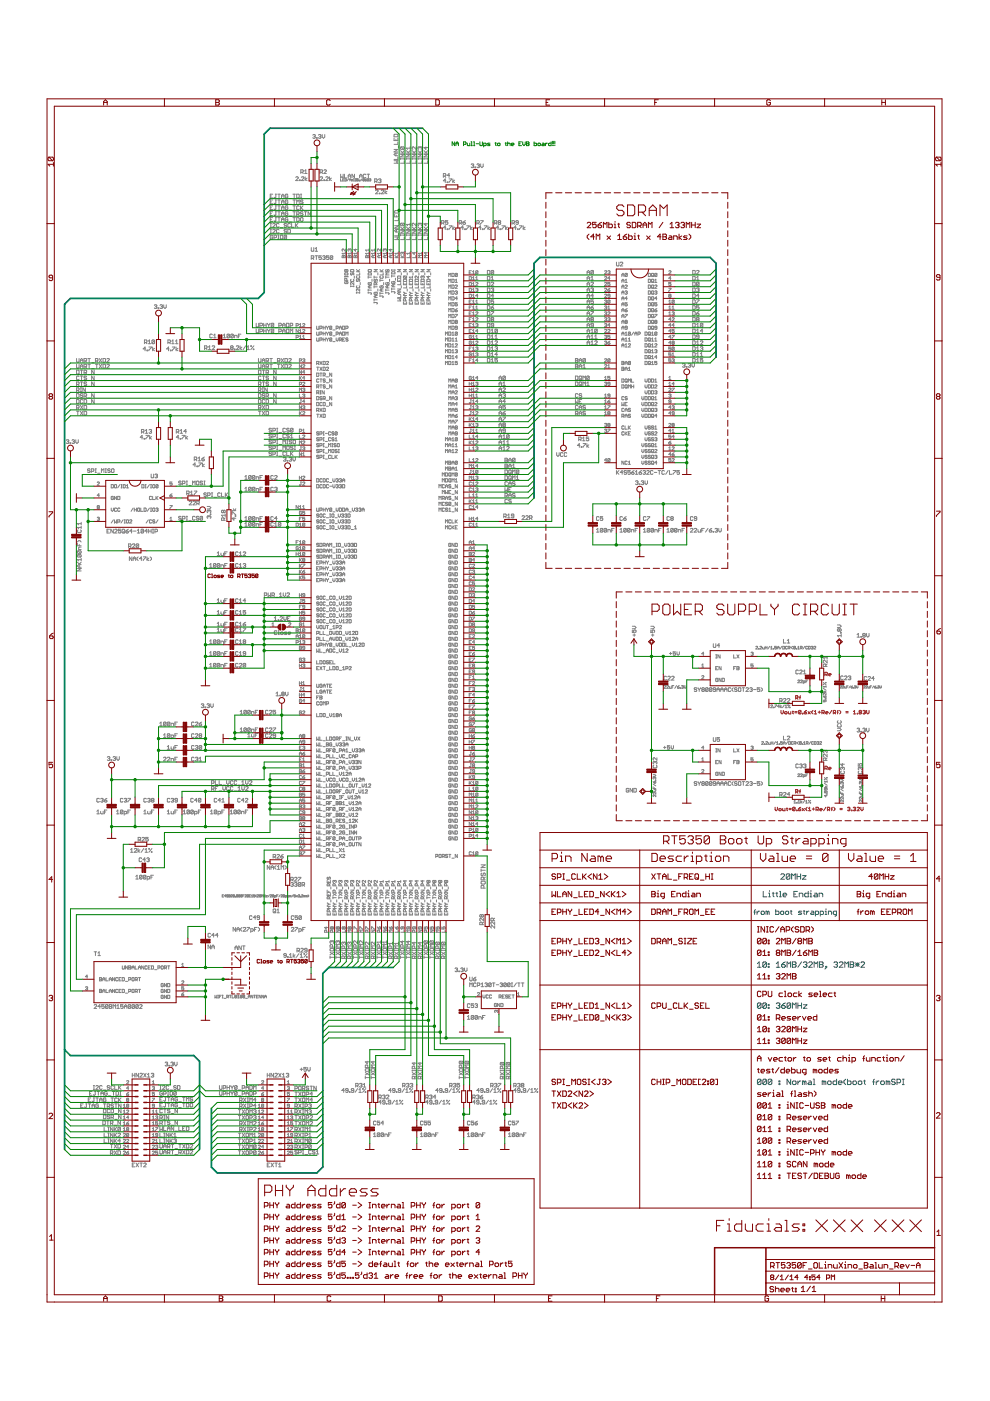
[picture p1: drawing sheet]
<svg xmlns="http://www.w3.org/2000/svg" width="210mm" height="297mm" viewBox="0 0 210 297" stroke-linecap="round" stroke-linejoin="round" font-family="sans-serif">
<g fill="none" stroke="#808080" stroke-width=".21">
<path d="M62.7 37.6l.1-.1 .4 .1-.5 .7h.5M63.5 38.1l.1 .2zM63.8 36.5h.4l.1-.4-.5-.1v.8M63.9 37.6l.2-.1 .3 .1-.5 .7h.5M64.1 36.5l.2 .3M64.6 36.8h.5M64.6 36.3l.2-.3v.8M64.7 37.5v.8M65.1 37.8l-.4 .2 .4 .3M66.3 28.7l.4-.2 .1 .2-.1 .2M66.6 28.9h.1M66.7 28.9l.1 .2-.1 .2-.4-.1"/>
<path d="M67.1 29.2l.1 .1zM67.5 28.7l.4-.2 .2 .2-.2 .2M67.8 28.9h.1M67.9 37.6l.1-.1 .4 .1-.5 .7h.5M67.9 36.5h.4l.1-.1-.1-.4h-.4v.8M67.9 28.9l.2 .2-.2 .2-.4-.1M68.1 36.5l.3 .3M68.3 28.5v.6l.3 .2 .3-.2v-.6M68.7 38.1l.1 .2zM68.7 36.1l.1-.1 .4 .1-.5 .7h.5M69.1 37.6l.1-.1 .4 .1-.5 .7h.5M69.9 37.5v.8"/>
<path d="M70.3 37.8l-.4 .2 .4 .3M72.2 37.9v.5h.3M72.2 36.9v.8l.3-.2 .2 .2v-.8M72.7 38.1h.1M73 37.9h-.3v.5h.3M73 36.9v.8h.6M73.1 37.9l.3 .1-.1 .4h-.2zM73.8 37.3h.6M73.8 37.7v-.5l.3-.3 .3 .3v.5M73.9 37.9l-.3 .5M74 37.9l.2 .2M74.2 38.1v.3"/>
<path d="M74.3 37.9l-.1 .2M74.5 38.2h.3l-.1-.1h-.2l.2 .3M75 38.4h.1M75 37.9v.5M75.2 36.9v.8l-.6-.8v.8M75.3 38.4h.1M75.3 37.9v.5M75.4 37.9h.6M75.6 38.1h.2l.1 .2-.3 .1zM76 38.1l.1 .3 .2-.1v-.2M76.2 37.7v-.5l.3-.3 .3 .3v.5M76.2 37.3h.6"/>
<path d="M76.8 37.9l-.3 .5M77.2 38v.4l-.3-.1M77.2 38h-.3v.3M77.2 38l-.3 .3M77.4 38.1l.3 .2-.2 .1zM77.6 37.1l-.2-.2-.4 .2v.5l.2 .1 .4-.1M77.7 37.9l-.3 .2M77.8 36.9h.6M78.1 36.9v.8M78.2 38v.3h-.3M78.2 38h-.3v.3M78.2 38l-.3 .3"/>
<path d="M78.3 38l.2-.1v.2M78.5 38.1h.1M78.5 38.1v.3l-.2-.1M79.4 38.5l.6-.2-.2-.4h-.4v.8M79.7 38.5l.3 .2M80.2 38.1l.4-.2 .2 .2-.2 .2M80.5 38.3h.1M80.6 38.3l.2 .2-.2 .2-.4-.1M83.5 34.1h.8l-.2 .3 .2 .2h-.8M83.5 28.6l.7-.1 .1 .1v.4h-.8zM83.5 29.3v.5h.8v-.5M83.5 31.7h.8l-.8 .5h.8"/>
<path d="M83.9 29.5v.3M83.9 32.5v.5M84.3 32.5h-.5l-.3 .2 .3 .3h.5M84.3 33.3v.5h-.8M84.3 30.1v.5h-.8M84.5 30.9v.5M84.9 31.9l.5 .6M84.9 33.5v.3M84.9 33.7h.8M84.9 32.7h.8l-.8 .6h.8M84.9 32.5h.8M85 31.1l-.1 .2 .1 .4h.6"/>
<path d="M85 31.1h.6l.1 .2-.1 .4M85 31.1l.6 .6M85.7 33.5v.3M85.7 34.1v.5h-.8M85.7 31.9l-.4 .4M86.1 33.5v.3M86.1 33.7h.9M86.1 32.7h.9l-.9 .6h.9M86.1 32.5h.9M86.1 31.9l.6 .6M87 31.1v.6M87 33.5v.3"/>
<path d="M87 34.1v.5h-.9M87 31.9l-.4 .4M87 31.4h-.9l.3 .3M87.4 33.5v.3M87.4 33.7h.8M87.4 32.7h.8l-.8 .6h.8M87.4 32.5h.8M87.4 31.9l.5 .6M88.2 31.9l-.4 .4M88.2 31.1v.6l-.5-.6-.3 .2 .1 .4M88.2 33.5v.3M88.2 34.1v.5h-.8"/>
<path d="M88.6 33.5v.3M88.6 33.7h.9M88.6 32.7h.9l-.9 .6h.9M88.6 32.5h.9M88.6 31.9l.6 .6M89 31.3v.1M89 31.3l-.1-.2-.3 .2 .2 .4M89 31.3l.2-.2 .3 .2-.2 .4M89.5 33.5v.3M89.5 34.1v.5h-.9M89.5 31.9l-.5 .4M89.9 33.5v.3"/>
<path d="M89.9 33.7h.8M89.9 32.7h.8l-.8 .6h.8M89.9 32.5h.8M89.9 31.9l.5 .6M90.3 31.1v.6l-.4-.4h.8M90.7 33.5v.3M90.7 34.1v.5h-.8M90.7 31.9l-.4 .4M94 37.3l.5-.1-.1-.4h-.4v.8M94.3 37.3l.2 .3M94.5 38.3h-.5l.4-.4v.8M94.8 38.6l.1 .1z"/>
<path d="M95.2 37.9h.5l-.5 .8M95.3 37.2h-.5l.4-.4v.8M96 37.9v.8M96.4 38.2l-.4 .3 .4 .2M99.9 34.9l.4-.1 .1 .1-.1 .3M100.2 35.2h.1M100.3 35.2l.1 .1-.1 .2-.4-.1M100.7 35.4l.1 .1zM101.1 34.9l.4-.1 .1 .1-.1 .3M101.4 35.2h.1M101.5 35.2l.1 .1-.1 .2-.4-.1M101.9 34.8v.5l.3 .2 .2-.2v-.5"/>
<path d="M57.3 41.6h.3M57.3 42.8h.3M57.3 44h.3M57.3 45.3h.3M57.3 46.5h.3M57.3 48.2h.3M57.3 47.4h.3M57.3 49.4h.3M57.3 48.6h.3M57.4 47.4v.8M57.4 48.6v.8M57.8 47.5l.2-.1 .4 .1-.6 .7h.6"/>
<path d="M57.8 41.2h-.5v.8h.5M57.8 42.4h-.5v.8h.5M57.8 43.6h-.5v.8h.5M57.8 44.9h-.5v.8h.5M57.8 46.1h-.5v.8h.5M57.8 50l-.1-.1-.4 .1 .1 .7 .4-.2v-.2h-.2M57.8 48.8l.2-.2 .4 .2-.6 .6h.6M58.1 50.4h.4l.1-.4-.5-.1v.8M58.4 41.2h.2M58.4 42.4h.2M58.4 43.6h.2M58.4 44.9h.2"/>
<path d="M58.4 46.1h.2M58.5 41.2v.6l-.1 .2-.3-.2M58.5 42.4v.7l-.1 .1-.3-.1M58.5 43.6v.7l-.1 .1-.3-.1M58.5 44.9v.7l-.1 .1-.3-.1M58.5 46.1v.7l-.1 .1-.3-.1M58.9 41.2h.5M58.9 42.4h.5M58.9 43.6h.5M58.9 44.9h.5M58.9 46.1h.5M58.9 49.9h.3"/>
<path d="M58.9 50.7h.3M59 49.9v.8M59.2 48.8l-.2-.2-.4 .2v.5l.2 .1 .4-.1M59.2 47.5l-.2-.1-.4 .1 .2 .7 .4-.2M59.2 41.2v.8M59.2 42.4v.8M59.2 43.6v.8M59.2 44.9v.8M59.2 46.1v.8M59.4 48.3h.6M59.4 50l.2-.1 .4 .1-.2 .7-.4-.2zM59.4 49.6h.6"/>
<path d="M59.7 45.7v-.6l.3-.2 .2 .2v.6M59.7 44.4v-.5l.3-.3 .2 .3v.5M59.7 42v-.6l.3-.2 .2 .2v.6M59.7 46.9v-.5l.3-.3 .2 .3v.5M59.7 41.6h.5M59.7 43.2v-.5l.3-.3 .2 .3v.5M59.7 42.8h.5M59.7 44h.5M59.7 45.3h.5M59.7 46.5h.5M60.8 50l-.6 .5M60.8 47.5l-.4-.1-.2 .2 .4 .2 .2 .2-.2 .2-.4-.2"/>
<path d="M60.8 48.8l-.4-.2-.2 .3 .4 .1 .2 .3-.2 .1-.4-.1M60.8 50v.5l-.2 .2-.4-.2M60.8 50l-.2-.1-.4 .1v.5M61 41.3l-.1-.1-.4 .1 .1 .7 .4-.2v-.2h-.2M61 42.5l-.1-.1-.4 .1 .1 .7 .4-.1v-.3h-.2M61 43.8l-.1-.2-.4 .2 .1 .6 .4-.1v-.3h-.2M61 45l-.1-.1-.4 .1 .1 .7 .4-.1v-.3h-.2M61 46.3l-.1-.2-.4 .2 .1 .6 .4-.1v-.3h-.2M61 48.6l.6 .2v.5l-.2 .1h-.4zM61.3 42.1h.5M61.3 43.3h.5M61.3 44.6h.5"/>
<path d="M61.3 45.8h.5M61.3 47.1h.5M61.6 47.5l-.2-.1-.4 .1v.5l.2 .2 .4-.2M61.8 47.4v.8h.6M62.1 41.2h.5M62.1 42.4h.5M62.1 43.6h.5M62.1 44.9h.5M62.1 46.1h.5M62.4 41.2v.8M62.4 42.4v.8M62.4 43.6v.8"/>
<path d="M62.4 44.9v.8M62.4 46.1v.8M62.6 47.4v.8M62.8 47.8l.4 .4M62.9 46.1l.5 .2-.1 .6h-.4zM62.9 41.2l.5 .1-.1 .7h-.4zM62.9 43.2v-.8l.3 .3 .2-.3v.8M62.9 45.4h.4l.1-.4-.5-.1v.8M63.2 45.4l.2 .3M63.2 47.4l-.6 .5M63.4 43.8l-.1-.2-.4 .2 .1 .6 .4-.1M63.7 43.6v.8"/>
<path d="M63.7 41.2h.3M63.7 42h.3M63.8 46.1l.4 .2-.1 .6-.4-.1zM63.8 41.2v.8M63.8 44l.4 .4M64.2 42.5l-.4-.1-.1 .3 .4 .1 .1 .3-.1 .1-.4-.1M64.2 45l-.1-.1-.4 .1 .1 .3 .4 .1-.1 .3-.4-.1M64.2 43.6l-.5 .6M64.5 44.9h.5M64.8 44.9v.8M65.8 44.9v.8l-.5-.8v.8M66 52.5l.1 .8 .4-.2v-.6"/>
<path d="M66 54.8h.4l.1-.4-.5-.2v.8M66.3 54.8l.2 .2M66.8 54.2h.5M66.8 52.7l.3-.2v.8M66.8 53.3h.5M67.1 54.2v.8M68.1 54.2h-.5v.4l.3-.1 .2 .1-.1 .4-.4-.1M68.4 54.4l.4-.2 .1 .2-.1 .2M68.7 54.6h.1M68.8 54.6l.1 .2-.1 .2-.4-.1M69.7 54.2h-.5v.4l.3-.1 .2 .1-.1 .4-.4-.1M70.5 54.4l-.1-.2-.4 .2v.5"/>
<path d="M70.5 54.4v.5l-.1 .1-.4-.1M70.5 54.4l-.5 .5M72.6 54.2l.3 .1 .2-.1 .1 .4h-.7zM72.9 54.3v.3M73.1 58.6h.7M73.1 58.5v.3M73.2 57.1h.5v.5M73.2 57.8h.5l.1 .4-.6 .1zM73.2 59.7v.4l.6-.1-.1-.3h-.3v.2M73.2 57.1v.5h.5M73.2 57.1l.5 .5M73.2 52.8v.5l-.6-.5v.5"/>
<path d="M73.2 53.7h-.7l.3 .2M73.2 53.5v.4M73.5 59.4v-.3l-.3-.1-.1 .4h.7M73.8 58.5v.3M73.9 54.2l.2 .1 .3-.1 .1 .4h-.7zM74.1 52.9l-.1-.1-.2 .1 .1 .4M74.1 52.9v.1M74.1 54.3v.3M74.1 52.9l.1-.1 .3 .1-.1 .4M74.3 57.3l.6-.2 .1 .5h-.7zM74.4 57.8v.5l.3-.1 .1-.4 .2 .2-.1 .3M74.4 59.2v.5h.5v-.5"/>
<path d="M74.5 53.5v.4M74.5 53.7h-.7l.2 .2M75 59.9v.5l-.6-.5v.5M75.1 58.5v.5M75.1 54.2l.3 .1 .2-.1 .1 .4h-.7zM75.4 52.8v.5l-.4-.4h.7M75.4 54.3v.3M75.6 57.6h.7M75.6 57.1l.4 .5M75.7 58.5l-.1 .1 .1 .4 .6-.1-.2-.4M75.7 59.2l-.1 .4 .2 .1 .3-.5 .2 .1-.2 .4M75.7 53.7h-.7l.2 .2"/>
<path d="M75.7 53.5v.4M76.3 57.8v.5h-.7M76.3 57.1l-.4 .4M76.4 59.9v.5M77.5 54.3l.6-.1 .1 .4h-.7zM77.9 54.3v.3M78.1 58l.5-.2 .1 .5h-.6zM78.1 57.3l.5-.2 .1 .4-.5 .1zM78.1 58.8h.6M78.1 58.5v.5M78.2 59.9v.5h.4l.1-.4-.3-.1v.2M78.2 53.7h-.7l.2 .2"/>
<path d="M78.2 53h-.7l.2 .3M78.2 52.8v.5M78.2 53.5v.4M78.9 59.2v.5M79.1 54.2v.4M79.3 57.1h.7l-.7 .5h.7M79.3 58.8h.7M79.3 58.5v.5M79.4 59.2v.5l.3-.1 .1-.4 .2 .1-.1 .4M79.4 52.8v.5M79.4 53.5v.4M79.4 54.2h-.4l-.2 .2 .2 .2h.4"/>
<path d="M79.4 53h-.6l.2 .3M79.4 53.7h-.6l.2 .2M79.6 40.4l.2-.1 .4 .1-.6 .7h.6M80 59.9l-.2 .2M80.1 57.8v.5M80.3 54.2v.4M80.4 41l.2 .1zM80.6 59.2v.5M80.6 57.6h.6M80.6 59.4h.6M80.6 57.1l.4 .5M80.7 58.5v.5h.4v-.5"/>
<path d="M80.7 52.8v.5l-.6-.5v.5M80.7 54.2h-.5l-.2 .2 .2 .2h.5M80.7 53.7h-.7l.2 .2M80.7 53.5v.4M80.8 40.4l.2-.1 .4 .1-.6 .7h.6M81.2 57.8v.5h-.6M81.2 57.1l-.3 .4M81.3 59.9v.5M81.6 52.9v.1M81.6 54.2v.4M81.6 52.9l.1-.1 .2 .1-.1 .4M81.6 52.9l-.1-.1-.2 .1 .1 .4"/>
<path d="M81.6 40.3v.8M81.8 58.8h.7M81.8 58.5v.5M81.9 59.9l-.1 .1 .1 .4h.5l.1-.4-.4-.1v.2M81.9 57.1l-.1 .2 .1 .3 .2-.1 .2-.4 .2 .2-.1 .3M81.9 53.7h-.6l.2 .2M81.9 54.2h-.4l-.2 .2 .2 .2h.4M81.9 53.5v.4M82 40.6l-.4 .2 .4 .3M82.5 57.8h-.7l.2 .3-.2 .2h.7M82.6 59.2v.5M82.8 52.8v.5l-.3-.4h.7"/>
<path d="M82.8 54.2v.4M83 57.7l.6-.1 .1 .5h-.7zM83 58.5h.7M83 57.1v.3M83 58.3v.5M83 57.3h.7M83.2 59.7l-.2 .1 .2 .3 .5-.1-.1-.3h-.2v.2M83.2 54.2h-.5l-.2 .2 .2 .2h.5M83.2 53.7h-.7l.2 .2M83.2 53.5v.4M83.7 47.9h.8l-.8 .5h.8M83.7 50.2h.8l-.3 .3 .3 .3h-.8"/>
<path d="M83.7 45.4v.6h.8v-.6M83.7 57.1v.3M83.7 54.2l.5 .4M83.7 54.6h.7M83.8 44.6h.5l.2 .6h-.8zM83.8 59v.4M84.1 45.7v.3M84.1 48.7v.5M84.3 58.6l.6-.1 .1 .5h-.7zM84.3 59.2v.5h.7v-.5M84.3 57.1h.7l-.7 .5h.7M84.4 53.5v.4"/>
<path d="M84.4 54.2l-.3 .3M84.4 53.7h-.7l.3 .2M84.5 48.7h-.6l-.2 .2 .2 .3h.6M84.5 46.2v.6h-.8M84.5 49.5v.5h-.8M84.6 47.1v.5M84.6 59.4v.3M84.9 48.7h.8M84.9 49.7v.3M84.9 49.8h.8M84.9 48.9h.8l-.8 .5h.8M84.9 48.1l.5 .6"/>
<path d="M85 59.9v.5h-.7M85 54.6h.7M85 54.2l.4 .4M85 47.3l-.1 .2 .1 .4h.6M85 47.3h.6l.1 .2-.1 .4M85 47.3l.6 .6M85.1 57.8v.5M85.3 53.6h-.3l.1 .3M85.3 53.6h.4l-.1 .3M85.3 53.6v.1M85.5 59.9v.5h.7v-.5M85.5 57.1h.7l-.7 .5h.7"/>
<path d="M85.6 58.5h.5v.5M85.6 58.5l.5 .5M85.6 59.2h.5l.1 .5h-.7zM85.6 58.5v.5h.5M85.7 54.2l-.4 .3M85.7 49.7v.3M85.7 50.2v.6h-.8M85.7 48.1l-.4 .4M86.1 48.7h.9M86.1 49.7v.3M86.1 49.8h.9M86.1 48.9h.9l-.9 .5h.9"/>
<path d="M86.1 48.1l.6 .6M86.3 57.8v.5M86.8 59.9v.5h.7v-.5M86.8 57.1h.7l-.7 .5h.7M86.9 59.2h.5l.1 .5h-.7zM86.9 54.2v.4h-.7M86.9 53.7h-.7l.2 .2M86.9 53.5v.4M87 47.3v.6M87 49.7v.3M87 50.2v.6h-.9M87 48.1l-.4 .4"/>
<path d="M87 47.6h-.9l.3 .3M87.4 48.7h.8M87.4 49.7v.3M87.4 49.8h.8M87.4 48.9h.8l-.8 .5h.8M87.4 48.1l.5 .6M87.5 58.5v.5M87.5 58.8h-.7l.2 .2M87.6 57.8v.5M87.8 53.5v.4l-.3-.3h.7M88 59.3l.6-.1 .1 .5h-.7zM88 59.9v.5h.7v-.5"/>
<path d="M88 57.1h.7l-.7 .5h.7M88.2 54.2v.4h-.7M88.2 47.3v.6l-.5-.6-.3 .2 .1 .4M88.2 48.1l-.4 .4M88.2 49.7v.3M88.2 50.2v.6h-.8M88.6 48.7h.9M88.6 49.7v.3M88.6 49.8h.9M88.6 48.9h.9l-.9 .5h.9M88.6 48.1l.6 .6M88.7 58.5v.5l-.6-.5-.1 .1 .1 .4"/>
<path d="M88.8 57.8v.5M89 47.5l-.1-.2-.3 .2 .2 .4M89 47.5v.1M89 47.5l.2-.2 .3 .2-.2 .4M89.3 59.3l.5-.1 .1 .5h-.6zM89.3 59.9v.5h.6v-.5M89.3 57.1h.6l-.6 .5h.6M89.4 53.5v.4M89.4 54.2h-.7l.2 .2-.2 .2h.7M89.4 53.7h-.7l.2 .2M89.5 49.7v.3M89.5 50.2v.6h-.9"/>
<path d="M89.5 48.1l-.5 .4M89.6 58.6h.3l-.1 .4M89.6 58.6h-.3l.1 .4M89.6 58.6v.2M89.9 48.7h.8M89.9 49.7v.3M89.9 49.8h.8M89.9 48.9h.8l-.8 .5h.8M89.9 48.1l.5 .6M90.1 57.8v.5M90.3 47.3v.6l-.4-.4h.8M90.3 53.5v.4l-.3-.3h.6"/>
<path d="M90.5 59.9v.5h.7v-.5M90.5 57.1h.7l-.7 .5h.7M90.6 59.2h.5l.1 .5h-.7zM90.6 54.2h-.6l.2 .2-.2 .2h.6M90.7 49.7v.3M90.7 50.2v.6h-.8M90.7 48.1l-.4 .4M90.8 58.5v.5l-.3-.4h.7M91.3 57.8v.5M93.6 47.3h.4l.1-.4-.5-.1v.8M93.9 47.3l.2 .3M94.5 48.3h-.5l.4-.4v.8"/>
<path d="M94.8 48.5l.1 .2zM95 46.8h-.6v.4l.3-.2 .3 .2-.2 .4-.4-.2M95.1 58.6v-.6l.3 .2 .2-.2v.6M95.1 59.9v-.7l.3 .2 .2-.2v.7M95.2 47.9h.5l-.5 .8M95.8 58l.5 .1-.1 .5h-.4zM95.8 59.2l.5 .1-.1 .6h-.4zM96 47.9v.8M96.4 48.2l-.4 .2 .4 .3M96.5 59.9h.5M96.5 59.4l.3-.2v.7M97 58.1v.4h-.5"/>
<path d="M97 58.1h-.5v.4M97 58.1l-.5 .4M97.4 47.3h.3l.2-.4-.5-.1v.8M97.6 47.3l.3 .3M98.1 47.2h.5l.1 .2-.4 .2zM98.3 48.3h-.6l.4-.4v.8M98.5 48.5l.2 .2zM98.7 46.8l-.6 .4M98.9 47.9h.6l-.6 .8M99.5 59.9l.4 .1-.1 .6h-.3zM99.5 57.7h.2M99.5 58.7l.4 .1-.1 .5h-.3z"/>
<path d="M99.7 47.9v.8M99.9 57.4h-.4v.7h.4M100.1 48.2l-.4 .2 .4 .3M100.2 57.6l.2-.2v.7M100.2 58.9l.2-.2v.6M100.2 58.1h.4M100.2 59.3h.4M100.9 59.3h.4M100.9 58.9l.2-.2v.6M101.1 47.3h.4l.1-.4-.5-.1v.8M101.3 57.5l-.1 .6-.3-.1M101.3 57.5h-.4v.5"/>
<path d="M101.3 57.5l-.4 .5M101.3 47.3l.3 .3M101.9 46.8h.5l-.5 .8M102 48.3h-.5l.4-.4v.8M102.3 48.5l.1 .2zM102.7 47.9h.5l-.5 .8M103.3 57.3l.6 .2-.2 .6h-.4zM103.3 58.6l.6 .1-.2 .7h-.4zM103.3 59.8h.4l.2 .2-.2 .6h-.4zM103.5 47.9v.8M103.9 48.2l-.4 .2 .4 .3M104.1 60l.2-.2 .4 .2-.6 .6h.6"/>
<path d="M104.1 58.8l.3-.2v.8M104.1 59.4h.6M104.7 57.5l-.4-.2-.2 .7M104.7 57.5v.5l-.2 .1-.4-.1M104.7 57.5l-.6 .5M104.8 47.3h.4l.1-.4-.5-.1v.8M105.1 47.3l.2 .3M105.7 48.3h-.5l.4-.4v.8M105.7 47.2l-.1-.2 .1-.2 .5 .1-.2 .3M105.7 47.2l-.1 .1 .1 .3 .5-.2-.2-.2M105.7 47.2h.3M106 48.5l.1 .2z"/>
<path d="M106.4 47.9h.5l-.5 .8M107.2 47.9v.8M107.6 48.2l-.4 .2 .4 .3M108.6 47.3h.3l.2-.4-.5-.1v.8M108.8 47.3l.3 .3M109.5 48.3h-.6l.4-.4v.8M109.7 48.5l.2 .2zM109.9 47.2h-.4l-.1-.2 .1-.2 .4 .1v.5l-.2 .2-.3-.2M110.1 47.9h.6l-.6 .8M110.9 47.9v.8M111.3 48.2l-.4 .2 .4 .3M124.5 58.1v-.5l.3-.3 .2 .3v.5"/>
<path d="M124.5 59.4v-.6l.3-.2 .2 .2v.6M124.5 59h.5M124.5 57.7h.5M125.3 58.8l.3-.2v.8M125.3 60l.1-.2 .4 .2-.5 .6h.5M125.3 59.4h.5M125.8 57.5l-.5 .5M125.8 57.5l-.4-.2-.1 .7M125.8 57.5v.5l-.1 .1-.4-.1M128.2 57.5h.4l-.4 .6h.4M128.2 58.8h.4l-.4 .5h.4M128.9 57.5l.3-.1 .1 .1-.1 .2"/>
<path d="M129.1 57.7h.1M129.2 57.7l.1 .2-.1 .2-.3-.1M129.3 59h-.4l.3-.3v.6M129.3 59.9h-.4v.3l.2-.1 .2 .1-.1 .4-.3-.1M130.7 55.6l.1 .8 .4-.1v-.7M131.5 55.7l.1-.1 .4 .1-.5 .7h.5M131.8 58.6v-.4l.3-.2 .2 .2v.4M131.8 59.9v-.5l.3-.2 .2 .2v.5M131.8 58.3h.5M131.8 59.5h.5M132.5 59.4l.3-.2v.7M132.5 59.9h.5"/>
<path d="M133 58.1v.4h-.5M133 58.1h-.5v.4M133 58.1l-.5 .4M137.5 58l.4 .1-.1 .5h-.3zM137.5 59.2l.4 .1-.1 .6h-.3zM138.1 58.1h.5l-.1 .5-.4-.1zM138.2 59.2l.4 .1-.1 .6-.4-.1zM138.4 58.4l.2 .2M138.4 59.6l.2 .3M138.8 59.4l.2-.2v.7M138.8 59.9h.5M139.3 58.1h-.5v.4"/>
<path d="M139.3 58.1v.4h-.5M139.3 58.1l-.5 .4M141.8 57.5h.5l-.5 .6h.5M142.3 59.9h-.5v.3l.3-.1 .2 .4h-.5M142.3 59h-.5l.3-.3v.6M146.9 58.6l.5 .1-.1 .7h-.4zM146.9 59.8h.4l.1 .2-.1 .6h-.4zM146.9 57.3l.5 .2-.1 .6h-.4zM147.7 57.5l.1-.2 .4 .2-.5 .6h.5M147.7 59.4h.5M147.7 58.8l.3-.2v.8M148.2 60l-.1 .6-.4-.1"/>
<path d="M148.2 60l-.4-.2-.1 .7M148.2 60l-.5 .5M16.2 77.2l.2 .8 .4-.1v-.7M16.2 76l.2 .8 .4-.1v-.7M16.2 78.5l.6 .1-.2 .7h-.4zM16.8 79.9l-.2-.2-.4 .2 .2 .6 .4-.1M17 79.7h.6M17 76.4h.6M17 77.6h.6M17 78.5h.6M17 76.8v-.5l.3-.3 .3 .3v.5M17 78v-.5l.3-.3 .3 .3v.5"/>
<path d="M17.3 78.5v.8M17.3 79.7v.8M17.8 76.5h.4l.2-.4-.6-.1v.8M17.8 77.8h.4l.2-.4-.6-.2v.8M17.8 79h.4l.2-.4-.6-.1v.8M18.1 79l.3 .3M18.1 77.8l.3 .2M18.1 76.5l.3 .3M18.4 79.9l-.2-.2-.4 .2 .2 .2 .4 .2-.2 .2-.4-.1M18.6 76h.6M18.6 77.2h.6M18.6 79.4h.6"/>
<path d="M18.9 76v.8M18.9 77.2v.8M19.4 76.9h.6M19.4 78.2h.6M20 78.5v.8l-.6-.8v.8M20 79.7v.8l-.6-.8v.8M20.2 76.5h.4l.2-.1-.2-.4h-.4v.8M20.2 77.2h.6M20.5 77.2v.8M20.5 76.5l.3 .3M21 76l.6 .8M21 77.2l.6 .8"/>
<path d="M21.6 76l-.6 .8M21.6 77.2l-.6 .8M21.8 76l.6 .1-.2 .7h-.4zM21.8 77.2h.4l.2 .2-.2 .6h-.4zM22.6 76.1l.2-.1 .4 .1-.6 .7h.6M22.6 77.4l.2-.2 .4 .2-.6 .6h.6M30.6 72.6l.6-.1-.2-.4h-.4v.8M30.9 74h-.5l.4-.4v.8M30.9 72.6l.3 .3M31.2 74.2l.1 .2zM31.4 72.3l.3-.2v.8M31.4 72.9h.6"/>
<path d="M31.6 73.6h.5l-.5 .8M32.4 73.6v.8M32.7 64.7l.4-.1 .2 .1-.2 .3M32.8 72.2l-.4-.1-.2 .1v.5M32.8 73.9l-.4 .2 .4 .3M32.8 72.2v.5l-.2 .2-.4-.2M32.8 72.2l-.6 .5M33 65h.1M33.1 65l.2 .2-.2 .2-.4-.1M33.5 65.3l.2 .1zM33.9 64.7l.4-.1 .2 .1-.2 .3M34.2 65h.1"/>
<path d="M34.3 65l.2 .2-.2 .2-.4-.1M34.7 64.6v.6l.3 .2 .2-.2v-.6M35.6 72.6h.4l.1-.1-.1-.4h-.4v.8M35.9 74h-.6l.4-.4v.8M35.9 72.6l.2 .3M36.1 74.2l.2 .2zM36.4 72.9h.5M36.4 72.3l.3-.2v.8M36.5 73.6h.6l-.6 .8M37.2 72.9h.5M37.2 72.3l.3-.2v.8M37.3 73.6v.8"/>
<path d="M37.7 73.9l-.4 .2 .4 .3M43.4 73.9h.4l.1-.5-.5-.1v.8M43.6 73.9l.3 .2M44.2 74.1h.5M44.2 73.6l.2-.3v.8M45 73.4l.1-.1 .4 .1-.5 .7h.5M45 71l-.1-.2-.4 .2v.5l.1 .1 .4-.1M45.3 71.6h.5M45.3 71.1l.3-.3v.8M47.3 71.1l.3-.3v.8M47.3 71.6h.6M48.7 71v.5l-.2 .1-.4-.1"/>
<path d="M48.7 71l-.2-.2-.4 .2v.5M48.7 71l-.6 .5M49 73.7l-.1-.1 .1-.3 .4 .1-.1 .3M49 73.7l-.1 .2 .1 .2 .4-.1-.1-.3M49 73.7h.3M49.5 71v.5l-.2 .1-.4-.1M49.5 71l-.4-.2-.2 .7M49.5 71l-.6 .5M49.7 74l.1 .1zM49.7 71.6v-.5l.6 .1v.4M50.1 73.4l.1-.1 .4 .1-.5 .7h.5M50.5 71.2h.3"/>
<path d="M50.9 73.3v.8M51.1 70.8h-.6v.8M51.3 73.6l-.4 .3 .4 .2M52.1 73.3l-.5 .8M52.4 74.1h.5M52.4 73.6l.2-.3v.8M53.2 73.3l.1 .1zM53.7 74l.1 .1zM53.8 73.3l-.6 .8M54.3 68.5l.1 .8 .4-.1v-.7M54.3 69.8l.1 .8 .4-.2v-.6M54.8 76l.1 .8 .4-.1v-.7"/>
<path d="M54.8 77.2l.1 .8 .4-.1v-.7M54.8 78.5l.5 .1-.1 .7h-.4zM55.1 70.3h.4l.1-.4-.5-.1v.8M55.1 69.1h.4l.1-.4-.5-.2v.8M55.3 79.9l-.1-.2-.4 .2 .1 .6 .4-.1M55.6 78v-.5l.3-.3 .2 .3v.5M55.6 79.7h.5M55.6 76.4h.5M55.6 77.6h.5M55.6 78.5h.5M55.6 76.8v-.5l.3-.3 .2 .3v.5M55.9 78.5v.8"/>
<path d="M55.9 79.7v.8M55.9 68.5v.8M55.9 69.8v.8M55.9 68.9h.5M55.9 70.2h.5M56.4 79h.4l.1-.4-.5-.1v.8M56.4 76.5h.4l.1-.1-.1-.4h-.4v.8M56.4 77.8l.5-.2-.1-.4h-.4v.8M56.4 68.5v.8M56.4 69.8v.8M56.7 79l.2 .3M56.7 76.5l.2 .3"/>
<path d="M56.7 77.8l.2 .2M56.7 68.5l.3 .4M56.7 69.8l.3 .4M56.9 79.9l-.1-.2-.4 .2 .1 .2 .4 .2-.1 .2-.4-.1M57 68.9v.4M57 70.2v.4M57.2 76h.5M57.2 77.2h.5M57.2 79.4h.5M57.2 68.5l-.2 .4M57.2 69.8l-.2 .4M57.5 76v.8"/>
<path d="M57.5 77.2v.8M58 76.9h.5M58 78.2h.5M58 68.7l-.1 .6-.4-.1M58 69.9l-.1 .7-.4-.2M58 69.9l-.4-.1-.1 .6M58 68.7l-.4-.2-.1 .7M58 68.7l-.5 .5M58 69.9l-.5 .5M58.3 69.5h.5M58.3 70.7h.5M58.5 78.5v.8l-.5-.8v.8"/>
<path d="M58.5 79.7v.8l-.5-.8v.8M58.8 76.5h.4l.2-.4-.6-.1v.8M58.8 77.2h.6M59.1 77.2v.8M59.1 76.5l.3 .3M59.1 69.1h.4l.1-.4-.5-.2v.8M59.1 70.3h.4l.1-.4-.5-.1v.8M59.6 76l.6 .8M59.6 77.2l.6 .8M59.9 69.3v-.5l.3-.3 .3 .3v.5M59.9 70.6v-.6l.3-.2 .3 .2v.6M59.9 68.9h.6"/>
<path d="M59.9 70.2h.6M60.2 76l-.6 .8M60.2 77.2l-.6 .8M60.4 76l.5 .1-.1 .7h-.4zM60.4 77.2h.4l.1 .2-.1 .6h-.4zM60.7 68.5l.6 .2-.2 .6h-.4zM60.7 69.8l.6 .1-.2 .7h-.4zM61.2 76.1l.1-.1 .4 .1-.5 .7h.5M61.2 77.4l.1-.2 .4 .2-.5 .6h.5M61.5 69.1h.4l.2-.4-.6-.2v.8M61.5 70.6v-.8l.3 .2 .3-.2v.8M62.8 69.1l.4-.2-.1-.3h-.3v.7"/>
<path d="M62.8 71.5h.3l.1-.3-.4-.1v.7M63.2 69.8v.7l-.4-.7v.7M63.5 68.8l.2-.2v.7M63.5 70.1l.2-.3v.7M63.5 71.3l.2-.2v.7M63.5 76.5l.4-.1-.1-.3h-.3v.7M63.5 79.8v.7M63.5 70.5h.4M63.5 69.3h.4M63.5 71.8h.4M63.9 77.3v.7l-.4-.7v.7M63.9 78.5v.7l-.4-.7v.7"/>
<path d="M63.9 79.8l-.4 .5M64.2 71.3l.2-.2v.7M64.2 68.7l.1-.1 .3 .1-.4 .6h.4M64.2 70h.4l-.4 .5h.4M64.2 76.2l.3-.1 .1 .1-.1 .2M64.2 71.8h.4M64.2 77.4h.4l-.4 .6h.4M64.4 76.4h.1M64.5 76.4l.1 .1-.1 .3-.3-.2M64.6 78.9h-.4l.3-.4v.7M67.1 77.1h.4l.1-.4-.5-.1v.7M67.1 77.9h.5"/>
<path d="M67.1 70.4l.1 .7 .4-.1v-.6M67.1 69.2l.1 .6 .4-.1v-.5M67.1 71.6l.1 .7 .4-.1v-.6M67.1 79.1l.5 .1-.1 .6h-.4zM67.4 77.9v.6M67.4 77.1l.2 .2M67.8 70.8h.4l.1-.3-.5-.1v.7M67.8 69.6h.4l.1-.3-.5-.1v.6M67.8 72.1h.4l.1-.3-.5-.2v.7M67.8 77.9l.5 .6M67.8 76.6l.5 .7M67.8 79.1h.5"/>
<path d="M68.1 79.1v.7M68.3 77.9l-.5 .6M68.3 76.6l-.5 .7M68.5 77.9l.5 .1-.1 .5h-.4zM68.5 76.6l.5 .1-.1 .6h-.4zM68.5 79.6l.5-.2-.1-.3h-.4v.7M68.5 69.5h.5M68.5 70.7h.5M68.5 72h.5M68.5 69.2v.6M68.5 70.4v.7M68.5 71.6v.7"/>
<path d="M68.7 79.6l.3 .2M69 69.2v.6M69 70.4v.7M69 71.6v.7M69.2 78l.1-.1 .4 .1-.5 .5h.5M69.2 76.7h.5l-.5 .6h.5M69.2 71.6l.2 .4M69.2 69.2l.2 .3M69.2 70.4l.2 .3M69.2 79.9h.5M69.4 69.5v.3M69.4 70.7v.4"/>
<path d="M69.4 72v.3M69.7 69.2l-.3 .3M69.7 70.4l-.3 .3M69.7 71.6l-.3 .4M70.3 70.5v.5h-.4M70.3 69.3v.4h-.4M70.3 69.3h-.4v.4M70.3 70.5h-.4v.5M70.3 71.8v.4h-.4M70.3 71.8h-.4v.4M70.3 79.1v.7l-.4-.7v.7M70.3 71.8l-.4 .4"/>
<path d="M70.3 70.5l-.4 .5M70.3 69.3l-.4 .4M70.6 72.4h.4M70.6 71.2h.4M70.6 70h.4M71.3 70.8h.3l.1-.3-.4-.1v.7M71.3 71.6v.5l.2 .2 .2-.2v-.5M71.3 69.6l.4-.1-.1-.3h-.3v.6M71.9 69.5h.5M71.9 72.1h.4l.1-.3-.5-.2v.7M71.9 70.7h.5M71.9 69.8v-.4l.3-.2 .2 .2v.4"/>
<path d="M71.9 71.1v-.5l.3-.2 .2 .2v.5M72.2 72.1l.2 .2M72.6 70.4l.5 .1-.1 .6h-.4zM72.6 69.2l.5 .1-.1 .5h-.4zM72.6 72h.3M73.1 71.6h-.5v.7h.5M73.3 69.6h.4l.1-.3-.5-.1v.6M73.3 71.1v-.7l.3 .2 .2-.2v.7M73.8 71.8h-.5l.1 .2 .4 .1-.1 .2-.4-.1M74.3 60.6v.2M74.3 60.7h.7M75 60.6v.2"/>
<path d="M75.6 62v.2M75.6 62.1h.7M75.7 60.6l-.1 .1 .1 .3 .6-.1-.2-.3M76.3 61.3v.4l-.5-.4-.2 .1 .1 .3M76.3 62v.2M78.1 62.1h.5v.3M78.1 61.5h.6M78.1 61.3v.4M78.1 62v.2M78.4 60.6v.4M78.7 60.6h-.4l-.2 .2 .2 .2h.4M79.3 64.1h.6v.4"/>
<path d="M79.3 60.8h.7M79.3 60.6v.4M79.3 63.3v.5M79.3 64v.3M79.3 63.6h.7M79.4 62v.4l.6-.1-.1-.3h-.2v.2M79.7 62.7v.4M79.8 60.4v-.4l-.4-.1-.1 .5h.7M80 62.7h-.5l-.2 .2 .2 .2h.5M80.1 61.3v.4M80.6 62v.4M80.6 62.7v.2"/>
<path d="M80.6 62.2h.6M80.6 62.8h.5v.3M80.7 60.6v.4l.5-.1-.1-.3h-.2v.2M80.9 61.3v.4M81.2 61.3h-.4l-.2 .2 .2 .2h.4M81.8 61.5h.7M81.8 61.3v.4M81.8 62v.2M81.8 62.1h.6l.1 .1-.1 .2M82.1 60.6v.4M82.5 60.6h-.5l-.2 .2 .2 .2h.5M83 61.8h.6l.1 .2-.1 .2"/>
<path d="M83 61.3h.7M83 61v.5M83 61.7v.3M83.4 60.4v.4M83.7 60.4h-.4l-.3 .2 .3 .2h.4M84.3 61.3h.7l-.7 .4h.7M84.3 63.3h.7l-.2 .3 .2 .2h-.7M84.6 62v.4M85 62.7v.4h-.7M85 62h-.5l-.2 .2 .2 .2h.5M85.1 60.6v.4M85.5 63.1h.7"/>
<path d="M85.5 62l.4 .2M85.5 64v.5h.7v-.5M85.5 62.7h.7M85.9 60.1v.3M85.9 62.7v.4M85.9 64.3v.2M85.9 62.2l-.4 .2M85.9 62.2h.3M86 63.8v-.3l-.4-.2-.1 .5h.7M86.2 60.6v.4h-.7M86.3 61.3v.4M86.8 63.1h.7"/>
<path d="M86.8 62l.3 .2M86.8 64v.5h.7v-.5M86.8 62.7h.7M87.1 62.2l-.3 .2M87.1 60.1v.3M87.1 62.7v.4M87.1 64.3v.2M87.1 62.2h.4M87.2 63.8v-.3l-.3-.2-.1 .5h.7M87.5 60.6v.4h-.7M87.6 61.3v.4M88 63.1h.7"/>
<path d="M88 62l.4 .2M88 64v.5h.7v-.5M88 62.7h.7M88.4 62.2l-.4 .2M88.4 62.2h.3M88.4 60.1v.3M88.4 62.7v.4M88.4 64.3v.2M88.5 63.8v-.3l-.4-.2-.1 .5h.7M88.7 60.6v.4h-.7M88.8 61.3v.4M89.3 64v.5h.6v-.5"/>
<path d="M89.3 63.1h.6M89.3 62l.3 .2M89.3 62.7h.6M89.6 62.2l-.3 .2M89.6 62.2h.3M89.6 60.1v.3M89.6 62.7v.4M89.6 64.3v.2M89.7 63.8v-.3l-.3-.2-.1 .5h.6M89.9 60.6v.4h-.6M90.1 61.3v.4M90.5 63.1h.7"/>
<path d="M90.5 62l.3 .2M90.5 64v.5h.7v-.5M90.5 62.7h.7M90.8 62.2l-.3 .2M90.8 62.2h.4M90.8 60.1v.3M90.8 62.7v.4M90.8 64.3v.2M91 63.8v-.3l-.4-.2-.1 .5h.7M91.2 60.6v.4h-.7M91.3 61.3v.4M94.4 71.1v-.7l.3 .2 .2-.2v.7"/>
<path d="M94.4 72.3v-.7l.3 .3 .2-.3v.7M94.4 73.6v-.7l.3 .2 .2-.2v.7M94.4 74.8v-.7l.3 .3 .2-.3v.7M94.4 76.1v-.7l.3 .2 .2-.2v.7M94.4 77.3v-.7l.3 .2 .2-.2v.7M95.1 74.1l.5 .2-.1 .5h-.4zM95.1 70.4l.5 .1-.1 .6h-.4zM95.1 72.9l.5 .1-.1 .6h-.4zM95.1 63.6v-.7l.3 .3 .2-.3v.7M95.1 68.6v-.7l.3 .2 .2-.2v.7M95.1 71.6l.5 .2-.1 .5h-.4zM95.1 75.4l.5 .1-.1 .6h-.4z"/>
<path d="M95.1 76.6l.5 .1-.1 .6h-.4zM95.1 64.9v-.7l.3 .2 .2-.2v.7M95.1 61.1v-.7l.3 .3 .2-.3v.7M95.1 62.4v-.7l.3 .2 .2-.2v.7M95.1 66.1v-.7l.3 .2 .2-.2v.7M95.1 67.4v-.7l.3 .2 .2-.2v.7M95.1 69.8v-.6l.3 .2 .2-.2v.6M95.8 71.1h.5M95.8 73.6h.5M95.8 67.9l.5 .1-.1 .6h-.4zM95.8 61.7l.5 .1-.1 .6h-.4zM95.8 65.4l.5 .1-.1 .6h-.4z"/>
<path d="M95.8 60.4l.5 .2-.1 .5h-.4zM95.8 62.9l.5 .1-.1 .6h-.4zM95.8 64.2l.5 .1-.1 .6h-.4zM95.8 66.7l.5 .1-.1 .6h-.4zM95.8 69.2l.5 .1-.1 .5h-.4zM95.8 72.3h.5M95.8 74.8h.5M95.8 76.1h.5M95.8 77.3h.5M95.8 70.6l.3-.2v.7M95.8 71.9l.3-.3v.7M95.8 73.1l.3-.2v.7"/>
<path d="M95.8 74.4l.3-.3v.7M95.8 75.6l.3-.2v.7M95.8 76.8l.3-.2v.7M96.5 60.6l.1-.2 .4 .2-.5 .5h.5M96.5 61.8l.4-.1v.3M96.5 65.8h.4l.1 .2-.4 .1zM96.5 66.7h.5l-.5 .7M96.5 73l.1-.1 .4 .1-.5 .6h.5M96.5 74.3l.4-.2v.4M96.5 72.3h.5M96.5 71.9l.3-.3v.7M96.6 68.2v-.3l.4 .1-.1 .2"/>
<path d="M96.6 68.2v.4l.4-.1-.1-.3M96.6 68.2h.3M96.8 62h.1M96.8 74.5h.1M96.9 62v.4l-.4-.1M96.9 74.5v.3l-.4-.1M97 64.2h-.5v.3h.5l-.1 .4-.4-.2M97 69.5h-.4v-.3l.4 .1v.4h-.5M97 70.5v.5h-.5M97 76.6h-.5v.4l.3-.2 .2 .2-.1 .3-.4-.1M97 63.3h-.5l.4-.4v.7M97 70.5h-.5v.5"/>
<path d="M97 75.7h-.5l.4-.3v.7M97 65.4l-.5 .4M97 70.5l-.5 .5M99.5 61.1l.4 .2-.1 .5h-.3zM99.5 62.4l.4 .1-.1 .6h-.3zM99.5 66.5h.2M99.5 67.7h.2M99.5 68.9h.2M99.5 70.2h.2M99.5 76.4h.2M99.5 64h.2M99.5 65.2h.2"/>
<path d="M99.5 73.9h.2M99.9 71.2h-.4v.5l.3 .1 .1-.4h-.2M99.9 73.6h-.4v.7M99.9 72.5l-.1-.2-.3 .2v.4l.3 .1 .1-.3h-.2M99.9 63.6h-.4v.7h.4M99.9 64.9h-.4v.7M99.9 66.1h-.4v.7h.4M99.9 67.4h-.4v.7M99.9 68.6h-.4v.7h.4M99.9 69.8h-.4v.7h.4M99.9 76.1h-.4v.7M99.9 74.9h-.4v.5l.3 .1 .1-.3h-.2"/>
<path d="M99.9 79.9l-.1-.1-.3 .1v.5l.3 .1 .1-.4h-.2M100.2 60.1l.2-.2v.7M100.2 61.4l.2-.3v.7M100.2 62.6l.2-.2v.7M100.2 63.9l.2-.3v.7M100.2 65.1l.2-.2v.7M100.2 66.3l.2-.2v.7M100.2 67.6l.2-.2v.7M100.2 68.8l.2-.2v.7M100.2 70.1l.2-.3v.7M100.2 71.3l.2-.2v.7M100.2 72.6l.2-.3v.7"/>
<path d="M100.2 73.8l.2-.2v.7M100.2 75.1l.2-.3v.7M100.2 76.3l.2-.2v.7M100.2 60.6h.4M100.2 63.1h.4M100.2 64.3h.4M100.2 65.6h.4M100.2 66.8h.4M100.2 68.1h.4M100.2 70.5h.4M100.2 73h.4M100.2 74.3h.4"/>
<path d="M100.2 75.5h.4M100.2 76.8h.4M100.2 61.8h.4M100.2 69.3h.4M100.2 71.8h.4M100.9 73.7l.3-.1v.3M100.9 65.1l.2-.2v.7M100.9 60h.4l-.4 .6h.4M100.9 61.3l.3-.2v.4M100.9 64.3h.4M100.9 66.2h.4l-.4 .6h.4M100.9 65.6h.4"/>
<path d="M100.9 67.5l.1-.1 .3 .1-.4 .6h.4M100.9 68.7l.3-.1v.3M100.9 72.5l.1-.2 .3 .2-.4 .5h.4M100.9 74.9l.3-.1v.4M100.9 71.8h.4M100.9 63.9l.2-.3v.7M100.9 71.3l.2-.2v.7M101.1 68.9h.1M101.1 61.5h.1M101.1 73.9h.1M101.1 75.2h.1M101.2 73.9v.4l-.3-.2"/>
<path d="M101.2 61.5v.3l-.3-.1M101.2 75.2v.3l-.3-.1M101.2 68.9v.4l-.3-.1M101.3 62.7h-.4l.3-.3v.7M101.3 70.2h-.4l.3-.4v.7M101.3 76.4h-.4l.3-.3v.7M103.3 61.1l.6 .1-.2 .7h-.4zM103.3 62.3l.6 .1-.2 .7h-.4zM103.3 63.6l.6 .1-.2 .6h-.4zM103.3 64.8l.6 .1-.2 .7h-.4zM103.3 66h.4l.2 .2-.2 .6h-.4zM103.3 67.3l.6 .1-.2 .7h-.4z"/>
<path d="M103.3 68.5l.6 .2-.2 .6h-.4zM103.3 69.8l.6 .1-.2 .7h-.4zM103.3 71h.4l.2 .2-.2 .6h-.4zM103.3 72.3h.4l.2 .1-.2 .7h-.4zM103.3 73.5l.6 .1-.2 .7h-.4zM103.3 74.8l.6 .1-.2 .6h-.4zM103.3 76l.6 .1-.2 .7h-.4zM104.1 65.2h.4l.2 .3-.4 .1zM104.1 66h.6l-.6 .8M104.1 61.2l.4-.1 .2 .1-.2 .3M104.1 70.6h.6M104.1 73.1h.6"/>
<path d="M104.1 76.3l.3-.3v.8M104.1 70l.3-.2v.8M104.1 71.8h.6M104.1 76.8h.6M104.1 71.3l.3-.3v.8M104.1 72.5l.3-.2v.8M104.1 73.8l.3-.3v.8M104.1 75l.3-.2v.7M104.1 75.5h.6M104.1 74.3h.6M104.3 67.7l-.2-.1 .2-.3 .4 .1-.2 .3M104.3 67.7l-.2 .1 .2 .3 .4-.2-.2-.2"/>
<path d="M104.3 67.7h.2M104.4 61.5h.1M104.5 61.5l.2 .1-.2 .3-.4-.2M104.7 63.6h-.6v.4l.3-.2 .3 .2-.2 .3-.4-.1M104.7 68.9h-.4l-.2-.1 .2-.3 .4 .2v.5l-.2 .1-.4-.1M104.7 62.7h-.6l.4-.4v.8M104.7 64.8l-.6 .4M104.9 72.4l.2-.1 .4 .1-.6 .7h.6M104.9 73.6l.4-.1 .2 .1-.2 .3M104.9 71.3l.3-.3v.8M104.9 71.8h.6M105.2 73.9h.1"/>
<path d="M105.3 73.9l.2 .1-.2 .3-.4-.1M105.5 75.2h-.6l.4-.4v.7M105.5 69.9l-.4-.1-.2 .6M105.5 76h-.6v.4l.3-.1 .3 .1-.2 .4-.4-.1M105.5 69.9v.5l-.2 .2-.4-.2M105.5 69.9l-.6 .5M107.1 79.9l-.4-.2-.1 .7M107.1 79.9l-.1 .6-.4-.1M107.1 79.9l-.5 .5M122 79.7l.5 .2v.5l-.1 .1h-.4zM122 77.2l.5 .2-.1 .2 .1 .3-.1 .1h-.4zM122 76l.5 .1-.1 .3 .1 .3-.1 .1h-.4z"/>
<path d="M122 76.4h.4M122 77.6h.4M122.8 76.8v-.5l.3-.3 .2 .3v.5M122.8 78v-.5l.3-.3 .2 .3v.5M122.8 79.9l.1-.2 .4 .2v.5l-.1 .1-.4-.1zM122.8 76.4h.5M122.8 77.6h.5M123.6 78h.5M123.6 77.5l.3-.3v.8M124.1 76.1v.6l-.1 .1-.4-.1M124.1 76.1l-.1-.1-.4 .1v.6M124.1 76.1l-.5 .6"/>
<path d="M124.5 60.6v-.5l.3-.3 .2 .3v.5M124.5 61.9v-.6l.3-.2 .2 .2v.6M124.5 63.1v-.5l.3-.3 .2 .3v.5M124.5 64.3v-.5l.3-.2 .2 .2v.5M124.5 65.6v-.5l.3-.3 .2 .3v.5M124.5 66.8v-.5l.3-.3 .2 .3v.5M124.5 68.1v-.5l.3-.3 .2 .3v.5M124.5 69.3v-.5l.3-.3 .2 .3v.5M124.5 70.6v-.6l.3-.2 .2 .2v.6M124.5 71.8v-.5l.3-.3 .2 .3v.5M124.5 73.1v-.6l.3-.2 .2 .2v.6M124.5 62.7h.5"/>
<path d="M124.5 67.7h.5M124.5 68.9h.5M124.5 70.2h.5M124.5 72.7h.5M124.5 61.5h.5M124.5 64h.5M124.5 65.2h.5M124.5 71.4h.5M124.5 66.4h.5M124.5 60.2h.5M124.9 79.9l-.1 .6-.4-.1M124.9 79.9l-.4-.2-.1 .7"/>
<path d="M124.9 79.9l-.5 .5M125.3 72.5l.3-.2v.8M125.3 70.6h.5M125.3 73.1h.5M125.3 65.2h.4l.1 .3-.4 .1zM125.3 61.2l.4-.1 .1 .1-.1 .3M125.3 70l.3-.2v.8M125.3 71.3l.3-.3v.8M125.3 71.8h.5M125.3 66h.5l-.5 .8M125.4 67.7l-.1 .1 .1 .3 .4-.2-.1-.2M125.4 67.7h.3"/>
<path d="M125.4 67.7l-.1-.1 .1-.3 .4 .1-.1 .3M125.6 61.5h.1M125.7 61.5l.1 .1-.1 .3-.4-.2M125.8 62.7h-.5l.4-.4v.8M125.8 68.9h-.4l-.1-.1 .1-.3 .4 .2v.5l-.1 .1-.4-.1M125.8 63.6h-.5v.4l.3-.2 .2 .2-.1 .3-.4-.1M125.8 64.8l-.5 .4M126.1 72.4l.1-.1 .4 .1-.5 .7h.5M126.1 71.8h.5M126.1 71.3l.2-.3v.8M126.6 69.9l-.4-.1-.1 .6M126.6 69.9l-.1 .7-.4-.2"/>
<path d="M126.6 69.9l-.5 .5M128.2 71.2l.3-.1v.3M128.2 65l.3-.1v.3M128.2 63.7l.3-.1v.4M128.2 66.2l.3-.1v.4M128.2 77.4h.4l-.4 .6h.4M128.2 60h.4l-.4 .6h.4M128.2 68.7l.3-.1v.3M128.2 61.3l.1-.2 .3 .2-.4 .5h.4M128.2 62.5l.1-.1 .3 .1-.4 .6h.4M128.2 76.2h.4l-.4 .6h.4M128.2 67.5l.3-.1v.3"/>
<path d="M128.2 70h.4l-.4 .5h.4M128.2 72.5l.3-.2v.4M128.4 66.5h.1M128.4 67.7h.1M128.4 68.9h.1M128.4 71.4h.1M128.4 72.7h.1M128.4 64h.1M128.4 65.2h.1M128.5 68.9v.4l-.3-.1M128.5 64v.3l-.3-.1M128.5 65.2v.4l-.3-.2"/>
<path d="M128.5 66.5v.3l-.3-.1M128.5 67.7v.4l-.3-.2M128.5 72.7v.3l-.3-.1M128.5 71.4v.4l-.3-.1M128.9 66.2h.4l-.4 .6h.4M128.9 65.6h.4M128.9 67.5l.3-.1 .1 .1-.1 .2M128.9 70h.4l-.4 .5h.4M128.9 72.7h.3l.1 .2-.3 .1zM128.9 61.5h.3l.1 .2-.3 .1zM128.9 65.1l.2-.2v.7M128.9 77.5l.2-.2v.7"/>
<path d="M128.9 78h.4M129.1 67.7h.1M129.2 67.7l.1 .1-.1 .3-.3-.2M129.3 62.7l-.4-.1 .1-.2 .3 .1v.4l-.1 .2-.3-.2M129.3 71.1h-.4v.3l.2-.1 .2 .1-.1 .4-.3-.1M129.3 63.7l-.4 .5M129.3 79.8h-.4v.3h.4l-.1 .4-.3-.1M129.3 68.9h-.4l.3-.3v.7M129.3 63.7h-.4v.5M129.3 63.7v.5h-.4M129.3 76.2h-.4v.4M129.3 76.2v.4h-.4"/>
<path d="M129.3 61.1l-.4 .4M129.3 76.2l-.4 .4M129.3 72.3l-.4 .4M131.8 61.1v-.4l.3-.3 .2 .3v.4M131.8 62.4v-.5l.3-.2 .2 .2v.5M131.8 63.6v-.4l.3-.3 .2 .3v.4M131.8 64.9v-.5l.3-.2 .2 .2v.5M131.8 66.1v-.5l.3-.2 .2 .2v.5M131.8 67.4v-.5l.3-.2 .2 .2v.5M131.8 68.6v-.5l.3-.2 .2 .2v.5M131.8 69.8v-.4l.3-.2 .2 .2v.4M131.8 71.1v-.5l.3-.2 .2 .2v.5"/>
<path d="M131.8 72.3v-.4l.3-.3 .2 .3v.4M131.8 73.6v-.5l.3-.2 .2 .2v.5M131.8 76.6l.5 .1-.1 .6h-.4zM131.8 77.9l.5 .1-.1 .5h-.4zM131.8 62h.5M131.8 63.3h.5M131.8 65.8h.5M131.8 68.2h.5M131.8 69.5h.5M131.8 60.8h.5M131.8 64.5h.5M131.8 67h.5"/>
<path d="M131.8 70.7h.5M131.8 72h.5M131.8 77h.4M131.8 78.2h.4M131.8 73.2h.5M132.5 70.6l.3-.2v.7M132.5 71.9l.3-.3v.7M132.5 73.1l.3-.2v.7M132.5 71.1h.5M132.5 73.6h.5M132.5 60.6l.2-.2 .3 .2-.5 .5h.5M132.5 61.8l.4-.1 .1 .1-.1 .2"/>
<path d="M132.5 65.8h.4l.1 .2-.3 .1zM132.5 66.7h.5l-.5 .7M132.5 72.3h.5M132.5 77.3v-.5l.3-.2 .2 .2v.5M132.5 78.5v-.4l.3-.2 .2 .2v.4M132.5 77h.5M132.5 78.2h.5M132.7 68.2l-.2 .2 .2 .2 .3-.1-.1-.3M132.7 68.2l-.2-.1 .2-.2 .3 .1-.1 .2M132.7 68.2h.2M132.8 62h.1M132.9 62l.1 .1-.1 .3-.4-.1"/>
<path d="M133 63.3h-.5l.4-.4v.7M133 64.2h-.5v.3h.5l-.1 .4-.4-.2M133 69.5l-.5-.1 .2-.2 .3 .1v.4h-.5M133 65.4l-.5 .4M133.2 73l.1-.1 .4 .1-.5 .6h.5M133.2 72.3h.5M133.2 71.9l.3-.3v.7M133.2 78.1l.3-.2v.6M133.2 78.5h.5M133.7 76.7v.5h-.5M133.7 70.5v.5h-.5M133.7 70.5h-.5v.5"/>
<path d="M133.7 76.7h-.5v.5M133.7 70.5l-.5 .5M133.7 76.7l-.5 .5M134.4 70.4l-.5 .7M134.6 71.1v-.5l.2-.2 .2 .2v.5M134.6 70.7h.4M135.3 70.8h.3l.1-.3-.4-.1v.7M136.8 70.4l.4 .1-.1 .6h-.3zM136.8 71.6l.4 .2-.1 .5h-.3zM136.8 72.9l.4 .1-.1 .6h-.3zM136.8 74.1l.4 .2-.1 .5h-.3zM136.8 75.4l.4 .1-.1 .6h-.3z"/>
<path d="M136.8 76.6l.4 .1-.1 .6h-.3zM137.5 60.4l.4 .2-.1 .5h-.3zM137.5 61.7l.4 .1-.1 .6h-.3zM137.5 62.9l.4 .1-.1 .6h-.3zM137.5 64.2l.4 .1-.1 .6h-.3zM137.5 65.4l.4 .1-.1 .6h-.3zM137.5 66.7l.4 .1-.1 .6h-.3zM137.5 67.9l.4 .1-.1 .6h-.3zM137.5 69.2l.4 .1-.1 .5h-.3zM137.5 70.5h.4l-.1 .6-.3-.1zM137.6 74.1l.3 .2-.1 .5-.3-.1zM137.6 76.6l.3 .1-.1 .6-.3-.1z"/>
<path d="M137.6 71.6l.3 .2-.1 .5-.3-.1zM137.6 72.9l.3 .1-.1 .6-.3-.2zM137.6 75.4l.3 .1-.1 .6-.3-.2zM137.7 70.8l.2 .3M137.7 72.1l.2 .2M137.7 73.3l.2 .3M137.7 74.6l.2 .2M137.7 75.8l.2 .3M137.7 77.1l.2 .2M138.1 71.1h.5M138.1 73.6h.5M138.1 65.5h.5l-.1 .6-.4-.1z"/>
<path d="M138.1 74.4l.3-.3v.7M138.1 70.6l.3-.2v.7M138.1 71.9l.3-.3v.7M138.1 73.1l.3-.2v.7M138.1 75.6l.3-.2v.7M138.1 76.8l.3-.2v.7M138.1 72.3h.5M138.1 74.8h.5M138.1 76.1h.5M138.1 77.3h.5M138.2 60.4l.4 .2-.1 .5-.4-.1zM138.2 61.7l.4 .1-.1 .6-.4-.1z"/>
<path d="M138.2 62.9l.4 .1-.1 .6-.4-.1zM138.2 64.2l.4 .1-.1 .6-.4-.2zM138.2 66.7l.4 .1-.1 .6-.4-.2zM138.2 67.9l.4 .1-.1 .6-.4-.1zM138.2 69.2l.4 .1-.1 .5-.4-.1zM138.4 60.9l.2 .2M138.4 62.1l.2 .3M138.4 63.4l.2 .2M138.4 64.6l.2 .3M138.4 65.9l.2 .2M138.4 67.1l.2 .3M138.4 68.4l.2 .2"/>
<path d="M138.4 69.6l.2 .2M138.8 65.8h.4l.1 .2-.4 .1zM138.8 66.7h.5l-.5 .7M138.8 74.3l.4-.2v.4M138.8 73l.1-.1 .4 .1-.5 .6h.5M138.8 71.9l.2-.3v.7M138.8 60.6l.1-.2 .4 .2-.5 .5h.5M138.8 61.8l.4-.1v.3M138.8 72.3h.5M138.9 68.2l-.1-.1 .1-.2 .4 .1-.1 .2M138.9 68.2l-.1 .2 .1 .2 .4-.1-.1-.3M138.9 68.2h.3"/>
<path d="M139 62h.2M139 74.5h.2M139.2 62v.4l-.4-.1M139.2 74.5v.3l-.4-.1M139.3 64.2h-.5v.3h.5l-.1 .4-.4-.2M139.3 69.5l-.5-.1 .1-.2 .4 .1v.4h-.5M139.3 70.5h-.5v.5M139.3 76.6h-.5v.4l.4-.2 .1 .4h-.5M139.3 70.5v.5h-.5M139.3 70.5l-.5 .5M139.3 63.3h-.5l.4-.4v.7M139.3 75.7h-.5l.4-.3v.7"/>
<path d="M139.3 65.4l-.5 .4M141.8 61.1h.5l-.5 .7M141.8 63.9l.2-.3v.7M141.8 65.1l.2-.2v.7M141.8 66.3l.2-.2v.7M141.8 64.3h.5M141.8 65.6h.5M141.8 66.8h.5M141.9 62.7l-.1-.1 .1-.2 .4 .1-.2 .2M141.9 62.7l-.1 .1 .1 .3 .4-.2-.2-.2M141.9 62.7h.2M142.3 73.6h-.5v.3l.3-.1 .2 .3-.2 .2-.3-.2"/>
<path d="M142.3 70.2h-.5l.3-.4v.7M142.3 74.8h-.5v.4h.5l-.2 .3-.3-.1M142.3 76.1h-.5v.3l.3-.1 .2 .3h-.5M142.3 67.7h-.5l.3-.3v.7M142.3 68.9h-.5l.3-.3v.7M142.3 71.4h-.5l.3-.3v.7M142.3 72.7h-.5l.3-.4v.7M142.5 71.1h.4l-.4 .7M142.5 66.2l.3-.1v.4M142.5 67.5l.1-.1 .3 .1-.4 .6h.4M142.5 76.2l.3-.1v.3M142.5 65.6h.4"/>
<path d="M142.5 65.1l.2-.2v.7M142.5 75.1l.2-.3v.7M142.5 75.5h.4M142.6 72.7v-.4l.3 .2-.1 .2M142.6 72.7v.3l.3-.1-.1-.2M142.6 72.7h.2M142.7 66.5h.1M142.7 76.4h.1M142.8 76.4v.4l-.3-.2M142.8 66.5v.3l-.3-.1M142.9 73.7l-.4 .4M142.9 69.8h-.4v.4h.4l-.1 .3-.3-.1"/>
<path d="M142.9 73.7l-.3-.1-.1 .5M142.9 63.7h-.4v.5M142.9 68.9h-.4l.3-.3v.7M142.9 63.7v.5h-.4M142.9 73.7l-.1 .6-.3-.2M142.9 63.7l-.4 .5M144.7 77.2l.4-.1 .1 .1-.1 .2M145 77.4h.1M145.1 77.4l.1 .2-.1 .3-.4-.2M145.5 77.7l.1 .2zM145.9 77.2l.4-.1 .1 .1-.1 .2M146.2 77.4h.1"/>
<path d="M146.3 77.4l.1 .2-.1 .3-.4-.2M146.7 77.1v.5l.3 .3 .2-.3v-.5M146.9 69.8l.5 .1-.1 .7h-.4zM146.9 66h.4l.1 .2-.1 .6h-.4zM146.9 67.3l.5 .1-.1 .7h-.4zM146.9 68.5l.5 .2-.1 .6h-.4zM146.9 73.5l.5 .1-.1 .7h-.4zM146.9 74.8l.5 .1-.1 .6h-.4zM146.9 76l.5 .1-.1 .7h-.4zM146.9 72.3h.4l.1 .1-.1 .7h-.4zM146.9 61.1l.5 .1-.1 .7h-.4zM146.9 64.8l.5 .1-.1 .7h-.4z"/>
<path d="M146.9 63.6l.5 .1-.1 .6h-.4zM146.9 71h.4l.1 .2-.1 .6h-.4zM146.9 62.3l.5 .1-.1 .7h-.4zM147.7 61.2l.4-.1 .1 .1-.1 .3M147.7 70.6h.5M147.7 73.1h.5M147.7 63.6h.5l-.5 .7M147.7 69.3h.5M147.7 66.4h.4l.1 .3-.4 .1zM147.7 76.8h.5M147.7 76.3l.3-.3v.8M147.7 68.8l.3-.3v.8"/>
<path d="M147.7 70l.3-.2v.8M147.7 72.5l.3-.2v.8M147.7 73.8l.3-.3v.8M147.7 75l.3-.2v.7M147.7 75.5h.5M147.7 74.3h.5M147.8 67.7l-.1-.1 .1-.3 .4 .1-.1 .3M147.8 67.7h.3M147.8 67.7l-.1 .1 .1 .3 .4-.2-.1-.2M148 61.5h.1M148.1 61.5l.1 .1-.1 .3-.4-.2M148.2 62.7h-.5l.4-.4v.8"/>
<path d="M148.2 71.4l-.5-.1 .1-.3 .4 .2v.5l-.1 .1-.4-.1M148.2 64.8h-.5v.4l.3-.1 .2 .1-.1 .4-.4-.1M148.2 66l-.5 .4M148.5 73.6l.4-.1 .1 .1-.1 .3M148.5 72.4l.1-.1 .4 .1-.5 .7h.5M148.5 75.5h.5M148.5 75l.3-.2v.7M148.8 73.9h.1M148.9 73.9l.1 .1-.1 .3-.4-.1M149 76h-.5v.4l.3-.1 .2 .1-.1 .4-.4-.1M149 70.2h-.5l.4-.4v.8M149 68.7l-.1 .6-.4-.1"/>
<path d="M149 68.7l-.5 .5M149 68.7l-.1-.2-.4 .2v.5M14.1 93.4l.4-.2 .1 .2-.1 .2M14.3 93.6h.2M14.5 93.6l.1 .2-.1 .2-.4-.1M14.9 93.9l.1 .1zM15.3 93.4l.3-.2 .2 .2-.2 .2M15.5 93.6h.1M15.6 93.6l.2 .2-.2 .2-.3-.1M16.1 93.2v.6l.2 .2 .3-.2v-.6M16.2 81.5l.6-.1-.2-.4h-.4v.8M16.2 86.5h.4l.2-.4-.6-.1v.8"/>
<path d="M16.2 84.7l.6 .1-.2 .7h-.4zM16.2 83.5h.4l.2 .1-.2 .7h-.4zM16.2 82.8h.4l.2-.4-.6-.2v.8M16.2 87.2h.6M16.5 81.5l.3 .3M16.5 87.2v.8M16.5 82.8l.3 .2M16.5 86.5l.3 .3M17 83h.3M17 82.2h.3M17 81h.6M17 87.2l.6 .8"/>
<path d="M17 86l.6 .8M17.2 82.2v.8M17.3 81v.8M17.6 83.6l-.4-.1-.2 .2 .4 .2 .2 .2-.2 .2-.4-.2M17.6 84.8l-.2-.1-.4 .1 .2 .7 .4-.1M17.6 87.2l-.6 .8M17.6 86l-.6 .8M17.8 87.2l.6 .1v.6l-.2 .1h-.4zM17.8 86l.6 .1v.5l-.2 .2h-.4zM17.8 84h.4l.2-.4-.6-.1v.8M17.8 84.7l.6 .1v.6l-.2 .1h-.4zM18.1 84l.3 .3"/>
<path d="M18.1 82.2v.8l-.5-.8v.8M18.4 81.1l-.2-.1-.4 .1 .6 .5-.2 .2-.4-.2M18.6 85.6h.6M18.6 80.7h.6M18.6 81.9h.6M18.6 84.4h.6M19.1 99.5l-.1-.1-.4 .1 .1 .3 .4 .1-.1 .3-.4-.1M19.4 99.9l.5-.1-.1-.4h-.4v.8M20 81v.8l-.6-.8v.8M20 83.5v.8l-.6-.8v.8M20 84.7v.8l-.6-.8v.8M20.2 99.4h.2"/>
<path d="M20.3 99.4v.8M22.3 99.4h.3M22.4 99.4v.8M23.4 99.5l-.2-.1-.4 .1 .2 .3 .4 .1-.2 .3-.4-.1M23.6 99.5l.2-.1 .4 .1-.2 .7-.4-.1zM30 91.6l.5-.1-.1-.4h-.4v.8M30.3 92.7h-.6l.4-.4v.8M30.3 91.6l.2 .3M30.5 93l.2 .1zM30.8 91.9h.5M30.8 91.3l.3-.2v.8M30.9 92.3h.6l-.6 .8"/>
<path d="M31.6 91.2l.4-.1 .1 .1-.1 .3M31.7 92.3v.8M31.9 91.5h.1M32 91.5l.1 .1-.1 .3-.4-.2M32.1 92.6l-.4 .2 .4 .3M37.4 91.6l.5-.1-.1-.4h-.4v.8M37.7 91.6l.2 .3M37.9 92.7h-.5l.4-.4v.8M38.2 93l.1 .1zM38.2 91.9h.5M38.2 91.3l.3-.2v.8M38.6 92.3h.5l-.5 .8"/>
<path d="M39.4 92.3v.8M39.5 91.5h-.5l.4-.4v.8M39.8 92.6l-.4 .2 .4 .3M41.2 97.4l.5-.1-.1-.4h-.4v.8M41.5 98.6h-.6l.4-.5v.9M41.5 97.4l.2 .3M41.7 98.8l.2 .2zM42 97.2l.3-.3v.8M42 97.7h.5M42.1 98.1h.6l-.6 .9M42.8 97.3h.4l.1 .3-.4 .1zM42.9 98.1v.9"/>
<path d="M43.3 98.4l-.4 .3 .4 .3M43.3 96.9l-.5 .4M54.8 81.5l.5-.1-.1-.4h-.4v.8M54.8 82.8h.4l.1-.4-.5-.2v.8M54.8 83.5h.4l.1 .1-.1 .7h-.4zM54.8 84.7l.5 .1-.1 .7h-.4zM54.8 86.5h.4l.1-.4-.5-.1v.8M54.8 87.2h.5M55.1 81.5l.2 .3M55.1 87.2v.8M55.1 82.8l.2 .2M55.1 86.5l.2 .3"/>
<path d="M55.6 83h.3M55.6 82.2h.3M55.6 81h.5M55.6 87.2l.5 .8M55.6 86l.5 .8M55.7 82.2v.8M55.9 81v.8M56.1 83.6l-.4-.1-.1 .2 .4 .2 .1 .2-.1 .2-.4-.2M56.1 84.8l-.1-.1-.4 .1 .1 .7 .4-.1M56.1 87.2l-.5 .8M56.1 86l-.5 .8M56.4 84.7l.5 .1-.1 .7h-.4z"/>
<path d="M56.4 87.2l.5 .1-.1 .7h-.4zM56.4 86l.5 .1-.1 .7h-.4zM56.4 84l.5-.1-.1-.4h-.4v.8M56.7 82.2v.8l-.6-.8v.8M56.7 84l.2 .3M56.9 81.1l-.1-.1-.4 .1 .1 .3 .4 .1-.1 .3-.4-.2M57.2 85.6h.5M57.2 80.7h.5M57.2 81.9h.5M57.2 84.4h.5M57.6 93.4l-.2-.1-.4 .1 .2 .3 .4 .1-.2 .3-.4-.1M57.6 92.2l-.2-.1-.4 .1 .2 .3 .4 .1-.2 .3-.4-.2"/>
<path d="M57.6 90.9l-.2-.1-.4 .1 .2 .3 .4 .1-.2 .3-.4-.1M57.6 94.7l-.2-.1-.4 .1 .2 .2 .4 .2-.2 .2-.4-.1M57.6 95.9l-.4-.1-.2 .3 .4 .1 .2 .3-.2 .1-.4-.1M57.8 91.3h.5l.1-.4-.6-.1v.8M57.8 93.8h.5l.1-.4-.6-.1v.8M57.8 96.3l.6-.1-.1-.4h-.5v.8M57.8 92.6h.5l.1-.4-.6-.1v.8M57.8 95.1h.5l.1-.4-.6-.1v.7M58.5 81v.8l-.5-.8v.8M58.5 83.5v.8l-.5-.8v.8M58.5 84.7v.8l-.5-.8v.8M58.7 91.6h.2"/>
<path d="M58.7 92.1h.2M58.7 92.9h.2M58.7 93.3h.2M58.7 94.1h.2M58.7 94.6h.2M58.7 95.3h.2M58.7 95.8h.2M58.7 96.6h.2M58.7 90.8h.2M58.8 90.8v.8M58.8 92.1v.8M58.8 93.3v.8"/>
<path d="M58.8 94.6v.7M58.8 95.8v.8M59.2 93h.5M59.2 95.5h.5M59.2 91.7h.5M59.2 94.2h.5M59.2 96.7h.5M60 94.1v-.8l.2 .3 .3-.3v.8M60 95.3v-.7l.2 .2 .3-.2v.7M60.1 97.1l.4-.1 .1 .1-.1 .3M60.3 97.4h.2M60.5 97.4l.1 .1-.1 .3-.4-.2"/>
<path d="M60.5 90.9l-.1-.1-.4 .1v.6l.1 .1 .4-.1M60.5 92.2l-.1-.1-.4 .1 .1 .7 .4-.2M60.5 95.9l-.1-.1-.4 .1 .1 .7 .4-.1M60.8 95.8v.8h.5M60.8 93.3h.2M60.8 94.1h.2M60.9 97.6l.1 .2zM60.9 94.6l.4 .1-.1 .6-.4-.1zM60.9 93.3v.8M61.3 97.1l.4-.1 .1 .1-.1 .3M61.3 90.9l-.1-.1-.4 .1 .1 .3 .4 .1-.1 .3-.4-.1M61.3 92.2l-.1-.1-.4 .1 .1 .3 .4 .1-.1 .3-.4-.2"/>
<path d="M61.6 97.4h.1M61.6 95.8v.8M61.6 92.9h.5M61.6 92.3l.2-.2v.8M61.7 97.4l.1 .1-.1 .3-.4-.2M61.7 96.2l.4 .4M61.8 93.4l-.1-.1-.4 .1 .1 .3 .4 .1-.1 .3-.4-.1M62.1 97v.5l.3 .3 .2-.3v-.5M62.1 93.4l.2-.1 .4 .1-.2 .7-.4-.1zM62.1 95.8l-.5 .5M62.1 90.9v.6l-.1 .1-.4-.1M62.1 94.7l-.4-.1-.1 .2 .4 .1 .1 .3-.1 .1-.4-.1"/>
<path d="M62.1 90.9l-.1-.1-.4 .1v.6M62.1 90.9l-.5 .6M62.4 94.6h.3M62.4 95.3h.3M62.5 94.6v.7M63.5 81.5l.4-.1-.1-.4h-.3v.7M63.5 83v-.7l.2 .2 .2-.2v.7M63.5 91.5l.4-.2-.1-.3h-.3v.7M63.5 94.2v-.7l.2 .2 .2-.2v.7M63.5 83.5v.7h.4M63.5 87.3v.6M63.5 92.2v.7h.4"/>
<path d="M63.6 87.6l.3 .3M63.6 80.1l.3 .4M63.7 94.7h.2M63.7 84.8h.2M63.8 84.8v.5l-.1 .2-.2-.2M63.8 94.7v.6h-.3M63.9 86v.7l-.4-.7v.7M63.9 96v.7l-.4-.7v.7M63.9 87.3l-.4 .4M64.2 91.2l.2-.2v.7M64.2 96.2l.2-.2v.7M64.2 94.8l.3-.1 .1 .1-.1 .3"/>
<path d="M64.2 81.2h.4l-.4 .5h.4M64.2 83.7l.3-.2 .1 .2-.1 .2M64.2 86.1l.3-.1 .1 .1-.1 .3M64.2 87.4h.4l-.4 .5h.4M64.2 92.4h.4l-.4 .5h.4M64.2 91.7h.4M64.2 82.4l.3-.1 .1 .1-.1 .2M64.2 93.6h.4l-.4 .6h.4M64.2 96.7h.4M64.4 83.9h.1M64.4 86.4h.1M64.4 95.1h.1"/>
<path d="M64.4 82.6h.1M64.5 83.9l.1 .1-.1 .2-.3-.1M64.5 86.4l.1 .1-.1 .2-.3-.1M64.5 82.6l.1 .1-.1 .3-.3-.1M64.5 95.1l.1 .1-.1 .2-.3-.1M64.6 85.1h-.4l.3-.3v.7M64.6 80.1h-.4l.3-.3v.7M67.1 85.3l.5 .1-.1 .6h-.4zM67.1 87h.4l.1-.3-.5-.1v.6M67.1 82h.4l.1-.3-.5-.1v.7M67.1 83.3h.4l.1-.3-.5-.2v.7M67.1 84.1l.5 .1-.1 .6h-.4z"/>
<path d="M67.1 87.8h.5M67.4 87.8v.7M67.4 82l.2 .3M67.4 83.3l.2 .2M67.4 87l.2 .2M67.6 94.1l-.4-.1-.1 .3 .4 .1 .1 .2h-.5M67.6 95.4h-.5l.1 .2 .4 .1-.1 .3-.4-.2M67.6 91.7l-.4-.2-.1 .3 .4 .1 .1 .2-.1 .1-.4-.1M67.6 92.9l-.4-.1-.1 .2 .4 .1 .1 .3h-.5M67.6 96.6l-.4-.1-.1 .3 .4 .1 .1 .2-.1 .1-.4-.1M67.6 80.5h-.5l.1 .5 .4-.1M67.8 94.5h.4l.1-.4-.5-.1v.7"/>
<path d="M67.8 93.3h.4l.1-.4-.5-.1v.7M67.8 80.3h.5M67.8 81.6h.5M67.8 83.5h.3M67.8 92l.5-.1-.1-.4h-.4v.7M67.8 82.8h.3M67.8 95.7h.4l.1-.3-.5-.1v.7M67.8 97l.5-.1-.1-.4h-.4v.7M67.8 87.8l.5 .7M67.8 86.6l.5 .6M67.9 82.8v.7M68.1 80.3v.7"/>
<path d="M68.1 81.6v.7M68.3 84.2l-.1-.1-.4 .1 .1 .2 .4 .1-.1 .3-.4-.2M68.3 85.4l-.1-.1-.4 .1 .1 .6 .4-.1M68.3 87.8l-.5 .7M68.3 86.6l-.5 .6M68.5 94.7h.2M68.5 94h.2M68.5 96h.2M68.5 84.5l.5-.1-.1-.3h-.4v.7M68.5 85.3l.5 .1-.1 .6h-.4zM68.5 86.6l.5 .1-.1 .5h-.4zM68.5 87.8l.5 .1-.1 .6h-.4z"/>
<path d="M68.5 91.5h.2M68.5 92.2h.2M68.5 95.3h.2M68.5 96.5h.2M68.5 97.2h.2M68.5 92.8h.2M68.5 93.5h.2M68.6 91.5v.7M68.6 92.8v.7M68.6 94v.7M68.6 95.3v.7M68.6 96.5v.7"/>
<path d="M68.7 82.8v.7l-.4-.7v.7M68.7 84.5l.3 .3M69 80.5h-.5l.1 .2 .4 .1-.1 .2-.4-.1M69 81.7h-.5l.1 .2 .4 .1-.1 .3-.4-.1M69 94.8h.4M69 91.9h.4M69 97.3h.4M69 93.6h.4M69 96.1h.4M69.2 82.4h.5M69.2 84.9h.5M69.2 86.1h.5"/>
<path d="M69.2 81.2h.5M69.7 94.7v-.7l.2 .3 .2-.3v.7M69.7 96v-.7l.2 .2 .2-.2v.7M70.1 91.7l-.1-.2-.3 .2 .1 .5 .3-.1M70.1 96.6l-.1-.1-.3 .1 .1 .6 .3-.1M70.1 92.9h-.4v.5h.4M70.3 80.3v.7l-.4-.7v.7M70.3 81.6v.7l-.4-.7v.7M70.3 84.1v.7l-.4-.7v.7M70.3 85.3v.7l-.4-.7v.7M70.4 94.7h.2M70.4 94h.2"/>
<path d="M70.4 95.4h.4l-.1 .6-.3-.2zM70.4 96.5v.7h.4M70.5 94v.7M70.8 91.7l-.1-.2-.3 .2 .4 .3-.1 .2-.3-.1M70.8 92.9h-.4l.1 .2 .3 .2-.1 .2-.3-.1M71 93.5h.5M71 96.5v.7M71 93l.3-.2v.7M71.1 96.9l.4 .3M71.3 94.1h-.5l.1 .3 .4 .1-.2 .2-.3-.1M71.5 94.1h.4l-.1 .6-.3-.1zM71.5 95.4h-.5l.1 .2 .4 .1-.1 .3-.4-.2"/>
<path d="M71.5 91.7l-.4-.2-.1 .6M71.5 91.7l-.1 .5-.4-.1M71.5 96.5l-.5 .5M71.5 91.7l-.5 .4M71.7 96h.2M71.7 95.3h.2M71.8 95.3v.7M94.4 93.5v-.7l.3 .2 .2-.2v.7M94.4 94.7v-.7l.3 .3 .2-.3v.7M94.4 96v-.7l.3 .2 .2-.2v.7M94.4 98.4v-.6l.3 .2 .2-.2v.6M94.4 99.7v-.7l.3 .3 .2-.3v.7"/>
<path d="M95.1 97.8l.5 .1-.1 .5h-.4zM95.1 86v-.7l.3 .3 .2-.3v.7M95.1 88.5v-.7l.3 .3 .2-.3v.7M95.1 87.2v-.6l.3 .2 .2-.2v.6M95.1 99l.5 .1-.1 .6h-.4zM95.1 94.4h.5M95.1 95.6h.5M95.1 98.1h.4M95.1 93.1h.5M95.1 84.8v-.7l.3 .2 .2-.2v.7M95.1 81v-.7l.3 .3 .2-.3v.7M95.1 82.3v-.7l.3 .2 .2-.2v.7"/>
<path d="M95.1 83.5v-.7l.3 .3 .2-.3v.7M95.1 89.7v-.6l.3 .2 .2-.2v.6M95.1 91v-.7l.3 .2 .2-.2v.7M95.1 92.2v-.7l.3 .3 .2-.3v.7M95.1 93.5v-.5l.3-.2 .2 .2v.5M95.1 94.7v-.4l.3-.3 .2 .3v.4M95.1 96v-.5l.3-.2 .2 .2v.5M95.1 99.4h.4M95.8 82.3v-.5l.3-.2 .2 .2v.5M95.8 94.7h.5M95.8 96h.5M95.8 98.4v-.4l.3-.2 .2 .2v.4"/>
<path d="M95.8 86v-.4l.3-.3 .2 .3v.4M95.8 81v-.4l.3-.3 .2 .3v.4M95.8 91v-.5l.3-.2 .2 .2v.5M95.8 99.7v-.4l.3-.3 .2 .3v.4M95.8 81.9h.5M95.8 84.4h.5M95.8 85.7h.5M95.8 86.9h.5M95.8 88.2h.5M95.8 91.9h.5M95.8 83.2h.5M95.8 90.7h.5"/>
<path d="M95.8 98.1h.5M95.8 93.5h.5M95.8 87.2v-.4l.3-.2 .2 .2v.4M95.8 83.5v-.4l.3-.3 .2 .3v.4M95.8 84.8v-.5l.3-.2 .2 .2v.5M95.8 88.5v-.4l.3-.3 .2 .3v.4M95.8 89.7v-.4l.3-.2 .2 .2v.4M95.8 92.2v-.4l.3-.3 .2 .3v.4M95.8 80.7h.5M95.8 94.3l.3-.3v.7M95.8 93l.3-.2v.7M95.8 95.5l.3-.2v.7"/>
<path d="M95.8 89.4h.5M95.8 99.4h.5M96.5 83h.5l-.5 .5h.5M96.5 84.2l.4-.1v.3M96.5 88.2h.4l.1 .2-.4 .1zM96.5 89.1h.5l-.5 .6M96.5 95.4h.5l-.5 .6h.5M96.5 94.7h.5M96.5 99.3l.3-.3v.7M96.5 82.3h.5M96.5 81.8l.3-.2v.7M96.5 99.7h.5"/>
<path d="M96.5 94.3l.3-.3v.7M96.6 90.7v-.4l.4 .1-.1 .3M96.6 90.7v.3l.4-.1-.1-.2M96.6 90.7h.3M96.8 84.4h.1M96.9 84.4v.4l-.4-.2M97 80.5v.4h-.5M97 86.6h-.5v.3h.5l-.1 .3-.4-.1M97 91.9h-.4v-.4l.4 .2v.4l-.1 .1-.4-.1M97 92.9v.5h-.5M97 97.9v.4h-.5M97 97.9h-.5v.4"/>
<path d="M97 80.5h-.5v.4M97 85.7h-.5l.4-.4v.7M97 92.9h-.5v.5M97 87.8l-.5 .4M97 97.9l-.5 .4M97 80.5l-.5 .4M97 92.9l-.5 .5M99.5 99.1v-.6l.2 .2 .2-.2v.6M99.5 81.4h.4M99.5 83.9h.4M99.5 94.7v.7h.4M99.5 97.2v.7h.4"/>
<path d="M99.5 92.2v.7h.4M99.5 81v.7M99.5 82.3v.7M99.5 83.5v.7M99.5 88.5v.7M99.5 89.8v.6M99.5 93.5v.7M99.5 82.6h.4M99.6 88.9l.3 .3M99.6 93.8l.3 .4M99.6 90.1l.3 .3M99.7 84.8h.2"/>
<path d="M99.7 86h.2M99.7 87.3h.2M99.7 91h.2M99.7 99.7h.2M99.8 84.8v.5l-.1 .2-.2-.2M99.8 91v.6l-.1 .1-.2-.1M99.8 87.3v.5h-.3M99.8 99.7v.6h-.3M99.8 86v.6l-.1 .1-.2-.1M99.9 81v.7M99.9 82.3v.7M99.9 83.5v.7"/>
<path d="M99.9 93.5l-.4 .4M99.9 89.8l-.4 .4M99.9 88.5l-.4 .5M100.2 80l.2-.2v.7M100.2 81.3l.2-.3v.7M100.2 82.5l.2-.2v.7M100.2 83.8l.2-.3v.7M100.2 85l.2-.2v.7M100.2 86.3l.2-.3v.7M100.2 87.5l.2-.2v.6M100.2 88.8l.2-.3v.7M100.2 90l.2-.2v.6"/>
<path d="M100.2 91.2l.2-.2v.7M100.2 92.5l.2-.3v.7M100.2 93.7l.2-.2v.7M100.2 95l.2-.3v.7M100.2 97.5l.2-.3v.7M100.2 98.7l.2-.2v.6M100.2 99.9l.2-.2v.7M100.2 80.5h.4M100.2 81.7h.4M100.2 84.2h.4M100.2 85.5h.4M100.2 86.7h.4"/>
<path d="M100.2 87.9h.4M100.2 90.4h.4M100.2 91.7h.4M100.2 83h.4M100.2 94.2h.4M100.2 95.4h.4M100.2 97.9h.4M100.2 92.9h.4M100.2 89.2h.4M100.2 99.1h.4M100.9 94.8l.3-.1v.4M100.9 86.1l.3-.1v.4"/>
<path d="M100.9 81.2l.3-.2v.4M100.9 84.2h.4M100.9 87.4h.4l-.4 .5h.4M100.9 89.9l.3-.1v.3M100.9 91.7h.4M100.9 82.4h.4l-.4 .6h.4M100.9 93.6h.4l-.4 .6h.4M100.9 97.3l.1-.1 .3 .1-.4 .6h.4M100.9 83.8l.2-.3v.7M100.9 91.2l.2-.2v.7M101.1 81.4h.1M101.1 90.1h.1"/>
<path d="M101.1 86.4h.1M101.1 95.1h.1M101.2 95.1v.3l-.3-.1M101.2 86.4v.3l-.3-.1M101.2 81.4v.3l-.3-.1M101.2 90.1v.3l-.3-.1M101.3 80.1h-.4l.3-.3v.7M101.3 85.1h-.4l.3-.3v.7M101.3 88.9h-.4l.3-.4v.7M101.3 92.6h-.4l.3-.4v.7M101.3 98.8h-.4l.3-.3v.6M101.3 99.8h-.4v.5"/>
<path d="M101.3 99.8v.5h-.4M101.3 99.8l-.4 .5M105.8 94.2v-.5l.3-.3 .2 .3v.5M105.8 80.5v-.5l.3-.3 .2 .3v.5M105.8 81.8v-.6l.3-.2 .2 .2v.6M105.8 83v-.5l.3-.3 .2 .3v.5M105.8 84.3v-.6l.3-.2 .2 .2v.6M105.8 85.5v-.5l.3-.3 .2 .3v.5M105.8 86.8v-.6l.3-.2 .2 .2v.6M105.8 88v-.5l.3-.3 .2 .3v.5M105.8 89.2v-.5l.3-.3 .2 .3v.5M105.8 90.5v-.5l.3-.3 .2 .3v.5"/>
<path d="M105.8 91.7v-.5l.3-.3 .2 .3v.5M105.8 93v-.6l.3-.2 .2 .2v.6M105.8 95.5v-.6l.3-.2 .2 .2v.6M105.8 81.4h.5M105.8 85.1h.5M105.8 87.6h.5M105.8 90.1h.5M105.8 91.3h.5M105.8 86.4h.5M105.8 93.8h.5M105.8 92.6h.5M105.8 82.6h.5"/>
<path d="M105.8 80.1h.5M105.8 88.8h.5M105.8 95.1h.5M105.8 83.9h.5M106.6 81.2l.3-.2v.8M106.6 92.4l.3-.2v.8M106.6 93.7l.3-.3v.8M106.6 94.9l.3-.2v.8M106.6 93h.5M106.6 87.6h.4l.1 .3-.4 .1zM106.6 94.2h.5M106.6 88.4h.5l-.5 .8"/>
<path d="M106.6 83.6l.4-.1 .1 .1-.1 .3M106.6 82.4l.1-.2 .4 .2-.5 .6h.5M106.6 95.5h.5M106.6 81.8h.5M106.7 90.1l-.1 .1 .1 .3 .4-.1-.1-.3M106.7 90.1l-.1-.1 .1-.3 .4 .1-.1 .3M106.7 90.1h.3M106.9 83.9h.1M107 83.9l.1 .1-.1 .3-.4-.2M107.1 97.2l.5 .1-.1 .7h-.4zM107.1 98.4l.5 .1-.1 .7h-.4zM107.1 99.7l.5 .1-.1 .6h-.4z"/>
<path d="M107.1 98.8h.4M107.1 97.6h.4M107.1 91.3h-.4l-.1-.1 .1-.3 .4 .2v.5l-.1 .1-.4-.1M107.1 85.1h-.5l.4-.4v.8M107.1 86h-.5v.4l.3-.2 .2 .2-.1 .4-.4-.2M107.1 87.2l-.5 .4M107.4 94.8l.1-.1 .4 .1-.5 .7h.5M107.4 94.2h.5M107.4 93.7l.3-.3v.8M107.9 99.8l.1-.1 .4 .1-.1 .6-.4-.1zM107.9 98.8h.5M107.9 98v-.6l.2-.2 .3 .2v.6"/>
<path d="M107.9 99.2v-.5l.2-.3 .3 .3v.5M107.9 97.6h.5M107.9 92.3l-.1 .7-.4-.2M107.9 92.3l-.5 .5M107.9 92.3l-.4-.1-.1 .6M108.7 98.7l.2-.3v.8M108.7 99.2h.5M109.2 97.3l-.1-.1-.4 .1v.5M109.2 97.3l-.1 .7-.4-.2M109.2 97.3l-.5 .5M110 99.8l-.5 .5M110 99.8l-.4-.1-.1 .6"/>
<path d="M110 99.8l-.1 .6-.4-.1M118 96v.5l.3 .3 .3-.3v-.5M119.4 96.1l-.2-.1-.4 .1v.5l.2 .2 .4-.2M120.2 96.1l-.2-.1-.4 .1v.5l.2 .2 .4-.2M122 81l.5 .1v.5l-.1 .2h-.4zM122 84.7v.8l.3-.3 .2 .3v-.8M122 87.7h.4l.1-.4-.5-.1v.8M122.3 87.7l.2 .3M122.5 83.6l-.1-.1-.4 .1v.5l.1 .2 .4-.2M122.5 86.1l-.1-.1-.4 .1 .1 .7 .4-.2M122.7 93.2l.5-.1-.1-.4h-.4v.8M122.8 81.1l.1-.1 .4 .1v.5l-.1 .2-.4-.2z"/>
<path d="M122.8 86.8v-.6l.3-.2 .2 .2v.6M122.8 88v-.5l.3-.3 .2 .3v.5M122.8 85.1h.3M122.8 87.6h.5M122.8 86.4h.5M123 94.4h-.6l.4-.4v.8M123 93.2l.2 .3M123.1 80.3l.2 .2M123.1 81.5l.2 .3M123.2 94.7l.2 .1zM123.3 83.6l-.4-.1-.1 .2 .4 .2 .1 .2-.1 .2-.4-.2M123.3 84.7h-.5v.8h.5"/>
<path d="M123.5 92.9l.3-.2v.8M123.5 93.5h.5M123.6 80.5v-.8l.3 .3 .2-.3v.8M123.6 81.8v-.8l.3 .2 .2-.2v.8M123.6 94h.6l-.6 .8M124.1 86.1l-.1-.1-.4 .1 .1 .3 .4 .1-.1 .3-.4-.2M124.1 87.3l-.1-.1-.4 .1 .1 .3 .4 .1-.1 .3-.4-.1M124.4 81.8h.5M124.4 81.2l.3-.2v.8M124.4 94v.8M124.8 94.3l-.4 .3 .4 .2M124.8 92.7h-.5v.4l.4-.2 .1 .4-.1 .2-.4-.2"/>
<path d="M128.2 89.9l.3-.1v.3M128.2 80l.2-.2v.7M128.2 81.2l.3-.2v.4M128.2 91.1l.3-.1v.3M128.2 85l.2-.2v.7M128.2 83.8l.2-.3v.7M128.2 86.3l.2-.3v.7M128.2 87.5l.2-.2v.6M128.2 80.5h.4M128.2 84.2h.4M128.2 85.5h.4M128.2 86.7h.4"/>
<path d="M128.2 87.9h.4M128.4 81.4h.1M128.4 90.1h.1M128.4 91.3h.1M128.5 90.1v.3l-.3-.1M128.5 81.4v.3l-.3-.1M128.5 91.3v.4l-.3-.1M128.6 97.6h-.4l.3-.4v.7M128.9 85.1h.3l.1 .2-.3 .2zM128.9 86h.4l-.4 .7M128.9 91h.4l-.4 .7M129 87.6l-.1 .1 .1 .2 .3-.1-.1-.2"/>
<path d="M129 90.1l-.1 .1 .1 .2 .3-.1-.1-.2M129 87.6l-.1-.1 .1-.2 .3 .1-.1 .2M129 90.1l-.1-.1 .1-.2 .3 .1-.1 .2M129 87.6h.2M129 90.1h.2M129.3 84.8l-.4 .3M129.3 81.4l-.4-.1 .1-.3 .3 .2v.4h-.4M129.3 83.9h-.3l-.1-.1 .1-.3 .3 .2v.4h-.4M129.3 97.3l-.1 .6-.3-.1M129.3 97.3l-.3-.1-.1 .6M129.3 97.3l-.4 .5M130.7 99.8v.8"/>
<path d="M131.2 99.8l-.5 .5M131.8 80.3l.5 .2-.1 .5h-.4zM131.8 81.6l.5 .1-.1 .6h-.4zM131.8 85.3v.7l.3-.2 .2 .2v-.7M131.8 88.3h.4l.1-.4-.5-.1v.7M132.1 88.3l.2 .2M132.3 97.8v.6l-.5-.6v.6M132.3 84.2l-.1-.1-.4 .1 .2 .6 .3-.2M132.3 86.7h-.5v.4h.5M132.3 90.4l-.1-.1-.4 .1 .2 .6 .3-.1M132.3 91.7l-.1-.2-.4 .2 .2 .5 .3-.1M132.5 80.5h.5l-.1 .5-.4-.1z"/>
<path d="M132.5 81.7h.5l-.1 .6-.4-.1zM132.5 87.2v-.4l.3-.2 .2 .2v.4M132.5 88.5v-.4l.3-.3 .2 .3v.4M132.5 90.3v.7h.5M132.5 91.5v.7M132.5 85.7h.3M132.5 86.9h.5M132.5 88.2h.5M132.7 91.9l.3 .3M132.8 80.8l.2 .2M132.8 82l.2 .3M132.8 99.9l-.4-.1-.1 .2 .4 .2 .1 .2-.1 .2-.4-.2"/>
<path d="M133 97.9h-.5v.4h.5M133 84.2l-.3-.1-.2 .2 .5 .3-.1 .2-.4-.2M133 85.3h-.5v.7h.5M133 91.5l-.5 .5M133.2 81v-.7l.3 .3 .2-.3v.7M133.2 82.3v-.7l.3 .2 .2-.2v.7M133.2 90.3v.7M133.2 98l.3-.2v.6M133.2 91.9h.3M133.2 98.4h.5M133.3 90.7l.4 .3M133.6 99.8h-.5v.4l.3-.2 .2 .2-.1 .4-.4-.2"/>
<path d="M133.7 86.7h-.5l.1 .2 .4 .1-.1 .2-.4-.1M133.7 87.9h-.5l.1 .3 .4 .1-.1 .2-.4-.1M133.7 91.5h-.5v.7h.5M133.7 90.3l-.5 .5M133.9 80.3v.7h.5M133.9 81.6v.7M133.9 81.9h.5M134.4 81.6v.7M134.5 99.8l-.6 .4M136 99.8l-.5 .4M136.1 87.8v.5l.2 .2 .2-.2v-.5M136.1 97.8v.4l.2 .2 .2-.2v-.4"/>
<path d="M136.1 84.1v.4l.2 .3 .2-.3v-.4M136.1 85.3v.5l.2 .2 .2-.2v-.5M136.1 86.6v.4l.2 .2 .2-.2v-.4M136.1 94v.5l.2 .2 .2-.2v-.5M136.1 95.3v.4l.2 .3 .2-.3v-.4M136.1 96.5v.5l.2 .2 .2-.2v-.5M136.3 99.9l.4-.1 .1 .1-.1 .3M136.8 80.3v.5l.2 .2 .2-.2v-.5M136.8 81.6v.4l.2 .3 .2-.3v-.4M136.8 82.8v.5l.2 .2 .2-.2v-.5M136.8 84.1l.4 .1-.1 .6h-.3zM136.8 85.3l.4 .1-.1 .6h-.3z"/>
<path d="M136.8 86.6l.4 .1-.1 .5h-.3zM136.8 87.8l.4 .1-.1 .6h-.3zM136.8 90.3v.5l.2 .2 .2-.2v-.5M136.8 91.5v.5l.2 .2 .2-.2v-.5M136.8 92.8v.5l.2 .2 .2-.2v-.5M137.1 99.9l.1-.1 .4 .1-.5 .7h.5M137.2 94.1h-.4l.1 .3 .3 .1-.1 .2-.3-.1M137.2 95.4h-.4l.1 .2 .3 .1-.1 .3-.3-.2M137.2 96.6l-.3-.1-.1 .3 .3 .1 .1 .2-.1 .1-.3-.1M137.2 97.9l-.3-.1-.1 .2 .3 .1 .1 .2h-.4M137.5 80.3l.4 .2-.1 .5h-.3zM137.5 81.6l.4 .1-.1 .6h-.3z"/>
<path d="M137.5 82.8l.4 .2-.1 .5h-.3zM137.5 84.1l.4 .1-.1 .6h-.3zM137.5 85.3l.4 .1-.1 .6h-.3zM137.5 86.6l.4 .1-.1 .5h-.3zM137.5 87.8l.4 .1-.1 .6h-.3zM137.9 90.4l-.3-.1-.1 .2 .4 .4-.1 .1-.3-.1M137.9 91.7l-.3-.2-.1 .3 .3 .1 .1 .2-.1 .1-.3-.1M137.9 92.9h-.4l.1 .2 .3 .2-.1 .2-.3-.1M137.9 94.1h-.4l.1 .3 .3 .1-.1 .2-.3-.1M137.9 95.4h-.4l.1 .2 .3 .1-.1 .3-.3-.2M137.9 96.6l-.1-.1-.3 .1 .4 .4-.1 .2-.3-.1M137.9 97.9h-.4l.1 .2 .3 .1-.1 .2-.3-.1"/>
<path d="M138.1 86.7h.5l-.1 .5-.4-.1zM138.1 97.9h.5l-.1 .5-.4-.1zM138.1 94.1h.5l-.1 .6-.4-.1zM138.1 95.4h.5l-.1 .6-.4-.2zM138.1 80.3l.5 .2-.1 .5h-.4zM138.1 81.6l.5 .1-.1 .6h-.4zM138.1 82.8l.5 .2-.1 .5h-.4zM138.2 84.1l.4 .1-.1 .6-.4-.2zM138.2 85.3l.4 .1-.1 .6-.4-.1zM138.2 87.8l.4 .1-.1 .6-.4-.1zM138.2 96.5l.4 .1-.1 .6-.4-.1zM138.4 94.5l.2 .2"/>
<path d="M138.4 84.5l.2 .3M138.4 85.8l.2 .2M138.4 87l.2 .2M138.4 88.3l.2 .2M138.4 95.7l.2 .3M138.4 97l.2 .2M138.4 98.2l.2 .2M138.5 99.9l-.2-.1-.4 .1 .1 .7 .5-.2M138.6 90.4l-.4-.1-.1 .2 .5 .4-.1 .1-.4-.1M138.6 91.7l-.4-.2-.1 .3 .4 .1 .1 .2-.1 .1-.4-.1M138.6 92.9h-.5l.1 .2 .4 .2-.1 .2-.4-.1M138.8 95.4h.5l-.5 .6h.5"/>
<path d="M138.8 85.4l.1-.1 .4 .1-.5 .6h.5M138.8 94.7h.5M138.8 80.6l.2-.3v.7M138.8 84.3l.2-.2v.7M138.8 90.5l.2-.2v.7M138.8 94.3l.2-.3v.7M138.8 96.6l.4-.1v.4M138.8 81.7h.5l-.5 .6h.5M138.8 83l.4-.2v.4M138.8 86.7l.4-.1v.3M138.8 91.7l.1-.2 .4 .2-.5 .5h.5M138.8 92.9l.4-.1v.3"/>
<path d="M138.8 81h.5M138.8 84.8h.5M138.8 91h.5M139 86.9h.2M139 83.2h.2M139 96.9h.2M139 93.1h.2M139.2 83.2v.3l-.4-.1M139.2 86.9v.3l-.4-.1M139.2 93.1v.4l-.4-.1M139.2 96.9v.3l-.4-.1M139.3 88.2h-.5l.4-.4v.7"/>
<path d="M139.3 98.1h-.5l.4-.3v.6M139.5 99.8h.6M139.8 99.8v.8M140.9 99.9l-.2-.1-.4 .1v.5l.2 .2 .4-.2M141.7 99.8l-.6 .8M141.8 82.4h.5l-.5 .6h.5M141.8 83.7l.3-.2 .2 .2-.2 .2M141.8 89.9h.5l-.5 .5h.5M141.8 93.8h.3l.2 .3-.4 .1zM141.8 80l.2-.2v.7M141.8 81.3l.2-.3v.7M141.8 95l.2-.3v.7"/>
<path d="M141.8 80.5h.5M141.8 81.7h.5M141.8 95.4h.5M141.9 99.8v.8h.6M142 83.9h.1M142.1 83.9l.2 .1-.2 .2-.3-.1M142.3 85.1l-.5-.1 .1-.2 .4 .1v.4l-.2 .2-.3-.2M142.3 92.2h-.5v.4l.3-.1 .2 .3h-.5M142.3 97.2h-.5v.4l.3-.1 .2 .3-.2 .1-.3-.1M142.3 86.4h-.5l.3-.4v.7M142.3 87.6h-.5l.3-.3v.6M142.3 91.3h-.5l.3-.3v.7"/>
<path d="M142.3 96.3h-.5l.3-.3v.7M142.3 93.5l-.5 .3M142.5 94.8h.4l-.4 .6h.4M142.5 82.3h.4l-.4 .7M142.5 96.3h.3l.1 .2-.3 .2zM142.5 86.1l.3-.1v.4M142.5 97.3l.1-.1 .3 .1-.4 .6h.4M142.5 91.2l.2-.2v.7M142.5 91.7h.4M142.6 90.1v-.3l.3 .1-.1 .2M142.6 90.1v.3l.3-.1-.1-.2M142.6 90.1h.2"/>
<path d="M142.7 86.4h.1M142.7 99.8h.6l-.6 .8M142.8 86.4v.3l-.3-.1M142.9 87.6l-.4-.1 .1-.2 .3 .1v.4h-.4M142.9 81.4h-.4l.3-.4v.7M142.9 92.6h-.4l.3-.4v.7M142.9 96l-.4 .3M144.1 99.8h-.6v.4l.3-.2 .3 .2-.2 .4-.4-.2M16.4 119.2l.3 .3h.3l.2-.3M16.4 115.2v.5h.8M16.4 114.9l.3-.3h.3l.2 .3M16.6 117.6l.5 .5"/>
<path d="M16.6 112.4l-.2 .1 .2 .4h.5l.1-.1-.1-.4M16.6 116.8h.5l.1 .1-.1 .4M16.6 117.6h.5l.1 .1-.1 .4M16.6 117.6l-.2 .4 .7 .1M16.6 116.8l-.2 .4 .2 .1h.5M16.6 116.8l.5 .5M16.8 115.4v.3M16.8 119.7v.6M17.2 119.7h-.5l-.3 .3 .3 .3h.5M17.2 118.7h-.8l.3 .2M17.2 110.7v.6M17.2 111.5v.6"/>
<path d="M17.2 118.4v.5M17.2 116l-.5 .1v.4h.5M17.2 111h-.8l.3 .3M17.2 111.8h-.8l.3 .3M20.2 100.2h.2M20.6 102.3l.1-.1 .4 .1-.5 .6h.5M20.6 109.8l.4-.1v.3M20.7 100.3h.5M20.7 107.5v.4l.4-.1-.1-.3M20.7 107.5v-.3l.4 .1-.1 .2M20.7 107.5h.3M20.8 110h.2"/>
<path d="M21 110v.3l-.4-.1M21.1 105h-.5l.4-.3v.7M21.5 100.2v-.8l.3 .3 .2-.3v.8M22.3 100.2h.3M22.7 112.6h.2M23.2 112.2h-.5v.8h.5M23.6 102.7l.4 .2-.1 .5h-.3zM23.6 107.7v.5l.2 .2 .2-.2v-.5M24 112.2v.8l-.5-.8v.8M24 105.3h-.4v.5l.3 .1 .1-.3h-.2M24 110.2l-.4 .7M24.3 110.2v.7l.2-.2 .2 .2v-.7"/>
<path d="M24.3 112.4l.1-.2 .4 .2-.5 .6h.5M24.4 102.7l.3 .2-.1 .5-.3-.1zM24.7 107.8l-.1-.1-.3 .1 .1 .6 .3-.1M24.7 105.2v.7l-.4-.7v.7M25 105.2l.4 .1-.1 .6h-.3zM25 110.7l.4-.1-.1-.4h-.3v.7M25.4 107.8l-.1-.1-.3 .1 .1 .6 .3-.1M25.4 102.7l-.4 .7M25.6 112.2h-.5v.4l.4-.1 .1 .4-.1 .1-.4-.1M25.7 102.7h.2M25.7 103.4h.2M25.8 102.7v.7"/>
<path d="M26 112.2l.4 .2v.5l-.1 .1-.4-.1v-.5zM26.1 110.2l-.4 .7M26.2 112.7l.2 .3M26.2 102.7l.4 .2-.1 .5-.4-.1zM26.3 110.2h.3M26.3 110.9h.3M26.5 110.2v.7M26.7 112.6h.4l.1 .3-.4 .1zM26.8 103.4h.5M26.8 103l.2-.3v.7M26.9 110.2l.4 .1-.2 .6-.3-.1zM27.2 112.2l-.5 .4"/>
<path d="M27.3 115.8l.5-.1-.1-.4h-.4v.8M27.5 110.3h.4l-.4 .6h.4M27.5 115.8l.3 .3M28 118.1v.8l-.6-.8v.8M28 112.6h-.5l.4-.4v.8M28.1 115.5l.1-.2 .4 .2-.5 .6h.5M28.2 118.9v-.6l.3-.2 .3 .2v.6M28.2 118.4h.6M28.2 107.7l-.4 .7M28.3 112.6h.5M28.5 108.1h.4M28.5 107.7v.7"/>
<path d="M28.9 107.7v.7M29.1 112.5l.3-.3v.8M29.1 113h.5M29.3 107.7l.3 .1-.1 .6-.3-.1zM29.3 118.1l-.3 .2v.3l.3 .3M29.4 115.5l-.1 .6-.4-.1M29.4 115.5l-.4-.2-.1 .7M29.4 115.5l-.5 .5M29.8 107.7v.7h.5M30.1 102.7l.4 .2-.1 .5h-.3zM30.1 118.4h-.5l.4-.3v.8M30.4 118.1h.5l-.5 .8"/>
<path d="M30.4 112.4l-.4-.2-.1 .7M30.4 112.4v.5l-.1 .1-.4-.1M30.4 112.4l-.5 .5M30.5 107.7l.5 .1-.1 .6h-.4zM30.8 102.7h.2M30.8 103.4h.2M30.9 102.7v.7M31.2 118.1v.8M31.2 112.6h-.5l.4-.4v.8M31.5 110.2l-.5 .7M31.5 112.2v.8M31.5 112.6h.5"/>
<path d="M31.6 118.3l-.4 .3 .4 .3M31.7 102.7l-.5 .7M31.7 107.7l-.5 .7M31.8 118.1l.3 .2v.3l-.3 .3M31.9 102.7h.2M31.9 103.4h.2M31.9 108.4h.2M31.9 107.7h.2M32 102.7v.7M32 107.7v.7M32 100.5l.2 .8 .4-.1v-.7M32 112.2v.8"/>
<path d="M32.1 105.3h-.4v.5h.4M32.1 110.3h-.4v.5h.4M32.3 112.2h.3M32.3 113h.3M32.4 105.2v.7h.4M32.4 112.2v.8M32.5 102.7l.3 .2-.1 .5-.3-.1zM32.5 107.7l.3 .1-.1 .6-.3-.1zM32.8 110.3h-.4l.1 .3 .3 .1-.1 .2-.3-.1M32.9 112.7l.5-.1-.1-.4h-.4v.8M32.9 100.6l.4-.1 .1 .1-.1 .3M33.1 107.8l.3-.1v.4"/>
<path d="M33.1 105.2v.7M33.1 100.9h.2M33.2 105.6l.3 .3M33.3 100.9l.1 .1-.1 .3-.4-.1M33.3 108.1h.1M33.4 108.1v.3l-.3-.1M33.5 102.9l-.3-.2-.1 .6M33.5 102.9l-.4 .4M33.5 102.9l-.1 .5-.3-.1M33.5 105.2l-.4 .5M33.5 110.2l-.4 .7M36 109.9l.3-.2v.6"/>
<path d="M36 107.2h.5l-.5 .7M36 110.3h.5M36 105h.4l.1 .3-.3 .1zM36.5 102.2h-.5v.4l.3-.2 .2 .2-.1 .3-.4-.1M36.5 104.7l-.5 .3M38.4 109.6l-.1-.1-.4 .1 .1 .3 .4 .1-.1 .3-.4-.2M38.4 102.2l-.4-.2-.1 .3 .4 .1 .1 .3-.1 .1-.4-.1M38.7 102.5h.4l.1-.3-.5-.2v.8M38.7 110h.4l.1-.4-.5-.1v.8M39.5 109.5h.3M39.5 102h.3M39.5 102.8h.3"/>
<path d="M39.5 110.3h.3M39.6 104.6l.5-.1-.1-.4h-.4v.8M39.6 102v.8M39.6 109.5v.8M39.8 104.6l.3 .3M40 102.9h.6M40 110.4h.6M40.1 106.4l.2-.2 .3 .2-.5 .6h.5M40.4 104.4l.2-.3v.8M40.4 104.9h.5M40.8 102.8v-.8l.3 .3 .3-.3v.8M40.9 106.4l.2-.2 .3 .2-.5 .6h.5"/>
<path d="M41.2 104.1h.5l-.5 .8M41.4 109.6l-.2-.1-.4 .1 .2 .7 .4-.2M41.6 102.2l.2-.2 .4 .2v.5l-.2 .1-.4-.1zM41.7 106.8l.5-.2-.1-.4h-.4v.8M42 106.8l.2 .2M42.2 109.6l-.2-.1-.4 .1 .2 .3 .4 .1-.2 .3-.4-.2M42.9 102.2l-.3-.2-.2 .3 .4 .1 .1 .3-.1 .1-.4-.1M42.9 109.6l-.1-.1-.4 .1v.5M42.9 109.6l-.1 .7-.4-.2M42.9 109.6l-.5 .5M43.2 102h.3M43.2 102.8h.3"/>
<path d="M43.3 102v.8M43.8 104.6l-.2-.1-.4 .1 .2 .3 .4 .1-.2 .3-.4-.1M43.9 107.4h.5l.3 .2-.3 .3h-.5M44 105l.6-.1-.2-.4h-.4v.8M44.3 109.5l-.1-.1-.3 .1 .1 .4M44.3 109.5l.1-.1 .3 .1-.1 .4M44.3 108.3l.1-.1 .3 .1-.1 .4M44.3 108.3l-.1-.1-.3 .1 .1 .4M44.3 108.3v.1M44.3 109.5v.1M44.4 119.8l.3-.3v.8M44.6 109l.1 .1z"/>
<path d="M44.8 104.5h.3M44.8 105.3h.3M45 104.5v.8M45.4 105.4h.5M45.8 119.6l-.5 .6M45.8 119.6l-.1 .7-.4-.1M45.8 119.6l-.4-.1-.1 .7M46.1 117.3l.2-.3v.8M46.1 117.8h.5M46.6 119.6v.6l-.2 .1-.3-.1M46.6 119.6l-.4-.1-.1 .7M46.6 119.6l-.5 .6"/>
<path d="M46.7 104.6l-.1-.1-.4 .1v.6l.1 .1 .4-.1M46.8 117.3v.4l.2 .1h.4v-.5M47 104.5v.8h.5M47.4 108.3v.3M47.4 108.3l-.2-.1-.2 .1 .1 .4 .3-.1M47.4 108.3l.1-.1 .3 .1-.2 .4-.2-.1M47.5 110.3l-.1-.5-.4 .1v.4h.8M47.6 117.4h.3M47.6 119.9h.3M47.8 109.8l-.3 .2M47.8 109.2h-.8l.2 .3M47.8 109v.5"/>
<path d="M47.8 104.5v.8M47.9 104.9l.4 .4M48.2 117h-.6v.8M48.2 119.5h-.6v.8M48.3 104.5l-.5 .5M49.2 109.1v-.6l.8 .6M49.2 108.3h.8M49.5 107.9l.2 .4 .3-.4M49.6 109.7v.6l-.4-.4h.8M49.9 109.3l.1 .2zM50.5 117.1l-.1-.1-.4 .1v.6l.1 .1 .4-.1M50.5 119.6l-.1-.1-.4 .1 .1 .7 .4-.1"/>
<path d="M50.8 117.3l.2-.3v.8M50.8 119.8l.2-.3v.8M50.8 117.8h.5M51.6 117.1l.1-.1 .4 .1-.5 .7h.5M51.6 119.6l.3-.1 .2 .1-.2 .3M51.8 119.9h.1M51.9 101.1l.3-.3v.8M51.9 103.6l.3-.3v.8M51.9 109.8l.3-.3v.8M51.9 111l.3-.2v.8M51.9 101.6h.6M51.9 104.1h.6"/>
<path d="M51.9 111.6h.6M51.9 110.3h.6M51.9 119.9l.2 .1-.2 .3-.3-.1M53.3 101l-.4-.2-.2 .2v.5M53.3 103.4l-.2-.1-.4 .1v.6M53.3 109.7l-.2-.2-.4 .2v.5M53.3 110.9l-.2-.1-.4 .1v.5M53.3 103.4v.6l-.2 .1-.4-.1M53.3 101v.5l-.2 .1-.4-.1M53.3 109.7v.5l-.2 .1-.4-.1M53.3 110.9v.5l-.2 .2-.4-.2M53.3 101l-.6 .5"/>
<path d="M53.3 103.4l-.6 .6M53.3 110.9l-.6 .5M53.3 109.7l-.6 .5M54 101l-.1 .6-.4-.1M54 101l-.3-.2-.2 .2v.5M54 103.4l-.1-.1-.4 .1v.6M54 109.7l-.1-.2-.4 .2v.5M54 110.9l-.1-.1-.4 .1v.5M54 103.4l-.1 .7-.4-.1M54 109.7l-.1 .6-.4-.1M54 110.9v.5l-.1 .2-.4-.2M54 101l-.5 .5"/>
<path d="M54 103.4l-.5 .6M54 110.9l-.5 .5M54 109.7l-.5 .5M54.3 101.6v-.5h.4l.1 .5M54.3 104.1v-.5l.5 .1v.4M54.3 110.3v-.5h.4l.1 .5M54.3 111.6v-.6h.4l.1 .6M55.1 101.2h.3M55.1 103.7h.3M55.1 111.2h.3M55.1 109.9h.3M55.6 100.8h-.5v.8"/>
<path d="M55.6 103.3h-.5v.8M55.6 109.5h-.5v.8M55.6 110.8h-.5v.8M58 101l-.2-.2-.4 .2 .2 .6 .4-.1M58 103.4l-.2-.1-.4 .1 .2 .7 .4-.1M58 110.9l-.2-.1-.4 .1v.5l.2 .2 .4-.2M58 109.7l-.2-.2-.4 .2 .2 .6 .4-.1M58.2 101l.2-.2 .4 .2-.6 .6h.6M58.2 103.4l.4-.1 .2 .1-.2 .3M58.2 111.6h.6M58.2 111l.3-.2v.8M58.5 103.7h.1"/>
<path d="M58.6 103.7l.2 .1-.2 .3-.4-.1M58.8 109.9h-.6l.4-.4v.8M59.5 110.9v.5l-.1 .2-.4-.2M59.5 110.9l-.1-.1-.4 .1v.5M59.5 110.9l-.5 .5M62.8 110.9l.4 .1-.1 .6h-.3zM62.8 115h.2M62.8 117.5h.4M62.8 117.1v.7M63.2 107.2v.7l-.4-.7v.7M63.2 116h-.4v.5l.3 .1 .1-.4h-.2M63.2 117.1v.7"/>
<path d="M63.2 114.6h-.4v.7M63.5 107.4l.2-.2v.7M63.5 111.1l.2-.2v.7M63.5 114.9l.2-.3v.7M63.5 116.1l.2-.2v.7M63.5 117.4l.2-.3v.7M63.5 111.6h.4M63.5 101v.6M63.5 118.4v.7M63.5 119.6v.7M63.5 115.3h.4M63.5 117.8h.4"/>
<path d="M63.5 101.3h.4M63.5 110h.2M63.5 116.6h.4M63.5 107.9h.4M63.6 120l.3 .3M63.6 118.7l.3 .4M63.7 102.2h.2M63.8 102.2v.6l-.1 .1-.2-.1M63.9 101v.6M63.9 108.5l-.1-.1-.3 .1 .1 .6 .3-.1v-.2h-.2M63.9 109.7h-.4v.6M63.9 119.6l-.4 .5"/>
<path d="M63.9 118.4l-.4 .4M64.2 107.4l.2-.2v.7M64.2 101.1h.4l-.4 .5h.4M64.2 102.3l.1-.1 .3 .1-.4 .6h.4M64.2 119.6h.4l-.4 .7M64.2 107.9h.4M64.3 118.7l-.1-.1 .1-.2 .3 .1-.1 .2M64.3 118.7l-.1 .1 .1 .3 .3-.1-.1-.3M64.3 118.7h.2M64.6 109.7h-.4v.3l.3-.1 .1 .3h-.4M64.6 111v.5h-.4M64.6 114.8l-.3-.2-.1 .6"/>
<path d="M64.6 116l-.4 .5M64.6 116h-.4v.5M64.6 114.8l-.1 .5-.3-.1M64.6 108.4h-.4v.4l.3-.2 .1 .4-.1 .1-.3-.1M64.6 116v.5h-.4M64.6 117.2v.5h-.4M64.6 117.2h-.4v.5M64.6 111h-.4v.5M64.6 111l-.4 .5M64.6 114.8l-.4 .4M64.6 117.2l-.4 .5M67.1 102.7l.5 .2-.1 .5h-.4z"/>
<path d="M67.1 101.5l.5 .1-.1 .6h-.4zM67.1 107.7l.1 .7 .4-.1v-.6M67.1 119.3h.3M67.6 109.1l-.4-.1-.1 .2 .4 .1 .1 .2-.1 .2-.4-.2M67.6 110.3l-.4-.1-.1 .2 .4 .2 .1 .2h-.5M67.6 111.6l-.4-.1-.1 .2 .4 .1 .1 .2h-.5M67.6 115.3l-.4-.1-.1 .2 .4 .1 .1 .3h-.5M67.6 116.5l-.4-.1-.1 .3 .4 .1 .1 .2h-.5M67.6 117.8l-.4-.1-.1 .2 .4 .1 .1 .3h-.5M67.6 118.9h-.5v.7h.5M67.8 116.4l.5 .1-.1 .6h-.4zM67.8 115.2l.5 .1-.1 .6h-.4z"/>
<path d="M67.8 108.2l.5-.1-.1-.4h-.4v.7M67.8 119.4h.4l.1-.4-.5-.1v.7M67.8 110.3h.5l-.1 .6-.4-.1zM67.8 111.6h.5l-.1 .5-.4-.1zM67.8 117.7l.5 .1-.1 .6h-.4zM67.9 109l.4 .1-.1 .6-.4-.2zM68.3 102.9l-.1-.2-.4 .2 .1 .5 .4-.1M68.3 101.6l-.1-.1-.4 .1 .1 .6 .4-.1M68.5 118.1h.4l.1-.3-.5-.1v.7M68.5 102.7l.5 .2-.1 .5h-.4zM68.5 101.5l.5 .1-.1 .6h-.4zM68.5 115.7l.5-.2-.1-.3h-.4v.7"/>
<path d="M68.5 116.9h.4l.1-.4-.5-.1v.7M68.5 107.7v.7M68.5 118.9v.7M68.5 119.3h.5M68.5 108.1h.5M68.7 118.1l.3 .3M68.7 116.9l.3 .2M68.7 115.7l.3 .2M69 107.7v.7M69 118.9v.7M69 109.1l-.1-.1-.4 .1 .1 .6 .4-.2M69 110.3h-.5v.5h.5"/>
<path d="M69 111.6h-.5v.4h.5M69.2 112.3h.5M69.2 118.4v-.5l.2-.2 .3 .2v.5M69.2 109.8h.5M69.2 118h.5M69.2 116.8h.5M69.2 115.9v-.5l.2-.2 .3 .2v.5M69.2 107.7l.2 .4M69.2 117.1v-.4l.2-.3 .3 .3v.4M69.2 118.9l.2 .4M69.2 115.5h.5M69.2 111h.5"/>
<path d="M69.4 108.1v.3M69.4 119.3v.3M69.7 118.9l-.3 .4M69.7 102.9l-.1-.2-.4 .2 .1 .5 .4-.1M69.7 101.6l-.1-.1-.4 .1 .1 .6 .4-.1M69.7 107.7l-.3 .4M69.9 119.7h.4M69.9 109h.2M69.9 115.9v-.7l.2 .2 .2-.2v.7M69.9 117.1v-.7l.2 .3 .2-.3v.7M69.9 118.4v-.7l.2 .2 .2-.2v.7M69.9 102.3h.4"/>
<path d="M69.9 103.1h.4M69.9 110.2h.2M69.9 110.9h.2M69.9 109.7h.2M69.9 111.5h.2M69.9 112.1h.2M70 109v.7M70 110.2v.7M70 111.5v.6M70.3 107.8l-.3-.1-.1 .6M70.3 107.8l-.1 .6-.3-.1M70.3 107.8l-.4 .5"/>
<path d="M70.4 110.3h.4l-.1 .6-.3-.1zM70.4 111.6h.4l-.1 .5-.3-.1zM70.5 109l.3 .1-.1 .6-.3-.2zM70.6 118.9v.5l.2 .2 .2-.2v-.5M70.6 101.5v.5l.2 .2 .2-.2v-.5M70.6 102.7v.5l.2 .2 .2-.2v-.5M70.6 118.5h.4M70.6 116h.4M70.6 117.2h.4M70.6 108.5h.4M71 112.3h.5M71 109.8h.5"/>
<path d="M71 111h.5M71.3 102.9l.3-.2v.4M71.3 115.2h.2M71.3 115.9h.2M71.3 107.7v.5l.2 .2 .2-.2v-.5M71.3 101.6l.3-.1v.4M71.3 119l.3-.1v.4M71.3 117.7h.2M71.3 118.4h.2M71.3 116.4h.2M71.3 117.1h.2M71.4 115.2v.7"/>
<path d="M71.4 116.4v.7M71.4 117.7v.7M71.5 101.9h.1M71.5 103.1h.1M71.5 119.3h.1M71.6 119.3v.3l-.3-.1M71.6 101.9v.3l-.3-.1M71.6 103.1v.3l-.3-.1M71.7 109v.4l.2 .3 .3-.3v-.4M71.7 110.2v.5l.2 .2 .3-.2v-.5M71.7 111.5v.4l.2 .2 .3-.2v-.4M71.7 115.3l.1-.1 .4 .1-.1 .6-.4-.1z"/>
<path d="M71.7 116.5h.5l-.1 .6-.4-.1zM71.7 117.8h.5l-.1 .6-.4-.1zM71.9 102.9l.4-.2 .1 .2-.1 .2M71.9 119l.4-.1 .1 .1-.1 .3M71.9 107.7l.5 .1-.1 .6h-.4zM71.9 101.6l.4-.1 .1 .1-.1 .3M72.2 101.9h.1M72.2 103.1h.1M72.2 119.3h.1M72.3 119.3l.1 .1-.1 .2-.4-.1M72.3 101.9l.1 .1-.1 .2-.4-.1M72.3 103.1l.1 .1-.1 .2-.4-.1"/>
<path d="M72.4 109.1l.3-.1 .2 .1-.2 .2M72.4 110.3l.3-.1 .2 .1-.2 .3M72.4 111.6l.3-.1 .2 .1-.2 .2M72.4 118.5h.5M72.4 116h.5M72.4 117.2h.5M72.6 102.7l.5 .2-.1 .5h-.4zM72.6 102.2v-.5l.3-.2 .2 .2v.5M72.6 107.7l.5 .1-.1 .6h-.4zM72.6 119.6v-.5l.3-.2 .2 .2v.5M72.6 101.9h.5M72.6 119.3h.5"/>
<path d="M72.6 110.6h.1M72.6 109.3h.1M72.6 111.8h.1M72.7 109.3l.2 .1-.2 .3-.3-.2M72.7 110.6l.2 .1-.2 .2-.3-.1M72.7 111.8l.2 .1-.2 .2-.3-.1M73.1 117.7v.4l.2 .3 .3-.3v-.4M73.1 110.3l.3-.1v.4M73.1 109.1l.3-.1v.3M73.1 116.4v.5l.2 .2 .3-.2v-.5M73.1 115.2v.5l.2 .2 .3-.2v-.5M73.1 111.6l.3-.1v.3"/>
<path d="M73.3 108.4v-.5l.3-.2 .2 .2v.5M73.3 110.6h.1M73.3 109.3h.1M73.3 111.8h.1M73.3 108.1h.5M73.4 110.6v.3l-.3-.1M73.4 111.8v.3l-.3-.1M73.4 109.3v.4l-.3-.2M73.8 109l.4 .1-.1 .6h-.3zM73.8 110.2l.4 .1-.1 .6h-.3zM73.8 111.5l.4 .1-.1 .5h-.3zM73.8 115.3l.3-.1v.3"/>
<path d="M73.8 116.5l.3-.1v.4M73.8 117.8l.3-.1v.3M74 118h.1M74 116.8h.1M74 115.5h.1M74 108.5h.5M74.1 115.5v.4l-.3-.1M74.1 116.8v.3l-.3-.1M74.1 118v.4l-.3-.1M74.5 112.3h.4M74.5 117.8l.3-.1v.3M74.5 115.3l.3-.1v.3"/>
<path d="M74.5 116.5l.3-.1v.4M74.7 118h.1M74.7 116.8h.1M74.7 107.7v.5l.2 .2 .3-.2v-.5M74.7 115.5h.1M74.8 116.8v.3l-.3-.1M74.8 118v.4l-.3-.1M74.8 115.5v.4l-.3-.1M75.2 115.2l.4 .1-.1 .6h-.3zM75.2 116.4l.4 .1-.1 .6h-.3zM75.2 117.7l.4 .1-.1 .6h-.3zM75.2 111.7l.2-.2v.6"/>
<path d="M75.2 112.1h.4M75.4 107.8l.3-.1v.4M75.6 108.1h.1M75.7 108.1v.3l-.3-.1M76.1 107.8l.3-.1 .1 .1-.1 .3M76.3 108.1h.1M76.4 108.1l.1 .1-.1 .2-.3-.1M76.8 108.4v-.5l.2-.2 .2 .2v.5M76.8 108.1h.4M93.1 103.4v-.7l.2 .3 .2-.3v.7M93.1 108.4v-.7l.2 .2 .2-.2v.7M93.1 105.9v-.7l.2 .3 .2-.3v.7"/>
<path d="M93.1 107.2v-.7l.2 .2 .2-.2v.7M93.8 100.9v-.6l.2 .2 .2-.2v.6M93.8 102.2v-.7l.2 .2 .2-.2v.7M93.8 104.7v-.7l.2 .2 .2-.2v.7M93.8 105.7h.3l.1-.4-.4-.1v.7M94 105.7l.2 .2M94.2 102.9l-.1-.2-.3 .2 .1 .5 .3-.1M94.2 106.6h-.4v.5h.4M94.2 107.8l-.1-.1-.3 .1 .1 .6 .3-.1M94.4 100.3l.5 .1-.1 .5h-.4zM94.4 101.5l.5 .1-.1 .6h-.4zM94.4 103.4v-.4l.3-.3 .2 .3v.4"/>
<path d="M94.4 104v.7l.3-.2 .2 .2v-.7M94.4 105.9v-.4l.3-.3 .2 .3v.4M94.4 110.9v-.7l.3 .2 .2-.2v.7M94.4 112.1v-.6l.3 .2 .2-.2v.6M94.4 103.1h.5M94.4 105.6h.5M94.9 106.6h-.5l.2 .2 .3 .1-.1 .3-.4-.1M94.9 107.8l-.1-.1-.4 .1 .2 .3 .3 .1-.1 .2-.4-.1M95.1 107.9l.3-.2v.7M95.1 100.4h.5l-.1 .5-.4-.1zM95.1 108.4h.5M95.1 104.3h.3"/>
<path d="M95.2 101.5l.4 .1-.1 .6-.4-.1zM95.4 100.7l.2 .2M95.4 102l.2 .2M95.6 116.5h-.5l.1 .6 .4-.1v-.2h-.2M95.6 119h-.5l.1 .6 .4-.1v-.2h-.2M95.6 117.8h-.5l.1 .6 .4-.1v-.3h-.2M95.6 111.6h-.5v.4h.5M95.6 102.9l-.1-.2-.4 .2 .5 .3-.1 .2-.4-.1M95.6 105.3h-.5l.1 .3 .4 .1-.1 .2-.4-.1M95.6 115.3l-.1-.1-.4 .1 .1 .6 .4-.1v-.3h-.2M95.6 104h-.5v.7h.5M95.6 106.6h-.5v.5"/>
<path d="M95.6 110.3h-.5v.5h.5M95.6 106.6v.5h-.5M95.6 106.6l-.5 .5M95.8 103.5h.5M95.8 102.2v-.7l.3 .2 .2-.2v.7M95.8 100.9v-.6l.3 .2 .2-.2v.6M95.8 110.2v.7h.5M95.8 111.5v.6M95.8 107.3h.5M95.8 106h.5M95.8 108.5h.5M95.8 104.8h.5"/>
<path d="M95.9 111.8l.4 .3M96.3 115.2v.7l-.5-.7v.7M96.3 116.4v.7l-.5-.7v.7M96.3 117.7v.7l-.5-.7v.7M96.3 118.9v.7l-.5-.7v.7M96.3 111.5l-.5 .4M96.5 115.2l.5 .1-.1 .6h-.4zM96.5 116.4l.5 .1-.1 .6h-.4zM96.5 117.7l.5 .1-.1 .6h-.4zM96.5 118.9l.5 .1-.1 .6h-.4zM96.5 101.7l.3-.2v.7M96.5 110.2v.7"/>
<path d="M96.5 102.2h.5M96.5 111.8h.3M96.6 110.6l.4 .3M97 100.4v.4h-.5M97 102.7v.7l-.5-.7v.7M97 104v.7l-.5-.7v.7M97 105.2v.7l-.5-.7v.7M97 106.5v.7l-.5-.7v.7M97 107.7v.7l-.5-.7v.7M97 100.4h-.5v.4M97 111.5h-.5v.6h.5M97 100.4l-.5 .4"/>
<path d="M97 110.2l-.5 .5M99.5 117.1l.4 .1-.1 .6h-.3zM99.5 101.6v-.6l.2 .2 .2-.2v.6M99.5 104.7v.7h.4M99.5 105.9v.7M99.5 109.7v.6M99.5 115.3v-.4l.2-.3 .2 .3v.4M99.5 116.6v-.5l.2-.2 .2 .2v.5M99.5 118.4l.4 .1-.1 .6h-.3zM99.5 115h.4M99.5 117.5h.3M99.5 116.2h.4"/>
<path d="M99.5 118.7h.3M99.5 110h.4M99.6 106.3l.3 .3M99.9 119.7l-.1-.1-.3 .1 .1 .6 .3-.1M99.9 111h-.4v.5h.4M99.9 107.3h-.4v.5h.4M99.9 102.3l-.1-.1-.3 .1 .1 .6 .3-.1M99.9 103.6l-.1-.2-.3 .2 .1 .5 .3-.1M99.9 109.7v.6M99.9 105.9l-.4 .5M100.2 117.2h.4l-.4 .6h.4M100.2 119.7l.1-.1 .3 .1-.4 .6h.4"/>
<path d="M100.2 101.2l.2-.2v.6M100.2 102.4l.2-.2v.7M100.2 103.7l.2-.3v.7M100.2 104.9l.2-.2v.7M100.2 106.2l.2-.3v.7M100.2 107.4l.2-.2v.7M100.2 109.9l.2-.2v.6M100.2 111.1l.2-.2v.7M100.2 114.9l.2-.3v.7M100.2 111.6h.4M100.2 110.3h.4M100.2 115.3h.4"/>
<path d="M100.2 101.6h.4M100.2 102.9h.4M100.2 100.4h.4M100.2 106.6h.4M100.2 105.4h.4M100.2 107.9h.4M100.2 104.1h.4M100.6 116.2h-.4l.3-.3v.7M100.6 118.7h-.4l.3-.3v.7M100.9 111.6h.4M100.9 102.3l.1-.1 .3 .1-.4 .6h.4M100.9 111.1l.2-.2v.7"/>
<path d="M100.9 101.1l.3-.1v.3M100.9 104.9l.2-.2v.7M100.9 106.2l.2-.3v.7M100.9 103.6l.3-.2v.4M100.9 106.6h.4M100.9 105.4h.4M101.1 101.3h.1M101.1 103.8h.1M101.2 101.3v.3l-.3-.1M101.2 103.8v.3l-.3-.1M101.3 107.5h-.4l.3-.3v.7M101.3 110h-.4l.3-.3v.6"/>
<path d="M106.8 109.5h.4l.1-.4-.5-.1v.8M107.1 105.2h.4l.1-.4-.5-.2v.8M107.1 100.9h.4l.1 .1-.1 .7h-.4zM107.1 103.4v.8l.2-.3 .3 .3v-.8M107.1 109.5l.2 .3M107.3 105.2l.3 .2M107.6 106l-.1-.1-.4 .1v.5l.1 .2 .4-.2M107.6 102.3l-.1-.2-.4 .2v.5l.1 .1 .4-.1M107.6 109.3l.3-.3v.8M107.6 109.8h.5M107.9 102.9v-.5l.2-.3 .3 .3v.5M107.9 105.4v-.5l.2-.3 .3 .3v.5"/>
<path d="M107.9 103.8h.2M107.9 105h.5M107.9 102.5h.5M108 100.9l.4 .1-.1 .7-.4-.1zM108.1 100.2l.3 .2M108.1 101.4l.3 .3M108.4 106l-.1-.1-.4 .1 .1 .3 .4 .1-.1 .3-.4-.2M108.4 103.4h-.5v.8h.5M108.7 101.7v-.8l.2 .3 .3-.3v.8M108.7 100.4v-.7l.2 .2 .3-.2v.7M108.9 109.4h-.4l-.1-.1 .1-.3 .4 .1v.5l-.1 .2-.4-.2M109.2 102.3l-.1-.2-.4 .2 .1 .2 .4 .2-.1 .2-.4-.1"/>
<path d="M109.2 104.8l-.1-.2-.4 .2 .1 .2 .4 .2-.1 .2-.4-.1M109.5 101.2l.2-.3v.8M109.5 101.7h.5M110.7 109.5l.1-.2 .4 .2-.5 .7h.5M111.5 109.5l.1-.2 .4 .2-.5 .7h.5M112.3 109.9h.4l.1-.4-.5-.2v.9M112.5 109.9l.3 .3M126.5 112.3l.2-.3v.8M126.5 112.8h.5M127 109.7l-.1-.2-.4 .2 .1 .6 .4-.1M127.8 112.2l-.1 .6-.4-.1M127.8 109.5h-.5v.4l.3-.1 .2 .1-.1 .4-.4-.1"/>
<path d="M127.8 112.2l-.4-.2-.1 .7M127.8 112.2l-.5 .5M128.6 112.2l-.5 .5M128.6 112.2v.5l-.1 .1-.4-.1M128.6 112.2l-.4-.2-.1 .7M128.9 112.8v-.5l.5 .1v.4M129.7 112.4h.2M130.2 112h-.5v.8M130.8 100.2l.4 .4M131.4 112.8h.6M131.4 112.3l.3-.3v.8M132 109.7l-.2-.2-.4 .2v.5l.2 .1 .4-.1"/>
<path d="M132 100.2h-.5l.4-.4v.8M132.2 109.9h.5l.1 .3-.4 .1zM132.8 112.2v.5l-.1 .1-.5-.1M132.8 112.2l-.4-.2-.2 .7M132.8 112.2l-.6 .5M132.8 109.5l-.6 .4M133.6 112.2v.5l-.1 .1-.4-.1M133.6 112.2l-.4-.2-.1 .7M133.6 112.2l-.5 .5M133.9 112.8v-.5h.4l.1 .5M133.9 100.2h.4l.2 .2-.5 .2zM134.7 112.4h.2"/>
<path d="M134.7 100.6h.6M134.7 100l.3-.2v.8M134.7 102.1l.4-.2 .2 .2-.2 .2M135 102.3h.1M135.1 102.3l.2 .2-.2 .2-.4-.1M135.2 112h-.5v.8M135.5 100.2h.4l.1 .2-.3 .2zM135.6 102.6l.1 .1zM136 102.1l.4-.2 .1 .2-.1 .2M136.2 102.3h.2M136.4 102.3l.1 .2-.1 .2-.4-.1M136.4 112.8h.6"/>
<path d="M136.4 112.3l.3-.3v.8M136.6 100.2h.1M136.7 100.2l.1 .1-.1 .3-.4-.2M136.8 101.9v.6l.2 .2 .3-.2v-.6M137 109.7l-.2-.2-.4 .2v.5l.2 .1 .4-.1M137.2 109.5h.6l-.6 .8M137.8 112.2l-.2 .6-.4-.1M137.8 112.2l-.2-.2-.4 .2v.5M137.8 112.2l-.6 .5M138.6 112.2l-.6 .5M138.6 112.2l-.2 .6-.4-.1M138.6 112.2l-.2-.2-.4 .2v.5"/>
<path d="M138.7 100.2h.6M138.8 112.8v-.5h.4l.2 .5M139.6 112.4h.3M140.2 112h-.6v.8M141.4 112.8h.5M141.4 112.3l.3-.3v.8M141.9 109.7l-.1-.2-.4 .2 .1 .6 .4-.1M142.3 109.9l-.1 .2 .1 .2 .4-.1-.1-.3M142.3 109.9l-.1-.1 .1-.3 .4 .2-.1 .2M142.3 109.9h.3M142.7 112.2v.5l-.1 .1-.4-.1M142.7 112.2l-.4-.2-.1 .7"/>
<path d="M142.7 112.2l-.5 .5M143.5 112.2v.5l-.1 .1-.4-.1M143.5 112.2l-.1-.2-.4 .2v.5M143.5 112.2l-.5 .5M143.8 112.8v-.5l.5 .1v.4M144.6 112.4h.3M145.1 112h-.5v.8M146.4 112.2l.1-.2 .4 .2-.5 .6h.5M146.9 109.7l-.1-.2-.4 .2 .1 .6 .4-.1M147.2 112.2l.1-.2 .4 .2-.5 .6h.5M147.7 109.9h-.4l-.1-.1 .1-.3 .4 .2v.5l-.1 .1-.4-.1M148 112.3l.1 .5h.4v-.5"/>
<path d="M148.8 112.4h.3M149.3 112h-.5v.8M150.1 112l-.5 .8M150.4 112.4h.4l.1 .3-.4 .1zM150.9 112l-.5 .4M151.2 112.7l.1 .1zM151.6 112.2l.4-.2 .1 .2-.1 .2M151.9 112.4h.1M152 112.4l.1 .2-.1 .2-.4-.1M152.4 112v.6l.3 .2 .2-.2v-.6M16.4 120.5h.8l-.8 .6h.8M44.4 135.9l.3-.2v.8"/>
<path d="M44.4 138.4l.3-.2v.8M44.4 120.3h.6M44.4 139h.6M44.4 136.5h.6M45.8 135.8l-.4-.1-.1 .6M45.8 138.3l-.4-.1-.1 .6M45.8 135.8v.5l-.1 .2-.4-.2M45.8 138.3l-.1 .7-.4-.2M45.8 138.3l-.5 .5M45.8 135.8l-.5 .5M46.1 127.2l.2-.2v.8M46.1 129.7l.2-.2v.7"/>
<path d="M46.1 132.2l.2-.3v.8M46.1 133.4l.2-.2v.8M46.1 134h.5M46.1 132.7h.5M46.1 130.2h.5M46.1 127.8h.5M46.6 135.8l-.4-.1-.1 .6M46.6 138.3l-.4-.1-.1 .6M46.6 135.8v.5l-.2 .2-.3-.2M46.6 138.3v.5l-.2 .2-.3-.2M46.6 138.3l-.5 .5M46.6 135.8l-.5 .5"/>
<path d="M46.8 120.3v-.5l.6 .1v.4M46.8 127.2l.2 .6h.4v-.6M46.8 129.7v.4l.2 .1h.4v-.5M46.8 132.2v.4l.2 .1h.4v-.5M46.8 133.4l.2 .6h.4v-.6M46.8 136.5v-.6l.6 .2v.4M46.8 139v-.6l.6 .2v.4M47.6 138.6h.3M47.6 136.1h.3M47.6 133.6h.3M47.6 132.3h.3M47.6 129.8h.3"/>
<path d="M47.6 127.4h.3M48.2 127h-.6v.8M48.2 129.5h-.6v.7M48.2 131.9h-.6v.8M48.2 133.2h-.6v.8M48.2 135.7h-.6v.8M48.2 138.2h-.6v.8M50.5 127.1l-.1-.1-.4 .1 .1 .7 .4-.2M50.5 129.6l-.1-.1-.4 .1 .1 .6 .4-.1M50.5 132.1l-.1-.2-.4 .2v.5l.1 .1 .4-.1M50.5 133.3l-.1-.1-.4 .1 .1 .7 .4-.2M50.5 135.8l-.1-.1-.4 .1v.5l.1 .2 .4-.2"/>
<path d="M50.5 138.3l-.1-.1-.4 .1 .1 .7 .4-.2M50.8 127.2l.2-.2v.8M50.8 129.7l.2-.2v.7M50.8 132.2l.2-.3v.8M50.8 133.4l.2-.2v.8M50.8 135.9l.2-.2v.8M50.8 138.4l.2-.2v.8M50.8 120.3h.5M50.8 139h.5M50.8 136.5h.5M50.8 134h.5M50.8 132.7h.5"/>
<path d="M50.8 130.2h.5M50.8 127.8h.5M51.6 132.3h.3l.2 .3-.4 .1zM51.6 133.2h.5l-.5 .8M51.7 136.1l-.1-.2 .1-.2 .4 .1-.2 .3M51.7 136.1l-.1 .1 .1 .3 .4-.2-.2-.2M51.7 136.1h.2M52.1 129.5h-.5v.3l.2-.1 .3 .1-.2 .4-.3-.1M52.1 138.6h-.4l-.1-.2 .1-.2 .4 .1v.5l-.2 .2-.3-.2M52.1 127.4h-.5l.3-.4v.8M52.1 131.9l-.5 .4M56 126.2l.6-.1-.1-.4h-.5v.8"/>
<path d="M56.9 125.7v.8l.2-.3 .3 .3v-.8M57.7 126.2h.3l.2-.4-.5-.1v.8M57.7 132.8h.4M57.7 132.3l.2-.2v.7M57.9 126.2l.3 .3M58.2 131l.2-.3v.9M58.2 131.6h.5M58.5 126.6h.5M58.7 133.9l-.1-.2-.4 .2 .1 .6 .4-.1M59 131.4l.1 .2zM59 133.7h.1v.8M59 134.5h.2"/>
<path d="M59.2 126l.3-.3v.8M59.2 126.5h.6M59.4 130.9l.1-.2 .4 .2-.5 .7h.5M59.5 134.1l.4-.1 .1 .4-.4 .1zM60 125.7v.5l.3 .3 .3-.3v-.5M60.2 130.7v.6l.2 .3 .3-.3v-.6M60.8 134h-.4l-.1 .1 .1 .2 .4 .1-.5 .1M60.9 125.8l.1-.1 .4 .1-.5 .7h.5M61 131.1h.2M61.1 134.3h.5l-.1-.3-.4 .1 .1 .4h.3M61.2 132.2l.1-.1 .4 .1-.5 .6h.5M61.5 130.7h-.5v.9h.5"/>
<path d="M62.8 133.3l.4 .1-.1 .6h-.3zM62.8 135.2v-.4l.2-.2 .2 .2v.4M62.8 136.2h.3l.1-.3-.4-.1v.7M62.8 134.9h.4M62.8 133.6h.3M63.5 133.5l.2-.2v.7M63.5 134.8l.2-.2v.6M63.5 136l.2-.2v.7M63.5 137l.4 .2-.1 .5h-.3zM63.5 134h.4M63.5 137.4h.3M63.5 120.9v.7"/>
<path d="M63.5 122.1v.7M63.5 125.8v.7M63.5 129.6v.7M63.5 135.2h.4M63.5 126.2h.4M63.5 136.5h.4M63.5 129.9h.4M63.5 128.7h.2M63.6 122.4l.3 .4M63.6 121.2l.3 .4M63.7 127.1h.2M63.8 127.1v.6l-.1 .1-.2-.1"/>
<path d="M63.9 125.8v.7M63.9 129.6v.7M63.9 130.9h-.4l.1 .6 .3-.1v-.2h-.2M63.9 132.2l-.1-.1-.3 .1 .1 .6 .3-.2v-.2h-.2M63.9 139.6h-.4l.1 .6 .3-.1v-.2h-.2M63.9 128.3h-.4v.7M63.9 122.1l-.4 .5M63.9 120.9l-.4 .4M64.2 132.3l.2-.2v.7M64.2 132.8h.4M64.2 135.9l.3-.1 .1 .1-.1 .2M64.2 139.6l.3-.1 .1 .1-.1 .3"/>
<path d="M64.2 121.2h.3l.1 .2-.3 .2zM64.4 139.9h.1M64.4 136.1h.1M64.5 136.1l.1 .1-.1 .3-.3-.1M64.5 139.9l.1 .1-.1 .2-.3-.1M64.6 131.2h-.3l-.1-.2 .1-.2 .3 .1v.5l-.1 .1-.3-.1M64.6 133.4v.5h-.4M64.6 129.6h-.4v.3h.4l-.1 .4-.3-.1M64.6 137.4l-.4-.1 .1-.3 .3 .2v.4l-.1 .1-.3-.1M64.6 133.4h-.4v.5M64.6 127.1h-.4v.3l.3-.1 .1 .4-.1 .1-.3-.1M64.6 122.1h-.4v.3l.3-.1 .1 .4h-.4"/>
<path d="M64.6 126.2l-.4-.1 .1-.3 .3 .2v.4l-.1 .1-.3-.1M64.6 128.7l-.4-.1 .1-.3 .3 .1v.5h-.4M64.6 134.7v.4h-.4M64.6 134.7h-.4v.4M64.6 134.7l-.4 .4M64.6 120.9l-.4 .3M64.6 133.4l-.4 .5M67.1 136.4l.1 .6 .4-.1v-.5M67.1 135.6h.4l.1-.4-.5-.1v.7M67.1 134.3h.4l.1-.3-.5-.1v.6M67.1 132.6v.5l.3 .2 .2-.2v-.5M67.1 137.6v.7l.3-.3 .2 .3v-.7"/>
<path d="M67.1 120.5h.3M67.1 121.8h.3M67.1 123h.3M67.6 126.5l-.4-.1-.1 .2 .4 .1 .1 .3-.1 .1-.4-.1M67.6 127.7l-.4-.1-.1 .3 .4 .1 .1 .2h-.5M67.6 129h-.5l.1 .2 .4 .1-.1 .3-.4-.1M67.6 130.2h-.5l.1 .3 .4 .1-.1 .2-.4-.1M67.6 131.5l-.4-.1-.1 .2 .5 .3-.1 .2-.4-.2M67.6 120.2h-.5v.7h.5M67.6 121.4h-.5v.7h.5M67.6 122.7h-.5v.6h.5M67.8 126.5l.1-.1 .4 .1-.1 .6-.4-.1z"/>
<path d="M67.8 132.7l.1-.1 .4 .1-.1 .6-.4-.1zM67.8 133.9v.6h.5M67.8 127.7h.5l-.1 .6-.4-.1zM67.8 136.8h.4l.1-.3-.5-.1v.6M67.8 129h.5l-.1 .6-.4-.1zM67.8 137.6v.7h.5M67.8 120.6l.5-.1-.1-.3h-.4v.7M67.8 121.9l.5-.1-.1-.4h-.4v.7M67.8 123.1h.4l.1-.3-.5-.1v.6M67.8 130.2h.5l-.1 .6-.4-.1zM67.8 135.1v.7h.5M67.9 131.4l.4 .1-.1 .6-.4-.2z"/>
<path d="M68.5 132.6l.1 .7 .4-.1v-.6M68.5 133.9v.6h.5M68.5 120.2v.7M68.5 121.4v.7M68.5 122.7v.6M68.5 135.1v.7h.5M68.5 136.4v.6M68.5 120.5h.5M68.5 121.8h.5M68.5 123h.5M68.5 136.7h.5M68.5 138.4h.5"/>
<path d="M69 120.2v.7M69 121.4v.7M69 122.7v.6M69 136.4v.6M69 130.2h-.5v.5h.5M69 127.7h-.5v.5h.5M69 126.5l-.1-.1-.4 .1 .1 .6 .4-.1M69 129h-.5v.5h.5M69 131.5l-.1-.1-.4 .1 .1 .6 .4-.2M69.2 138.3v-.5l.2-.2 .3 .2v.5M69.2 135.9h.5M69.2 134.7h.5"/>
<path d="M69.2 129.7h.5M69.2 120.2l.2 .3M69.2 121.4l.2 .4M69.2 122.7l.2 .3M69.2 136.4l.2 .3M69.2 132.6h.5M69.2 137.9h.5M69.2 130.9h.5M69.2 128.4h.5M69.2 132.2h.5M69.2 127.2h.5M69.4 120.5v.4"/>
<path d="M69.4 121.8v.3M69.4 123v.3M69.4 132.6v.7M69.4 136.7v.3M69.7 136.4l-.3 .3M69.7 121.4l-.3 .4M69.7 120.2l-.3 .3M69.7 122.7l-.3 .3M69.9 137.6l.4 .1-.1 .6h-.3zM69.9 133.9l.4 .1-.1 .5h-.3zM69.9 135.8v-.5l.2-.2 .2 .2v.5M69.9 133.4h.4"/>
<path d="M69.9 135.4h.4M69.9 123.5h.4M69.9 122.2h.4M69.9 121h.4M70.3 136.5v.4h-.4M70.3 131.5l-.1-.1-.3 .1 .1 .6 .3-.2M70.3 136.5h-.4v.4M70.3 126.5l-.1-.1-.3 .1 .1 .6 .3-.1M70.3 127.7h-.4v.5h.4M70.3 129h-.4v.5h.4M70.3 130.2h-.4v.5h.4M70.3 136.5l-.4 .4"/>
<path d="M70.6 120.2v.4l.2 .3 .2-.3v-.4M70.6 121.4v.5l.2 .2 .2-.2v-.5M70.6 122.7v.4l.2 .2 .2-.2v-.4M70.6 127.7h.4l-.1 .6-.3-.1zM70.6 129h.4l-.1 .6-.3-.1zM70.6 130.2h.4l-.1 .6-.3-.1zM70.6 133.9v.4l.2 .2 .2-.2v-.4M70.6 135.1v.5l.2 .2 .2-.2v-.5M70.6 133.3h.4M70.6 132.8l.2-.2v.7M70.6 137.1h.4M70.7 126.4l.3 .1-.1 .6-.3-.1z"/>
<path d="M70.7 131.4l.3 .1-.1 .6-.3-.2zM71 137.7l-.1-.1-.3 .1 .1 .6 .3-.1M71.3 133.9l.4 .1-.1 .5h-.3zM71.3 135.1l.4 .1-.1 .6h-.3zM71.3 122.8l.3-.1v.3M71.3 129.7h.4M71.3 133.1l.4-.2-.1-.3h-.3v.7M71.3 136.4v.4l.2 .2 .2-.2v-.4M71.3 120.3l.3-.1v.3M71.3 121.5l.3-.1v.4M71.3 130.9h.4M71.3 128.4h.4"/>
<path d="M71.3 138.4h.4M71.3 132.2h.4M71.3 127.2h.4M71.5 120.5h.1M71.5 121.8h.1M71.5 123h.1M71.6 121.8v.3l-.3-.1M71.6 123v.3l-.3-.1M71.6 120.5v.4l-.3-.2M71.9 136.4l.5 .1-.1 .5h-.4zM71.9 135.1l.5 .1-.1 .6h-.4zM71.9 132.7l.2-.1 .3 .1-.5 .6h.5"/>
<path d="M71.9 133.9l.5 .1-.1 .5h-.4zM71.9 120.3l.4-.1 .1 .1-.1 .2M71.9 126.4v.5l.3 .2 .2-.2v-.5M71.9 127.6v.5l.3 .2 .2-.2v-.5M71.9 128.9v.4l.3 .3 .2-.3v-.4M71.9 130.1v.5l.3 .2 .2-.2v-.5M71.9 131.4v.4l.3 .3 .2-.3v-.4M71.9 137.6v.4l.3 .3 .2-.3v-.4M71.9 121.5l.4-.1 .1 .1-.1 .3M71.9 122.8l.4-.1 .1 .1-.1 .2M72.2 120.5h.1M72.2 121.8h.1"/>
<path d="M72.2 123h.1M72.3 120.5l.1 .1-.1 .3-.4-.2M72.3 121.8l.1 .1-.1 .2-.4-.1M72.3 123l.1 .1-.1 .2-.4-.1M72.6 126.6l.3-.2v.7M72.6 127.9l.3-.3v.7M72.6 129.1l.3-.2v.7M72.6 130.3l.3-.2v.7M72.6 131.6l.3-.2v.7M72.6 137.8l.3-.2v.7M72.6 122.1v-.5l.3-.2 .2 .2v.5M72.6 135.9h.5"/>
<path d="M72.6 136.4l.5 .1-.1 .5h-.4zM72.6 134.7h.5M72.6 138.3h.5M72.6 120.9v-.5l.3-.2 .2 .2v.5M72.6 123.3v-.4l.3-.2 .2 .2v.4M72.6 132.1h.5M72.6 120.5h.5M72.6 121.8h.5M72.6 127.1h.5M72.6 123h.5M72.6 128.3h.5M72.6 129.6h.5"/>
<path d="M72.6 130.8h.5M73.3 126.5l.1-.1 .4 .1-.5 .6h.5M73.3 127.7h.5l-.5 .6h.5M73.3 129h.5l-.5 .6h.5M73.3 130.2h.5l-.5 .6h.5M73.3 131.5l.1-.1 .4 .1-.5 .6h.5M73.3 133.9v.4l.3 .2 .2-.2v-.4M73.3 135.1v.5l.3 .2 .2-.2v-.5M73.3 137.7l.1-.1 .4 .1-.5 .6h.5M73.3 136.4v.6h.5M74 126.4l.5 .1-.1 .6h-.4zM74 127.6l.5 .1-.1 .6h-.4z"/>
<path d="M74 128.9l.5 .1-.1 .6h-.4zM74 130.1l.5 .1-.1 .6h-.4zM74 131.4l.5 .1-.1 .6h-.4zM74 134.5h.5M74 135.3l.3-.2v.7M74 134.1l.3-.2v.6M74 135.8h.5M74 137.1h.5M74.7 135.2h.5l-.5 .6h.5M74.7 134h.5l-.5 .5h.5M74.7 136.4v.4l.2 .2 .3-.2v-.4M75.4 133.9l.4 .1-.1 .5h-.3z"/>
<path d="M75.4 135.8v-.5l.2-.2 .2 .2v.5M75.4 136.6l.2-.2v.6M75.4 137h.4M75.4 135.4h.4M76.1 136.5h.4l-.4 .5h.4M76.8 136.4l.4 .1-.1 .5h-.3zM95.6 121.5h-.5l.1 .6 .4-.1v-.2h-.2M95.6 124h-.5l.1 .6 .4-.1v-.3h-.2M95.6 127.7h-.5l.1 .6 .4-.1v-.2h-.2M95.6 129h-.5l.1 .6 .4-.1v-.3h-.2M95.6 130.2h-.5l.1 .6 .4-.1v-.2h-.2M95.6 137.7l-.1-.1-.4 .1 .1 .6 .4-.1v-.3h-.2"/>
<path d="M95.6 136.5h-.5l.1 .5 .4-.1v-.2h-.2M95.6 135.2h-.5l.1 .6 .4-.1v-.3h-.2M95.6 132.7l-.1-.1-.4 .1 .1 .6 .4-.1v-.3h-.2M95.6 134h-.5l.1 .5 .4-.1v-.2h-.2M95.6 122.8h-.5l.1 .5 .4-.1v-.2h-.2M95.6 139l-.1-.2-.4 .2 .1 .5 .4-.1v-.2h-.2M95.6 120.3l-.1-.1-.4 .1 .1 .6 .4-.2v-.2h-.2M95.6 125.3l-.1-.2-.4 .2 .1 .5 .4-.1v-.2h-.2M95.6 126.5l-.1-.1-.4 .1 .1 .6 .4-.1v-.3h-.2M95.6 131.5l-.1-.1-.4 .1 .1 .6 .4-.2v-.2h-.2M96.3 120.2v.7l-.5-.7v.7M96.3 121.4v.7l-.5-.7v.7"/>
<path d="M96.3 122.7v.6l-.5-.6v.6M96.3 123.9v.7l-.5-.7v.7M96.3 125.1v.7l-.5-.7v.7M96.3 126.4v.7l-.5-.7v.7M96.3 127.6v.7l-.5-.7v.7M96.3 128.9v.7l-.5-.7v.7M96.3 130.1v.7l-.5-.7v.7M96.3 131.4v.7l-.5-.7v.7M96.3 132.6v.7l-.5-.7v.7M96.3 133.9v.6l-.5-.6v.6M96.3 135.1v.7l-.5-.7v.7M96.3 136.4v.6l-.5-.6v.6"/>
<path d="M96.3 137.6v.7l-.5-.7v.7M96.3 138.8v.7l-.5-.7v.7M96.5 123.9l.5 .1-.1 .6h-.4zM96.5 120.2l.5 .1-.1 .6h-.4zM96.5 121.4l.5 .1-.1 .6h-.4zM96.5 122.7l.5 .1-.1 .5h-.4zM96.5 125.1l.5 .2-.1 .5h-.4zM96.5 126.4l.5 .1-.1 .6h-.4zM96.5 127.6l.5 .1-.1 .6h-.4zM96.5 128.9l.5 .1-.1 .6h-.4zM96.5 130.1l.5 .1-.1 .6h-.4zM96.5 131.4l.5 .1-.1 .6h-.4z"/>
<path d="M96.5 132.6l.5 .1-.1 .6h-.4zM96.5 133.9l.5 .1-.1 .5h-.4zM96.5 135.1l.5 .1-.1 .6h-.4zM96.5 136.4l.5 .1-.1 .5h-.4zM96.5 137.6l.5 .1-.1 .6h-.4zM96.5 138.8l.5 .2-.1 .5h-.4zM99.5 133.3l.4 .1-.1 .6h-.3zM99.5 129.6l.4 .1-.1 .6h-.3zM99.5 137.4h.2M99.5 132.1l.4 .1-.1 .6h-.3zM99.5 138.6h.2M99.5 124.6l.4 .1-.1 .6h-.3z"/>
<path d="M99.5 125.8l.4 .2-.1 .5h-.3zM99.5 127.1l.4 .1-.1 .6h-.3zM99.5 128.3l.4 .1-.1 .6h-.3zM99.5 130.8l.4 .1-.1 .6h-.3zM99.5 134.9h.2M99.5 139.9h.2M99.5 136.1h.2M99.9 138.3h-.4v.7h.4M99.9 137h-.4v.7h.4M99.9 121l-.1-.1-.3 .1 .1 .6 .3-.2M99.9 123.5h-.4v.4h.4M99.9 139.5h-.4v.7h.4"/>
<path d="M99.9 122.2h-.4v.5h.4M99.9 134.6h-.4v.6h.4M99.9 135.8h-.4v.7h.4M100.2 121l.3-.1v.3M100.2 124.7h.4l-.4 .6h.4M100.2 126l.3-.2v.4M100.2 129.9h.3l.1 .3-.3 .1zM100.2 130.8h.4l-.4 .7M100.2 134.7h.4l-.4 .5h.4M100.2 138.6h.3l.1 .3-.3 .1zM100.2 139.5h.4l-.4 .7M100.3 132.4v-.3l.3 .1-.1 .2"/>
<path d="M100.3 132.4v.4l.3-.2-.1-.2M100.3 132.4h.2M100.4 121.2h.1M100.4 126.2h.1M100.5 121.2v.4l-.3-.2M100.5 126.2v.3l-.3-.1M100.6 123.4h-.4v.3h.4l-.1 .3-.3-.1M100.6 128.3h-.4v.4h.4l-.1 .3-.3-.1M100.6 133.6h-.3v-.3l.3 .1v.5h-.4M100.6 137h-.4v.4l.2-.1 .2 .1-.1 .3-.3-.1M100.6 127.4h-.4l.3-.3v.7M100.6 122.4h-.4l.3-.3v.7"/>
<path d="M100.6 136.1h-.4l.3-.3v.7M100.6 129.6l-.4 .3M100.6 138.3l-.4 .3M134.1 133.6v.5h.4l-.2-.3 .2-.2 .4 .1-.2 .4M134.1 132.8h.5l.3 .2-.3 .3h-.5M134.2 134.6h.5M134.5 134.4v.5M138 133.6v.5h.4l-.2-.3 .2-.2 .4 .1-.2 .4M138 132.8h.5l.3 .2-.3 .3h-.5M138.1 134.6h.5M138.4 134.4v.5M141.9 138.6h.5"/>
<path d="M142.2 138.3v.5M143.2 138.2h-.5v.4l.4-.2 .1 .4-.1 .1-.4-.1M143.5 138.2v.5l.3 .2 .2-.2v-.5M149.2 138.6h-.4l.3-.3v.7M151.2 136.5l.2 .8 .4-.2v-.6M151.7 139.5h.3M151.7 138.8h.3M151.9 138.8v.7M152.6 136.9h-.6l.4-.4v.8M152.7 138.8v.7l-.5-.7v.7M155.6 138.8v.7h.4M156.2 138.8l.5 .7"/>
<path d="M156.7 138.8l-.5 .7M159.2 138.4l.4-.1 .1 .1-.1 .2M159.4 138.6h.2M159.6 138.6l.1 .1-.1 .3-.4-.1M160.3 137.1h.3l-.3 .5h.3M160.8 137.5l.1 .1zM161.1 137.1h.4l-.4 .5h.4M161.7 137.2l.1 .4h.3v-.4M162.2 137v.6M162.2 137.3h.4M162.6 137v.6M163.2 137l-.4 .6"/>
<path d="M163.4 137.6h.4M163.4 137.2l.2-.2v.6M164 137.5l.1 .1zM164.6 137h-.3v.3h.3l-.1 .3-.2-.1M164.8 137.6v-.4l.2-.2 .2 .2v.4M164.8 137.3h.4M165.8 137l-.4 .6M166 137l.3 .1v.5h-.3zM166.1 135.6v.7h.5M166.9 137.1h-.4l.1 .5 .3-.1M166.9 136.3h.5M166.9 135.8l.3-.2v.7"/>
<path d="M167.1 137.4h.3l.1-.3-.4-.1v.6M167.3 137.4l.2 .2M168.1 137l-.4 .3 .4 .3M168.7 137.1l-.3-.1-.1 .5M168.7 137.1v.4h-.4M168.7 137.1l-.4 .4M168.8 137.5l.1 .1zM169.1 137.6h.4M169.1 137.2l.2-.2v.6M169.7 137.4l.4-.1-.1-.3h-.3v.6M169.9 137.4l.2 .2M170.6 137l-.3 .6"/>
<path d="M171.2 137.1h-.4v.4h.4M171.4 137l.4 .1-.1 .5h-.3zM172 137.1l.3-.1v.3M172.2 137.3h.1M172.3 137.3v.3l-.3-.1M172.6 137.1h.4l-.4 .5h.4M175.4 139.2v.5M175.4 140v.5l-.6-.5-.2 .1 .1 .4M175.4 139.4h-.8l.2 .3M177.5 132.5h.6l.3 .3-.3 .2h-.6M177.9 133.4l-.1-.1-.3 .1 .2 .4 .2-.1M177.9 133.4l.2-.1 .3 .1-.2 .4-.3-.1"/>
<path d="M177.9 133.4v.3M178.2 134.1l.2 .1zM178.4 134.8h-.9l.3 .2M178.4 134.5v.5M181.7 134.6l.3-.3v.8M181.7 135.1h.5M182.5 135l.1 .1zM183 134.7l-.1-.1 .1-.3 .5 .1-.2 .3M183 134.7l-.1 .1 .1 .3 .5-.1-.2-.3M183 134.7h.3M183.7 134.3v.5l.3 .3 .3-.3v-.5M33.9 153.4l.2-.3v.8"/>
<path d="M33.9 153.9h.5M34.7 155.9l.2-.3v.8M34.7 156.4h.5M35.2 153.2l-.1 .7-.4-.1M35.2 153.2l-.4-.1-.1 .7M35.2 153.2l-.5 .6M35.5 158.3l.2-.2v.8M35.5 158.9h.5M36 155.7l-.4-.1-.1 .6M36 155.7l-.1 .7-.4-.2M36 153.2l-.4-.1-.1 .7M36 153.2l-.1 .7-.4-.1"/>
<path d="M36 155.7l-.5 .5M36 153.2l-.5 .6M36.3 153.9v-.5h.4l.1 .5M36.3 156.4h.4l.1-.2-.1-.3h-.4v.7M36.3 158.3l.1 .6h.4v-.6M37.1 156h.2M37.1 153.5h.2M37.1 158.5h.2M37.6 153.1h-.5v.8M37.6 155.6h-.5v.8M37.6 158.1h-.5v.8M41.1 155.7l-.1-.1-.4 .1 .1 .7 .4-.2"/>
<path d="M41.1 153.2l-.1-.1-.4 .1 .1 .7 .4-.1M41.1 158.2l-.1-.1-.4 .1v.5l.1 .2 .4-.2M41.4 155.7l.2-.1 .4 .1-.6 .7h.6M41.4 153.2l.2-.1 .4 .1-.6 .7h.6M41.4 158.2l.4-.1 .2 .1-.2 .3M41.7 158.5h.1M41.8 158.5l.2 .1-.2 .3-.4-.2M42.2 153.5h.4l.2 .3-.4 .1zM42.4 156l-.2 .1 .2 .3 .4-.2-.2-.2M42.4 156l-.2-.1 .2-.3 .4 .1-.2 .3M42.4 156h.2M42.7 149.4l.4-.2 .1 .2-.1 .2"/>
<path d="M42.8 158.2v.5l-.2 .2-.4-.2M42.8 158.2l-.4-.1-.2 .6M42.8 158.2l-.6 .5M42.8 153.1l-.6 .4M42.9 149.6h.2M43.1 149.6l.1 .2-.1 .2-.4-.1M43.5 149.9l.1 .1zM43.9 149.4l.4-.2 .1 .2-.1 .2M44.1 149.6h.2M44.3 149.6l.1 .2-.1 .2-.4-.1M44.4 140.9l.3-.2v.7M44.4 141.4h.6"/>
<path d="M44.7 149.2v.6l.2 .2 .3-.2v-.6M45.8 140.8l-.4-.1-.1 .6M45.8 140.8l-.1 .6-.4-.1M45.8 140.8l-.5 .5M46.6 140.8l-.4-.1-.1 .6M46.6 140.8v.5l-.2 .1-.3-.1M46.6 140.8l-.5 .5M46.8 141.4v-.5l.6 .1v.4M47.6 141h.3M48.2 140.7h-.6v.7M50.5 140.8l-.1-.1-.4 .1 .1 .6 .4-.1M50.8 140.8l.1-.1 .4 .1-.5 .6h.5"/>
<path d="M50.9 150.9l.3-.3v.8M50.9 154.6l.3-.3v.8M50.9 155.1h.6M50.9 151.4h.6M52.1 140.8v.5l-.2 .1-.3-.1M52.1 140.8l-.4-.1-.1 .6M52.1 140.8l-.5 .5M52.2 150.7l-.1-.1-.4 .1v.6M52.2 154.5l-.3-.2-.2 .2v.5M52.2 150.7l-.1 .7-.4-.1M52.2 154.5l-.1 .6-.4-.1M52.2 154.5l-.5 .5"/>
<path d="M52.2 150.7l-.5 .6M52.5 155.7l.3-.3v.9M52.5 156.3h.5M53 154.5l-.1 .6-.4-.1M53 154.5l-.3-.2-.2 .2v.5M53 150.7l-.1-.1-.4 .1v.6M53 150.7l-.1 .7-.4-.1M53 154.5l-.5 .5M53 150.7l-.5 .6M53.3 151.4v-.5h.4l.1 .5M53.3 155.1v-.5l.5 .1v.4M53.3 155.7l.1 .6h.4v-.6"/>
<path d="M54.1 154.7h.3M54.1 151h.3M54.1 155.9h.3M54.7 154.3h-.6v.8M54.7 150.6h-.6v.8M54.7 155.4h-.6v.9M56.8 154.5l-.1-.2-.4 .2 .1 .6 .4-.1M56.8 150.7l-.1-.1-.4 .1 .1 .7 .4-.1M56.8 155.7l-.1-.1-.4 .1 .1 .7 .4-.2M57.1 155.7l.1-.1 .4 .1-.5 .7h.5M57.1 150.7l.1-.1 .4 .1-.5 .7h.5M57.1 154.5l.1-.2 .4 .2-.5 .6h.5"/>
<path d="M57.9 154.3h.5l-.5 .8M58.4 150.6h-.5v.4l.3-.1 .2 .1-.1 .4-.4-.1M58.4 156l-.5-.1 .1-.3 .4 .1v.5l-.1 .2-.4-.2M58.5 147l.3-.3v.8M58.5 147.5h.6M59.3 147.4l.2 .1zM59.9 147.2l-.2-.2 .2-.3 .4 .2-.2 .3M59.9 147.2l-.2 .1 .2 .2 .4-.1-.2-.2M59.9 147.2h.2M60.5 146.7v.6l.3 .2 .3-.2v-.6M63.5 156.4v-.5l.2-.2 .2 .2v.5M63.5 157.6v-.4l.2-.2 .2 .2v.4"/>
<path d="M63.5 157.3h.4M63.5 140.8v.7M63.5 144.5v.7M63.5 147v.7M63.5 158.5h.2M63.5 144.8h.4M63.5 141.1h.4M63.5 147.3h.4M63.5 159.8h.4M63.5 156h.4M63.7 145.8h.2M63.8 145.8v.5h-.3"/>
<path d="M63.9 140.8v.7M63.9 144.5v.7M63.9 147v.7M63.9 148.4h-.4l.1 .5 .3-.1v-.2h-.2M63.9 150.9l-.1-.2-.3 .2 .1 .5 .3-.1v-.2h-.2M63.9 158.2h-.4v.7h.4M64.2 144.7l.2-.2v.7M64.2 146l.2-.2v.6M64.2 150.9l.1-.2 .3 .2-.4 .5h.4M64.2 145.2h.4M64.2 158.3l.3-.1 .1 .1-.1 .2M64.2 140.9l.3-.1 .1 .1-.1 .2"/>
<path d="M64.2 146.4h.4M64.2 159.8h.3l.1 .2-.3 .1zM64.3 156l-.1-.1 .1-.2 .3 .1-.1 .2M64.3 156l-.1 .2 .1 .2 .3-.1-.1-.3M64.3 156h.2M64.4 158.5h.1M64.4 141.1h.1M64.5 158.5l.1 .1-.1 .3-.3-.1M64.5 141.1l.1 .1-.1 .3-.3-.1M64.6 157.3l-.4-.1 .1-.2 .3 .1v.4h-.4M64.6 147.3h-.4l.3-.3v.7M64.6 159.4l-.4 .4"/>
<path d="M64.6 148.6h-.4l.3-.3v.6M67.1 145.1l.1 .6 .4-.1v-.5M67.1 146.3v.7h.5M67.1 156.3v.7l.3-.3 .2 .3v-.7M67.1 157.5v.7l.3-.2 .2 .2v-.7M67.1 158.7v.7l.3-.2 .2 .2v-.7M67.1 160v.7l.3-.3 .2 .3v-.7M67.1 141.7h.3M67.1 140.1v.7h.5M67.1 151.3v.7h.5M67.1 147.9h.3M67.6 148.9l-.1-.1-.4 .1 .1 .6 .4-.1"/>
<path d="M67.6 147.6h-.5v.6M67.6 141.3h-.5v.7h.5M67.8 147.6l.5 .1-.1 .5h-.4zM67.8 140.1l.5 .1-.1 .6h-.4zM67.8 151.3l.5 .1-.1 .6h-.4zM67.8 158.7v.7h.5M67.8 160v.7h.5M67.8 156.3v.7h.5M67.8 157.5v.7h.5M67.8 141.3l.5 .7M67.8 147.9h.4M67.9 148.8l.4 .1-.1 .6-.4-.1z"/>
<path d="M68.3 146.4h-.5v.5l.4 .1 .1-.4h-.2M68.3 145.2h-.5v.4l.4 .1 .1-.3h-.2M68.3 141.3l-.5 .7M68.5 145.4h.5M68.5 140.2h.5l-.1 .6-.4-.1zM68.5 145.7v-.4l.2-.2 .3 .2v.4M68.5 147v-.5l.2-.2 .3 .2v.5M68.5 149.5v-.7l.2 .2 .3-.2v.7M68.5 151.4h.5l-.1 .6-.4-.2zM68.5 141.3h.5M68.5 146.6h.5M68.5 159.5h.5"/>
<path d="M68.5 157.1h.5M68.5 158.3h.5M68.7 141.3v.7M69.2 159.2h.4l.1-.3-.5-.2v.7M69.2 149.2l.5-.1-.1-.3h-.4v.7M69.2 145.1h.5M69.2 156.3v.7h.5M69.2 157.5l.5 .1-.1 .6h-.4zM69.2 146.3h.5M69.2 152.1h.5M69.2 142.1h.5M69.2 157.8h.4"/>
<path d="M69.4 145.1v.6M69.4 146.3v.7M69.4 159.2l.3 .2M69.7 140.2h-.5l.1 .2 .4 .1-.1 .3-.4-.1M69.9 156.3l.4 .1-.1 .6h-.3zM69.9 145.4h.2M69.9 151.3v.4l.2 .3 .2-.3v-.4M69.9 160v.7h.4M69.9 159.1h.2M69.9 141.3v.7h.4M69.9 146.6h.2M69.9 140.4h.2"/>
<path d="M70.3 157.6h-.4l.1 .6 .3-.1v-.3h-.2M70.3 146.3h-.4v.7h.4M70.3 145.1h-.4v.6h.4M70.3 158.7h-.4v.7M70.3 140.1h-.4v.7h.4M70.6 140.1v.7h.4M70.6 141.3l.4 .1-.1 .6h-.3zM70.6 160v.7h.4M70.6 151.5l.2-.2v.7M70.6 152h.4M70.6 158.3h.4M70.7 156.3l.3 .1-.1 .6-.3-.2z"/>
<path d="M71 158.9h-.4v.4M71 158.9l-.4 .4M71 158.9v.4h-.4M71.3 156.7l.4-.1-.1-.3h-.3v.7M71.3 157.5v.5l.2 .2 .2-.2v-.5M71.3 159.5h.4M71.4 151.6v-.3l.3 .1-.1 .2M71.4 141.3l.3 .1-.1 .6-.3-.1zM71.4 151.6v.4l.3-.2-.1-.2M71.4 151.6h.2M71.5 156.7l.2 .3M71.9 160v.4l.3 .3 .2-.3v-.4"/>
<path d="M71.9 152v-.5l.3-.2 .2 .2v.5M71.9 159.2h.4l.1-.3-.5-.2v.7M71.9 157.6l.4-.1 .1 .1-.1 .2M71.9 151.6h.5M71.9 142.1h.5M71.9 156.6h.3M72.2 157.8h.1M72.3 157.8l.1 .2-.1 .2-.4-.1M72.4 156.3h-.5v.7M72.6 141.5l.3-.2v.7M72.6 157.6l.4-.1v.3M72.6 159.4v-.4l.3-.3 .2 .3v.4"/>
<path d="M72.6 159.1h.5M72.6 142h.5M72.6 157.1h.5M72.9 157.8h.1M73 157.8v.4l-.4-.1M73.3 141.8h.4l.1-.4-.5-.1v.7M73.3 158.2v-.5l.3-.2 .2 .2v.5M73.3 156.3h.3M73.3 159l.3-.3v.7M73.3 159.4h.5M73.3 157h.3M73.3 157.8h.5"/>
<path d="M73.4 156.3v.7M74 141.4h.5l-.5 .6h.5M74 159.5h.5M74.2 156.3v.7l-.4-.7v.7M74.5 157.1h.4M74.7 158.7v.5l.2 .2 .3-.2v-.5M75.2 156.3v.4l.2 .3 .2-.3v-.4M75.4 158.9l.3-.2v.4M75.6 159.1h.1M75.7 159.1v.3l-.3-.1M75.8 156.3l.5 .7M76.1 158.9l.3-.2 .1 .2-.1 .2"/>
<path d="M76.3 159.1h.1M76.3 156.3l-.5 .7M76.4 159.1l.1 .1-.1 .2-.3-.1M76.8 159.4v-.4l.2-.3 .2 .3v.4M76.8 159.1h.4M95.6 141.4h-.5l.1 .6 .4-.1v-.2h-.2M95.6 147.7h-.5l.1 .5 .4-.1v-.2h-.2M95.6 151.4h-.5l.1 .6 .4-.2v-.2h-.2M95.6 157.6h-.5l.1 .6 .4-.1v-.3h-.2M95.6 140.2h-.5l.1 .6 .4-.1v-.3h-.2M95.6 153.9h-.5l.1 .6 .4-.2v-.2h-.2M95.6 156.4l-.1-.1-.4 .1 .1 .6 .4-.2v-.2h-.2"/>
<path d="M95.6 150.2l-.1-.2-.4 .2 .1 .5 .4-.1v-.2h-.2M95.6 148.9l-.1-.1-.4 .1 .1 .6 .4-.1v-.3h-.2M95.6 146.4h-.5l.1 .6 .4-.1v-.3h-.2M95.6 145.2h-.5l.1 .5 .4-.1v-.2h-.2M95.6 158.9h-.5l.1 .5 .4-.1v-.2h-.2M95.6 143.9l-.1-.1-.4 .1 .1 .6 .4-.1v-.3h-.2M95.6 142.7l-.1-.1-.4 .1 .1 .6 .4-.2v-.2h-.2M95.6 152.6h-.5l.1 .6 .4-.1v-.2h-.2M95.6 155.1l-.1-.1-.4 .1 .1 .6 .4-.1v-.2h-.2M96.3 140.1v.7l-.5-.7v.7M96.3 141.3v.7l-.5-.7v.7M96.3 142.6v.7l-.5-.7v.7"/>
<path d="M96.3 143.8v.7l-.5-.7v.7M96.3 145.1v.6l-.5-.6v.6M96.3 146.3v.7l-.5-.7v.7M96.3 147.6v.6l-.5-.6v.6M96.3 148.8v.7l-.5-.7v.7M96.3 150v.7l-.5-.7v.7M96.3 151.3v.7l-.5-.7v.7M96.3 152.5v.7l-.5-.7v.7M96.3 153.8v.7l-.5-.7v.7M96.3 155v.7l-.5-.7v.7M96.3 156.3v.7l-.5-.7v.7M96.3 157.5v.7l-.5-.7v.7"/>
<path d="M96.3 158.7v.7l-.5-.7v.7M96.3 160v.7l-.5-.7v.7M96.5 140.1l.5 .1-.1 .6h-.4zM96.5 141.3l.5 .1-.1 .6h-.4zM96.5 142.6l.5 .1-.1 .6h-.4zM96.5 143.8l.5 .1-.1 .6h-.4zM96.5 145.1l.5 .1-.1 .5h-.4zM96.5 146.3l.5 .1-.1 .6h-.4zM96.5 147.6l.5 .1-.1 .5h-.4zM96.5 148.8l.5 .1-.1 .6h-.4zM96.5 150l.5 .2-.1 .5h-.4zM96.5 151.3l.5 .1-.1 .6h-.4z"/>
<path d="M96.5 152.5l.5 .1-.1 .6h-.4zM96.5 153.8l.5 .1-.1 .6h-.4zM96.5 155l.5 .1-.1 .6h-.4zM96.5 156.3l.5 .1-.1 .6h-.4zM96.5 157.5l.5 .1-.1 .6h-.4zM96.5 158.7l.5 .2-.1 .5h-.4zM96.5 160l.5 .1-.1 .6h-.4zM99.5 157.3h.4M99.5 158.5h.4M99.5 146.1h.2M99.5 155.7v.7M99.5 157v.6"/>
<path d="M99.5 158.2v.7M99.5 143.6h.2M99.5 144.8h.2M99.5 151.1h.2M99.5 141.1h.2M99.5 147.3h.2M99.5 148.6h.2M99.5 156h.4M99.5 149.8h.2M99.5 142.4h.2M99.7 159.4h.2M99.8 159.4v.6h-.3"/>
<path d="M99.9 154.6l-.1-.1-.3 .1v.4l.3 .2 .1-.4h-.2M99.9 153.3h-.4v.5l.3 .1 .1-.3h-.2M99.9 147h-.4v.7M99.9 149.5h-.4v.7M99.9 142h-.4v.7h.4M99.9 140.8h-.4v.7h.4M99.9 144.5h-.4v.7M99.9 143.3h-.4v.7M99.9 145.8h-.4v.6M99.9 148.3h-.4v.6M99.9 150.7h-.4v.7M99.9 152.1h-.4v.4l.3 .2 .1-.4h-.2"/>
<path d="M99.9 155.7v.7M99.9 157v.6M99.9 158.2v.7M100.2 144.6l.1-.1 .3 .1-.4 .6h.4M100.2 145.9l.3-.1v.3M100.2 148.6h.3l.1 .2-.3 .1zM100.2 149.5h.4l-.4 .7M100.2 152.3h.3l.1 .2-.3 .2zM100.2 153.2h.4l-.4 .7M100.2 156h.3l.1 .3-.3 .1zM100.2 157h.4l-.4 .6M100.2 159.8h.3l.1 .2-.3 .1z"/>
<path d="M100.2 143.5l.2-.2v.7M100.2 144h.4M100.3 151.1v-.4l.3 .2-.1 .2M100.3 141.1v.4l.3-.1-.1-.3M100.3 141.1v-.3l.3 .1-.1 .2M100.3 151.1v.3l.3-.1-.1-.2M100.3 154.8v-.3l.3 .1-.1 .2M100.3 154.8v.4l.3-.2-.1-.2M100.3 158.5v-.3l.3 .1-.1 .2M100.3 158.5v.4l.3-.1-.1-.3M100.3 158.5h.2M100.3 151.1h.2"/>
<path d="M100.3 141.1h.2M100.3 154.8h.2M100.4 146.1h.1M100.5 146.1v.3l-.3-.1M100.6 147.3h-.4l.3-.3v.7M100.6 142.4h-.3v-.4l.3 .1v.5h-.4M100.6 148.3l-.4 .3M100.6 152l-.4 .3M100.6 155.7l-.4 .3M100.6 159.4l-.4 .4M140.7 158.5h.5M140.8 145.5h.4l-.4 .4h.4"/>
<path d="M140.9 158.2v.5M141.3 143.5l-.1-.1-.4 .1 .1 .7 .4-.2M141.4 145.5h.3l-.3 .4h.3M141.6 143.5l.1-.1 .4 .1-.5 .7h.5M141.9 145.5l.1 .4h.3v-.4M142 158.1h-.5v.4l.4-.2 .1 .4-.1 .1-.4-.1M142.3 158.1v.5l.2 .2 .3-.2v-.5M142.4 143.5l.1-.1 .4 .1-.5 .7h.5M142.5 145.6h.2M142.9 145.4h-.4v.5M143.4 145.4l-.3 .5M143.6 145.6h.3l.1 .2-.3 .1z"/>
<path d="M144 145.4l-.4 .2M144.2 145.8l.1 .1zM144.5 145.5l.3-.1v.2M144.7 145.6h.1M144.8 145.6v.3l-.3-.1M145.1 145.4v.4l.2 .1 .2-.1v-.4M147.7 145.9l-.1-.1-.4 .1 .1 .3 .4 .1-.1 .3-.4-.1M148 145.8l.3 .4M148.3 146.2v.4M148.5 145.8l-.2 .4M148.8 141l.2-.2v.7M148.8 143.4l.1-.1 .3 .1-.4 .6h.4"/>
<path d="M148.8 141.5h.4M148.9 146.2l-.1-.1 .1-.3 .4 .1-.1 .3M148.9 146.2l-.1 .1 .1 .3 .4-.1-.1-.3M148.9 146.2h.3M149.2 158.5h-.4l.3-.3v.7M150.1 145.9l-.4-.1-.1 .7M150.1 145.9v.6l-.1 .1-.4-.1M150.1 145.9l-.5 .6M150.9 145.9l-.4-.1-.1 .7M150.9 145.9v.6l-.1 .1-.4-.1M150.9 145.9l-.5 .6M151.2 156.4l.2 .8 .4-.1v-.7"/>
<path d="M151.7 146.2l-.5-.1 .1-.3 .4 .1v.6l-.1 .1-.4-.1M151.7 159.4h.3M151.7 158.7h.3M151.7 141.7h.3M151.9 158.7v.7M152 146.6v-.5l.3-.3 .2 .3v.5M152 146.2h.5M152.2 141.3h-.5v.7h.5M152.2 143.9l-.1-.1-.4 .1v.5l.4 .1 .1-.4h-.2M152.6 156.4h-.6v.4l.3-.1 .3 .1-.2 .4-.4-.1M152.7 158.7v.7l-.5-.7v.7M152.8 146.6v-.5l.3-.3 .2 .3v.5"/>
<path d="M152.8 146.2h.5M152.9 141.3v.7l-.5-.7v.7M152.9 143.8v.7l-.5-.7v.7M153.1 143.8l.5 .1-.1 .6h-.4zM153.6 146.6v-.5l.3-.3 .2 .3v.5M153.6 146.2h.5M154.9 145.9l-.1-.1-.4 .1 .1 .7 .4-.1M155.5 145.8l-.3 .3v.2l.3 .3M155.6 158.7v.7h.4M155.6 141.7h.2M156 141.3h-.4v.7M156.2 158.7l.5 .7"/>
<path d="M156.2 141.3l.5 .1-.1 .6h-.4zM156.2 141.7h.4M156.3 145.9l-.4-.1-.2 .3 .4 .1 .2 .3-.2 .1-.4-.1M156.7 145.8l.4 .1-.1 .7-.5-.1zM156.7 158.7l-.5 .7M157.4 145.8h.5M157.6 145.8v.8M158.2 145.9l.1-.1 .4 .1-.5 .7h.5M159 145.9l.4-.1 .1 .1-.1 .3M159.2 158.3l.4-.1 .1 .1-.1 .2M159.2 146.2h.2M159.4 146.2l.1 .1-.1 .3-.4-.1"/>
<path d="M159.4 158.5h.2M159.6 158.5l.1 .1-.1 .3-.4-.1M159.7 140.8h-.5v.3l.4-.1 .1 .4h-.5M159.8 146.2h.5M161.1 145.8h-.6v.4l.3-.1 .3 .1-.1 .4-.5-.1M161.4 145.8l.2 .3v.2l-.2 .3M161.5 157.3h.4l-.4 .5h.4M162.1 157.7l.1 .1zM162.3 157.3h.4l-.4 .5h.4M162.9 157.4l.1 .4h.3v-.4M163.4 149.6h.4l-.4 .5h.4M163.5 157.2v.6"/>
<path d="M163.5 157.5h.4M163.9 157.2v.6M164 149.9l.1 .2zM164.3 149.5h.4l-.4 .6M164.4 157.2l-.3 .6M164.6 157.4l.2-.2v.6M164.6 157.8h.4M165.2 157.7l.1 .1zM165.2 149.8h-.4l.3-.3v.6M165.3 148.6l.5-.1-.1-.4h-.4v.8M165.4 149.5v.6M165.6 148.6l.2 .3"/>
<path d="M165.7 149.6l-.3 .3 .3 .2M165.9 157.2h-.4v.3h.4l-.1 .3-.3-.1M166.1 157.5h.4M166.1 157.8v-.4l.2-.2 .2 .2v.4M166.1 148.3l.1-.2 .4 .2-.5 .6h.5M166.1 156.1v.8h.5M166.3 149.5l-.4 .6M166.5 149.6l.2-.1v.6M166.5 150.1h.4M166.9 148.3l.1-.2 .4 .2-.5 .6h.5M166.9 156.2l.1-.1 .4 .1-.5 .7h.5M167 157.2l-.4 .6"/>
<path d="M167 149.5l.1 .1zM167.2 157.2l.4 .1-.1 .5h-.3zM167.4 149.9l.1 .2zM167.5 149.5l-.5 .6M168.2 157.3h-.4l.1 .5 .3-.1M168.4 157.6h.3v-.3l-.3-.1v.6M168.6 157.6l.1 .2M169.1 144.3h.4l-.4 .5h.4M169.3 142.2l-.2-.1-.4 .1 .2 .7 .4-.2M169.3 157.2l-.4 .3 .4 .3M169.5 142.2l.2-.1 .4 .1-.6 .7h.6M169.7 144.3h.4l-.4 .5h.4"/>
<path d="M169.9 157.3l-.1 .5-.3-.1M169.9 157.3h-.4v.4M169.9 157.3l-.4 .4M170.1 157.7l.1 .1zM170.3 144.8h.3l.1-.3-.4-.1v.5M170.3 142.9h.6M170.3 142.3l.3-.2v.8M170.4 157.8h.4M170.4 157.4l.2-.2v.6M170.9 144.5h.2M170.9 157.6l.4-.1-.1-.3h-.3v.6M171.1 157.6l.2 .2"/>
<path d="M171.3 144.2h-.4v.6M171.9 157.2l-.4 .6M172.5 157.3h-.4l.1 .5 .3-.1M172.7 157.2l.3 .1v.5h-.3zM173.2 157.3l.3-.1v.3M173.4 157.5h.1M173.5 157.5v.3l-.3-.1M173.8 157.3h.4l-.4 .5h.4M174.6 146.8h.5M174.6 145.1v.1zM174.6 148.4v.4h.2v-.4l.3 .1-.1 .3M174.6 147.6l.2 .3"/>
<path d="M174.6 145.9l.5 .4M174.6 144.7l.5 .5M174.8 146.5l.1 .3 .2-.3M174.8 147.7l.2-.1 .1 .2-.3 .1zM175 159.2l-.2-.1-.2 .1 .1 .4M175 159.2l.1-.1 .3 .1-.2 .4M175 159.2v.2M175 144.7l.1 .1zM175 148.1l.1 .1zM175.1 141.3l-.1-.5-.4 .1v.4h.8M175.1 147v.4l-.3-.4-.2 .1v.3M175.1 145.4v.4"/>
<path d="M175.1 145.6h-.5l.2 .2M175.4 159.9v.5l-.7-.5-.1 .1 .1 .4M175.4 140.8l-.3 .3M177.5 154.4h.6l.3 .3-.3 .2h-.6M177.7 152.8l-.2 .2 .2 .3 .7-.1-.2-.4M177.7 153.6l-.2 .1 .2 .4 .7-.1-.2-.4M178.2 145.5l.2-.1 .1 .2-.3 .3h.3M178.6 145.5h.3l-.3 .4h.3M178.8 143.4l-.2-.1-.4 .1 .2 .7 .4-.1M179 143.4l.2-.1 .4 .1-.6 .7h.6M179.1 145.6l.1 .3h.2v-.3M179.5 145.6h.2"/>
<path d="M179.8 145.4h-.3v.5M179.8 143.4l.4-.1 .2 .1-.2 .3M180.1 143.7h.1M180.2 143.7l.2 .1-.2 .3-.4-.1M180.3 145.4l-.3 .5M180.4 145.6l.4 .2-.3 .1zM180.8 145.4l-.4 .2M180.9 145.8h.1M181.1 145.5l.3-.1v.2M181.3 145.6h.1M181.4 145.6v.3l-.3-.1M181.6 145.4v.3l.2 .2 .1-.5"/>
<path d="M181.7 154.5l.4-.1 .1 .1-.1 .3M182 154.8h.1M182.1 154.8l.1 .1-.1 .3-.4-.1M182.5 155.1l.1 .1zM182.9 154.5l.4-.1 .2 .1-.2 .3M183.1 145.5h.4l-.4 .4h.4M183.2 154.8h.1M183.3 154.8l.2 .1-.2 .3-.4-.1M183.6 145.5l.2-.1 .1 .2-.3 .3h.3M183.7 154.4v.5l.3 .3 .3-.3v-.5M183.7 143.6l-.1-.2-.4 .2 .1 .7 .4-.2M184 143.6l.1-.2 .5 .2-.6 .7h.6"/>
<path d="M184 145.6l.1 .3h.3v-.3M184.5 145.6h.2M184.8 145.4h-.3v.5M185.3 145.4l-.3 .5M185.4 143.8h-.6l.4-.4v.9M185.4 145.6l.3 .2-.2 .1zM185.7 145.4l-.3 .2M185.9 145.8l.1 .1zM186.1 145.5l.3-.1v.2M186.3 145.6h.1M186.4 145.6v.3l-.3-.1M186.6 145.4v.3l.1 .2 .2-.5"/>
<path d="M20.5 172.6h.6M20.5 172l.3-.3v.9M21.1 169.4l-.2-.1-.4 .1v.5l.2 .2 .4-.2M21.3 172v.4l.2 .2h.4v-.6M21.3 169.4l.4-.1 .2 .1-.2 .3M21.6 169.7h.1M21.7 169.7l.2 .1-.2 .3-.4-.2M22.1 172.1h.3M22.1 169.7h.4l.2 .2-.4 .2zM22.7 171.7h-.6v.9M22.7 169.3l-.6 .4M22.8 160.6l.4-.2 .1 .2-.1 .2"/>
<path d="M23 160.8h.2M23.2 160.8l.1 .2-.1 .2-.4-.1M23.6 161.1l.1 .1zM24 160.6l.4-.2 .1 .2-.1 .2M24.2 160.8h.2M24.4 160.8l.1 .2-.1 .2-.4-.1M24.7 172.6h.6M24.7 172l.3-.3v.9M24.8 160.4v.6l.2 .2 .3-.2v-.6M26.1 171.9v.5l-.2 .2-.4-.2M26.1 171.9l-.4-.2-.2 .7M26.1 169.4l-.2-.1-.4 .1 .2 .7 .4-.2"/>
<path d="M26.1 171.9l-.6 .5M26.3 172.6h.4l.2-.5-.6-.1v.8M26.3 169.4l.4-.1 .2 .1-.2 .3M26.6 169.7h.1M26.7 169.7l.2 .1-.2 .3-.4-.2M27.1 172.1h.3M27.1 169.3h.6l-.6 .8M27.7 171.7h-.6v.9M29.3 179.9v.8M29.3 178.1l.5-.2-.1-.4h-.4v.8M29.6 178.1l.2 .2M30.1 177.7l.1-.2 .4 .2-.5 .6h.5"/>
<path d="M30.5 179.9l-.5 .8M30.5 172.6h.5M30.5 172l.3-.3v.9M31 169.4l-.1-.1-.4 .1 .1 .7 .4-.2M31.3 172l.1 .6h.4v-.6M31.3 169.4l.4-.1 .1 .1-.1 .3M31.4 177.5h-.5v.4l.3-.1 .2 .1-.1 .4-.4-.1M31.6 179.9l.1 .1zM31.6 169.7h.1M31.7 169.7l.1 .1-.1 .3-.4-.2M32.1 172.1h.3M32.2 179.9l-.6 .8"/>
<path d="M32.2 169.7l-.1 .1 .1 .3 .4-.2-.1-.2M32.2 169.7l-.1-.2 .1-.2 .4 .1-.1 .3M32.2 169.7h.3M32.6 171.7h-.5v.9M34.7 160.7l.1-.2 .4 .2-.5 .7h.5M35.5 172.6h.5M35.5 172l.2-.3v.9M35.5 160.7l.1-.2 .4 .2-.5 .7h.5M36 169.4l-.1-.1-.4 .1 .1 .7 .4-.2M36.3 172l.1 .6h.4v-.6M36.3 161.4v-.6h.4l.1 .6M36.3 169.4l.4-.1 .1 .1-.1 .3"/>
<path d="M36.5 169.7h.2M36.7 169.7l.1 .1-.1 .3-.4-.2M37.1 172.1h.2M37.1 161h.2M37.6 171.7h-.5v.9M37.6 160.5h-.5v.9M37.6 169.7h-.4l-.1-.2 .1-.2 .4 .1v.5l-.1 .2-.4-.2M38.8 172.6h.6M38.8 172l.3-.3v.9M40.2 171.9l-.2 .7-.4-.2M40.2 171.9l-.4-.2-.2 .7M40.2 171.9l-.6 .5"/>
<path d="M41 171.9l-.1 .7-.5-.2M41 171.9l-.4-.2-.2 .7M41 169.4l-.1-.1-.5 .1 .2 .7 .4-.2M41 171.9l-.6 .5M41.1 160.7l-.1-.2-.4 .2 .1 .7 .4-.2M41.3 172.6l.5-.2-.1-.4h-.4v.8M41.4 160.7l.4-.2 .2 .2-.2 .3M41.7 161h.1M41.8 169.7h-.5l.4-.4v.8M41.8 161l.2 .1-.2 .3-.4-.2M42.1 172.1h.2M42.2 161.4h.6"/>
<path d="M42.2 160.8l.3-.3v.9M42.6 171.7h-.5v.9M42.6 169.4l-.4-.1-.1 .6M42.6 169.4l-.1 .7-.4-.2M42.6 169.4l-.5 .5M44.6 172.6h.5M44.6 172l.3-.3v.9M44.9 166.1h.4l.1-.2-.1-.4h-.4v.8M44.9 167.3l.5-.1-.1-.4h-.4v.8M45.1 167.3l.3 .3M45.7 167.2h.2M45.7 165.5v.8h.5"/>
<path d="M46 171.9l-.2 .7-.4-.2M46 171.9l-.4-.2-.2 .7M46 169.4l-.2-.1-.4 .1 .2 .7 .4-.2M46 171.9l-.6 .5M46.2 166.8h-.5v.8M46.2 172.6l.6-.2-.2-.4h-.4v.8M46.5 167.7h.5M46.5 165.5v.8h.5M46.8 169.7h-.6l.4-.4v.8M47 172.1h.3M47 170.1h.6M47 169.5l.3-.2v.8"/>
<path d="M47.2 166.8v.5l.3 .3 .3-.3v-.5M47.2 166.5h.6M47.6 171.7h-.6v.9M48 165.5v.6l.3 .2 .3-.2v-.6M48.6 166.9l-.1-.1-.5 .1v.5l.2 .2 .4-.2M48.8 172l.3-.3v.9M48.8 172.6h.5M49.4 166.9l-.1-.1-.4 .1v.5l.1 .2 .4-.2M49.4 165.7l-.1-.2-.4 .2v.5l.1 .1 .4-.1M49.7 167.7h.5M50.1 171.9v.5l-.1 .2-.4-.2M50.1 171.9l-.4-.2-.1 .2v.5"/>
<path d="M50.1 171.9l-.5 .5M50.2 165.7l-.1-.2-.4 .2v.5l.1 .1 .4-.1M50.5 167.6h.5M50.5 166.5h.5M50.5 167l.2-.2v.8M50.9 171.9l-.1 .7-.4-.2M50.9 171.9l-.4-.2-.1 .2v.5M50.9 169.4l-.1-.1-.4 .1v.5l.1 .2 .4-.2M50.9 171.9l-.5 .5M51.2 172.6v-.6h.4l.1 .6M51.3 165.8l.2-.3v.8M51.3 166.3h.5"/>
<path d="M51.3 166.8v.5l.2 .3 .3-.3v-.5M51.7 169.7h-.5l.4-.4v.8M52 172.1h.3M52 169.4l.1-.1 .4 .1-.5 .7h.5M52.1 166.9l.1-.1 .4 .1-.5 .7h.5M52.1 165.5v.6l.2 .2 .3-.2v-.6M52.5 171.7h-.5v.9M52.9 165.7l.1-.2 .4 .2-.5 .6h.5M63.5 160.1v-.4l.2-.3 .2 .3v.4M63.5 161.9l.4 .2-.1 .5h-.3zM63.5 163.2l.4 .1-.1 .6h-.3zM63.5 168.1l.4 .2-.1 .5h-.3z"/>
<path d="M63.5 170.1v-.5l.2-.2 .2 .2v.5M63.5 170.6l.4 .2-.1 .5h-.3zM63.5 173.1l.4 .1-.1 .6h-.3zM63.5 175v-.4l.2-.2 .2 .2v.4M63.5 176.3v-.4l.2-.3 .2 .3v.4M63.5 178.1l.4 .1-.1 .6h-.3zM63.5 168.5h.3M63.5 162.3h.3M63.5 161h.2M63.5 174.7h.4M63.5 176h.4M63.5 171h.3"/>
<path d="M63.5 169.7h.4M63.5 163.5h.3M63.5 179.7h.4M63.5 173.5h.3M63.9 177h-.4v.4h.4M63.9 165.8h-.4v.4h.4M63.9 160.7h-.4v.7h.4M63.9 164.5h-.4v.5h.4M63.9 167l-.1-.1-.3 .1 .1 .6 .3-.1M63.9 172h-.4l.1 .6 .3-.2M64.2 160.9l.2-.2v.7M64.2 162.2l.2-.3v.7"/>
<path d="M64.2 177.1l.2-.2v.6M64.2 178.3l.2-.2v.7M64.2 161.4h.4M64.2 165.7h.4l-.4 .6M64.2 177.5h.4M64.2 163.5h.3l.1 .2-.3 .2zM64.2 162.6h.4M64.2 179.3h.4l-.4 .7M64.2 178.8h.4M64.2 175.7l.3-.1 .1 .1-.1 .3M64.2 174.5h.4l-.4 .5h.4M64.2 164.8h.3l.1 .2-.3 .1z"/>
<path d="M64.2 170.8l.3-.2 .1 .2-.1 .2M64.3 167.3l-.1-.2 .1-.2 .3 .1-.1 .3M64.3 173.5l-.1 .1 .1 .2 .3-.1-.1-.2M64.3 173.5l-.1-.1 .1-.3 .3 .1-.1 .3M64.3 167.3l-.1 .1 .1 .2 .3-.1-.1-.2M64.3 173.5h.2M64.3 167.3h.2M64.4 176h.1M64.4 171h.1M64.5 171l.1 .1-.1 .2-.3-.1M64.5 176l.1 .1-.1 .2-.3-.1M64.6 172.2h-.3l-.1-.1 .1-.2 .3 .1v.4l-.1 .2-.3-.2"/>
<path d="M64.6 168.1h-.4v.4h.4l-.1 .3-.3-.1M64.6 169.4h-.4v.3l.3-.1 .1 .4h-.4M64.6 163.2l-.4 .3M64.6 164.4l-.4 .4M67.1 172.4v.7l.3-.2 .2 .2v-.7M67.1 177.4v.7l.3-.2 .2 .2v-.7M67.1 161.2v.7l.3-.2 .2 .2v-.7M67.1 162.5v.7l.3-.3 .2 .3v-.7M67.1 163.7v.7l.3-.2 .2 .2v-.7M67.1 165v.7l.3-.3 .2 .3v-.7M67.1 166.2v.7l.3-.2 .2 .2v-.7M67.1 167.4v.7l.3-.2 .2 .2v-.7"/>
<path d="M67.1 168.7v.7l.3-.2 .2 .2v-.7M67.1 169.9v.7l.3-.2 .2 .2v-.7M67.1 171.2v.7l.3-.3 .2 .3v-.7M67.1 173.7v.7l.3-.3 .2 .3v-.7M67.1 174.9v.7l.3-.2 .2 .2v-.7M67.1 176.2v.6l.3-.2 .2 .2v-.6M67.1 178.6v.7l.3-.2 .2 .2v-.7M67.1 179.9v.7l.3-.2 .2 .2v-.7M67.8 179.9v.7h.5M67.8 177.4v.7h.5M67.8 161.2v.7h.5M67.8 163.7v.7h.5"/>
<path d="M67.8 162.5v.7h.5M67.8 165v.7h.5M67.8 166.2v.7h.5M67.8 167.4v.7h.5M67.8 168.7v.7h.5M67.8 169.9v.7h.5M67.8 171.2v.7h.5M67.8 172.4v.7h.5M67.8 173.7v.7h.5M67.8 174.9v.7h.5M67.8 176.2v.6h.5M67.8 178.6v.7h.5"/>
<path d="M68.5 172h.5M68.5 168.3h.5M68.5 162h.5M68.5 163.3h.5M68.5 178.2h.5M68.5 179.5h.5M68.5 175.7h.5M68.5 177h.5M68.5 170.8h.5M68.5 169.5h.5M68.5 160.8h.5M68.5 164.5h.5"/>
<path d="M68.5 165.8h.5M68.5 167h.5M68.5 174.5h.5M68.5 173.2h.5M69.2 170.4h.4l.1-.3-.5-.2v.7M69.2 160.4h.4l.1-.3-.5-.1v.7M69.2 161.7l.5-.1-.1-.4h-.4v.7M69.2 164.2h.4l.1-.4-.5-.1v.7M69.2 165v.4l.2 .3 .3-.3v-.4M69.2 162.9l.5-.1-.1-.3h-.4v.7M69.2 166.2v.7h.5M69.2 167.4v.7h.5"/>
<path d="M69.2 169.2l.5-.2-.1-.3h-.4v.7M69.2 171.6h.4l.1-.3-.5-.1v.7M69.2 172.9l.5-.1-.1-.4h-.4v.7M69.2 173.7l.5 .1-.1 .6h-.4zM69.2 175.4h.4l.1-.4-.5-.1v.7M69.2 176.6h.4l.1-.3-.5-.1v.6M69.2 177.9h.4l.1-.4-.5-.1v.7M69.2 179.1l.5-.1-.1-.4h-.4v.7M69.2 174h.4M69.4 177.9l.3 .2M69.4 176.6l.3 .2M69.4 161.7l.3 .2"/>
<path d="M69.4 162.9l.3 .3M69.4 179.1l.3 .2M69.4 175.4l.3 .2M69.4 171.6l.3 .3M69.4 170.4l.3 .2M69.4 169.2l.3 .2M69.4 172.9l.3 .2M69.9 179.9v.7h.4M69.9 169h.2M69.9 177.8h.2M69.9 161.6h.2M69.9 163.7v.7h.4"/>
<path d="M69.9 166.2l.4 .1-.1 .6h-.3zM69.9 167.4l.4 .2-.1 .5h-.3zM69.9 162.8h.2M69.9 179h.2M69.9 175.3h.2M69.9 176.5h.2M69.9 171.5h.2M69.9 170.3h.2M69.9 172.8h.2M70.3 161.2h-.4v.7M70.3 165.1h-.4v.4h.4M70.3 162.5h-.4v.7"/>
<path d="M70.3 168.7h-.4v.7M70.3 169.9h-.4v.7M70.3 171.2h-.4v.7M70.3 172.4h-.4v.7M70.3 173.8l-.1-.1-.3 .1 .1 .6 .3-.2v-.2h-.2M70.3 174.9h-.4v.7M70.3 176.2h-.4v.6M70.3 177.4h-.4v.7M70.3 178.6h-.4v.7M70.6 179.9v.7h.4M70.6 166.3l.1-.1 .3 .1-.1 .6-.3-.1zM70.6 165.1h.4l-.1 .6-.3-.2z"/>
<path d="M70.6 163.7v.7h.4M70.6 170.8h.4M70.6 174.5h.4M70.6 173.2h.4M70.7 167.4l.3 .2-.1 .5-.3-.1zM71 168.8l-.4 .5M71 171.3v.5h-.4M71 177.5l-.4 .5M71 176.3h-.4v.4M71 168.8v.5h-.4M71 177.5h-.4v.5M71 161.4l-.3-.2-.1 .6"/>
<path d="M71 162.6h-.4v.4M71 168.8h-.4v.5M71 171.3h-.4v.5M71 175h-.4v.5M71 178.8l-.3-.2-.1 .6M71 177.5v.5h-.4M71 161.4l-.1 .5-.3-.1M71 162.6v.4h-.4M71 175v.5h-.4M71 176.3v.4h-.4M71 178.8l-.1 .5-.3-.1M71 162.6l-.4 .4"/>
<path d="M71 178.8l-.4 .4M71 161.4l-.4 .4M71 175l-.4 .5M71 176.3l-.4 .4M71 171.3l-.4 .5M71.3 172h.4M71.3 169.9l.4 .2-.1 .5h-.3zM71.3 162h.4M71.3 167.9l.4-.1-.1-.4h-.3v.7M71.3 163.3h.4M71.3 178.2h.4M71.3 179.5h.4"/>
<path d="M71.3 166.7l.4-.1-.1-.4h-.3v.7M71.3 172.4l.4 .2-.1 .5h-.3zM71.3 174.1l.4-.1-.1-.3h-.3v.7M71.3 175.7h.4M71.3 177h.4M71.3 170.3h.3M71.3 169.5h.4M71.3 160.8h.4M71.3 164.5h.4M71.3 165.8h.4M71.3 172.8h.3M71.5 174.1l.2 .3"/>
<path d="M71.5 167.9l.2 .2M71.9 172.4l.5 .2-.1 .5h-.4zM71.9 161.7h.4l.1-.3-.5-.2v.7M71.9 167.8h.3M71.9 163.7v.5l.3 .2 .2-.2v-.5M71.9 165v.4l.3 .3 .2-.3v-.4M71.9 162.9h.4l.1-.3-.5-.1v.7M71.9 166.2v.7h.5M71.9 169.9l.5 .2-.1 .5h-.4zM71.9 171.6h.4l.1-.3-.5-.1v.7M71.9 177.9h.4l.1-.4-.5-.1v.7M71.9 179.1h.4l.1-.3-.5-.2v.7"/>
<path d="M71.9 175h.5l-.5 .6h.5M71.9 176.3h.5l-.5 .5h.5M71.9 170.3h.4M71.9 169.4h.3M71.9 168.7h.3M71.9 179.9l.5 .7M71.9 174h.3M71.9 172.8h.4M72.1 168.7v.7M72.2 171.6l.2 .3M72.4 169h.2M72.4 167.4h-.5v.7"/>
<path d="M72.4 173.7h-.5v.7h.5M72.4 179.9l-.5 .7M72.6 170.2l.3-.3v.7M72.6 179.3v-.4l.3-.3 .2 .3v.4M72.6 164l.3-.3v.7M72.6 161.9v-.4l.3-.3 .2 .3v.4M72.6 168.3h.5M72.6 177.8h.5M72.6 163.2v-.5l.3-.2 .2 .2v.5M72.6 161.6h.5M72.6 164.4h.5M72.6 162.8h.5"/>
<path d="M72.6 166.2v.7h.5M72.6 178.1v-.5l.3-.2 .2 .2v.5M72.6 172.6l.1-.2 .4 .2-.5 .5h.5M72.6 179h.5M72.6 171.5h.3M72.6 170.6h.5M72.9 168.7h-.5v.7M73.1 176.3h-.5l.1 .5 .4-.1v-.2h-.2M73.1 175h-.5l.1 .6 .4-.1v-.2h-.2M73.1 165.1h-.5v.4h.5M73.1 160.1h-.5l.1 .6 .4-.2M73.1 171.2h-.5v.7"/>
<path d="M73.1 173.8l-.4-.1-.1 .2 .4 .1 .1 .2-.1 .2-.4-.2M73.1 169.5h.5M73.3 172h.5M73.3 163.8h.5l-.5 .6h.5M73.3 165.1h.5l-.1 .6-.4-.2zM73.3 167.6l.1-.2 .4 .2-.1 .5-.4-.1zM73.3 162h.5M73.3 163.3h.5M73.3 178.2h.5M73.3 179.5h.5M73.3 175.7h.5M73.3 177h.5"/>
<path d="M73.3 170.8h.5M73.3 160.8h.5M73.3 167h.5M73.3 174.5h.5M73.3 173.2h.5M73.8 168.7v.5l.2 .2 .2-.2v-.5M74 177.5h.5l-.1 .6-.4-.1zM74 161.2v.5l.3 .2 .2-.2v-.5M74 162.5v.4l.3 .3 .2-.3v-.4M74 164.4v-.4l.3-.3 .2 .3v.4M74 167.4l.1 .7 .4-.1v-.6M74 169.9v.5l.3 .2 .2-.2v-.5"/>
<path d="M74 171.2v.4l.3 .3 .2-.3v-.4M74 172.4v.5l.3 .2 .2-.2v-.5M74 164.1h.5M74 175.6h.3M74 174.9h.3M74 174.4h.5M74 176.8h.3M74 176.2h.3M74 165.8h.5M74 173.9l.3-.2v.7M74.1 174.9v.7M74.1 176.2v.6"/>
<path d="M74.1 166.2l.4 .1-.1 .6-.4-.1zM74.1 178.6l.4 .2-.1 .5-.4-.1zM74.5 160.1h-.5l.1 .6 .4-.2M74.5 168.9l.2-.2v.7M74.5 169.4h.4M74.7 161.4l.3-.2 .2 .2-.2 .2M74.7 166.2l.1 .7 .4-.1v-.6M74.7 177.4l.1 .7 .4-.1v-.6M74.7 160.7v-.5l.2-.2 .3 .2v.5M74.7 162.6l.3-.1 .2 .1-.2 .2M74.7 165v.4l.2 .3 .3-.3v-.4M74.7 173.8l.1-.1 .4 .1-.5 .6h.5"/>
<path d="M74.7 178.6l.1 .7 .4-.1v-.6M74.7 170.2l.2-.3v.7M74.7 171.4l.2-.2v.7M74.7 172.7l.2-.3v.7M74.7 171.9h.5M74.7 170.6h.5M74.7 160.3h.5M74.7 173.1h.5M74.7 167.4h.5M74.9 174.9v.7l-.4-.7v.7M74.9 176.2v.6l-.4-.6v.6M74.9 161.6h.1"/>
<path d="M74.9 162.8h.1M74.9 167.4v.7M75 161.6l.2 .1-.2 .2-.3-.1M75 162.8l.2 .1-.2 .3-.3-.2M75.2 168.8h.4l-.4 .6h.4M75.2 175.4l.4-.1-.1-.4h-.3v.7M75.4 170.1h.4l-.4 .5h.4M75.4 161.4l.3-.2v.4M75.4 160.4h.3l.1-.3-.4-.1v.7M75.4 162.6l.3-.1v.3M75.4 171.3h.4l-.4 .6h.4M75.4 172.6l.1-.2 .3 .2-.4 .5h.4"/>
<path d="M75.4 165.2l.2-.2v.7M75.4 168.3h.4M75.4 177.4h.4M75.4 178.6h.4M75.4 173.7v.7M75.4 165.7h.4M75.4 166.2h.4M75.5 174l.3 .4M75.6 166.2v.7M75.6 176.2v.6l-.4-.6v.6M75.6 177.4v.7M75.6 178.6v.7"/>
<path d="M75.6 161.6h.1M75.6 162.8h.1M75.7 162.8v.4l-.3-.2M75.7 161.6v.3l-.3-.1M75.8 169.4v-.5l.3-.2 .2 .2v.5M75.8 169h.5M75.8 173.7l-.4 .4M76.1 167.4v.5l.2 .2 .2-.2v-.5M76.1 170.6v-.4l.2-.3 .2 .3v.4M76.1 165.1h.4l-.4 .6h.4M76.1 162.9h.3l.1-.3-.4-.1v.7M76.1 171.9v-.5l.2-.2 .2 .2v.5"/>
<path d="M76.1 177.9h.3l.1-.4-.4-.1v.7M76.1 171.5h.4M76.1 170.3h.4M76.1 167h.4M76.5 161.2v.7l-.4-.7v.7M76.5 178.6v.7l-.4-.7v.7M76.8 167.7l.2-.3v.7M76.8 165.7v-.5l.2-.2 .2 .2v.5M76.8 166.2v.5l.2 .2 .2-.2v-.5M76.8 165.3h.4M76.8 168.1h.4M77.4 167.6l.2-.2 .3 .2-.5 .5h.5"/>
<path d="M77.4 166.4l.3-.2v.7M77.4 166.9h.5M78.1 166.3l.2-.1 .3 .1-.5 .6h.5M95.6 168.8h-.5l.1 .6 .4-.1v-.3h-.2M95.6 161.4l-.1-.2-.4 .2 .1 .5 .4-.1v-.2h-.2M95.6 176.3h-.5l.1 .5 .4-.1v-.2h-.2M95.6 167.6l-.1-.2-.4 .2 .1 .5 .4-.1v-.2h-.2M95.6 165.1h-.5l.1 .6 .4-.2v-.2h-.2M95.6 166.3l-.1-.1-.4 .1 .1 .6 .4-.1v-.2h-.2M95.6 177.5h-.5l.1 .6 .4-.1v-.2h-.2M95.6 163.8h-.5l.1 .6 .4-.1v-.2h-.2M95.6 162.6h-.5l.1 .6 .4-.2v-.2h-.2"/>
<path d="M95.6 160.1h-.5l.1 .6 .4-.2v-.2h-.2M95.6 170.1h-.5l.1 .5 .4-.1v-.2h-.2M95.6 171.3h-.5l.1 .6 .4-.1v-.3h-.2M95.6 172.6l-.1-.2-.4 .2 .1 .5 .4-.1v-.2h-.2M95.6 173.8l-.1-.1-.4 .1 .1 .6 .4-.2v-.2h-.2M95.6 175h-.5l.1 .6 .4-.1v-.2h-.2M96.3 161.2v.7l-.5-.7v.7M96.3 162.5v.7l-.5-.7v.7M96.3 163.7v.7l-.5-.7v.7M96.3 165v.7l-.5-.7v.7M96.3 166.2v.7l-.5-.7v.7M96.3 167.4v.7l-.5-.7v.7"/>
<path d="M96.3 168.7v.7l-.5-.7v.7M96.3 169.9v.7l-.5-.7v.7M96.3 171.2v.7l-.5-.7v.7M96.3 172.4v.7l-.5-.7v.7M96.3 173.7v.7l-.5-.7v.7M96.3 174.9v.7l-.5-.7v.7M96.3 176.2v.6l-.5-.6v.6M96.3 177.4v.7l-.5-.7v.7M96.5 161.2l.5 .2-.1 .5h-.4zM96.5 162.5l.5 .1-.1 .6h-.4zM96.5 163.7l.5 .1-.1 .6h-.4zM96.5 165l.5 .1-.1 .6h-.4z"/>
<path d="M96.5 166.2l.5 .1-.1 .6h-.4zM96.5 167.4l.5 .2-.1 .5h-.4zM96.5 168.7l.5 .1-.1 .6h-.4zM96.5 169.9l.5 .2-.1 .5h-.4zM96.5 171.2l.5 .1-.1 .6h-.4zM96.5 172.4l.5 .2-.1 .5h-.4zM96.5 173.7l.5 .1-.1 .6h-.4zM96.5 174.9l.5 .1-.1 .6h-.4zM96.5 176.2l.5 .1-.1 .5h-.4zM96.5 177.4l.5 .1-.1 .6h-.4zM99.5 164.4v.7M99.5 165.7v.6"/>
<path d="M99.5 166.9v.7h.4M99.5 168.8v-.7l.2 .3 .2-.3v.7M99.5 170.1v-.7l.2 .2 .2-.2v.7M99.5 171.3v-.7l.2 .3 .2-.3v.7M99.5 176.1h.3l.1-.4-.4-.1v.7M99.5 177.3h.3l.1-.3-.4-.1v.6M99.6 164.8l.3 .3M99.6 166l.3 .3M99.7 161.9h.2M99.7 163.2h.2M99.7 160.7h.2M99.8 160.7v.5l-.1 .2-.2-.2"/>
<path d="M99.8 161.9v.6l-.1 .1-.2-.1M99.8 163.2v.5h-.3M99.9 171.9v.7l-.4-.7v.7M99.9 173.1v.7l-.4-.7v.7M99.9 174.4v.6l-.4-.6v.6M99.9 164.4l-.4 .5M99.9 165.7l-.4 .4M100.2 160.7h.4l-.4 .7M100.2 165.9l.2-.2v.6M100.2 167.1l.2-.2v.7M100.2 168.4l.2-.3v.7M100.2 169.6l.2-.2v.7"/>
<path d="M100.2 170.9l.2-.3v.7M100.2 172.1l.2-.2v.7M100.2 173.4l.2-.3v.7M100.2 174.6l.2-.2v.6M100.2 175.9l.2-.3v.7M100.2 177.1l.2-.2v.6M100.2 168.8h.4M100.2 177.5h.4M100.2 175h.4M100.2 176.3h.4M100.2 171.3h.4M100.2 170.1h.4"/>
<path d="M100.2 166.3h.4M100.2 173.8h.4M100.2 167.6h.4M100.2 172.6h.4M100.3 162.3v-.4l.3 .2-.1 .2M100.3 162.3v.3l.3-.1-.1-.2M100.3 162.3h.2M100.6 163.5h-.3v-.3l.3 .1v.4h-.4M100.6 164.8h-.3v-.4l.3 .1v.5h-.4M100.9 169.6l.2-.2v.7M100.9 170.8h.4l-.4 .5h.4M100.9 170.1h.4"/>
<path d="M100.9 173.2l.3-.1v.4M101.1 173.5h.1M101.2 173.5v.3l-.3-.1M101.3 174.7h-.4l.3-.3v.6M101.3 177.2h-.4l.3-.3v.6M101.3 165.8h-.4v.4M101.3 168.3l-.1 .5-.3-.1M101.3 168.3l-.3-.2-.1 .6M101.3 175.7h-.4v.5M101.3 175.7v.5h-.4M101.3 172h-.4v.4M101.3 167l-.3-.1-.1 .6"/>
<path d="M101.3 165.8l-.1 .5-.3-.1M101.3 167l-.1 .6-.3-.1M101.3 172l-.1 .6-.3-.2M101.3 165.8l-.4 .4M101.3 167l-.4 .5M101.3 168.3l-.4 .4M101.3 172l-.4 .4M101.3 175.7l-.4 .5M133.3 167.3l-.1-.1-.4 .1 .1 .6 .4-.1v-.2h-.2M134.1 167.2v.7l-.5-.7v.7M134.4 167.2l.5 .1-.1 .6h-.4zM138.5 166.8v.4h.5"/>
<path d="M138.5 166.2l.5 .4M138.5 165.7l.2 .4M138.5 164.2h.4l.1 .2-.1 .2h-.4M138.6 162.2l-.1 .2 .1 .4h.5l.2-.2-.2-.4M138.7 167.4h.3v.3l-.3 .1M138.7 164.9h.3l-.1 .3M138.7 165.8l.2-.1 .1 .2-.3 .2zM138.7 164.9h-.2l.1 .3M138.7 164.9v.1M138.7 167v.2M138.9 161.6l.1-.1 .3 .1-.2 .4M138.9 161.6l-.2-.1-.2 .1 .1 .4"/>
<path d="M138.9 161.6v.1M138.9 165.4l.1 .1zM139 168.5v.4l-.3-.4-.2 .1 .1 .3M139 168v.3l-.3-.3h-.2l.1 .3M139.3 160.7v.5l-.7-.5-.1 .1 .1 .4M147.7 165.9l-.4-.2-.1 .3 .4 .1 .1 .3-.1 .1-.4-.1M148 165.7l.3 .4M148.3 166.1v.4M148.5 165.7l-.2 .4M148.8 163.3h.4l-.4 .6h.4M148.8 161.4h.4M148.8 160.9l.2-.2v.7"/>
<path d="M148.9 166.1l-.1-.1 .1-.3 .4 .2-.1 .2M148.9 166.1l-.1 .1 .1 .3 .4-.1-.1-.3M148.9 166.1h.3M150.1 165.9l-.4-.2-.1 .7M150.1 165.9v.5l-.1 .1-.4-.1M150.1 165.9l-.5 .5M150.9 165.9l-.5 .5M150.9 165.9l-.4-.2-.1 .7M150.9 165.9v.5l-.1 .1-.4-.1M151.7 166.1l-.5-.1 .1-.3 .4 .2v.5l-.1 .1-.4-.1M151.7 161.6h.3M152 166.5v-.5l.3-.3 .2 .3v.5"/>
<path d="M152 166.1h.5M152.2 161.2h-.5v.7h.5M152.2 163.8h-.5v.5l.4 .1 .1-.3h-.2M152.8 166.1h.5M152.8 166.5v-.5l.3-.3 .2 .3v.5M152.9 161.2v.7l-.5-.7v.7M152.9 163.7v.7l-.5-.7v.7M153.1 163.7l.5 .1-.1 .6h-.4zM153.6 166.5v-.5l.3-.3 .2 .3v.5M153.6 166.1h.5M154.9 165.9l-.1-.2-.4 .2 .1 .6 .4-.1M155.5 165.7l-.3 .3v.2l.3 .3"/>
<path d="M155.6 161.6h.2M156 161.2h-.4v.7M156.2 161.2l.5 .2-.1 .5h-.4zM156.2 161.6h.4M156.3 165.9l-.4-.2-.2 .3 .4 .1 .2 .3-.2 .1-.4-.1M156.7 165.7l.4 .2-.1 .6-.5-.1zM157.4 165.7h.5M157.6 165.7v.8M158.2 165.9l.1-.2 .4 .2-.5 .6h.5M159 165.9l.4-.2 .1 .2-.1 .2M159.2 166.1h.2M159.4 166.1l.1 .1-.1 .3-.4-.1"/>
<path d="M159.7 160.7h-.5v.3l.4-.1 .1 .3-.1 .2-.4-.2M159.8 166.1h.5M161.1 165.7h-.6v.4l.5-.1 .1 .4-.1 .1-.5-.1M161.4 165.7l.2 .3v.2l-.2 .3M165.3 168.6l.5-.2-.1-.4h-.4v.8M165.6 168.6l.2 .2M166.1 168.1l.1-.1 .4 .1-.5 .7h.5M167.4 168.4h-.5l.4-.4v.8M168.3 169.9l.2-.2v.6M168.3 170.3h.4M168.9 170.2l.1 .1zM169.1 164.2h.4l-.4 .5h.4"/>
<path d="M169.2 170.3h.4M169.2 169.9l.2-.2v.6M169.3 162.1l-.2-.1-.4 .1 .2 .7 .4-.2M169.5 162.1l.4-.1 .2 .1-.2 .3M169.7 164.2h.4l-.4 .5h.4M169.8 169.7v.6M169.8 162.4h.1M169.9 162.4l.2 .1-.2 .3-.4-.2M170.1 169.9l-.3 .2 .3 .2M170.3 164.7h.3l.1-.3-.4-.1v.5M170.3 162.1l.5-.1 .1 .1-.1 .3M170.6 162.4h.2"/>
<path d="M170.6 169.7l-.4 .6M170.8 162.4l.1 .1-.1 .3-.5-.2M170.8 169.9l.2-.2v.6M170.8 170.3h.4M170.9 164.4h.2M171.3 164.1h-.4v.6M171.4 169.7l.1 .1zM171.8 170.2l.1 .1zM171.9 169.7l-.5 .6M174.8 165.2l.1 .1zM174.8 167h.6M174.8 166.1l.6 .4"/>
<path d="M174.8 164.8l.6 .5M175 166.7l.2 .3 .2-.3M175.1 161.2l-.1-.5-.4 .1v.4h.8M175.1 168.6v.4l-.3-.3h.6M175.1 167.2l-.1 .3-.2-.1 .1-.2h.4v.3M175.1 167.7l-.1 .4-.2-.1 .1-.3h.4v.4M175.3 168.3l.1 .1zM175.3 164.8l.1 .2zM175.4 165.7h-.6l.2 .2M175.4 165.5v.4M175.4 160.7l-.3 .3M178.2 165.3h.4l.2 .2-.2 .2h-.4"/>
<path d="M178.2 166.7l.3 .4M178.2 167.9v.4h.6M178.2 167.3l.6 .4M178.4 163.5l-.2 .1 .2 .4h.5l.1-.1-.1-.4M178.4 168.4h.4l-.1 .4h-.3M178.5 166.8h.3l-.1 .3h-.2zM178.5 165.9h-.3l.1 .3M178.5 165.9h.3l-.1 .3M178.5 165.9v.2M178.5 168.1v.2M178.6 162.8l-.1-.1-.3 .1 .2 .4M178.6 162.8l.2-.1 .2 .1-.1 .4"/>
<path d="M178.6 161.9v.5l-.4-.4h.8M178.6 162.8v.2M178.7 166.4l.1 .1zM178.8 169.6v.4l-.4-.4-.2 .1 .1 .3M178.8 169v.4l-.4-.4-.2 .1 .1 .3M182 161.9v.5h.4l-.2-.2 .2-.3 .4 .1-.2 .4M182.1 163.5l-.1 .1 .1 .4 .7-.1-.2-.4M182.2 165.3h.4l.2 .2-.2 .2h-.4M182.2 167.9v.4h.6M182.2 167.3l.6 .4M182.2 166.7l.3 .4M182.4 162.8l.1-.1 .3 .1-.2 .4"/>
<path d="M182.4 162.8l-.2-.1-.2 .1 .1 .4M182.4 162.8v.2M182.4 168.4h.4l-.1 .4h-.3M182.5 165.9v.2M182.5 166.8h.3l-.1 .3h-.2zM182.5 168.1v.2M182.5 165.9h.3l-.1 .3M182.5 165.9h-.3l.1 .3M182.7 166.4l.1 .1zM182.8 169v.4l-.4-.4-.2 .1 .1 .3M182.8 169.6v.4l-.4-.4-.2 .1 .1 .3M27.7 180.2l.2-.3v.8"/>
<path d="M27.7 180.7h.5M28.5 180l.1-.1 .4 .1-.5 .7h.5M28.8 185.8l.3-.2v.8M28.8 186.4h.5M29.7 180.2l-.4 .2 .4 .3M30 182l-.1-.1-.4 .1 .1 .7 .4-.1M30.1 185.7l-.1 .7-.4-.2M30.1 185.7l-.1-.1-.4 .1v.5M30.1 185.7l-.5 .5M30.8 180.7h.5M30.8 180.2l.2-.3v.8M30.8 182.3h-.5l.4-.4v.8"/>
<path d="M30.9 185.7l-.1 .7-.4-.2M30.9 185.7l-.1-.1-.4 .1v.5M30.9 185.7l-.5 .5M31.1 182l.4-.1 .1 .1-.1 .3M31.2 186.4h.4l.1-.2-.1-.4h-.4v.8M31.4 182.3h.1M31.5 182.3l.1 .1-.1 .3-.4-.1M32 186h.3M32.1 180.6l.1 .1zM32.5 185.6h-.5v.8M44.6 198l-.1-.1-.4 .1 .1 .7 .4-.2M45.4 198.3h-.5l.4-.4v.8"/>
<path d="M46.2 198.3h-.5l.4-.4v.8M47.1 189.9h.2M47.4 189.7h-.3v.5h.3M47.9 189.9h-.3l.2-.2v.5M48.3 189.8h-.3l.3 .2v.2l-.3-.1M48.5 189.7l.3 .1-.1 .4h-.2zM48.5 189.9h.2M49 189.8l.2-.1 .1 .2-.3 .3h.3M49.7 189.8l-.2-.1-.1 .4M49.7 189.8l-.1 .4-.2-.1M49.7 189.8l-.3 .3M49.9 190.1l.1 .1z"/>
<path d="M50 196.6v.8l-.6-.8v.8M50.2 197h.6M50.2 197.4v-.5l.3-.3 .3 .3v.5M50.4 189.8l-.1 .4-.2-.1M50.4 189.8l-.2-.1-.1 .4M50.4 189.8l-.3 .3M50.9 189.8l-.3-.1v.4M50.9 189.8l-.1 .4-.2-.1M50.9 189.8l-.3 .3M51.3 196.6l-.3 .3v.3l.3 .2M51.3 189.8l-.2-.1-.1 .4M51.3 189.8l-.1 .4-.2-.1"/>
<path d="M51.3 189.8l-.3 .3M51.5 189.9h.1M51.6 196.8l.1-.2 .4 .2-.5 .6h.5M51.8 189.7h-.3v.5M51.9 189.8l.3-.1v.2l-.3 .3h.3M52.4 196.6h.5l-.5 .8M52.7 189.8l-.2-.1-.1 .4M52.7 189.8l-.1 .4-.2-.1M52.7 189.8l-.3 .3M52.9 189.9h.1M53.2 189.7h-.3v.5h.3M53.2 197.4h.4l.1-.4-.5-.1v.8"/>
<path d="M53.3 190.2h.3M53.3 189.9l.2-.2v.5M53.4 194.3l-.1-.1-.4 .1 .1 .6 .4-.1M54 197h.2M54.1 189.7h-.3v.2h.2l.1 .2h-.3M54.2 194.5h-.5l.4-.3v.7M54.4 189.7l-.2 .2 .2 .3M54.5 196.6h-.5v.8M54.5 189.8h.3l-.3 .4h.3M54.8 196.6l.2 .3v.3l-.2 .2M55 194.5h-.4l-.1-.1 .1-.2 .4 .1v.5l-.1 .1-.4-.1M55.3 189.8l-.2-.1-.1 .4"/>
<path d="M55.3 189.8l-.1 .4-.2-.1M55.3 189.8l-.3 .3M55.5 190.2v-.5l.1 .2 .2-.2v.5M55.9 189.9h.3M55.9 189.7v.5M56.2 189.7v.5M56.4 189.9h.3l-.3 .3h.3M57.1 189.7l-.3 .5M57.2 183.5v.8l-.5-.8v.8M57.3 189.8h.3l-.3 .4h.3M57.5 184.3v-.5l.2-.3 .3 .3v.5M57.5 183.9h.5"/>
<path d="M57.9 192.8l.1-.1 .4 .1-.1 .7-.4-.1zM57.9 181.7l.5-.1-.1-.4h-.4v.7M58 189.8h-.3v.3M58 189.8v.4l-.3-.1M58 189.8l-.3 .3M58.2 193.3l.2 .2M58.2 181.7l.2 .2M58.2 190.2l.3-.1-.1-.2h-.2v.4M58.5 183.5l-.2 .3v.2l.2 .3M58.7 189.9h.1M58.7 181.3l.1-.1 .4 .1-.5 .6h.5M58.7 193.5h.5"/>
<path d="M58.7 193l.3-.3v.8M58.8 183.8l.3-.3v.8M58.8 184.3h.5M59 189.7h-.3v.5M59.4 189.7l-.3 .5M59.5 181.6h.4l.1 .2-.4 .1zM59.6 189.8h.3l-.3 .4h.3M59.6 184.3v-.8l.3 .3 .2-.3v.8M60 181.2l-.5 .4M60.3 189.8l-.2-.1-.1 .4M60.3 189.8v.4l-.3-.1M60.3 189.8l-.3 .3"/>
<path d="M60.4 183.5l.3 .3v.2l-.3 .3M60.5 190.2l.3-.1-.1-.2h-.2v.4M61 190.2l.3-.1-.1-.2h-.2v.4M61.6 189.9h-.2v.3M61.6 189.9v.3M61.6 189.9h.1v.3M61.6 187.3l.4-.2 .2 .2-.2 .2M61.6 186.5h.4l.2-.4-.6-.1v.8M61.8 196.8l.1-.2 .4 .2-.5 .6h.5M61.9 187.5h.1M61.9 186.5l.3 .3M62 187.5l.2 .1-.2 .3-.4-.1"/>
<path d="M62.2 189.7l-.3 .5M62.3 194.3l-.1-.1-.4 .1v.5l.1 .1 .4-.1M62.4 187.3l.4-.2 .2 .2-.2 .2M62.4 186.1l.2-.1 .4 .1-.6 .7h.6M62.6 196.6h.5l-.5 .8M62.6 189.7h-.3v.2h.2l.1 .2h-.3M62.7 187.5h.1M62.8 189.9l.3 .3M62.8 187.5l.2 .1-.2 .3-.4-.1M63.1 194.2h-.5v.3l.2-.1 .3 .1-.1 .4-.4-.1M63.1 189.9l-.3 .3M63.2 186h.6l-.6 .8"/>
<path d="M63.2 189.8l.3-.1v.2M63.4 197.4h.4l.1-.1-.1-.4h-.4v.8M63.4 189.9h.1M63.5 180.6l.4 .1-.1 .6h-.3zM63.5 189.9v.3l-.3-.1M63.5 180v-.4l.2-.3 .2 .3v.4M63.5 180.9h.3M63.7 190.1l.1 .1zM63.8 187.3l-.4-.2-.2 .7M63.8 187.3v.5l-.2 .1-.4-.1M63.8 187.3l-.6 .5M63.9 194.3l-.1 .6-.4-.1"/>
<path d="M63.9 194.3l-.4-.1-.1 .6M63.9 194.3l-.5 .5M63.9 189.8h.3l-.3 .4h.3M64.1 187.6l.5-.1-.1-.4h-.4v.8M64.2 180.6h.4l-.4 .7M64.2 197h.3M64.3 187.6l.3 .3M64.5 189.9v.3M64.5 189.9h-.1v.3M64.5 189.9h.2v.3M64.7 196.6h-.5v.8M65 189.9h-.1v.3"/>
<path d="M65 189.9v.3M65 189.9h.2v.3M65.3 189.7l.1 .2-.1 .3M67.1 181.1v.7l.3-.2 .2 .2v-.7M67.8 181.1v.7h.5M68.5 180.7h.5M68.5 181.9h.5M69.2 196.5v.5l-.4-.4h.7M69.2 180.4l.5-.2-.1-.3h-.4v.7M69.2 181.6h.4l.1-.3-.5-.2v.7M69.3 197.7v-.4l-.4-.1-.1 .5h.7M69.4 186.7v.4h.6v-.4"/>
<path d="M69.4 189.4v.5h.6v-.5M69.4 193.5v.5h.6v-.5M69.4 188.7v.5h.6M69.4 192.6h.6M69.4 192.2h.6M69.4 191.5l.3 .2M69.5 186v.4l.2-.1 .1-.3 .2 .1-.1 .3M69.7 191.7l-.3 .2M69.7 186.9v.2M69.7 189v.2M69.7 189.7v.2M69.7 192.2v.4"/>
<path d="M69.7 193.8v.2M69.7 191.7h.3M69.8 190.6v-.4l-.3-.1-.1 .5h.6M69.8 187.8v-.3l-.3-.2-.1 .5h.6M69.8 193.3v-.3l-.3-.2-.1 .5h.6M69.9 181.1v.7h.4M70 187.3l-.2 .3M70 190.1l-.2 .2M70.1 188v.5M70.1 190.8v.4M70.4 199.6l-.1-.1-.3 .1 .1 .4M70.4 199.6l.1-.1 .3 .1-.1 .4"/>
<path d="M70.4 199.6v.1M70.4 196.6l-.1-.1-.3 .1 .2 .4 .2-.2M70.4 196.6l.1-.1 .2 .1-.1 .4-.2-.2M70.4 196.6v.2M70.5 197.7l-.1-.5-.4 .1v.4h.7M70.6 181.1v.7h.4M70.6 191.5l.4 .2M70.6 193.5v.5h.7v-.5M70.6 192.6h.7M70.6 192.2h.7M70.6 190.3h.7M70.6 190.1v.5"/>
<path d="M70.6 189.4l.7 .5M71 186.8h.3l-.1 .3M71 191.7l-.4 .2M71 191.7h.3M71 186.8h-.4l.1 .3M71 186.8v.1M71 192.2v.4M71 193.8v.2M71.1 187.8v-.3l-.4-.2-.1 .5h.7M71.1 193.3l-.1-.5-.4 .2v.3h.7M71.1 189.2l-.1-.5-.4 .1v.4h.7M71.3 180.7h.4"/>
<path d="M71.3 181.9h.4M71.3 197.2h.7l-.7 .5h.7M71.3 189.4l-.7 .5M71.4 188v.5M71.4 190.8v.4M71.6 196.6l.2-.1 .2 .1-.1 .4-.3-.2M71.6 196.6l-.1-.1-.2 .1 .1 .4 .2-.2M71.6 199.6l.2-.1 .2 .1-.1 .4M71.6 196.6v.2M71.6 199.6v.1M71.6 199.6l-.1-.1-.3 .1 .2 .4M71.8 190.1v.5"/>
<path d="M71.8 193.5v.5h.7v-.5M71.8 192.6h.7M71.8 192.2h.7M71.8 191.5l.4 .2M71.8 188.7h.7l-.7 .5h.7M71.8 190.3h.7M71.8 189.4l.7 .5M71.9 181.1l.5 .7M72.2 186.8v.1M72.2 192.2v.4M72.2 193.8v.2M72.2 186.8h-.4l.2 .3"/>
<path d="M72.2 191.7l-.4 .2M72.2 191.7h.3M72.2 186.8h.3l-.1 .3M72.3 187.8v-.3l-.3-.2-.2 .5h.7M72.3 193.3l-.1-.5-.4 .2v.3h.7M72.4 181.1l-.5 .7M72.5 189.4l-.7 .5M72.6 180.6h.5M72.6 180.1l.3-.2v.7M72.6 181.3h.5l-.5 .5h.5M72.6 188v.5M72.6 190.8v.4"/>
<path d="M72.9 196.6v.2M72.9 199.9v.1M72.9 199.9l.1-.2 .3 .2-.2 .4M72.9 196.6l-.1-.1-.3 .1 .1 .4 .3-.2M72.9 196.6l.1-.1 .2 .1-.1 .4-.2-.2M72.9 199.9l-.2-.2-.2 .2 .1 .4M73.1 193.5v.5h.7v-.5M73.1 192.6h.7M73.1 192.2h.7M73.1 191.5l.3 .2M73.1 189.4l.7 .5M73.2 197.2v.5h-.7"/>
<path d="M73.4 186.8h-.3l.1 .3M73.4 186.8h.4l-.1 .3M73.4 186.8v.1M73.4 192.2v.4M73.4 193.8v.2M73.4 191.7l-.3 .2M73.4 191.7h.4M73.5 190.6v-.4l-.3-.1-.1 .5h.7M73.5 187.8v-.3l-.3-.2-.1 .5h.7M73.5 189.2v-.4l-.3-.1-.1 .5h.7M73.5 193.3v-.3l-.3-.2-.1 .5h.7M73.8 190.1l-.3 .2"/>
<path d="M73.8 189.4l-.7 .5M73.9 188v.5M73.9 190.8v.4M74.1 199.9l-.1-.2-.3 .2 .2 .4M74.1 199.9v.1M74.1 199.9l.2-.2 .2 .2-.1 .4M74.1 196.6l-.1-.1-.2 .1 .1 .4 .2-.2M74.1 196.6v.2M74.1 196.6l.1-.1 .3 .1-.1 .4-.3-.2M74.3 193.5v.5h.7v-.5M74.3 192.6h.7M74.3 192.2h.7"/>
<path d="M74.3 191.5l.4 .2M74.3 188.7h.7l-.7 .5h.7M74.3 189.4l.7 .5M74.5 197.2h-.7l.2 .2-.2 .3h.7M74.7 186.8h.3l-.1 .3M74.7 186.8h-.4l.1 .3M74.7 186.8v.1M74.7 192.2v.4M74.7 193.8v.2M74.7 191.7l-.4 .2M74.7 191.7h.3M74.8 190.6v-.4l-.4-.1-.1 .5h.7"/>
<path d="M74.8 187.8v-.3l-.4-.2-.1 .5h.7M74.8 193.3v-.3l-.4-.2-.1 .5h.7M75 190.1l-.2 .2M75 189.4l-.7 .5M75 197v-.5l.7 .5M75.1 188v.5M75.1 190.8v.4M75.6 190.1v.5M75.6 193.5v.5h.7v-.5M75.6 192.6h.7M75.6 192.2h.7M75.6 191.5l.3 .2"/>
<path d="M75.6 190.3h.7M75.6 189.4l.7 .5M75.7 197.2v.5h-.7M75.8 199.5v.5l-.6-.5-.2 .1 .1 .4M75.9 191.7l-.3 .2M75.9 191.7h.4M75.9 192.2v.4M75.9 193.8v.2M76 189.2l-.1-.5-.3 .1v.4h.7M76 187.8v-.3l-.3-.2-.1 .5h.7M76 193.3l-.1-.5-.3 .2v.3h.7M76.3 186.7v.4l-.5-.4-.2 .1 .1 .3"/>
<path d="M76.3 197v-.5l.7 .5M76.3 189.4l-.7 .5M76.4 188v.5M76.4 190.8v.4M76.8 193.5v.5h.7v-.5M76.8 192.6h.7M76.8 192.2h.7M76.8 191.5l.4 .2M76.8 188.7h.7l-.7 .5h.7M76.8 190.3h.7M76.8 190.1v.5M76.8 189.4l.7 .5"/>
<path d="M77 197.2h-.7l.2 .2-.2 .3h.7M77 199.5v.5l-.7-.5-.1 .1 .1 .4M77.2 191.7l-.4 .2M77.2 191.7h.3M77.2 192.2v.4M77.2 193.8v.2M77.3 187.8v-.3l-.4-.2-.1 .5h.7M77.3 193.3l-.1-.5-.4 .2v.3h.7M77.5 186.7v.4l-.6-.4-.1 .1 .1 .3M77.5 197v-.5l.7 .5M77.5 189.4l-.7 .5M77.6 188v.5"/>
<path d="M77.6 190.8v.4M78 197.7l-.1-.5-.4 .1v.4h.7M78.1 193.5v.5h.6v-.5M78.1 192.6h.6M78.1 192.2h.6M78.1 191.5l.3 .2M78.1 189.4l.6 .5M78.3 199.7v.6l-.6-.6-.3 .2 .2 .4M78.4 191.7l-.3 .2M78.4 191.7h.3M78.4 192.2v.4M78.4 193.8v.2"/>
<path d="M78.5 190.6v-.4l-.3-.1-.1 .5h.6M78.5 193.3v-.3l-.3-.2-.1 .5h.6M78.5 189.2v-.4l-.3-.1-.1 .5h.6M78.5 187.8v-.3l-.3-.2-.1 .5h.6M78.7 186.7v.4l-.5-.4v.4M78.7 190.1l-.2 .2M78.7 189.4l-.6 .5M78.8 197.2h.6l-.6 .5h.6M78.8 197v-.5l.6 .5M78.9 188v.5M78.9 190.8v.4M79.3 193.5v.5h.7v-.5"/>
<path d="M79.3 192.6h.7M79.3 192.2h.7M79.3 191.5l.4 .2M79.3 188.7h.7l-.7 .5h.7M79.3 189.4l.7 .5M79.5 199.7v.6l-.7-.6-.1 .2 .1 .4M79.7 191.7l-.4 .2M79.7 191.7h.3M79.7 192.2v.4M79.7 193.8v.2M79.8 190.6v-.4l-.4-.1-.1 .5h.7M79.8 193.3v-.3l-.4-.2-.1 .5h.7"/>
<path d="M79.8 187.8v-.3l-.4-.2-.1 .5h.7M80 186.7v.4l-.6-.4v.4M80 190.1l-.2 .2M80 189.4l-.7 .5M80 196.5l.3 .5M80.1 188v.5M80.1 190.8v.4M80.5 197.7v-.4l-.4-.1-.1 .5h.7M80.5 196.5l.2 .1-.1 .4h-.3zM80.6 190.1v.5M80.6 193.5v.5h.6v-.5M80.6 192.6h.6"/>
<path d="M80.6 192.2h.6M80.6 191.5l.3 .2M80.6 190.3h.6M80.6 189.4l.6 .5M80.7 199.5v.5M80.7 199.7h-.8l.3 .3M80.9 191.7l-.3 .2M80.9 191.7h.3M80.9 192.2v.4M80.9 193.8v.2M81 187.8v-.3l-.3-.2-.1 .5h.6M81 189.2v-.4l-.3-.1-.1 .5h.6"/>
<path d="M81 193.3v-.3l-.3-.2-.1 .5h.6M81.2 186.9h-.6l.2 .2M81.2 186.7v.4M81.2 189.4l-.6 .5M81.3 196.5l.3 .5M81.3 197.2h.6l-.6 .5h.6M81.3 188v.5M81.3 190.8v.4M81.7 196.5l.2 .1-.1 .4h-.2zM81.8 193.5v.5h.7v-.5M81.8 192.6h.7M81.8 192.2h.7"/>
<path d="M81.8 191.5l.3 .2M81.8 188.7h.7l-.7 .5h.7M81.8 190.3h.7M81.8 190.1v.5M81.8 189.4l.7 .5M82 199.7h-.8l.2 .3M82 199.5v.5M82.1 191.7l-.3 .2M82.1 191.7h.4M82.1 192.2v.4M82.1 193.8v.2M82.3 193.3l-.2-.5-.3 .2v.3h.7"/>
<path d="M82.3 187.8v-.3l-.4-.2-.1 .5h.7M82.5 186.9h-.7l.2 .2M82.5 196.5l.3 .5M82.5 186.7v.4M82.5 189.4l-.7 .5M82.6 188v.5M82.6 190.8v.4M83 196.5l.2 .1v.2l-.4 .2zM83 193.5v.5h.7v-.5M83 192.6h.7M83 192.2h.7M83 191.5l.4 .2"/>
<path d="M83 189.4l.7 .5M83.2 197.2h-.7l.2 .2-.2 .3h.7M83.2 199.7v.6M83.4 191.7l-.4 .2M83.4 191.7h.3M83.4 192.2v.4M83.4 193.8v.2M83.5 190.6v-.4l-.3-.1-.2 .5h.7M83.5 187.8v-.3l-.3-.2-.2 .5h.7M83.5 189.2l-.1-.5-.4 .1v.4h.7M83.5 193.3l-.1-.5-.4 .2v.3h.7M83.7 186.7v.4"/>
<path d="M83.7 186.9h-.7l.3 .2M83.7 196.5l.4 .5M83.7 190.1l-.2 .2M83.7 189.4l-.7 .5M83.8 188v.5M83.8 190.8v.4M84.1 196.6l.1-.1 .2 .1-.1 .4h-.2zM84.3 193.5v.5h.7v-.5M84.3 191.5l.3 .2M84.3 192.6h.7M84.3 192.2h.7M84.3 188.7h.7l-.7 .5h.7"/>
<path d="M84.3 189.4l.7 .5M84.4 197.2v.5h-.7M84.5 199.7v.6M84.6 192.2v.4M84.6 193.8v.2M84.6 191.7l-.3 .2M84.6 191.7h.4M84.8 190.6v-.4l-.4-.1-.1 .5h.7M84.8 187.8v-.3l-.4-.2-.1 .5h.7M84.8 193.3v-.3l-.4-.2-.1 .5h.7M85 186.7v.4M85 190.1l-.2 .2"/>
<path d="M85 189.4l-.7 .5M85 186.9h-.7l.2 .2M85.1 188v.5M85.1 190.8v.4M85.3 196.5l-.1 .5-.2-.2 .1-.3h.5v.5M85.3 199.5v.5l-.4-.4h.8M85.5 190.1v.5M85.5 193.5v.5h.7v-.5M85.5 192.6h.7M85.5 192.2h.7M85.5 191.5l.4 .2M85.5 190.3h.7"/>
<path d="M85.5 189.4l.7 .5M85.7 197.2v.5h-.7M85.9 186.7v.4l-.4-.3h.7M85.9 192.2v.4M85.9 193.8v.2M85.9 191.7l-.4 .2M85.9 191.7h.3M86 189.2v-.4l-.4-.1-.1 .5h.7M86 187.8v-.3l-.4-.2-.1 .5h.7M86 193.3v-.3l-.4-.2-.1 .5h.7M86.2 189.4l-.7 .5M86.3 188v.5"/>
<path d="M86.3 190.8v.4M86.6 199.5v.5l-.5-.4h.9M86.6 196.5v.3l-.2 .2-.2-.2 .1-.3h.5v.5M86.8 190.1v.5M86.8 193.5v.5h.7v-.5M86.8 192.6h.7M86.8 192.2h.7M86.8 191.5l.3 .2M86.8 188.7h.7l-.7 .5h.7M86.8 190.3h.7M86.8 189.4l.7 .5M86.9 197.2h-.7l.2 .2-.2 .3h.7"/>
<path d="M87.1 186.7v.4l-.3-.3h.7M87.1 192.2v.4M87.1 193.8v.2M87.1 191.7l-.3 .2M87.1 191.7h.4M87.2 187.8v-.3l-.3-.2-.1 .5h.7M87.2 193.3v-.3l-.3-.2-.1 .5h.7M87.5 189.4l-.7 .5M87.6 188v.5M87.6 190.8v.4M87.8 199.7v.6l-.4-.4h.8M87.8 196.5l-.1 .5-.2-.2 .1-.3h.4l.2 .1-.2 .4"/>
<path d="M87.9 197.7l-.1-.5-.3 .1v.4h.7M88 191.5l.4 .2M88 193.5v.5h.7v-.5M88 192.6h.7M88 192.2h.7M88 189.4l.7 .5M88.4 186.7v.4l-.4-.3h.7M88.4 192.2v.4M88.4 193.8v.2M88.4 191.7l-.4 .2M88.4 191.7h.3M88.5 190.6v-.4l-.4-.1-.1 .5h.7"/>
<path d="M88.5 187.8v-.3l-.4-.2-.1 .5h.7M88.5 189.2l-.1-.5-.4 .1v.4h.7M88.5 193.3l-.1-.5-.4 .2v.3h.7M88.7 197.2h.7l-.7 .5h.7M88.7 190.1l-.2 .2M88.7 189.4l-.7 .5M88.8 188v.5M88.8 190.8v.4M89 196.5l-.1 .5-.2-.2 .1-.3h.5l.1 .1-.1 .4M89 199.7v.6l-.4-.4h.9M89.3 193.5v.5h.6v-.5M89.3 192.6h.6"/>
<path d="M89.3 192.2h.6M89.3 191.5l.3 .2M89.3 188.7h.6l-.6 .5h.6M89.3 189.4l.6 .5M89.6 186.7v.4l-.3-.3h.6M89.6 192.2v.4M89.6 193.8v.2M89.6 191.7l-.3 .2M89.6 191.7h.3M89.7 190.6v-.4l-.3-.1-.1 .5h.6M89.7 187.8v-.3l-.3-.2-.1 .5h.6M89.7 193.3l-.1-.5-.3 .2v.3h.6"/>
<path d="M89.9 190.1l-.2 .2M89.9 189.4l-.6 .5M90 196.5v.5h.3v-.5l.3 .1-.1 .4M90 199.5l-.1 .1 .1 .4h.6M90 199.5h.6l.1 .1-.1 .4M90 199.5l.6 .5M90.1 188v.5M90.1 190.8v.4M90.4 197.7l-.1-.5-.3 .1v.4h.6M90.5 190.1v.5M90.5 193.5v.5h.7v-.5M90.5 192.6h.7"/>
<path d="M90.5 192.2h.7M90.5 191.5l.3 .2M90.5 190.3h.7M90.5 189.4l.7 .5M90.6 186.7v.4h.5M90.6 186.7h.5v.4M90.6 186.7l.5 .4M90.8 192.2v.4M90.8 193.8v.2M90.8 191.7l-.3 .2M90.8 191.7h.4M91 187.8v-.3l-.4-.2-.1 .5h.7"/>
<path d="M91 189.2v-.4l-.4-.1-.1 .5h.7M91 193.3v-.3l-.4-.2-.1 .5h.7M91.2 189.4l-.7 .5M91.2 196.5v.5h.3v-.5l.4 .1-.1 .4M91.2 197.2h.7l-.7 .5h.7M91.3 199.5l-.2 .1 .2 .4h.5M91.3 199.5h.5l.1 .1-.1 .4M91.3 199.5l.5 .5M91.3 188v.5M91.3 190.8v.4M91.8 193.5v.5h.6v-.5M91.8 192.6h.6"/>
<path d="M91.8 192.2h.6M91.8 191.5l.3 .2M91.8 188.7h.6l-.6 .5h.6M91.8 190.1v.5M91.8 190.3h.6M91.8 189.4l.6 .5M91.9 186.7v.4h.4M91.9 186.7h.4v.4M91.9 186.7l.4 .4M92.1 192.2v.4M92.1 193.8v.2M92.1 191.7l-.3 .2"/>
<path d="M92.1 191.7h.3M92.2 193.3v-.3l-.3-.2-.1 .5h.6M92.2 187.8v-.3l-.3-.2-.1 .5h.6M92.4 181.6h.3l.1-.3-.4-.2v.7M92.4 189.4l-.6 .5M92.5 196.5v.5h.3l-.1-.3 .1-.2 .3 .1-.1 .4M92.5 199.7h.5l.2 .2-.2 .4M92.5 199.7l.5 .6M92.5 199.7l-.1 .5 .6 .1M92.5 188v.5M92.5 190.8v.4M93 193.5v.5h.7v-.5"/>
<path d="M93 192.6h.7M93 192.2h.7M93 191.5l.3 .2M93 189.4l.7 .5M93.1 181.3h.4l-.1 .5-.3-.1zM93.1 186.7l-.1 .3 .6 .1M93.1 186.7l.6 .1-.1 .3M93.1 186.7l.5 .4M93.1 197.2h-.6l.2 .2-.2 .3h.6M93.3 191.7l-.3 .2M93.3 191.7h.4M93.3 192.2v.4"/>
<path d="M93.3 193.8v.2M93.5 190.6v-.4l-.4-.1-.1 .5h.7M93.5 193.3l-.2-.5-.3 .2v.3h.7M93.5 189.2l-.2-.5-.3 .1v.4h.7M93.5 187.8v-.3l-.4-.2-.1 .5h.7M93.7 196.5v.5h.3l-.1-.3 .1-.2 .4 .1-.1 .4M93.7 190.1l-.2 .2M93.7 189.4l-.7 .5M93.7 199.7h.6l.1 .2-.1 .4M93.7 199.7l-.1 .2 .1 .4h.6M93.7 199.7l.6 .6M93.8 181.6h.3l.1-.3-.4-.2v.7"/>
<path d="M93.8 188v.5M93.8 190.8v.4M94 181.6l.2 .2M94.2 193.5v.5h.7v-.5M94.2 192.6h.7M94.2 192.2h.7M94.2 191.5l.4 .2M94.2 188.7h.7l-.7 .5h.7M94.2 189.4l.7 .5M94.4 186.7l-.2 .3 .6 .1M94.4 186.7l.5 .1-.1 .3M94.4 186.7l.4 .4"/>
<path d="M94.4 197.2v.5h-.7M94.6 191.7l-.4 .2M94.6 191.7h.3M94.6 192.2v.4M94.6 193.8v.2M94.7 190.6v-.4l-.3-.1-.2 .5h.7M94.7 193.3l-.1-.5-.4 .2v.3h.7M94.7 187.8v-.3l-.3-.2-.2 .5h.7M94.9 181.3h-.5l.2 .2 .3 .1-.1 .2-.4-.1M94.9 190.1l-.2 .2M94.9 189.4l-.7 .5M95 188v.5"/>
<path d="M95 190.8v.4M95.1 181.1h.5M95.4 181.1v.7M95.8 181.9h.5M97 181.1v.7l-.5-.7v.7M99.9 180.7h-.4v.5h.4M100.2 180.8l.2-.2v.7M100.2 181.3h.4M101.3 180.7h-.4v.5M101.3 180.7l-.1 .6-.3-.1M101.3 180.7l-.4 .5M102 184.2v.6"/>
<path d="M102 183.4h.9l-.9 .5h.9M102 184.5h.9M102.1 194.1l-.1-.2-.3 .2 .2 .3 .2-.1M102.1 194.1l.2-.2 .2 .2-.1 .3-.3-.1M102.1 194.1v.2M102.2 185.1l-.2 .2 .2 .4 .2-.2 .2-.4 .3 .2-.2 .4M102.2 186.8h.5l.2 .5-.2 .1h-.5l-.2-.1zM102.3 196v-.4l-.4-.1-.2 .5h.8M102.5 194.7v.5l-.5-.5-.3 .1 .2 .4M102.5 195.5l-.2 .3M102.6 186.5v-.4l-.2-.1-.4 .1v.4h.9M102.6 188.3v-.4l-.4-.2-.2 .2v.4h.9"/>
<path d="M102.9 186l-.3 .3M104.6 195.2v-.4l-.4-.1-.1 .5h.8M104.9 195.5v.5l-.5-.5-.3 .1 .1 .4M104.9 196.3v.5l-.5-.5-.3 .1 .1 .4M104.9 194.7l-.3 .2M18.1 209.3l.4-.1 .1 .1-.1 .2M18.4 209.5h.1M18.5 209.5l.1 .2-.1 .2-.4-.1M18.6 207.1h-.5l.4-.4v.7M20 213.1l.1-.1 .4 .1-.5 .7h.5M20 201.8h.5M20.2 201.8v.8"/>
<path d="M20.8 202.6h.5M20.8 202.1l.2-.3v.8M21.1 207.3l.4 .1-.1 .6h-.3zM21.1 209.8l.4 .1-.1 .5h-.3zM21.1 210.1h.3M21.1 207.6h.3M21.3 213.4h-.5l.4-.4v.8M21.8 210.4v-.4l.2-.2 .2 .2v.4M21.8 208v-.5l.2-.2 .2 .2v.5M21.8 210.1h.4M21.8 207.6h.4M22.1 213h-.5v.4l.2-.1 .3 .1-.1 .4-.4-.1"/>
<path d="M22.5 207.3v.7h.4M22.5 209.8v.6h.4M22.9 213.1l-.1-.1-.4 .1v.6M22.9 213.1v.6l-.1 .1-.4-.1M22.9 213.1l-.5 .6M23.2 208v-.5l.2-.2 .2 .2v.5M23.2 210.4v-.4l.2-.2 .2 .2v.4M23.2 210.1h.4M23.2 207.6h.4M23.2 213l.5 .1-.1 .3 .1 .3-.1 .1h-.4zM23.2 213.4h.4M24 213.8v-.8l.2 .3 .3-.3v.8"/>
<path d="M24.3 207.3v.7l-.4-.7v.7M24.3 209.8v.6l-.4-.6v.6M24.8 213.8h.5M24.8 213.3l.2-.3v.8M25 207.4l-.1-.1-.4 .1 .2 .6 .3-.2M25 209.9h-.5v.4h.5M25.2 210.1h.2M25.2 207.6h.2M25.7 207.3h-.5v.7h.5M25.7 209.8h-.5v.6h.5M25.9 207.3l.5 .1-.2 .6h-.3zM25.9 209.8l.5 .1-.2 .5h-.3z"/>
<path d="M25.9 204.8l.1 .7 .4-.1v-.6M26.1 213h-.5v.4l.2-.1 .3 .1-.1 .4-.4-.1M26.4 213.4h.5M26.4 213.8v-.5l.2-.3 .3 .3v.5M26.6 210.6h.5M26.6 208.1h.5M27.1 204.8v.7l-.5-.7v.7M27.3 204.8l.4 .1-.1 .6h-.3zM27.3 210.2h.3l.1-.3-.4-.1v.6M27.3 207.7l.4-.1-.1-.3h-.3v.7M27.3 205.1h.3M27.7 213.1v.6l-.1 .1-.4-.1"/>
<path d="M27.7 213.1l-.1-.1-.4 .1v.6M27.7 213.1l-.5 .6M28 209.9h.4l-.1 .5-.3-.1zM28 205.5v-.5l.2-.2 .2 .2v.5M28 205.1h.4M28.1 207.3l.3 .1-.1 .6-.3-.2zM28.5 213.1v.6l-.1 .1-.4-.1M28.5 213.1l-.1-.1-.4 .1v.6M28.5 213.1l-.5 .6M28.7 204.8v.7h.4M28.7 207.7l.4-.1-.1-.3h-.3v.7M28.7 210.2h.3l.1-.3-.4-.1v.6"/>
<path d="M28.9 210.2l.2 .2M28.9 207.7l.2 .3M29.3 213.1l-.1-.1-.4 .1v.6M29.3 213.1v.6l-.1 .1-.4-.1M29.3 213.1l-.5 .6M29.4 205.5v-.5l.2-.2 .2 .2v.5M29.4 205.1h.4M29.4 209.8h.4M29.4 207.3h.4M29.6 207.3v.7M29.6 209.8v.6M29.6 213.1l.1-.1 .4 .1-.5 .7h.5"/>
<path d="M30.5 204.8v.7l-.5-.7v.7M31.2 204.9h-.5v.5h.5M31.4 205.1h.2M31.9 204.8h-.5v.7h.5M32.1 204.8l.5 .1-.2 .6h-.3zM32.8 205.6h.5M33.5 205.2h.3l.1-.3-.4-.1v.7M34.2 204.9h.4l-.1 .6-.3-.1zM34.6 208.6l-.1-.1-.3 .1v.5l.3 .1 .1-.3h-.2M34.6 211.1h-.4v.5l.3 .1 .1-.4h-.2M34.6 209.9h-.4v.4l.3 .1 .1-.3h-.2M34.9 205.2h.3l.1-.3-.4-.1v.7"/>
<path d="M35.1 205.2l.2 .3M35.3 208.5v.7l-.4-.7v.7M35.3 209.8v.6l-.4-.6v.6M35.3 211v.7l-.4-.7v.7M35.5 208.5l.5 .1-.1 .6h-.4zM35.5 209.8l.5 .1-.1 .5h-.4zM35.5 211l.5 .1-.1 .6h-.4zM35.5 204.8h.5M35.8 204.8v.7M38.5 204.5l.3-.3v.7M38.5 210.8h.4l.1 .2-.4 .1zM38.5 208.1l.1-.1 .4 .1-.5 .6h.5"/>
<path d="M38.5 204.9h.5M39 209.2h-.5v.3h.5l-.1 .4-.4-.1M39 210.5l-.5 .3M44.6 200.4v.8l-.5-.8v.8M44.9 201.2v-.6l.3-.2 .2 .2v.6M44.9 200.8h.5M45.6 211v.6l.2-.2 .2 .2v-.6M46.1 211.6h.2M46.1 211h.2M46.2 211v.6M46.5 211.3h.2M46.9 211h-.4v.6"/>
<path d="M47.1 211.6h.2M47.1 211h.2M47.2 211v.6M47.5 211.7h.4M48.1 211.4h.2l.2-.3-.4-.1v.6M48.3 211.4l.2 .2M48.6 211h.4M48.8 211v.6M49.2 211v.6h.4M49.8 201.4v-.6l.3-.2 .3 .2v.6M49.8 201h.6M49.9 211.3v-.3l.3 .1-.1 .2"/>
<path d="M49.9 211.3v.3l.3-.1-.1-.2M49.9 211.3h.2M50.4 211.2l.1-.2v.6M50.4 211.6h.3M51 211.3v-.3l.3 .1-.1 .2M51 211.3v.3l.3-.1-.1-.2M51 211.3h.2M51.2 200.6v.8l-.6-.8v.8M51.4 200.6h.6M51.6 211.3v.3l.3-.1-.1-.2M51.6 211.3v-.3l.3 .1-.1 .2M51.6 211.3h.2"/>
<path d="M51.7 200.6v.8M52.1 211.7h.4M52.6 211.6v-.4l.2-.2 .2 .2v.4M52.6 211.3h.4M53.6 211v.6l-.4-.6v.6M53.8 211h.4M54 211v.6M54.4 211.3h.1M54.7 211h-.3v.6h.3M55.3 211v.6l-.4-.6v.6M55.9 211v.6l-.4-.6v.6M56.1 211.6v-.4l.2-.2 .2 .2v.4"/>
<path d="M56.1 211.3h.4M60.7 202.6l-.5-.2 .1-.2 .4 .1v.5l-.1 .2-.4-.2M61 202.8l.1 .2zM61.4 203h.5M61.4 202.4l.2-.2v.8M62.2 202.2v.8M62.6 202.4l-.4 .3 .4 .3M63 201.6l.5-.1-.1-.4h-.4v.8M63.2 201.6l.3 .3M63.4 202.2l-.6 .8M63.6 202.4l.3-.2v.8M63.6 203h.6"/>
<path d="M63.8 201.2l.1-.1 .4 .1-.5 .7h.5M64.5 202.2l.1 .1zM65 202.8l.1 .2zM65.1 201.5l-.5-.2 .1-.2 .4 .1v.5l-.1 .2-.4-.2M65.1 202.2l-.6 .8M70 203h.8M70 201.2l.1-.1h.6l.1 .4-.7 .1zM70 202.7v.5M70 201.9l.8 .5M70.5 200.8v-.4l-.4-.1-.1 .5h.8M70.8 201.9l-.8 .5M71.2 203h.8"/>
<path d="M71.2 202.7v.5M71.2 201.9l.8 .5M71.4 201.1h.5l.1 .4-.6 .1-.2-.1zM72 200.3h-.8l.3 .3-.3 .2h.8M72 201.9l-.8 .5M72.5 201.5h.8M72.5 201.4v.2M72.5 201.9l.8 .5M73 203.2v-.4l-.4-.1-.1 .5h.8M73 201.1v-.4l-.4-.1-.1 .5h.8M73.3 201.4v.2M73.3 202.7l-.3 .3"/>
<path d="M73.3 201.9l-.8 .5M73.7 201.5h.8M73.7 201.4v.2M73.7 201.9l.8 .5M74.3 203.2v-.4l-.4-.1-.2 .5h.8M74.5 200.6h-.8l.3 .2-.3 .3h.8M74.5 202.7l-.2 .3M74.5 201.9l-.8 .5M74.5 201.4v.2M75 201.2l.1-.1h.5l.2 .4-.7 .1zM75 203h.8M75 202.7v.5"/>
<path d="M75 201.9l.8 .5M75.5 200.8v-.4l-.4-.1-.1 .5h.8M75.8 201.9l-.8 .5M76.2 203h.8M76.2 202.7v.5M76.2 201.9l.8 .5M76.3 201.1h.6l.1 .4-.7 .1-.1-.1zM77 200.3h-.8l.3 .3-.3 .2h.8M77 201.9l-.8 .5M77.4 201.4v.2M77.4 201.5h.9M77.4 201.9l.9 .5"/>
<path d="M78 201.1l-.1-.5-.5 .1v.4h.9M78 203.2v-.4l-.4-.1-.2 .5h.9M78.3 202.7l-.3 .3M78.3 201.4v.2M78.3 201.9l-.9 .5M78.7 201.5h.8M78.7 201.4v.2M78.7 201.9l.8 .5M79.2 203.2v-.4l-.4-.1-.1 .5h.8M79.5 201.4v.2M79.5 200.6h-.8l.3 .2-.3 .3h.8M79.5 202.7l-.3 .3"/>
<path d="M79.5 201.9l-.8 .5M79.9 203h.8M79.9 202.7v.5M79.9 201.9l.8 .5M80.1 201.1h.5l.1 .4-.6 .1-.2-.1zM80.5 200.8v-.4l-.4-.1-.2 .5h.8M80.7 201.9l-.8 .5M81.2 203h.8M81.2 201.2l.1-.1h.6l.1 .4-.7 .1zM81.2 202.7v.5M81.2 201.9l.8 .5M82 200.3h-.8l.2 .3-.2 .2h.8"/>
<path d="M82 201.9l-.8 .5M82.4 201.4v.2M82.4 201.5h.8M82.4 201.9l.8 .5M83 201.1l-.2-.5-.4 .1v.4h.8M83 203.2v-.4l-.5-.1-.1 .5h.8M83.2 201.4v.2M83.2 202.7l-.2 .3M83.2 200h-.8l.3 .3M83.2 201.9l-.8 .5M83.7 201.5h.8M83.7 201.4v.2"/>
<path d="M83.7 201.9l.8 .5M84.2 203.2v-.4l-.4-.1-.1 .5h.8M84.5 200.6h-.8l.2 .2-.2 .3h.8M84.5 202.7l-.3 .3M84.5 200h-.8l.2 .3M84.5 201.4v.2M84.5 201.9l-.8 .5M84.9 203h.8M84.9 202.7v.5M84.9 201.9l.8 .5M85 201.1h.6l.1 .4-.7 .1-.1-.1zM85.4 200.8v-.4l-.4-.1-.1 .5h.8"/>
<path d="M85.7 201.9l-.8 .5M86.1 203h.9M86.1 201.2l.2-.1h.5l.2 .4-.7 .1zM86.1 202.7v.5M86.1 201.9l.9 .5M87 200.3h-.9l.3 .3-.3 .2h.9M87 201.9l-.9 .5M87.4 201.5h.8M87.4 201.4v.2M87.4 201.9l.8 .5M87.9 201.1l-.1-.5-.4 .1v.4h.8M87.9 203.2l-.1-.5-.4 .1v.4h.8"/>
<path d="M88.2 202.7l-.3 .3M88.2 201.4v.2M88.2 201.9l-.8 .5M88.6 201.5h.9M88.6 201.4v.2M88.6 201.9l.9 .5M89.2 203.2v-.4l-.4-.1-.2 .5h.9M89.5 200.6h-.9l.3 .2-.3 .3h.9M89.5 201.4v.2M89.5 202.7l-.3 .3M89.5 201.9l-.9 .5M89.9 203h.8"/>
<path d="M89.9 202.7v.5M89.9 201.9l.8 .5M90 201.1h.6l.1 .4-.7 .1-.1-.1zM90.4 200.8v-.4l-.4-.1-.1 .5h.8M90.7 201.9l-.8 .5M91.1 203h.8M91.1 202.7v.5M91.1 201.9l.8 .5M91.3 201.1h.5l.1 .4-.6 .1-.2-.1zM91.9 200.3h-.8l.3 .3-.3 .2h.8M91.9 201.9l-.8 .5M92.4 201.5h.8"/>
<path d="M92.4 201.4v.2M92.4 201.9l.8 .5M92.9 201.1l-.1-.5-.4 .1v.4h.8M92.9 203.2l-.1-.5-.4 .1v.4h.8M93.2 201.4v.2M93.2 202.7l-.3 .3M93.2 201.9l-.8 .5M93.6 201.5h.8M93.6 201.4v.2M93.6 201.9l.8 .5M94.1 203.2v-.4l-.4-.1-.1 .5h.8M94.4 201.4v.2"/>
<path d="M94.4 200.6h-.8l.3 .2-.3 .3h.8M94.4 202.7l-.3 .3M94.4 201.9l-.8 .5M96.5 205.4l.4-.2 .1 .2-.1 .2M96.8 205.6h.1M96.9 205.6l.1 .2-.1 .2-.4-.1M97.3 205.9l.1 .1zM97.7 205.4l.4-.2 .1 .2-.1 .2M97.9 205.6h.2M98.1 205.6l.1 .2-.1 .2-.4-.1M98.5 205.2v.6l.2 .2 .3-.2v-.6M99.1 215.6l.3-.3v.8"/>
<path d="M99.1 216.1h.5M99.6 207.2v.6l.1 .2 .4-.2v-.6M99.6 209.2v-.8l.3 .3 .2-.3v.8M99.6 213l-.1-.2-.4 .2 .1 .6 .4-.1M100.4 207.6h.4l.1 .2-.4 .2zM100.4 212.8h-.5v.4l.3-.1 .2 .1-.1 .4-.4-.1M100.4 215.4l-.4-.1-.1 .7M100.4 215.4l-.1 .7-.4-.1M100.4 215.4l-.5 .6M100.7 213l.4-.2 .1 .2-.1 .2M100.9 208.5l-.1-.1-.4 .1v.6l.1 .1 .4-.1M100.9 207.2l-.5 .4"/>
<path d="M101 213.2h.1M101.1 213.2l.1 .1-.1 .3-.4-.1M101.2 208.9h.4l.1-.1-.1-.4h-.4v.8M101.2 210.6h.5l-.5 .5h.5M101.2 215.4l-.4-.1-.1 .7M101.2 215.4v.6l-.1 .1-.4-.1M101.2 215.4l-.5 .6M101.5 216.1v-.5l.5 .1v.4M102 208.7l.3-.3v.8M102 209.2h.5M102.3 215.7h.3M102.4 210.9v.5l.2 .2 .2-.2v-.5"/>
<path d="M102.8 208.5l.4-.1 .1 .1-.1 .3M102.8 215.3h-.5v.8M103.1 208.8h.1M103.2 208.8l.1 .1-.1 .3-.4-.1M103.5 211.1h-.4v.4h.4M104.1 208.5l-.1-.1-.4 .1v.6M104.1 208.5v.6l-.1 .1-.4-.1M104.1 208.5l-.5 .6M104.2 211.1h-.4v.4h.4M104.4 208.4h.5M104.7 208.4v.8M105.2 208.8h.5"/>
<path d="M105.2 214.3l-.1-.1-.2 .1 .1 .4M105.2 214.3l.1-.1 .3 .1-.1 .4M105.2 214.3v.1M105.3 212.9l-.1-.2-.4 .2 .1 .5 .4-.1v-.2h-.2M105.8 211.4h.4l.1-.3-.5-.2v.7M106 212.7v.7l-.5-.7v.7M106 208.5l.4-.1 .2 .1-.2 .3M106 211.4l.3 .2M106.2 212.7l.5 .2-.2 .5h-.3zM106.3 208.8h.1M106.4 208.8l.2 .1-.2 .3-.4-.1M106.5 211.3h.2"/>
<path d="M107 210.9h-.5v.7h.5M107.4 208.5l-.2-.1-.4 .1v.6M107.4 208.5v.6l-.2 .1-.4-.1M107.4 208.5l-.6 .6M107.7 211.1l-.4-.2-.1 .3 .3 .1 .2 .2h-.5M107.9 211.3h.2M108.1 208.5l-.1-.1-.4 .1v.6M108.1 208.5v.6l-.1 .1-.4-.1M108.1 208.5l-.5 .6M108.3 210.9h-.4v.7h.4M108.4 208.4h.3M108.4 209.2h.3"/>
<path d="M108.5 208.4v.8M108.6 210.9h.4M108.8 210.9v.7M109.5 208.4l-.6 .8M109.7 210.7l.2-.2v.6M109.7 211.1h.5M109.7 208.4h.6M110 208.4v.8M110.6 208.4h.5M110.8 208.4v.8M17.1 234.4h.3M17.7 234h-.6v.8h.6"/>
<path d="M18.2 234h.2M18.3 234v.7l-.1 .1-.3-.1M18.7 233.2h.3M18.7 234h.5M19 234v.8M19 231.8h.2M19.2 232.8h-.5v.8h.5M19.5 234.4h.5M19.5 231.4h-.5v.8h.5M19.5 234.8v-.5l.3-.3 .2 .3v.5M19.8 231h.2M19.8 232.8h.2"/>
<path d="M19.8 230.2h.2M19.9 232.8v.6l-.1 .2-.3-.2M19.9 230.2v.8M20 231.4h.3M20.2 231.4v.7l-.2 .1-.2-.1M20.3 230.3l.1-.1 .4 .1-.5 .7h.5M20.3 232.8h.5M20.6 232.8v.8M20.6 231.4h.5M20.8 234.2l-.1-.2-.4 .2 .1 .6 .4-.1v-.3h-.2M20.8 231.4v.8M21.1 233.6v-.6l.3-.2 .3 .2v.6"/>
<path d="M21.1 233.2h.6M21.1 235h.6M21.4 231.8h.5M21.4 232.2v-.5l.3-.3 .2 .3v.5M21.7 230.3l-.2-.1-.4 .1v.5l.2 .2 .4-.2M21.8 237.6l.5 .2-.1 .6h-.4zM21.9 236.4h.4l.2 .1-.2 .7h-.4zM21.9 235.2l.6 .1-.2 .6h-.4zM21.9 234h.6M21.9 231.1h.6M22.1 239v.8h.5M22.2 234v.8"/>
<path d="M22.5 232.9l-.2-.1-.4 .1v.5l.4 .2 .2-.4h-.3M22.6 237.6h.5M22.7 231.6l-.1-.2-.4 .2v.5l.4 .1 .1-.4h-.2M22.7 233.7h.6M22.7 234.6h.4l.2-.4-.6-.2v.8M22.9 239.8h.2M22.9 239h.2M22.9 237.6v.8M23 232.3h.5M23 234.6l.3 .2M23 239v.8M23.3 230.3l-.4-.1-.2 .2 .4 .2 .2 .2-.2 .2-.4-.2"/>
<path d="M23.3 236.5l-.4-.1-.2 .3 .4 .1 .2 .3-.2 .1-.4-.1M23.3 235.3l-.2-.1-.4 .1 .2 .6 .4-.1M23.4 238.2h.4l.1-.4-.5-.2v.8M23.5 235.2l.6 .1v.5l-.2 .1h-.4zM23.5 236.9h.4l.2-.4-.6-.1v.8M23.5 232.8h.6M23.7 238.2l.2 .2M23.8 236.9l.3 .3M23.8 231.4h.5M23.8 232.8v.8M23.9 239v.8l-.5-.8v.8M24.1 230.3l-.2-.1-.4 .1 .2 .7 .4-.2"/>
<path d="M24.1 234.2l-.4-.2-.2 .3 .4 .1 .2 .3-.2 .1-.4-.1M24.1 231.4v.8M24.2 239v.8M24.2 238.6h.5M24.3 230.2v.8h.6M24.3 234h.6M24.3 236.1h.6M24.3 237.3h.6M24.3 239.4l.4 .4M24.6 231.4h.4l.1 .2-.1 .6h-.4zM24.6 234v.8M24.7 239l-.5 .5"/>
<path d="M24.9 232.9l-.2-.1-.4 .1v.5l.2 .2 .4-.2M25.1 230.2v.8M25.1 232.8v.8M25.3 233.2l.4 .4M25.3 230.6l.4 .4M25.4 231.4h.3M25.4 232.2h.3M25.5 231.4v.8M25.5 237.6v.8l-.5-.8v.8M25.5 239.1v.6l-.1 .1-.4-.1M25.5 239.1l-.1-.1-.4 .1v.6M25.5 239.1l-.5 .6"/>
<path d="M25.7 234v.8l-.6-.8v.8M25.7 235.2v.7l-.6-.7v.7M25.7 236.4v.8l-.6-.8v.8M25.7 232.8l-.6 .5M25.7 230.2l-.6 .5M26.1 234.3l.3-.2v.7M26.1 235.6l.3-.2v.6M26.1 236.8l.3-.2v.7M26.1 238.1l.3-.3v.7M26.1 239.3l.3-.2v.7M26.1 238.5h.5M26.1 234.8h.5"/>
<path d="M26.1 236h.5M26.1 237.3h.5M26.1 239.8h.5M26.8 235.5h.5l-.5 .5h.5M26.8 238.2h.4l.1 .2-.4 .1zM26.8 229.2h.5l-.5 .6h.5M26.8 232h.4l.1 .2-.4 .1zM26.9 233.2v-.3l.4 .1-.1 .2M26.9 233.2v.4l.4-.2-.1-.2M26.9 239.4v.4l.4-.2-.1-.2M26.9 239.4v-.3l.4 .1-.1 .2M26.9 233.2h.3"/>
<path d="M26.9 239.4h.3M27.3 230.7h-.5l.4-.3v.7M27.3 236.9h-.5l.4-.3v.7M27.3 234.2v.5h-.5M27.3 234.2h-.5v.5M27.3 231.6l-.5 .4M27.3 234.2l-.5 .5M27.3 237.8l-.5 .4M28 228h.6M28 227.6v.8M28.6 227.6v.8M29.4 227.6v.8l-.5-.8v.8"/>
<path d="M29.7 227.7l.1-.1 .4 .1-.5 .7h.5M30.5 227.6l.5 .8M31 227.6l-.5 .8M31.3 227.8l.2-.2v.8M31.3 228.4h.5M32.1 227.7l.3-.1 .2 .1-.2 .3M32.3 229.4l.2-.3v.7M32.3 238.5h.4M32.3 230.5l.3-.1v.3M32.3 232.9h.4l-.4 .7M32.3 235.6l.2-.2v.6M32.3 229.8h.4"/>
<path d="M32.3 236h.4M32.3 237.3h.4M32.3 239.8h.4M32.3 236.8l.2-.2v.7M32.3 238.1l.2-.3v.7M32.3 239.3l.2-.2v.7M32.3 228h.1M32.4 228l.2 .1-.2 .3-.3-.2M32.5 230.7h.1M32.6 230.7v.4l-.3-.2M32.7 231.6h-.4v.4l.2-.2 .2 .2-.1 .3-.3-.1M32.7 234.4l-.4-.1 .1-.2 .3 .1v.5h-.4"/>
<path d="M33 235.6l.2-.2v.6M33 239.1h.4l-.4 .7M33 236h.4M33 236.7l.3-.1v.3M33.2 236.9h.1M33.3 236.9v.4l-.3-.1M33.4 237.8h-.4v.4h.4l-.1 .3-.3-.1M33.9 231h.3M33.9 237h.4l.1-.3-.5-.2v.8M33.9 238.2h.4l.1-.4-.5-.2v.8M33.9 238.9v.8l.3-.3 .2 .3v-.8M33.9 233.1h.3"/>
<path d="M33.9 234.3h.3M33.9 230.2h.3M34 230.2v.8M34.2 238.2l.2 .2M34.2 237l.2 .3M34.4 230.3l.2-.1 .4 .1-.6 .7h.6M34.4 231.6l-.1-.2-.4 .2v.5l.1 .1 .4-.1v-.3h-.2M34.4 232.7h-.5v.8h.5M34.4 233.9h-.5v.8h.5M34.4 235.3l-.1-.1-.4 .1v.5l.1 .1 .4-.1M34.7 231.9l.5-.1-.1-.4h-.4v.8M34.7 238.9v.8h.5"/>
<path d="M34.7 237.6h.5M34.7 235.2h.5M34.7 236.5h.3M34.7 237.3h.3M34.8 236.5v.8M35 232.7h.2M35 233.9h.2M35 235.2v.7M35 237.6v.8M35 225.3l.4-.1 .1 .1-.1 .3M35.1 232.7v.6l-.1 .2-.3-.2M35.1 233.9v.7l-.1 .1-.3-.1"/>
<path d="M35.3 225.6h.1M35.4 225.6l.1 .1-.1 .3-.4-.1M35.5 239.7v-.5l.3-.3 .2 .3v.5M35.5 231.4h.3M35.5 232.2h.3M35.5 232.7h.5M35.5 233.9h.5M35.5 239.3h.5M35.6 231.4v.8M35.8 230.3l-.2-.1-.4 .1 .2 .7 .4-.2M35.8 236.5v.8l-.6-.8v.8M35.8 232.7v.8"/>
<path d="M35.8 233.9v.8M35.8 225.9l.2 .1zM36 235.3l-.1-.1-.4 .1 .1 .2 .4 .2-.1 .2-.4-.1M36 237.8l-.1-.2-.4 .2 .1 .2 .4 .2-.1 .2-.4-.1M36 231.1h.6M36.2 231.4l.4 .2v.5l-.2 .1-.4-.1zM36.2 225.3l.4-.1 .1 .1-.1 .3M36.3 233.1h.5M36.3 233.5v-.6l.3-.2 .2 .2v.6M36.3 234.7v-.5l.3-.3 .2 .3v.5M36.3 234.3h.5M36.3 238.6h.5"/>
<path d="M36.3 236.1h.5M36.5 225.6h.1M36.6 225.6l.1 .1-.1 .3-.4-.1M36.8 238.9v.8l-.5-.8v.8M37 225.2v.5l.3 .3 .2-.3v-.5M37.1 239.8h.5M37.4 230.3l-.4-.1-.2 .2 .4 .2 .2 .2-.2 .2-.4-.2M37.4 231.6v.5l-.2 .1-.4-.1M37.4 231.6l-.4-.2-.2 .2v.5M37.4 231.6l-.6 .5M37.6 232.8l-.1-.1-.4 .1 .1 .7 .4-.2v-.2h-.2M37.6 234l-.1-.1-.4 .1 .1 .7 .4-.1v-.3h-.2"/>
<path d="M37.6 235.2v.7l-.5-.7v.7M37.6 237.6v.8l-.5-.8v.8M37.6 230.2h.4l.2 .1-.2 .7h-.4zM37.9 238.9v.8h.5M37.9 233.6h.5M37.9 234.8h.5M38.7 232.7h.5M38.7 233.9h.5M38.7 239.3h.3M39 232.7v.8M39 233.9v.8M39.2 238.9h-.5v.8h.5"/>
<path d="M39.5 233.5v-.8l.3 .2 .2-.2v.8M39.5 233.9l.5 .1-.1 .7h-.4zM39.5 238.9l.5 .1-.1 .7h-.4zM40.4 233.9l.5 .1v.6l-.2 .1-.4-.1zM40.9 232.8l-.5-.1-.1 .2 .4 .2 .2 .2-.2 .2-.4-.2M46.5 230.2v.6l.2 .2 .4-.2v-.6M46.5 231.4v.7l.2 .1 .4-.1v-.7M47.3 230.7h.4l.2-.1-.2-.4h-.4v.8M47.3 231.9l.6-.1-.2-.4h-.4v.8M48.1 230.2v.8M48.1 231.4v.8M48.1 231.8h.6"/>
<path d="M48.1 230.6h.6M48.7 230.2v.8M48.7 231.4v.8M48.9 230.2l.3 .4M48.9 231.4l.3 .4M49.2 230.6v.4M49.2 231.8v.4M49.5 230.2l-.3 .4M49.5 231.4l-.3 .4M50.3 230.3l-.4-.1-.2 .6M50.3 231.6l-.4-.2-.2 .7M50.3 230.3l-.2 .7-.4-.2"/>
<path d="M50.3 231.6v.5l-.2 .1-.4-.1M50.3 231.6l-.6 .5M50.3 230.3l-.6 .5M50.5 232.3h.6M50.5 231.1h.6M50.5 236.5h.6M50.5 235.3h.6M50.8 233.3h.4l.2-.4-.6-.1v.8M50.8 234.6h.4l.2-.4-.6-.2v.8M50.8 235.3v.8M50.8 236.5v.8M50.8 238.3h.4l.2-.4-.6-.1v.8"/>
<path d="M50.8 239.5h.4l.2-.4-.6-.1v.8M51.1 238.3l.3 .3M51.1 234.6l.3 .2M51.1 233.3l.3 .3M51.1 239.5l.3 .3M51.4 230.7h.4l.1-.1-.1-.4h-.4v.8M51.4 231.9l.5-.1-.1-.4h-.4v.8M51.4 235.3l.5 .8M51.4 236.5l.5 .8M51.6 234l.5 .8M51.6 232.8l.5 .8M51.6 239l.5 .8"/>
<path d="M51.6 237.8l.5 .8M51.9 235.3l-.5 .8M51.9 236.5l-.5 .8M52.1 234l-.5 .8M52.1 232.8l-.5 .8M52.1 239l-.5 .8M52.1 237.8l-.5 .8M52.2 231v-.6l.2-.2 .3 .2v.6M52.2 232.2v-.5l.2-.3 .3 .3v.5M52.2 231.8h.5M52.2 230.6h.5M52.3 235.3l.4 .1v.5l-.2 .2-.3-.2z"/>
<path d="M52.3 236.5l.4 .2v.5l-.2 .1-.3-.1zM52.4 232.8h.3M52.4 233.6h.3M52.4 234h.3M52.4 234.8h.3M52.4 239.8h.3M52.4 239h.3M52.4 238.6h.3M52.4 237.8h.3M52.6 232.8v.8M52.6 234v.8M52.6 237.8v.8"/>
<path d="M52.6 239v.8M53 230.2l.5 .1v.5l-.2 .2h-.3zM53 231.4l.5 .2v.5l-.2 .1h-.3zM53 233.6v-.8l.2 .2 .3-.2v.8M53 234.6h.3l.2-.4-.5-.2v.8M53 236.1v-.8l.2 .2 .3-.2v.8M53 237h.3l.2-.3-.5-.2v.8M53 238.6v-.8l.2 .2 .3-.2v.8M53 239.5h.3l.2-.4-.5-.1v.8M53.7 231v-.8l.3 .2 .3-.2v.8M53.7 231.9h.4l.2-.3-.6-.2v.8M53.7 236.7l.4-.2 .2 .2-.2 .2"/>
<path d="M53.7 239.1l.2-.1 .4 .1-.6 .7h.6M53.7 235.4l.4-.1 .2 .1-.2 .3M53.7 237.9l.2-.1 .4 .1-.6 .7h.6M54 236.9h.1M54 235.7h.1M54.1 235.7l.2 .1-.2 .3-.4-.2M54.1 236.9l.2 .1-.2 .3-.4-.1M54.3 233.2h-.6l.4-.4v.8M54.3 234.4h-.6l.4-.4v.8M54.8 234.3l.2-.2v.7M54.8 235.6l.2-.2v.6M54.8 236.8l.2-.2v.7"/>
<path d="M54.8 238.1l.2-.3v.7M54.8 239.3l.2-.2v.7M54.8 238.5h.4M54.8 234.8h.4M54.8 236h.4M54.8 237.3h.4M54.8 239.8h.4M55.5 232h.3l.1 .2-.3 .1zM55.5 238.2h.3l.1 .2-.3 .1zM55.5 229.2h.4l-.4 .6h.4M55.5 235.5h.4l-.4 .5h.4M55.6 233.2v-.3l.3 .1-.1 .2"/>
<path d="M55.6 233.2v.4l.3-.2-.1-.2M55.6 239.4v-.3l.3 .1-.1 .2M55.6 239.4v.4l.3-.2-.1-.2M55.6 233.2h.2M55.6 239.4h.2M55.9 234.2h-.4v.5M55.9 234.2v.5h-.4M55.9 231.6l-.4 .4M55.9 230.7h-.4l.3-.3v.7M55.9 236.9h-.4l.3-.3v.7M55.9 234.2l-.4 .5M55.9 237.8l-.4 .4"/>
<path d="M56.7 227.6v.8M56.7 228h.5M57.2 227.6v.8M58 227.6v.8l-.5-.8v.8M58.3 227.7l.1-.1 .4 .1-.5 .7h.5M59.1 227.6l.5 .8M59.6 227.6l-.5 .8M59.9 227.8l.2-.2v.8M59.9 228.4h.5M60.7 227.7l.4-.1 .1 .1-.1 .3M60.9 230.5l.4-.1 .1 .1-.1 .2M60.9 232.9h.5l-.5 .7"/>
<path d="M60.9 238.5h.5M60.9 229.4l.3-.3v.7M60.9 235.6l.3-.2v.6M60.9 236.8l.3-.2v.7M60.9 238.1l.3-.3v.7M60.9 239.3l.3-.2v.7M60.9 229.8h.5M60.9 236h.5M60.9 237.3h.5M60.9 239.8h.5M60.9 228h.2M61.1 228l.1 .1-.1 .3-.4-.2"/>
<path d="M61.2 230.7h.1M61.3 230.7l.1 .1-.1 .3-.4-.2M61.4 231.6h-.5v.4l.3-.2 .2 .2-.1 .3-.4-.1M61.4 234.4h-.4v-.3l.4 .1v.5h-.5M61.6 235.6l.2-.2v.6M61.6 236h.5M61.6 236.7l.4-.1v.3M61.6 239.1h.5l-.5 .7M61.8 236.9h.2M62 236.9v.4l-.4-.1M62.1 237.8h-.5v.4h.5l-.1 .3-.4-.1M62.5 230.8l.6-.1-.2-.4h-.4v.8"/>
<path d="M62.5 234.6h.4l.2-.4-.6-.2v.8M62.5 235.8l.6-.1-.2-.4h-.4v.8M62.5 239.5h.4l.2-.4-.6-.1v.8M62.5 231.5h.6M62.5 232.8h.6M62.5 236.5h.6M62.5 237.8h.6M62.8 231.5v.8M62.8 232.8v.8M62.8 236.5v.8M62.8 237.8v.8M62.8 239.5l.3 .3"/>
<path d="M62.8 234.6l.3 .2M62.8 235.8l.3 .3M63.3 231.5l.6 .8M63.3 232.8l.6 .8M63.3 230.4l.2-.1 .4 .1v.6l-.2 .1-.4-.1zM63.3 234l.6 .8M63.3 235.3l.6 .8M63.3 236.5l.6 .8M63.3 237.8l.6 .8M63.3 239l.6 .8M63.6 226.7h.6M63.9 231.5l-.6 .8"/>
<path d="M63.9 232.8l-.6 .8M63.9 234l-.6 .8M63.9 235.3l-.6 .8M63.9 236.5l-.6 .8M63.9 237.8l-.6 .8M63.9 239l-.6 .8M63.9 226.4v.6M64.1 230.8l.5-.1-.1-.4h-.4v.8M64.1 231.7l.2-.2 .3 .2-.1 .6-.4-.1zM64.1 232.9l.2-.1 .3 .1-.1 .7-.4-.2zM64.1 236.7l.2-.2 .3 .2-.1 .6-.4-.1zM64.1 237.9l.2-.1 .3 .1-.1 .7-.4-.2z"/>
<path d="M64.1 234h.3M64.1 234.8h.3M64.1 239.8h.3M64.1 239h.3M64.1 236.1h.3M64.1 235.3h.3M64.3 234v.8M64.3 235.3v.8M64.3 239v.8M64.4 230.8l.2 .3M64.7 234.6h.3l.2-.4-.5-.2v.8M64.7 236.1v-.8l.2 .2 .3-.2v.8"/>
<path d="M64.7 239.8v-.8l.2 .3 .3-.3v.8M64.9 232.1l.5-.2-.1-.4h-.4v.8M64.9 233.6v-.8l.3 .2 .2-.2v.8M64.9 237l.5-.1-.1-.4h-.4v.8M64.9 238.6v-.8l.3 .2 .2-.2v.8M65 226.3h-.6v.4l.4-.1 .2 .4-.2 .1-.4-.1M65.2 226.3v.5l.3 .3 .3-.3v-.5M65.4 230.4l-.1-.1-.4 .1 .2 .3 .3 .1-.1 .3-.4-.1M65.4 234.2l.4-.2 .2 .2-.2 .2M65.4 235.4l.4-.1 .2 .1-.2 .3M65.4 239.8h.6M65.4 239.3l.3-.3v.8"/>
<path d="M65.7 236.7l.1-.2 .5 .2-.6 .6h.6M65.7 234.4h.1M65.7 237.9l.1-.1 .5 .1-.6 .7h.6M65.7 230.3h.6M65.7 235.7h.1M65.8 234.4l.2 .2-.2 .2-.4-.1M65.8 235.7l.2 .1-.2 .3-.4-.2M66 230.3v.8M66.3 233.2h-.6l.4-.4v.8M66.3 231.9h-.6l.4-.4v.8M67.1 230.3v.8l-.6-.8v.8M73 231.2h-.5l.4-.4v.8"/>
<path d="M73.8 231.2h-.4l-.1-.1 .1-.3 .4 .1v.6l-.1 .1-.4-.1M74.1 231.5l.1 .1zM75 231.2h-.4l-.1-.1 .1-.3 .4 .1v.6l-.1 .1-.4-.1M75.4 230.2h.4l.1-.4-.5-.1v.8M75.7 230.2l.2 .3M75.8 230.8l-.5 .8M76.1 231.6h.5M76.1 231.1l.2-.3v.8M76.2 229.8l.4-.1 .2 .1-.2 .3M76.5 230.1h.1M76.6 230.1l.2 .1-.2 .3-.4-.1M76.9 230.8l.1 .1z"/>
<path d="M77 230.5h.6M77 230l.3-.3v.8M77.4 231.5l.2 .1zM77.4 228.2v.5M77.4 228.5h.9M77.4 227.4l.9 .5M77.6 230.8l-.7 .8M77.6 226.6h.5l.2 .4-.2 .1h-.5l-.2-.1zM77.9 225v.5l-.5-.4h.9M78 226.3l-.1-.5-.5 .1v.4h.9M78.3 227.4l-.9 .5M78.7 228.2v.5"/>
<path d="M78.7 228.5h.8M78.7 227.4l.8 .5M78.8 226.6h.6l.1 .4-.1 .1h-.6l-.1-.1zM79.1 225v.5l-.4-.4h.8M79.5 225.8h-.8l.3 .3-.3 .2h.8M79.5 227.4l-.8 .5M79.7 237.8l-.1-.1-.4 .1v.6l.1 .1 .4-.1M80.3 232.7l.5-.1-.1-.4h-.4v.8M80.5 237.7h-.5v.4l.3-.1 .2 .1-.1 .4-.4-.1M80.6 232.7l.2 .3M80.8 233.7h-.5l.4-.4v.8M81.1 232.3l.4-.1 .1 .1-.1 .3"/>
<path d="M81.3 238.1h-.5l.4-.4v.8M81.4 232.6h.1M81.5 232.6l.1 .1-.1 .3-.4-.2M81.6 233.7h-.4l-.1-.1 .1-.3 .4 .1v.6l-.1 .1-.4-.1M81.9 234l.1 .1zM81.9 232.3l.1-.1 .4 .1-.5 .7h.5M82.8 233.7h-.4l-.1-.1 .1-.3 .4 .1v.6l-.1 .1-.4-.1M83 231.2h-.6l.4-.4v.8M83.7 233.3l-.6 .8M83.8 231.2h-.4l-.2-.1 .2-.3 .4 .1v.6l-.2 .1-.4-.1M83.9 234.1h.6M83.9 233.6l.3-.3v.8"/>
<path d="M84 231.5l.2 .1zM84.7 233.3l.2 .1zM85 231.2h-.4l-.2-.1 .2-.3 .4 .1v.6l-.2 .1-.4-.1M85.3 234l.1 .1zM85.4 230.2h.4l.1-.4-.5-.1v.8M85.4 233.3l-.7 .8M85.6 230.2l.3 .3M85.8 230.8l-.6 .8M86 231.6h.6M86 231.1l.3-.3v.8M86.2 229.8l.4-.1 .1 .1-.1 .3M86.4 230.1h.2"/>
<path d="M86.6 230.1l.1 .1-.1 .3-.4-.1M86.8 230.8l.2 .1zM87 229.8l.4-.1 .1 .1-.1 .3M87.2 230.1h.2M87.4 231.5l.1 .1zM87.4 230.1l.1 .1-.1 .3-.4-.1M87.4 226.9v.2M87.4 227.4l.8 .5M87.4 227h.8M87.5 230.8l-.7 .8M87.8 225.3v.5l-.4-.4h.8M87.9 226.6l-.1-.5-.4 .1v.4h.8"/>
<path d="M87.9 228.7l-.1-.5-.4 .1v.4h.8M88.2 228.2l-.3 .3M88.2 227.4l-.8 .5M88.2 226.9v.2M88.6 227h.9M88.6 226.9v.2M88.6 227.4l.9 .5M89 225.3v.5l-.4-.4h.9M89.2 228.7v-.4l-.4-.1-.2 .5h.9M89.5 226.1h-.9l.3 .2-.3 .3h.9M89.5 228.2l-.3 .3M89.5 227.4l-.9 .5"/>
<path d="M89.5 226.9v.2M89.7 237.8l-.2-.1-.3 .1 .1 .7 .4-.1M90.3 232.7h.4l.1-.4-.5-.1v.8M90.5 237.7h-.6v.4l.3-.1 .3 .1-.2 .4-.4-.1M90.5 232.7l.3 .3M90.8 233.7h-.5l.4-.4v.8M91.1 232.3l.4-.1 .1 .1-.1 .3M91.3 237.7h-.6v.4l.3-.1 .3 .1-.2 .4-.4-.1M91.3 232.6h.2M91.5 232.6l.1 .1-.1 .3-.4-.2M91.6 233.7l-.5-.1 .1-.3 .4 .1v.6l-.1 .1-.4-.1M91.9 234l.1 .1z"/>
<path d="M92.4 232.6h-.5l.4-.4v.8M92.8 233.7l-.5-.1 .1-.3 .4 .1v.6l-.1 .1-.4-.1M92.9 231.2h-.5l.4-.4v.8M93.6 233.3l-.5 .8M93.7 231.2h-.4l-.1-.1 .1-.3 .4 .1v.6l-.1 .1-.4-.1M93.9 234.1h.5M93.9 233.6l.2-.3v.8M94 231.5l.1 .1zM94.7 233.3l.1 .1zM94.9 231.2l-.5-.1 .1-.3 .4 .1v.6l-.1 .1-.4-.1M95.2 234l.1 .1zM95.3 230.2h.4l.2-.4-.6-.1v.8"/>
<path d="M95.3 233.3l-.6 .8M95.6 230.2l.3 .3M95.7 230.8l-.5 .8M96 231.6h.5M96 231.1l.3-.3v.8M96.1 229.8l.4-.1 .2 .1-.2 .3M96.4 230.1h.1M96.5 230.1l.2 .1-.2 .3-.4-.1M96.8 230.8l.1 .1zM97.3 231.5l.2 .1zM97.4 228.2v.5M97.4 228.5h.7"/>
<path d="M97.4 227.4l.7 .5M97.5 229.7h-.6v.4l.4-.1 .2 .4-.2 .1-.4-.1M97.5 230.8l-.7 .8M97.5 225h.5l.1 .1-.1 .4M97.5 225l-.1 .1 .1 .4h.5M97.5 226.6h.5l.1 .4-.1 .1h-.5l-.1-.1zM97.5 225l.5 .5M97.9 226.3v-.4l-.2-.1-.3 .1v.4h.7M98.1 227.4l-.7 .5M98.6 226.7l.1-.1h.6l.1 .4-.1 .1h-.6zM98.6 228.5h.8M98.6 228.2v.5"/>
<path d="M98.6 227.4l.8 .5M98.7 225l-.1 .4 .1 .1h.6M98.7 225h.6l.1 .1-.1 .4M98.7 225l.6 .5M99.4 225.8h-.8l.3 .3-.3 .2h.8M99.4 227.4l-.8 .5M99.6 237.8l-.1-.1-.4 .1 .1 .7 .4-.1M100.2 232.7l.6-.1-.2-.4h-.4v.8M100.4 237.7h-.5v.4l.3-.1 .2 .1-.1 .4-.4-.1M100.5 232.7l.3 .3M100.7 238.1h.4l.1 .3-.4 .1zM100.8 233.7h-.6l.4-.4v.8"/>
<path d="M101 232.3l.4-.1 .2 .1-.2 .3M101.2 237.7l-.5 .4M101.3 232.6h.1M101.4 232.6l.2 .1-.2 .3-.4-.2M101.6 233.7l-.6-.1 .2-.3 .4 .1v.6l-.2 .1-.4-.1M101.6 231.2h-.5l.4-.4v.8M101.8 234l.2 .1zM101.8 232.6h.4l.2 .2-.4 .2zM102.4 232.2l-.6 .4M102.4 231.2h-.4l-.1-.1 .1-.3 .4 .1v.6l-.1 .1-.4-.1M102.7 231.5l.1 .1zM102.8 233.7h-.4l-.2-.1 .2-.3 .4 .1v.6l-.2 .1-.4-.1"/>
<path d="M103.6 233.3l-.6 .8M103.6 231.2h-.4l-.1-.1 .1-.3 .4 .1v.6l-.1 .1-.4-.1M103.8 234.1h.6M103.8 233.6l.3-.3v.8M104 230.2h.4l.2-.4-.6-.1v.8M104.3 230.2l.3 .3M104.4 230.8l-.5 .8M104.6 233.3l.2 .1zM104.7 231.6h.5M104.7 231.1l.3-.3v.8M104.8 229.8l.4-.1 .2 .1-.2 .3M105.1 230.1h.1"/>
<path d="M105.2 234l.1 .1zM105.2 230.1l.2 .1-.2 .3-.4-.1M105.3 233.3l-.7 .8M105.5 230.8l.1 .1zM105.6 229.7h.6l-.6 .8M106 231.5l.2 .1zM106.1 226.9v.2M106.1 227h.8M106.1 227.4l.8 .5M106.2 230.8l-.7 .8M106.2 225.3l-.1 .4 .6 .1M106.2 225.3h.5l.2 .1-.2 .4"/>
<path d="M106.2 225.3l.5 .5M106.6 226.6l-.1-.5-.4 .1v.4h.8M106.6 228.7l-.1-.5-.4 .1v.4h.8M106.9 228.2l-.3 .3M106.9 227.4l-.8 .5M106.9 226.9v.2M107.3 226.9v.2M107.3 227h.8M107.3 227.4l.8 .5M107.4 225.3h.6l.1 .1-.1 .4M107.4 225.3l-.1 .1 .1 .4h.6M107.4 225.3l.6 .5"/>
<path d="M107.8 228.7v-.4l-.4-.1-.1 .5h.8M108.1 226.1h-.8l.3 .2-.3 .3h.8M108.1 226.9v.2M108.1 228.2l-.3 .3M108.1 227.4l-.8 .5M108.3 237.8l-.1-.1-.4 .1v.6l.1 .1 .4-.1M108.9 230.2h.4l.2-.4-.6-.1v.8M109.1 237.7h-.5v.4l.3-.1 .2 .1-.1 .4-.4-.1M109.2 230.2l.3 .3M109.4 237.7h.5l-.5 .8M109.5 231.2h-.6l.4-.4v.8M109.7 229.8l.4-.1 .2 .1-.2 .3"/>
<path d="M110 230.1h.1M110.1 230.1l.2 .1-.2 .3-.4-.1M110.3 231.2h-.4l-.2-.1 .2-.3 .4 .1v.6l-.2 .1-.4-.1M110.5 231.5l.2 .1zM110.7 230.1l-.2-.1 .2-.3 .4 .1-.2 .3M110.7 230.1l-.2 .1 .2 .3 .4-.1-.2-.3M110.7 230.1h.2M111.5 231.2h-.4l-.2-.1 .2-.3 .4 .1v.6l-.2 .1-.4-.1M112.3 230.8l-.6 .8M112.5 231.6h.6M112.5 231.1l.3-.3v.8M113.3 230.8l.2 .1z"/>
<path d="M113.9 231.5l.1 .1zM114 230.8l-.7 .8M22.1 241.5v.8h.5M22.1 240.3v.7h.5M22.9 241.5h.2M22.9 242.3h.2M22.9 241h.2M22.9 240.3h.2M23 240.3v.7M23 241.5v.8M23.4 244.5h.4l.1-.4-.5-.1v.8M23.4 242.6h.5"/>
<path d="M23.7 242.6v.8M23.7 244.5l.2 .3M23.9 240.3v.7l-.5-.7v.7M23.9 241.5v.8l-.5-.8v.8M24.2 240.3v.7M24.2 241.5v.8M24.2 242.6l.5 .8M24.2 244l.5 .8M24.3 241.9l.4 .4M24.3 240.6l.4 .4M24.7 240.3l-.5 .5M24.7 241.5l-.5 .5"/>
<path d="M24.7 242.6l-.5 .8M24.7 244l-.5 .8M25 240.4l.1-.1 .4 .1-.5 .6h.5M25 242.6l.5 .2v.5l-.1 .1h-.4zM25 244l.5 .1v.5l-.1 .2h-.4zM25.5 241.9h-.5l.4-.4v.8M26.1 241.7h.5l-.5 .6h.5M26.1 240.4h.5l-.5 .6h.5M26.1 242.9l.2-.1 .3 .1-.5 .6h.5M26.1 244.2l.2-.1 .3 .1-.5 .6h.5M26.8 241.7h.5l-.5 .6h.5M26.8 244.4h.4l.1 .2-.4 .2z"/>
<path d="M27.3 240.4h-.5v.5M27.3 243.2h-.5l.4-.4v.7M27.3 240.4v.5h-.5M27.3 240.4l-.5 .5M27.3 244.1l-.5 .3M28 247h.3M28.6 246.6h-.6v.8h.6M28.9 246.6l.5 .8M29.4 246.6l-.5 .8M29.7 246.6h.5M29.9 246.6v.8M30.5 246.7l.1-.1 .4 .1-.5 .7h.5"/>
<path d="M32.3 241.7h.4l-.4 .6h.4M32.3 242.9l.1-.1 .3 .1-.4 .6h.4M32.3 244.2l.1-.1 .3 .1-.4 .6h.4M32.3 240.6l.2-.3v.7M32.3 241h.4M33 241.8l.2-.2v.7M33 242.9l.3-.1v.4M33 242.3h.4M33.2 243.2h.1M33.3 243.2v.3l-.3-.1M33.4 240.7l-.4-.1 .1-.3 .3 .1v.5h-.4M33.4 244.1h-.4v.3h.4l-.1 .4-.3-.2"/>
<path d="M33.9 242.6v.7l.1 .1 .4-.1v-.7M33.9 243.9v.6l.1 .2 .4-.2v-.6M33.9 241.5v.8h.5M33.9 240.3v.7h.5M34.7 243.4v-.5l.3-.3 .2 .3v.5M34.7 244.7v-.6l.3-.2 .2 .2v.6M34.7 241.5h.3M34.7 242.3h.3M34.7 241h.3M34.7 240.3h.3M34.7 244.3h.5M34.7 243h.5"/>
<path d="M34.8 240.3v.7M34.8 241.5v.8M35.5 243.1l.5-.1-.1-.4h-.4v.8M35.5 244.4h.4l.1-.4-.5-.1v.8M35.8 240.3v.7l-.6-.7v.7M35.8 241.5v.8l-.6-.8v.8M35.8 244.4l.2 .3M35.8 243.1l.2 .3M36 240.3v.7M36 241.5v.8M36.2 241.9l.4 .4M36.2 240.6l.4 .4"/>
<path d="M36.3 242.6h.5M36.3 243.9h.5M36.6 240.3l-.6 .5M36.6 242.6v.8M36.6 243.9v.8M36.6 241.5l-.6 .5M36.8 240.5l.3-.2v.7M36.8 241.6l.4-.1 .2 .1-.2 .3M36.8 241h.6M37.1 244.8h.5M37.1 243.5h.5M37.1 241.9h.1"/>
<path d="M37.2 241.9l.2 .1-.2 .3-.4-.1M37.9 244.4l.5-.1-.1-.4h-.4v.8M37.9 242.6h.5M38.2 242.6v.8M38.2 244.4l.2 .3M38.7 242.6l.5 .8M38.7 243.9l.5 .8M39.2 243.9l-.5 .8M39.2 242.6l-.5 .8M39.5 242.6h.4l.1 .2-.1 .6h-.4zM39.5 243.9l.5 .1-.1 .7h-.4zM40.3 244l.1-.1 .5 .1-.6 .7h.6"/>
<path d="M40.3 242.8l.1-.2 .5 .2-.6 .6h.6M50.5 244h.6M50.5 242.7h.6M50.5 241.5h.6M50.5 240.3h.6M50.8 240.3v.7M50.8 241.5v.8M50.8 242.7v.8M50.8 244v.8M51.4 244l.5 .8M51.4 242.7l.5 .8M51.4 240.3l.5 .7"/>
<path d="M51.4 241.5l.5 .8M51.9 244l-.5 .8M51.9 242.7l-.5 .8M51.9 240.3l-.5 .7M51.9 241.5l-.5 .8M52.2 240.4l.1-.1 .4 .1v.5l-.2 .1-.3-.1zM52.2 242.9l.1-.2 .4 .2v.5l-.2 .1-.3-.1zM52.2 244.1l.1-.1 .4 .1v.5l-.2 .2-.3-.2zM52.3 241.5l.4 .1v.6l-.2 .1-.3-.1zM53 241v-.7l.2 .2 .3-.2v.7M53 242l.5-.1-.2-.4h-.3v.8M53 243.5v-.8l.2 .3 .3-.3v.8"/>
<path d="M53 244.5h.3l.2-.4-.5-.1v.8M53.7 240.5l.3-.2v.7M53.7 241.8l.3-.3v.8M53.7 242.3h.6M53.7 241h.6M54.3 242.9l-.2-.2-.4 .2v.5M54.3 244.1l-.2-.1-.4 .1v.5M54.3 244.1v.5l-.2 .2-.4-.2M54.3 242.9l-.6 .5M54.3 242.9v.5l-.2 .1-.4-.1M54.3 244.1l-.6 .5M54.8 244.2l.1-.1 .3 .1-.4 .6h.4"/>
<path d="M54.8 240.4h.4l-.4 .6h.4M54.8 241.7h.4l-.4 .6h.4M54.8 242.9l.1-.1 .3 .1-.4 .6h.4M55.5 244.4h.3l.1 .2-.3 .2zM55.5 241.7h.4l-.4 .6h.4M55.9 240.4h-.4v.5M55.9 240.4v.5h-.4M55.9 243.2h-.4l.3-.4v.7M55.9 240.4l-.4 .5M55.9 244.1l-.4 .3M56.7 247h.2M57.2 246.6h-.5v.8h.5"/>
<path d="M57.5 246.6l.5 .8M58 246.6l-.5 .8M58.3 246.6h.5M58.5 246.6v.8M59.1 246.9l.2-.3v.8M59.1 247.4h.5M60.9 241.7h.5l-.5 .6h.5M60.9 242.9l.1-.1 .4 .1-.5 .6h.5M60.9 244.2l.1-.1 .4 .1-.5 .6h.5M60.9 240.6l.3-.3v.7M60.9 241h.5M61.6 241.8l.2-.2v.7"/>
<path d="M61.6 242.9l.4-.1v.4M61.6 242.3h.5M61.8 243.2h.2M62 243.2v.3l-.4-.1M62.1 240.7l-.5-.1 .1-.3 .4 .1v.5h-.5M62.1 244.1h-.5v.3h.5l-.1 .4-.4-.2M62.5 240.8h.4l.2-.4-.6-.1v.7M62.5 242l.6-.1-.2-.4h-.4v.8M62.5 243.3h.4l.2-.4-.6-.2v.8M62.8 243.3l.3 .2M62.8 242l.3 .3M62.8 240.8l.3 .2"/>
<path d="M63.1 244l-.2-.1-.4 .1 .2 .3 .4 .1-.2 .3-.4-.2M63.3 244.4h.4l.2-.4-.6-.1v.8M63.3 242.7l.6 .8M63.3 241.5l.6 .8M63.3 240.3l.6 .7M63.9 242.7l-.6 .8M63.9 241.5l-.6 .8M63.9 240.3l-.6 .7M64.1 242.7h.3M64.1 243.5h.3M64.1 241.5h.3M64.1 242.3h.3"/>
<path d="M64.1 241h.3M64.1 240.3h.3M64.1 244.7h.3M64.1 243.9h.3M64.3 240.3v.7M64.3 241.5v.8M64.3 242.7v.8M64.3 243.9v.8M64.7 240.8h.3l.2-.4-.5-.1v.7M64.7 242.3v-.8l.2 .3 .3-.3v.8M64.7 243.3h.3l.2-.4-.5-.2v.8M64.7 244.8h.5"/>
<path d="M65.4 241h.6M65.4 240.5l.3-.2v.7M66 241.6l-.4-.1-.2 .1v.6M66 242.9l-.2-.2-.4 .2v.5M66 244l-.2-.1-.4 .1v.5l.2 .2 .4-.2M66 241.6v.6l-.2 .1-.4-.1M66 242.9v.5l-.2 .1-.4-.1M66 242.9l-.6 .5M66 241.6l-.6 .6M66.8 244l-.1-.1-.4 .1 .1 .3 .4 .1-.1 .3-.4-.2M67.1 244.7h.5M67.1 244.1l.2-.2v.8"/>
<path d="M79.2 240.5l.3-.3v.8M79.2 241h.5M80.5 240.3l-.1 .7-.4-.1M80.5 240.3l-.1-.1-.4 .1v.6M80.5 240.3l-.5 .6M81.3 240.3l-.1 .7-.4-.1M81.3 240.3l-.1-.1-.4 .1v.6M81.3 240.3l-.5 .6M81.6 241v-.5h.4l.1 .5M82.4 240.6h.3M82.9 240.2h-.5v.8M89.2 241h.5"/>
<path d="M89.2 240.5l.2-.3v.8M90.5 240.3v.6l-.2 .1-.4-.1M90.5 240.3l-.2-.1-.4 .1v.6M90.5 240.3l-.6 .6M91.3 240.3v.6l-.2 .1-.4-.1M91.3 240.3l-.2-.1-.4 .1v.6M91.3 240.3l-.6 .6M91.5 241v-.5h.4l.2 .5M92.4 240.6h.2M92.9 240.2h-.5v.8M99.1 241h.5M99.1 240.5l.3-.3v.8"/>
<path d="M100.4 240.3l-.1-.1-.4 .1v.6M100.4 240.3v.6l-.1 .1-.4-.1M100.4 240.3l-.5 .6M101.2 240.3v.6l-.1 .1-.4-.1M101.2 240.3l-.1-.1-.4 .1v.6M101.2 240.3l-.5 .6M101.5 241v-.5l.5 .1v.4M102.3 240.6h.3M102.8 240.2h-.5v.8M107.8 241h.5M107.8 240.5l.3-.3v.8M109.1 240.3v.6l-.1 .1-.4-.1"/>
<path d="M109.1 240.3l-.1-.1-.4 .1v.6M109.1 240.3l-.5 .6M109.9 240.3v.6l-.1 .1-.4-.1M109.9 240.3l-.1-.1-.4 .1v.6M109.9 240.3l-.5 .6M110.2 241v-.5h.4l.1 .5M111 240.6h.3M111.5 240.2h-.5v.8"/>
</g>
<g fill="none" stroke="#800000" stroke-width=".21">
<path d="M10 21h189.7v255.1h-189.7zM10.4 33.3l-.2 .2v.4l.2 .2h.7M10.4 33.3h.7l.2 .2v.4l-.2 .2M10.4 33.3l.7 .8M11.3 34.8h-1.1l.4 .4M11.3 34.5v.7M11.5 22.5h186.7v252h-186.7zM22 22.3v-.8l.4-.4 .3 .4v.8M22 21.7h.7M34.9 21v1.5M45.7 21.1h.6l.2 .2-.2 .4 .2 .4-.2 .2h-.6zM45.7 21.7h.6"/>
<path d="M58.2 21v1.5M65.5 35.9h.9v2.5h-.9zM66 34.6v1.3M66 38.4v1.2M66.8 35.9h.8v2.5h-.8zM67.2 30.9v1.3M67.2 34.6v1.3M67.2 38.4v1.2M70 21.3l-.2-.2h-.4l-.1 .2v.8l.1 .2h.4l.2-.2M71 38.7v1.9M71 39.6h1.2M73.4 39.6h3.8"/>
<path d="M74.7 39.6l1.2-.6v1.3zM74.7 39v1.3M78.4 39.6h1.3M79.7 39.2h2.4v.9h-2.4zM81.5 21v1.5M82.1 39.6h1.3M92.4 21.1h.6l.2 .2v.8l-.2 .2h-.6zM93.3 39.6h1.3M94.6 39.2h2.5v.9h-2.5zM97.1 39.6h1.2M100.8 37.1v1.3M104.8 21v1.5"/>
<path d="M115.8 21.7h.4M116.5 21.1h-.7v1.2h.7M128.2 21v1.5M138.8 21.7h.4M139.6 21.1h-.8v1.2M151.5 21v1.5M163.3 21.3l-.1-.2h-.4l-.2 .2v.8l.2 .2h.4l.1-.2v-.4h-.3M174.8 21v1.5M187 21.1v1.2M187 21.7h.7M187.7 21.1v1.2M198.6 33.3h.7l.2 .2v.4l-.2 .2"/>
<path d="M198.6 33.3l-.2 .2v.4l.2 .2h.7M198.6 33.3l.7 .8M199.5 34.8h-1.1l.4 .4M199.5 34.5v.7M10 47.4h1.5M11.2 58.9h-.6l-.2-.2 .2-.4h.4l.2 .2v.8l-.2 .2h-.4l-.2-.2M66 55.8h32.3v139.4h-32.3zM73.4 53.3v2.5M74.5 40.8l.2 .3-.4 .2zM74.7 53.3v2.5M75 40.6l-.7 .7M75.1 40.9l.2 .2-.4 .2z"/>
<path d="M75.5 40.6l-.6 .7M75.9 53.3v2.5M78.4 53.3v2.5M79.7 53.3v2.5M80.9 53.3v2.5M82.1 53.3v2.5M83.4 53.3v2.5M84.6 53.3v2.5M85.9 53.3v2.5M87.1 53.3v2.5M88.4 53.3v2.5M89.6 53.3v2.5"/>
<path d="M90.8 53.3v2.5M92.9 48.3h.9v2.5h-.9zM93.3 47.1v1.2M93.3 50.8v1.3M96.6 48.3h.9v2.5h-.9zM97.1 47.1v1.2M97.1 50.8v1.3M98.3 58.3h2.5M98.3 59.5h2.5M99.9 55.8h1.8M100.4 48.3h.8v2.5h-.8zM100.8 47.1v1.2"/>
<path d="M100.8 50.8v1.3M100.8 54.6v1.2M104.1 48.3h.9v2.5h-.9zM104.5 47.1v1.2M104.5 50.8v1.3M107.8 48.3h.9v2.5h-.9zM108.3 47.1v1.2M108.3 50.8v1.3M115.7 42.9v1.3M115.7 44.9v1.3M115.7 46.9v1.3M115.7 48.9v1.3"/>
<path d="M115.7 50.9v1.3M115.7 52.9v1.3M115.7 54.9v1.3M115.7 56.9v1.3M115.7 58.9v1.3M117.1 40.9h-1.4v1.2M117.8 40.9h1.3M119.9 40.9h1.3M121.9 40.9h1.4M124 40.9h1.3M124.5 47.3l.2-.2h.4l.2 .2v.2l-.8 .8h.8M124.9 49.6l-.4 .4v.4l.4 .4"/>
<path d="M126 50.2h-.7l.5-.6v1.2M126.1 40.9h1.3M126.4 47.1h-.8v.6l.6-.2 .2 .2v.4l-.2 .2h-.4l-.2-.2M126.4 50.8v-1.2l.4 .4 .4-.4v1.2M126.8 47.7h.6l.2 .4-.2 .2h-.4l-.2-.2zM127.6 47.1l-.8 .6M127.9 48.3v-1.2l.4 .4 .4-.4v1.2M128.1 40.9h1.4M128.2 58.3h2.5M128.2 59.5h2.5M128.7 50l.8 .8M129.1 47.1v1.2h.5l.2-.2v-.4l-.2-.2h-.5"/>
<path d="M129.5 50l-.8 .8M130.2 40.9h1.4M130.2 48.3h.4M130.2 47.5h.2v.8M130.4 46.9v.2M130.7 57h9.9v42.4h-9.9zM131 47.5h.4M131 50l.4-.4v1.2M131 50.8h.8M131.2 47.3v.8l.2 .2M132.1 50.2h.6l.2 .4-.2 .2h-.4l-.2-.2zM132.3 40.9h1.3"/>
<path d="M132.3 43.8l-.4-.3h-.8l-.3 .3v.4l.3 .4h.8l.4 .4v.4l-.4 .3h-.8l-.3-.3M132.9 49.6l-.8 .6M133.1 43.5h1.1l.4 .3v1.6l-.4 .3h-1.1zM133.3 49.6v1.2h.6l.1-.2v-.4l-.1-.2h-.6M133.7 47.3l-.2-.2h-.4l-.2 .4 .2 .2h.4l.2 .4-.2 .2h-.4l-.2-.2M133.8 57a1.87 1.87 0 0 0 1.8 1.9 1.87 1.87 0 0 0 1.9-1.9M134 47.1h.6l.2 .2v.8l-.2 .2h-.6zM134.4 40.9h1.3M134.4 50.8h.4M134.4 50h.2v.8M134.6 49.4v.2M135.2 47.9h.6l.2-.2v-.4l-.2-.2h-.6v1.2"/>
<path d="M135.2 50h.4M135.4 45h1.1l.4-.4v-.8l-.4-.3h-1.1v2.2M135.4 49.8v.8l.2 .2M135.6 47.9l.4 .4M136.1 45l.8 .7M136.3 47.7h.8M136.3 48.3v-.8l.4-.4 .4 .4v.8M136.4 40.9h1.4M137.1 50l.8 .8M137.5 48.3v-1.2l.4 .4 .3-.4v1.2M137.6 44.6h1.6M137.6 45.7v-1.5l.8-.7 .8 .7v1.5"/>
<path d="M137.9 50l-.8 .8M138.5 40.9h1.3M139.9 45.7v-2.2l.8 .7 .8-.7v2.2M140.1 50.2h-.7l.6-.6v1.2M140.5 47.1l-.7 1.2M140.5 50.2h.6M140.5 49.6h.6l.2 .2-.2 .4 .2 .4-.2 .2h-.6zM140.6 40.9h1.3M140.6 58.3h2.5M140.6 59.5h2.5M141.9 50h.4l.2 .2v.6h-.6l-.2-.2 .2-.2h.6M142.1 48.3h.7"/>
<path d="M142.1 47.5l.4-.4v1.2M142.6 40.9h1.4M142.8 50.8v-.8h.6l.2 .2v.6M143.2 47.3l.2-.2h.4l.2 .2-.2 .4M143.6 47.7h.2M143.8 47.7l.2 .2-.2 .4h-.4l-.2-.2M144 49.6v1.2M144.4 47.3l.1-.2h.4l.2 .2-.2 .4M144.5 50l-.5 .4 .5 .4M144.7 40.9h1.3M144.7 47.7h.2M144.9 47.7l.2 .2-.2 .4h-.4l-.1-.2"/>
<path d="M145.5 48.3v-1.2l.4 .4 .4-.4v1.2M145.7 50h-.6l-.2 .2 .2 .2h.4l.2 .2-.2 .2h-.6M146.1 49.6l.4 .4v.4l-.4 .4M146.6 47.7h.8M146.6 47.1v1.2M146.8 40.9h1.3M147.4 47.1v1.2M147.8 47.5h.7l-.7 .8h.7M148.8 40.9h1.4M150.9 40.9h1.3M153 40.9h1.3v1.2M154.3 42.9v1.3"/>
<path d="M154.3 44.9v1.3M154.3 46.9v1.3M154.3 48.9v1.3M154.3 50.9v1.3M154.3 52.9v1.3M154.3 54.9v1.3M154.3 56.9v1.3M154.3 58.9v1.3M198.2 47.4h1.5M199.3 58.8h-.6l-.2-.2 .2-.4h.4l.2 .2v.8l-.2 .2h-.4l-.2-.2M10 72.3h1.5M33.2 72h.9v2.5h-.9z"/>
<path d="M33.6 67v1.2M33.6 70.7v1.3M33.6 74.5v1.2M35.2 70.7h1.8M36.1 69.5v1.2M38.2 72h.8v2.5h-.8zM38.6 70.7v1.3M38.6 74.5v1.2M44.8 72h1.5M44.8 74.5h1.3M46.1 74h2.4v.9h-2.4zM47.1 72h1.4"/>
<path d="M48.5 74.5h1.3M63.5 69.5h2.5M63.5 70.7h2.5M63.5 72h2.5M63.5 77h2.5M63.5 78.2h2.5M63.5 79.4h2.5M98.3 60.8h2.5M98.3 62h2.5M98.3 63.3h2.5M98.3 64.5h2.5M98.3 65.8h2.5"/>
<path d="M98.3 67h2.5M98.3 68.2h2.5M98.3 69.5h2.5M98.3 70.7h2.5M98.3 72h2.5M98.3 73.2h2.5M98.3 74.5h2.5M98.3 75.7h2.5M98.3 77h2.5M115.7 61v1.3M115.7 63v1.2M115.7 65v1.3"/>
<path d="M115.7 67v1.3M115.7 69v1.3M115.7 71v1.3M115.7 73v1.3M115.7 75v1.3M115.7 77v1.3M115.7 79.1v1.2M128.2 60.8h2.5M128.2 62h2.5M128.2 63.3h2.5M128.2 64.5h2.5M128.2 65.8h2.5"/>
<path d="M128.2 67h2.5M128.2 68.2h2.5M128.2 69.5h2.5M128.2 70.7h2.5M128.2 72h2.5M128.2 73.2h2.5M128.2 77h2.5M128.2 78.2h2.5M140.6 60.8h2.5M140.6 62h2.5M140.6 63.3h2.5M140.6 64.5h2.5"/>
<path d="M140.6 65.8h2.5M140.6 67h2.5M140.6 68.2h2.5M140.6 69.5h2.5M140.6 70.7h2.5M140.6 72h2.5M140.6 73.2h2.5M140.6 74.5h2.5M140.6 75.7h2.5M140.6 77h2.5M145.6 79.4v1.3M154.3 61v1.3"/>
<path d="M154.3 63v1.2M154.3 65v1.3M154.3 67v1.3M154.3 69v1.3M154.3 71v1.3M154.3 73v1.3M154.3 75v1.3M154.3 77v1.3M154.3 79.1v1.2M198.2 72.3h1.5M10 97.2h1.5M10.6 84.1l-.2-.2 .2-.4h.4l.2 .2-.2 .4"/>
<path d="M10.6 84.1l-.2 .1 .2 .4h.4l.2-.2-.2-.3M10.6 84.1h.4M14.9 95.6v1.3M33.2 90.7h.9v2.4h-.9zM33.6 89.4v1.3M33.6 93.1v1.3M35.2 98.1h1.8M35.7 90.7h.8v2.4h-.8zM36.1 89.4v1.3M36.1 93.1v1.3M36.1 96.9v1.2M41.4 94.4h1.9"/>
<path d="M42.3 93.1v1.3M44.4 96.9h.9v2.5h-.9zM44.8 95.6v1.3M44.8 99.4v1.2M61 99.4v1.2M63.5 80.7h2.5M63.5 81.9h2.5M63.5 84.4h2.5M63.5 85.7h2.5M63.5 86.9h2.5M63.5 88.2h2.5M63.5 91.9h2.5"/>
<path d="M63.5 83.2h2.5M63.5 94.4h2.5M63.5 95.6h2.5M63.5 96.9h2.5M63.5 93.1h2.5M98.3 99.4h2.5M98.3 80.7h2.5M98.3 81.9h2.5M98.3 84.4h2.5M98.3 85.7h2.5M98.3 86.9h2.5M98.3 88.2h2.5"/>
<path d="M98.3 90.7h2.5M98.3 91.9h2.5M98.3 83.2h2.5M98.3 94.4h2.5M98.3 95.6h2.5M98.3 98.1h2.5M98.3 93.1h2.5M98.3 89.4h2.5M115.7 81.1v1.2M115.7 83.1v1.2M115.7 85.1v1.3M115.7 87.1v1.3"/>
<path d="M115.7 89.1v1.3M115.7 91.1v1.3M115.7 93.1v1.3M115.7 95.1v1.3M115.7 97.1v1.3M115.7 99.1v1.3M119.5 93.1v1.3M120.7 91.9h1.3M122 91.5h2.4v.8h-2.4zM124.4 91.9h1.3M128.2 80.7h2.5M128.2 81.9h2.5"/>
<path d="M128.2 84.4h2.5M128.2 85.7h2.5M128.2 86.9h2.5M128.2 88.2h2.5M128.2 90.7h2.5M128.2 91.9h2.5M128.2 98.1h2.5M140.6 80.7h2.5M140.6 81.9h2.5M140.6 84.4h2.5M140.6 85.7h2.5M140.6 86.9h2.5"/>
<path d="M140.6 88.2h2.5M140.6 90.7h2.5M140.6 91.9h2.5M140.6 83.2h2.5M140.6 94.4h2.5M140.6 95.6h2.5M140.6 96.9h2.5M140.6 98.1h2.5M140.6 93.1h2.5M145.6 99.4v1.2M154.3 81.1v1.2M154.3 83.1v1.2"/>
<path d="M154.3 85.1v1.3M154.3 87.1v1.3M154.3 89.1v1.3M154.3 91.1v1.3M154.3 93.1v1.3M154.3 95.1v1.3M154.3 97.1v1.3M154.3 99.1v1.3M198.2 97.2h1.5M198.7 84.1l-.2-.2 .2-.4h.4l.2 .2-.2 .4M198.7 84.1l-.2 .1 .2 .4h.4l.2-.2-.2-.3M198.7 84.1h.4"/>
<path d="M10.4 108.5h.8l-.8 1.1M16.2 105.6h1.2M16.2 104.6v1.9M16.2 111.8v1.5M16.2 114v1.5M19.9 110.6h2.5M19.9 103.1h2.5M19.9 105.6h2.5M19.9 108.1h2.5M22.4 101.9h12.5v9.9h-12.5zM26.1 116.8h1.3M27.4 101.9a1.25 1.25 0 0 0 1.2 1.2 1.25 1.25 0 0 0 1.3-1.2"/>
<path d="M27.4 116.4h2.5v.8h-2.5zM29.9 116.8h1.2M34.9 110.6h2.4M34.9 103.1h2.4M34.9 105.6h2.4M34.9 108.1h2.4M34.9 105.1l-1 .5 1 .5M38.6 105.6h1.2M39.8 105.1h2.5v.9h-2.5zM41.1 108.1h1.2M42.3 105.6h1.3M47.3 118h1.5"/>
<path d="M48.1 108.1h.9v2.5h-.9zM48.5 106.8v1.3M48.5 110.6v1.2M48.9 115.5h1.8M49.5 118h1.5M49.8 114.3v1.2M54.8 110.6h1.5M54.8 101.9h1.5M54.8 104.3h1.5M54.8 111.8h1.5M57 110.6h1.5M57 101.9h1.5"/>
<path d="M57 104.3h1.5M57 111.8h1.5M63.5 110.6h2.5M63.5 101.9h2.5M63.5 118h2.5M63.5 111.8h2.5M63.5 115.5h2.5M63.5 103.1h2.5M63.5 116.8h2.5M63.5 119.3h2.5M63.5 109.3h2.5M63.5 108.1h2.5"/>
<path d="M98.3 100.6h2.5M98.3 110.6h2.5M98.3 101.9h2.5M98.3 104.3h2.5M98.3 118h2.5M98.3 111.8h2.5M98.3 115.5h2.5M98.3 103.1h2.5M98.3 116.8h2.5M98.3 119.3h2.5M98.3 106.8h2.5M98.3 105.6h2.5"/>
<path d="M98.3 108.1h2.5M105.8 110.6h1.2M107 110.1h2.5v.9h-2.5zM109.5 110.6h1.3M115.7 101.2v1.2M115.7 103.2v1.2M115.7 105.2v1.2M115.7 107.2v1.3M115.7 109.2v1.3M115.7 111.2v1.3M115.7 113.2v1.3M115.7 115.2v1.3"/>
<path d="M115.7 117.2v1.3M115.7 119.2v1.3h1.4M125.7 109.3v1.5M125.7 111.5v1.6M130.7 109.3v1.5M130.7 111.5v1.6M134.7 118h1.9M135.6 104.3v1.3M135.6 109.3v1.5M135.6 111.5v1.6M135.6 116.8v1.2M140.6 109.3v1.5"/>
<path d="M140.6 111.5v1.6M144.7 100.6h1.8M145.6 109.3v1.5M145.6 111.5v1.6M154.3 101.2v1.2M154.3 103.2v1.2M154.3 105.2v1.2M154.3 107.2v1.3M154.3 109.2v1.3M154.3 111.2v1.3M154.3 113.2v1.3M154.3 115.2v1.3"/>
<path d="M154.3 117.2v1.3M154.3 119.2v1.3h-1.3M198.5 108.4h.8l-.8 1.1M10 122.1h1.5M10.5 134.8h.6l.2 .4-.2 .2h-.4l-.2-.2zM11.3 134.2l-.8 .6M15.3 123h1.8M16.2 121.8v1.2M44.6 121.8l-.1-.1-.4 .1 .1 .7 .4-.2M44.9 121.7h.1v.8M44.9 122.5h.2M45.5 122l.4 .1-.2 .4-.3-.2z"/>
<path d="M46.6 122l-.5 .1 .4 .1 .1 .1-.1 .2h-.4M46.9 122.2h.5l-.2-.2-.3 .1 .1 .4h.2M47.3 120.5h1.5M47.3 139.2h1.5M47.3 136.7h1.5M47.3 134.2h1.5M47.3 132.9h1.5M47.3 130.5h1.5M47.3 128h1.5M48.4 122h.2M48.5 121.8l.1 .7M49 122l.4 .1-.1 .4-.4-.2z"/>
<path d="M49.5 120.5h1.5M49.5 139.2h1.5M49.5 136.7h1.5M49.5 134.2h1.5M49.5 132.9h1.5M49.5 130.5h1.5M49.5 128h1.5M50.4 122.2l.5-.1-.1-.4h-.4v.8M50.7 122.2l.2 .3M51.2 121.7h.5M51.4 121.7v.8M52.4 121.7h-.5v.4l.3-.1 .2 .1-.1 .4-.4-.2"/>
<path d="M52.7 121.8l.3-.1 .2 .1-.2 .3M52.9 122.1h.1M53 122.1l.2 .1-.2 .3-.3-.2M53.9 121.7h-.5v.4l.3-.1 .2 .1-.1 .4-.4-.2M54.7 121.8l-.1-.1-.4 .1v.5M54.7 121.8l-.1 .7-.4-.2M54.7 121.8l-.5 .5M57.3 132.9h1.6M60.6 132.9h1.6M63.5 120.5h2.5M63.5 129.2h2.5M63.5 136.7h2.5"/>
<path d="M63.5 134.2h2.5M63.5 132.9h2.5M63.5 130.5h2.5M63.5 128h2.5M63.5 137.9h2.5M63.5 135.4h2.5M63.5 121.8h2.5M63.5 126.7h2.5M63.5 123h2.5M63.5 131.7h2.5M98.3 125.5h2.5M98.3 120.5h2.5"/>
<path d="M98.3 129.2h2.5M98.3 139.2h2.5M98.3 136.7h2.5M98.3 134.2h2.5M98.3 132.9h2.5M98.3 130.5h2.5M98.3 128h2.5M98.3 137.9h2.5M98.3 135.4h2.5M98.3 121.8h2.5M98.3 126.7h2.5M98.3 123h2.5"/>
<path d="M98.3 124.2h2.5M98.3 131.7h2.5M117.8 120.5h1.3M119.9 120.5h1.3M121.9 120.5h1.4M124 120.5h1.3M126.1 120.5h1.3M128.1 120.5h1.4M130.2 120.5h1.4M130.7 127.6v1.3M130.7 129.6v1.3M130.7 131.7v1.3"/>
<path d="M130.7 133.7v1.3M130.7 135.8v1.3M130.7 137.8v1.3M130.7 139.8v1.4M132 125.5h-1.3v1.3M132.3 120.5h1.3M132.7 125.5h1.3M134.4 120.5h1.3M134.4 135.4l.6 1M134.4 135.4l-.6 1M134.4 135.4v1.3M134.7 125.5h1.3"/>
<path d="M136.4 120.5h1.4M136.7 125.5h1.3M137.5 136.1l.6-.7 .6 .7-.6 .6zM138.1 136.7v1.2M138.2 129.6h1.2l.4-.4v-.7l-.4-.4h-1.2v2.3M138.5 120.5h1.3M138.7 125.5h1.3M140.6 120.5h1.3M140.8 125.5h1.2M140.9 128.1h.8l.3 .4v1.5l-.3 .4h-.8l-.4-.4v-1.5zM142.6 120.5h1.4M142.8 125.5h1.3"/>
<path d="M142.8 128.1v2.3l.8-.8 .7 .8v-2.3M144.7 120.5h1.3M144.8 125.5h1.3M145.1 129.2h.8M146.6 128.1h-1.5v2.3h1.5M146.8 120.5h1.3M146.8 125.5h1.3M147.4 129.6h1.1l.4-.4v-.7l-.4-.4h-1.1v2.3M148.1 139.2h2.5M148.2 129.6l.7 .8M148.8 125.5h1.3M148.8 120.5h1.4"/>
<path d="M150.6 137.9h7.5v7.5h-7.5zM150.9 125.5h1.3M150.9 120.5h1.3M152.9 125.5h1.3M153.5 128.5l-.4-.4h-.7l-.4 .4v.3l.4 .4h.7l.4 .4v.4l-.4 .4h-.7l-.4-.4M154.3 128.1v1.9l.4 .4h.7l.4-.4v-1.9M154.9 125.5h1.3M156.6 129.6h1.1l.4-.4v-.7l-.4-.4h-1.1v2.3M156.9 125.5h1.3M158.1 139.2h2.4M158.9 129.6h1.1l.4-.4v-.7l-.4-.4h-1.1v2.3M159 125.5h1.3"/>
<path d="M161 125.5h1.3M161.1 128.1v2.3h1.6M163 125.5h1.3M163 139.2h1.3M163.4 128.1v.4l.8 .7M164.2 129.2v1.2M165 128.1v.4l-.8 .7M165 125.5h1.3M167 125.5h1.3M168 139.2h1.2M169.1 125.5h1.2M169.5 128.5l-.3-.4h-.8l-.4 .4v1.5l.4 .4h.8l.3-.4"/>
<path d="M170.3 128.1h.8M170.3 130.4h.8M170.7 128.1v2.3M171.1 125.5h1.3M171.9 129.6h1.1l.4-.4v-.7l-.4-.4h-1.1v2.3M172.6 129.6l.8 .8M173.1 125.5h1.3M175.1 125.5h1.3M175.7 128.5l-.4-.4h-.8l-.4 .4v1.5l.4 .4h.8l.4-.4M176.4 128.1v1.9l.4 .4h.8l.3-.4v-1.9M177.1 125.5h1.3M177.3 136.1l.6-.7 .7 .7-.7 .6z"/>
<path d="M177.9 136.7v1.2M178.7 128.1h.8M178.7 130.4h.8M179.1 128.1v2.3M179.2 125.5h1.2M180.2 128.1h1.6M181 128.1v2.3M181.2 125.5h1.3M182.9 136.7v1.2M183.2 125.5h1.3M185.2 125.5h1.3M187.2 125.5h1.3"/>
<path d="M189.3 125.5h1.3M191.3 125.5h1.3M193.3 125.5h1.3M195.3 125.5h1.3v1.3M196.6 127.6v1.3M196.6 129.6v1.3M196.6 131.7v1.3M196.6 133.7v1.3M196.6 135.8v1.3M196.6 137.8v1.3M196.6 139.8v1.4M198.2 122.1h1.5"/>
<path d="M198.6 133.8h.6l.2 .4-.2 .2h-.4l-.2-.2zM199.4 133.2l-.8 .6M10 148.5h1.5M37.3 156.6h1.5M37.3 154.1h1.5M37.3 159.1h1.5M39.6 156.6h1.5M39.6 154.1h1.5M39.6 159.1h1.5M42.6 145.4h1.9M43.6 144.1v1.3M43.6 151.6v1.3"/>
<path d="M47.3 156.6h1.2M47.3 141.7h1.5M47.3 155.7v1.8M49.5 141.7h1.5M53.5 155.4h1.5M53.5 151.6h1.5M53.5 156.6h1.5M55.8 155.4h1.5M55.8 151.6h1.5M55.8 156.6h1.5M59.7 149.1v1.3M63.5 151.6h2.5"/>
<path d="M63.5 156.6h2.5M63.5 159.1h2.5M63.5 141.7h2.5M63.5 145.4h2.5M63.5 157.8h2.5M63.5 149.1h2.5M63.5 146.6h2.5M63.5 140.4h2.5M63.5 147.9h2.5M98.3 155.4h2.5M98.3 151.6h2.5M98.3 156.6h2.5"/>
<path d="M98.3 154.1h2.5M98.3 159.1h2.5M98.3 141.7h2.5M98.3 145.4h2.5M98.3 157.8h2.5M98.3 144.1h2.5M98.3 150.4h2.5M98.3 149.1h2.5M98.3 146.6h2.5M98.3 140.4h2.5M98.3 147.9h2.5M98.3 152.9h2.5"/>
<path d="M98.3 142.9h2.5M130.7 141.9v1.3M130.7 144v1.3M130.7 146v1.3M130.7 148.1v1.3M130.7 150.1v1.3M130.7 152.2v1.3M130.7 154.2v1.4M130.7 156.3v1.3M130.7 158.3v1.4M139.7 150.4h1.9M140.6 142.9v1.5"/>
<path d="M140.6 145.1v1.5M140.6 149.1v1.3M144.7 150.4h1.8M145.6 149.1v1.3M148.1 159.1h2.5M148.1 141.7h2.5M148.1 144.1h2.5M150.6 157.8h7.5v7.5h-7.5zM158.1 159.1h2.4M158.1 141.7h2.4M163 148.2v1.9M163 159.1h1.3"/>
<path d="M163 149.1h1.3M166.8 149.1h1.2M168 159.1h1.2M168 148.7h2.5v.9h-2.5zM170.5 149.1h1.2M171.7 141.7v1.5M171.7 143.9v1.5M173.8 141.7h.8v2.4h-.8zM174.2 140.4v1.3M174.2 144.1v1.3M177 149.1h1.9M177.3 156l.6-.6 .7 .6-.7 .6z"/>
<path d="M177.9 142.9v1.5M177.9 145.1v1.5M177.9 147.9v1.2M177.9 156.6v1.2M182 149.1h1.9M182.9 142.9v1.5M182.9 145.1v1.5M182.9 147.9v1.2M182.9 156.6v1.2M196.6 141.9v1.3M196.6 144v1.3M196.6 146v1.3"/>
<path d="M196.6 148.1v1.3M196.6 150.1v1.3M196.6 152.2v1.3M196.6 154.2v1.4M196.6 156.3v1.3M196.6 158.3v1.4M198.2 148.5h1.5M10 174.9h1.5M11.2 161.6h-.8v.6l.4-.2 .4 .2v.4l-.2 .2h-.4l-.2-.2M22.7 177.8h1.9M23.7 162.8v1.3M23.7 169v1.5"/>
<path d="M23.7 171.3v1.5M23.7 176.5v1.3M27.4 179h1.2M28.6 178.6h2.5v.8h-2.5zM28.6 169v1.5M28.6 171.3v1.5M31.1 179h1.3M32.7 164.1h1.8M33.6 162.8v1.3M33.6 169v1.5M33.6 171.3v1.5M37.3 161.6h1.5"/>
<path d="M38.6 169v1.5M38.6 171.3v1.5M39.6 161.6h1.5M43.6 169v1.5M43.6 171.3v1.5M48.5 169v1.5M48.5 171.3v1.5M53.5 169v1.5M53.5 171.3v1.5M63.5 174h2.5M63.5 176.5h2.5M63.5 177.8h2.5"/>
<path d="M63.5 179h2.5M63.5 164.1h2.5M63.5 161.6h2.5M63.5 165.3h2.5M63.5 170.3h2.5M63.5 169h2.5M63.5 167.8h2.5M63.5 162.8h2.5M63.5 175.3h2.5M63.5 171.5h2.5M63.5 160.3h2.5M63.5 166.6h2.5"/>
<path d="M63.5 172.8h2.5M98.3 174h2.5M98.3 176.5h2.5M98.3 177.8h2.5M98.3 164.1h2.5M98.3 161.6h2.5M98.3 165.3h2.5M98.3 170.3h2.5M98.3 169h2.5M98.3 167.8h2.5M98.3 162.8h2.5M98.3 175.3h2.5"/>
<path d="M98.3 171.5h2.5M98.3 160.3h2.5M98.3 166.6h2.5M98.3 172.8h2.5M103.3 179v1.2M114.5 176.5h82.1v79.6h-82.1zM130.7 172.7v1.3h1.3M130.7 160.4v1.3M130.7 162.4v1.3M130.7 164.5v1.3M130.7 166.5v1.4M130.7 168.6v1.3"/>
<path d="M130.7 170.6v1.4M132.7 174h1.3M134.7 174h1.3M135.6 167.8l.7-.6 .6 .6-.6 .6zM136.7 174h1.3M136.9 167.8h1.2M137.2 170.3h1.9M138.1 161.6v1.5M138.1 163.8v1.5M138.1 169v1.3M138.7 174h1.3M140.7 178.4h.9l.2-.3v-.6l-.2-.3h-.9v1.7"/>
<path d="M140.8 174h1.2M141.3 178.4l.5 .5M142.4 177.2h1.2M142.8 174h1.3M143 177.2v1.7M144.7 170.3h1.8M144.8 174h1.3M145.3 177.2h-1.2v.9l.6-.3h.3l.3 .3v.5l-.3 .3h-.6l-.3-.3M145.6 169v1.3M145.9 177.5l.2-.3h.6l.3 .3v.3l-.3 .3M146.4 178.1h.3M146.7 178.1l.3 .3v.2l-.3 .3h-.6l-.2-.3"/>
<path d="M146.8 174h1.3M148.1 164.1h2.5M148.1 161.6h2.5M148.7 177.2h-1.1v.9l.5-.3h.3l.3 .3v.5l-.3 .3h-.6l-.2-.3M148.8 174h1.3M150.4 177.5l-.2-.3h-.6l-.3 .3v1.1M150.4 177.5v1.1l-.2 .3h-.6l-.3-.3M150.4 177.5l-1.1 1.1M150.9 174h1.3M152.7 177.2h.9l.3 .3v.3l-.3 .3 .3 .3v.2l-.3 .3h-.9zM152.7 178.1h.9M152.9 174h1.3"/>
<path d="M154.5 178.1l.2-.3h.6l.3 .3v.5l-.3 .3h-.6l-.2-.3zM154.9 174h1.3M156.2 178.1l.2-.3h.6l.3 .3v.5l-.3 .3h-.6l-.2-.3zM156.9 174h1.3M157.9 177.8h.6M158.1 161.6h2.4M158.2 177.5v1.1l.3 .3M159 174h1.3M160.7 177.2v1.4l.3 .3h.6l.3-.3v-1.4M161 174h1.3M162.5 178.9h.8l.3-.3v-.5l-.3-.3h-.8v1.7M163 174h1.3"/>
<path d="M163 168.1v1.9M163 169h1.3M165 174h1.3M166.8 169h1.2M167 174h1.3M167 177.5l-.2-.3h-.6l-.3 .3v.3l.3 .3h.6l.2 .3v.2l-.2 .3h-.6l-.3-.3M167.6 177.8h.6M167.9 177.5v1.1l.3 .3M168 168.6h2.5v.9h-2.5zM168.8 177.8v1.1M169.1 174h1.2M169.6 177.8h-.3l-.5 .6"/>
<path d="M170.5 177.8h.6l.2 .3v.8h-.8l-.3-.3 .3-.2h.8M170.5 169h1.2M171.1 174h1.3M171.7 161.6v1.5M171.7 163.8v1.5M171.9 178.9h.9l.3-.3v-.5l-.3-.3h-.9v1.7M173.1 174h1.3M173.6 178.9h.9l.3-.3v-.5l-.3-.3h-.9v1.7M173.8 161.6h.8v2.5h-.8zM174.2 160.3v1.3M174.2 164.1v1.2M175.1 174h1.3"/>
<path d="M175.4 177.8h.2v1.1M175.4 178.9h.5M175.6 176.9v.3M176.5 178.9v-1.1h.9l.3 .3v.8M177 170.3h1.9M177.1 174h1.3M177.9 162.8v1.5M177.9 165.1v1.5M177.9 169v1.3M179.2 174h1.2M179.4 178.9h-.9l-.3-.3v-.5l.3-.3h.9v1.4l-.3 .3h-.3M181.2 174h1.3"/>
<path d="M182 170.3h1.9M182.9 162.8v1.5M182.9 165.1v1.5M182.9 169v1.3M183.2 174h1.3M185.2 174h1.3M187.2 174h1.3M189.3 174h1.3M191.3 174h1.3M193.3 174h1.3M196.6 160.4v1.3M196.6 162.4v1.3"/>
<path d="M196.6 164.5v1.3M196.6 166.5v1.4M196.6 168.6v1.3M196.6 170.6v1.4M196.6 172.7v1.3h-1.3M198.2 174.9h1.5M199.3 161.6h-.8v.6l.4-.2 .4 .2v.4l-.2 .2h-.4l-.2-.2M10 199.8h1.5M11.2 186.5h-.8l.6-.6v1.1M25.2 190.2h1.9M26.1 189v1.2M28.6 184h1.5"/>
<path d="M30.9 184h1.5M39.8 198.9v1.3M43.6 197.7v1.5M43.6 199.9v1.5M56 193.9v1.5M56 196.2v1.5M56 182.7h1.3M57.3 191.4h.7M57.3 182.3h2.4v.9h-2.4zM58 190.6v1.7M58.3 190.7h.4v1.5h-.4zM59 191.4h.7"/>
<path d="M59 190.6v1.7M59.7 182.7h1.3M60.6 185.2h.8v2.5h-.8zM61 184v1.2M61 187.7v1.3M61 193.9v1.5M61 196.2v1.5M63.5 180.2h2.5M63.5 181.5h2.5M69.7 195.2v2.5M71 195.2v2.5M72.2 195.2v2.5"/>
<path d="M73.4 195.2v2.5M74.7 195.2v2.5M75.9 195.2v2.5M77.2 195.2v2.5M78.4 195.2v2.5M79.7 195.2v2.5M80.9 195.2v2.5M82.1 195.2v2.5M83.4 195.2v2.5M84.6 195.2v2.5M85.9 195.2v2.5M87.1 195.2v2.5"/>
<path d="M88.4 195.2v2.5M89.6 195.2v2.5M90.8 195.2v2.5M92.1 195.2v2.5M93.3 195.2v2.5M94.6 195.2v2.5M98.3 181.5h2.5M102.4 180.2h1.8M102.8 193.9h.9v2.5h-.9zM103.3 192.7v1.2M103.3 196.4v1.3M114.5 180.2h82.1"/>
<path d="M114.5 184h82.1M114.5 187.7h82.1M114.5 191.4h82.1M114.5 195.2h82.1M117 189v1.1l.4-.3 .4 .3v-1.1M117 193.3h.4M117 199.5h.4M117.1 182.1h.8l.3-.3v-.6l-.3-.3h-.8v1.7M117.8 185.5l-.2-.2h-.4l-.2 .4 .2 .1h.4l.2 .4-.2 .2h-.4l-.2-.2M117.8 192.7h-.8v1.2h.8M117.8 198.9h-.8v1.2h.8M118.2 199.7h.5l.2-.2v-.4l-.2-.2h-.5v1.2"/>
<path d="M118.2 186h.5l.2-.2v-.3l-.2-.2h-.5v1.1M118.2 189v1.1h.7M118.2 193.5h.5l.2-.2v-.4l-.2-.2h-.5v1.2M118.8 181.5h.3v1.1M118.8 182.6h.5M119.1 180.7v.2M119.3 185.3h.4M119.3 186.4h.4M119.3 190.1v-.7l.4-.4 .4 .4v.7M119.3 192.7v1.2M119.3 198.9v1.2M119.3 189.6h.8"/>
<path d="M119.3 193.3h.8M119.3 199.5h.8M119.5 185.3v1.1M119.9 182.6v-1.1h.9l.3 .3v.8M120.1 186.6h.7M120.1 192.7v1.2M120.1 198.9v1.2M120.5 192.7l.3 .6M120.5 198.9l.3 .6M120.8 193.3v.6M120.8 199.5v.6M121.2 189v1.1l-.7-1.1v1.1"/>
<path d="M121.2 192.7l-.4 .6M121.2 198.9l-.4 .6M121.6 190.3h.8M121.6 194.1h.8M122 185.5l-.2-.2h-.4l-.2 .2v.7l.2 .2h.4l.2-.2M122.4 185.3v1.1h.7M122.8 189v1.1h.7M122.8 192.7v1.2h.7M122.8 198.9v1.2h.7M123.5 185.3v1.1M123.7 185.8l.6 .6M123.9 189.6h.4"/>
<path d="M123.9 193.3h.4M123.9 199.5h.4M124.3 185.3l-.8 .7M124.5 180.9v1.7l-1.1-1.7v1.7M124.7 189h-.8v1.1h.8M124.7 192.7h-.8v1.2h.8M124.7 198.9h-.8v1.2h.8M125.1 189h.5l.2 .2v.7l-.2 .2h-.5zM125.1 192.7h.5l.2 .2v.8l-.2 .2h-.5zM125.1 198.9h.5l.2 .2v.8l-.2 .2h-.5zM125.4 181.5h.5l.3 .3v.8h-.8l-.3-.2 .3-.3h.8M125.4 185.3l-.7 .5 .7 .6"/>
<path d="M126.2 199.1l.2-.2h.4l.2 .2-.2 .4M126.2 190.3h.8M126.6 185.3v1.1l-.8-1.1v1.1M126.6 199.5h.2M126.8 199.5l.2 .2-.2 .4h-.4l-.2-.2M127 193.3h-.8l.6-.6v1.2M127 186.4h.7M127 185.7l.3-.4v1.1M127.3 194.1h.8M127.4 181.8l-.3-.3h-.3v1.1M127.4 181.8l.3-.3 .2 .3v.8M127.4 181.8v.8"/>
<path d="M128.1 189v1.1l-.8-1.1v1.1M128.1 185.3l.8 .5-.8 .6M128.5 182.1h1.2v-.3l-.3-.3h-.6l-.3 .3v.6l.3 .2h.6M129.2 192.7v1.2l-.7-1.2v1.2M129.2 198.9v1.2l-.7-1.2v1.2M129.2 189l-.7 .6 .7 .5M129.6 189v1.1M129.8 189.6l.6 .5M130.4 189l-.8 .8M130.4 192.7l-.8 .6 .8 .6M130.4 198.9l-.8 .6 .8 .6M130.8 193.9v-1.2l.4 .4 .4-.4v1.2"/>
<path d="M130.8 189.4l.4-.4v1.1M130.8 190.1h.8M131.9 199.3l.4-.4v1.2M131.9 189l.8 .6-.8 .5M132.7 193.3h-.8l.6-.6v1.2M133.1 192.7l.7 .6-.7 .6M133.1 198.9l.7 .6-.7 .6M135.6 180.2v75.9M138.2 189h.5l.2 .2-.2 .4 .2 .3-.2 .2h-.5zM138.2 185.3l.7 1.1M138.2 189.6h.5M138.2 192.7h.5l.2 .2v.8l-.2 .2h-.5z"/>
<path d="M138.2 198.9h.5l.2 .2v.8l-.2 .2h-.5zM138.2 180.9h.9l.3 .3v1.2l-.3 .2h-.9zM138.9 185.3l-.7 1.1M139.3 185.3h.8M139.3 190.1h.4M139.3 189.4h.2v.7M139.3 193.5h.6l.2-.2v-.4l-.2-.2h-.6v1.2M139.3 199.7h.6l.2-.2v-.4l-.2-.2h-.6v1.2M139.5 188.8v.2M139.7 185.3v1.1M139.7 193.5l.4 .4M139.7 199.7l.4 .4"/>
<path d="M139.9 182.1h1.2v-.3l-.3-.3h-.6l-.3 .3v.6l.3 .2h.6M140.5 185.8h.7M140.5 186.4v-.7l.4-.4 .3 .4v.7M140.5 193.9v-.8l.4-.4 .3 .4v.8M140.5 193.3h.7M140.5 199.5h.7M140.9 190.1h-.6l-.2-.2v-.3l.2-.2h.6v.9l-.4 .2M141.6 185.3v1.1h.8M141.6 193.9v-1.2l.4 .4 .4-.4v1.2M142.4 189.6h.4M142.8 186.6h.7M142.8 194.1h.7"/>
<path d="M142.8 181.5h-.9l-.3 .3 .3 .3h.6l.3 .3-.3 .2h-.9M143.2 189h-.8v1.1h.8M143.5 190.1v-.7h.6l.2 .2v.5M143.9 185.8h.4M143.9 193.3h.4M144.5 181.5h-.8l-.3 .3v.6l.3 .2h.8M144.7 185.3h-.8v1.1M144.7 192.7h-.8v1.2M144.7 199.1l-.2-.2h-.4l-.2 .2 .2 .4h.4l.2 .2-.2 .4h-.4l-.2-.2M145.1 186h.5l.2-.2v-.3l-.2-.2h-.5v1.1M145.1 193.5h.5l.2-.2v-.4l-.2-.2h-.5v1.2M145.1 198.9h.3"/>
<path d="M145.1 181.5v1.1M145.2 198.9v1.2M145.4 189v1.1h-.5l-.2-.2v-.3l.2-.2h.5M145.4 186l.4 .4M145.4 193.5l.4 .4M145.8 198.9h.8v.2l-.8 .8v.2h.8M145.8 190.1h.4M145.8 189.4h.2v.7M145.9 181.5h-.3l-.5 .6M146 188.8v.2M146.2 192.9l.2-.2h.4l.2 .2v.8l-.2 .2h-.4l-.2-.2zM146.2 185.8h.4"/>
<path d="M146.5 181.5h.3v1.1M146.5 182.6h.6M146.8 189.4h.4l.1 .2v.5h-.5l-.2-.2 .2-.1h.5M146.8 180.7v.2M147 185.3h-.8v1.1h.8M147 199.5h.3M147.3 193.9v-1.2l.4 .4 .4-.4v1.2M147.5 185.3h.4l.2 .2v.7l-.2 .2h-.4l-.2-.2v-.7zM147.7 182.6h.8l.3-.2v-.6l-.3-.3h-.8v1.7M147.7 198.9h-.7v1.2h.7M147.7 186l.4 .4M147.7 190.1v-.7h.6l.2 .2v.5"/>
<path d="M148.5 186.6h.8M148.5 194.1h.8M149.4 181.5h.5M149.6 185.8h.8M149.6 185.3v1.1M149.6 193.3h.4M149.7 181.2v1.2l.2 .2M150.4 185.3v1.1M150.4 192.7h-.8v1.2h.8M150.5 181.5h.3v1.1M150.5 182.6h.6M150.8 185.3h.4"/>
<path d="M150.8 186.4h.4M150.8 193.3h.4M150.8 180.7v.2M151 185.3v1.1M151.6 192.7h-.8v1.2h.8M152 181.5h.5l.3 .3v.6l-.3 .2h-.5l-.3-.2v-.6zM153.4 182.6v-1.1h.8l.3 .3v.8M159.3 180.2v75.9M160.6 197.6h.4M160.6 196.5h.4M160.8 196.5v1.1M161.2 180.9v1.2l.6 .5 .6-.5v-1.2"/>
<path d="M161.4 199.1v.8l-.2 .2h-.4l-.2-.2M161.4 199.1l-.2-.2h-.4l-.2 .2v.8M161.4 199.1l-.8 .8M162.1 196.5v1.1l-.7-1.1v1.1M162.5 199.1l-.2-.2h-.4l-.2 .2v.8M162.5 199.1v.8l-.2 .2h-.4l-.2-.2M162.5 197.6h.4M162.5 196.5h.4M162.5 199.1l-.8 .8M162.7 196.5v1.1M162.9 199.9h.2v.2h-.2zM162.9 199.3h.2v.2h-.2z"/>
<path d="M163.2 181.5h.6l.3 .3v.8h-.9l-.3-.2 .3-.3h.9M164 196.7l-.2-.2h-.4l-.1 .2v.7l.1 .2h.4l.2-.2M164.6 199.1l.2-.2h.4l.2 .2v.2l-.8 .8h.8M164.7 180.9h.3v1.7M164.7 182.6h.5M165.2 196.5l-.8 1.1M165.5 197.6v-.8l.4-.3 .4 .3v.8M165.5 197h.8M165.8 181.5v.9l.3 .2h.9v-1.1M166.7 197.2h.6l.1-.2v-.3l-.1-.2h-.6v1.1M166.9 198.9h.5l.2 .2-.2 .4 .2 .4-.2 .2h-.5zM166.9 199.5h.5"/>
<path d="M167.5 182.1h1.2v-.3l-.3-.3h-.6l-.3 .3v.6l.3 .2h.6M168.2 196.5l-.4 .3v.4l.4 .4M168.8 198.9l-.8 1.2M169.4 199.5l-.2-.2 .2-.4h.4l.1 .2-.1 .4M169.4 199.5l-.2 .2 .2 .4h.4l.1-.2-.1-.4M169.4 199.5h.4M169.4 196.7l-.2-.2h-.4l-.2 .3 .2 .2h.4l.2 .4-.2 .2h-.4l-.2-.2M169.8 196.5h.5l.2 .2v.7l-.2 .2h-.5zM170.9 197.2h.6l.2-.2v-.3l-.2-.2h-.6v1.1M171 182.1h1.1M171 181.5h1.1M171.3 197.2l.4 .4"/>
<path d="M171.5 198.9h.5l.2 .2-.2 .4 .2 .4-.2 .2h-.5zM171.5 199.5h.5M172 196.5l.4 .3v.4l-.4 .4M175.6 181.2l-1.2 1.2M175.6 181.2l-.3-.3h-.6l-.3 .3v1.2M175.6 181.2v1.2l-.3 .2h-.6l-.3-.2M177.9 180.2v15M179.9 180.9v1.2l.6 .5 .5-.5v-1.2M181.7 189h.6l.2 .2-.2 .4 .2 .3-.2 .2h-.6zM181.7 189.6h.6M181.7 193.3h.4M181.9 181.5h.6l.3 .3v.8h-.9l-.3-.2 .3-.3h.9"/>
<path d="M182.1 192.7l-.2 .2v1M182.5 193.1v.8M182.9 190.1h.4M182.9 189.4h.2v.7M183.1 188.8v.2M183.1 193.1l-.6 .4M183.3 180.9h.3v1.7M183.3 182.6h.6M183.5 193.3l.1-.2h.4l.2 .2v.4l-.2 .2h-.4l-.1-.2zM184.4 190.1h-.6l-.2-.2v-.3l.2-.2h.6v.9l-.4 .2M184.5 181.5v.9l.3 .2h.8v-1.1M185 193.3l.2-.2 .2 .2v.6"/>
<path d="M185 193.3l-.4-.2v.8M185 193.3v.6M185 185.8h-.8l.6-.5v1.1M185.9 189.6h.4M186.1 185.5l-.2-.2h-.3l-.2 .2v.7M186.1 185.5v.7l-.2 .2h-.3l-.2-.2M186.1 185.5l-.7 .7M186.2 182.1h1.1v-.3l-.3-.3h-.5l-.3 .3v.6l.3 .2h.5M186.5 186.4v-1.1l.4 .4 .4-.4v1.1M186.7 189h-.8v1.1h.8M186.9 193.3h.4M187.1 190.1v-.7h.6l.2 .2v.5"/>
<path d="M187.7 185.8h.7M187.7 185.3v1.1M187.7 192.7h-.8v1.2h.8M188 193.3h.4M188.4 185.3v1.1M188.8 185.7h.8l-.8 .7h.8M188.8 192.7h-.8v1.2h.8M189 189v1.1h-.6l-.2-.2v-.3l.2-.2h.6M189.2 193.5h.6l.1-.2v-.4l-.1-.2h-.6v1.2M189.4 190.1h.4M189.4 189.4h.2v.7M189.6 188.8v.2"/>
<path d="M189.6 182.1h1.2M189.6 181.5h1.2M190.3 189.4h.4l.2 .2v.5h-.6l-.2-.2 .2-.1h.6M190.3 193.5h.6l.2-.2v-.4l-.2-.2h-.6v1.2M190.7 193.5l.4 .4M191.3 190.1v-.7h.6l.1 .2v.5M191.7 192.7h.3l.2 .2v.8l-.2 .2h-.3l-.2-.2v-.8zM192.6 193.9v-1.2l.4 .4 .4-.4v1.2M193.1 182.6h1.1M193.1 181.5l.5-.6v1.7M198.2 199.8h1.5M199.3 186.3h-.8l.6-.5v1.1"/>
<path d="M10.4 211.2l.2-.2h.4l.2 .2-.2 .4M10.8 211.6h.2M11 211.6l.2 .2-.2 .4h-.4l-.2-.2M17.4 207.6h2.5M17.4 210.1h2.5M19.9 203.9h17.4v8.7h-17.4zM37.3 208.9h2.5M37.3 210.1h2.5M37.3 211.3h2.5M37.3 205.1h2.5M38.9 200.2h1.9M42.6 216.3h1.9"/>
<path d="M43.6 215.1v1.2M47.3 207.6h3.7v1.3M49.2 203v.6M49.2 204.1v.5M49.2 205.1v.5M49.2 206.1v.5M49.2 207.1v.6M49.2 208.2v.5M49.2 209.2v.5M49.2 210.2v.5h.5M49.7 202h-.5v.5M49.8 208.9h2.5"/>
<path d="M49.8 202.6l1.2 1.3 1.3-1.3M50.2 202h.6M50.2 210.7h.6M50.4 209.5h1.2M50.7 210.1h.7M51 202.6v2.5h-3.7M51.3 202h.5M51.3 210.7h.5M52.3 202h.6v.5M52.9 210.2v.5h-.6M52.9 203v.6M52.9 204.1v.5"/>
<path d="M52.9 205.1v.5M52.9 206.1v.5M52.9 207.1v.6M52.9 208.2v.5M52.9 209.2v.5M55 203.5l-.1-.1-.4 .1 .2 .7 .3-.2M55.3 203.4h.1v.8M55.3 204.2h.2M55.8 203.8l.4-.1 .1 .3-.4 .2zM57.1 203.7l-.5 .1 .5 .2-.5 .2M57.3 203.9h.5l-.1-.2-.4 .1v.2l.4 .2M57.6 201.4h1.8"/>
<path d="M58.5 200.2v1.2M58.8 203.7h.3M58.9 203.5l.2 .7M59.3 203.8l.4-.1 .1 .3-.3 .2zM60.8 203.9l.5-.1-.1-.4h-.4v.8M61.1 203.9l.2 .3M61.6 203.4h.5M61.8 203.4v.8M62.8 203.4h-.4v.4l.2-.1 .2 .1-.1 .4-.3-.2M63.1 203.5l.4-.1 .1 .1-.1 .3M63.4 203.8h.1M63.5 203.8l.1 .1-.1 .3-.4-.2"/>
<path d="M64.4 203.4h-.5v.4l.2-.1 .3 .1-.2 .4-.3-.2M65 207.6h1.9M65.1 203.5l-.4-.1-.1 .6M65.1 203.5l-.1 .7-.4-.2M65.1 203.5l-.5 .5M65.5 201.4h.9v2.5h-.9zM66 200.2v1.2M66 203.9v1.2M66 206.4v1.2M97.4 218.8h1.9M98.3 207.6v1.3M98.3 212.6v1.5"/>
<path d="M98.3 214.8v1.5M98.3 217.6v1.2M100.8 211.3h1.2M102 210.1h7.5v3.7h-7.5zM104.8 218.8h1.9M105.8 213.8v1.3M105.8 217.6v1.2M109.5 211.3h1.3M114.5 208.9h82.1M117 202h.4M117 213.2h.4M117 215.7h.4"/>
<path d="M117.8 201.4h-.8v1.2h.8M117.8 212.6h-.8v1.2h.8M117.8 215.1h-.8v1.2h.8M118.2 202.2h.5l.2-.2v-.4l-.2-.2h-.5v1.2M118.2 213.4h.5l.2-.2v-.4l-.2-.2h-.5v1.2M118.2 215.9h.5l.2-.2v-.4l-.2-.2h-.5v1.2M119.3 201.4v1.2M119.3 212.6v1.2M119.3 215.1v1.2M119.3 202h.8M119.3 213.2h.8M119.3 215.7h.8"/>
<path d="M120.1 201.4v1.2M120.1 212.6v1.2M120.1 215.1v1.2M120.5 201.4l.3 .6M120.5 212.6l.3 .6M120.5 215.1l.3 .6M120.8 202v.6M120.8 213.2v.6M120.8 215.7v.6M121.2 201.4l-.4 .6M121.2 212.6l-.4 .6M121.2 215.1l-.4 .6"/>
<path d="M121.6 200.3h.8M121.6 202.8h.8M121.6 214h.8M121.6 216.5h.8M122.8 201.4v1.2h.7M122.8 212.6v1.2h.7M122.8 215.1v1.2h.7M123.9 202h.4M123.9 213.2h.4M123.9 215.7h.4M124.7 201.4h-.8v1.2h.8M124.7 212.6h-.8v1.2h.8"/>
<path d="M124.7 215.1h-.8v1.2h.8M125.1 201.4h.5l.2 .2v.8l-.2 .2h-.5zM125.1 212.6h.5l.2 .2v.8l-.2 .2h-.5zM125.1 215.1h.5l.2 .2v.8l-.2 .2h-.5zM126.2 201.6l.2-.2h.4l.2 .2v.2l-.8 .8h.8M126.2 213l.4-.4v1.2M126.2 213.8h.8M127 215.3l-.2-.2h-.4l-.2 .2v.8M127 215.3l-.8 .8M127 215.3v.8l-.2 .2h-.4l-.2-.2M127.3 200.3h.8M127.3 202.8h.8"/>
<path d="M127.3 214h.8M127.3 216.5h.8M129.2 201.4v1.2l-.7-1.2v1.2M129.2 212.6v1.2l-.7-1.2v1.2M129.2 215.1v1.2l-.7-1.2v1.2M130.4 201.4l-.8 .6 .8 .6M130.4 212.6l-.8 .6 .8 .6M130.4 215.1l-.8 .6 .8 .6M130.8 200.1v-1.2l.4 .4 .4-.4v1.2M130.8 201.4v1.2h.8M130.8 212.6v1.2h.8M130.8 215.1v1.2"/>
<path d="M131 215.7l.6 .6M131.6 215.1l-.8 .8M131.9 213l.4-.4v1.2M131.9 200.1h.8M131.9 215.3l.2-.2h.4l.2 .2-.2 .4M131.9 213.8h.8M132.3 215.7h.2M132.5 215.7l.2 .2-.2 .4h-.4l-.2-.2M132.7 202h-.8l.6-.6v1.2M133.1 201.4l.7 .6-.7 .6M133.1 212.6l.7 .6-.7 .6M133.1 215.1l.7 .6-.7 .6"/>
<path d="M138.9 212.8l-.2-.2h-.3l-.2 .2v.8l.2 .2h.3l.2-.2M139.3 213.4h.6l.2-.2v-.4l-.2-.2h-.6v1.2M140.5 200.1v-.8l.4-.4 .3 .4v.8M140.5 212.6v1l.2 .2h.4l.1-.2v-1M141.6 200.1v-1.2l.4 .4 .4-.4v1.2M141.6 214h.8M142.8 200.3h.7M143.5 212.8l-.2-.2h-.3l-.2 .2v.8l.2 .2h.3l.2-.2M143.9 212.6v1.2h.8M145.1 212.6v1.2M145.1 200.1h.3M145.2 213.2l.6 .6"/>
<path d="M145.8 212.6l-.7 .8M146.2 214h.8M148.1 212.8l-.2-.2h-.4l-.2 .4 .2 .2h.4l.2 .4-.2 .2h-.4l-.2-.2M148.5 213.2h.4M149.3 212.6h-.8v1.2h.8M149.6 212.6v1.2h.8M160.6 206.8l.4-.4v1.2M160.6 218l.4-.4v1.2M160.6 207.6h.8M160.6 218.8h.8M161.4 201.6v.8l-.2 .2h-.4l-.2-.2M161.4 210.4l-.2-.2h-.4l-.2 .2v.7l.2 .2h.4l.2-.2"/>
<path d="M161.4 215.3l-.2-.2h-.4l-.2 .2v.8M161.4 201.6l-.2-.2h-.4l-.2 .2v.8M161.4 215.3v.8l-.2 .2h-.4l-.2-.2M161.4 201.6l-.8 .8M161.4 215.3l-.8 .8M161.7 201.8l.4-.4v1.2M161.7 210.9h.6l.2-.2v-.3l-.2-.2h-.6v1.1M161.7 202.6h.8M161.7 206.8l.4-.4v1.2M161.7 215.5l.4-.4v1.2M161.7 207.6h.8M161.7 216.3h.8"/>
<path d="M162.5 217.8l-.2-.2h-.4l-.2 .2v.8M162.5 217.8v.8l-.2 .2h-.4l-.2-.2M162.5 217.8l-.8 .8M162.9 210.2v.9l.2 .2h.3l.2-.2v-.9M162.9 202.4h.2v.2h-.2zM162.9 201.8h.2v.2h-.2zM162.9 206.8h.2v.2h-.2zM162.9 207.4h.2v.2h-.2zM162.9 215.5h.2v.2h-.2zM162.9 216.1h.2v.2h-.2zM162.9 218h.2v.2h-.2zM162.9 218.6h.2v.2h-.2z"/>
<path d="M164.6 206.6l.2-.2h.4l.2 .2-.2 .4M164.6 215.9h.6l.2-.2v-.4l-.2-.2h-.6v1.2M164.6 217.8l.2-.2h.4l.2 .2-.2 .4M164.8 202l-.2 .2 .2 .4h.4l.2-.2-.2-.4M164.8 202l-.2-.2 .2-.4h.4l.2 .2-.2 .4M164.8 202h.4M165 207h.2M165 215.9l.4 .4M165 218.2h.2M165.2 218.2l.2 .2-.2 .4h-.4l-.2-.2M165.2 207l.2 .2-.2 .4h-.4l-.2-.2M165.7 200.1v-1.2l.4 .4 .4-.4v1.2"/>
<path d="M165.7 206.6l.2-.2h.4l.2 .2v.2l-.8 .8h.8M165.7 202.6v-1.2l.4 .4 .4-.4v1.2M165.7 215.9h.8l-.2-.4h-.4l-.2 .2v.4l.2 .2h.4M165.7 217.8l.2-.2h.4l.2 .2v.2l-.8 .8h.8M165.9 210.5h-.5l-.2 .2v.4l.2 .2h.5M166.3 210.2h.2v1.1M166.3 211.3h.4M166.9 207.6v-1.2l.4 .4 .3-.4v1.2M166.9 201.4h.5l.2 .2-.2 .4 .2 .4-.2 .2h-.5zM166.9 202h.5M167.1 210.7l.2-.2h.3l.2 .2v.4l-.2 .2h-.3l-.2-.2zM167.6 217.8l-.2-.2h-.3l-.2 .2v.8"/>
<path d="M167.6 217.8v.8l-.2 .2h-.3l-.2-.2M167.6 215.5h-.5l-.2 .2 .2 .2h.3l.2 .2-.2 .2h-.5M167.6 217.8l-.7 .8M168 206.4h.6l.2 .2-.2 .4 .2 .4-.2 .2h-.6zM168 215.9h.8l-.2-.4h-.4l-.2 .2v.4l.2 .2h.4M168 218.8v-1.2l.4 .4 .4-.4v1.2M168 207h.6M168.8 201.4l-.8 1.2M169 210.5h-.6l-.2 .2v.4l.2 .2h.6M169.2 202.6h.7M169.2 215.5v.8M169.2 217.6v1.2"/>
<path d="M169.2 201.8l.4-.4v1.2M169.2 218.2h.7M169.4 210.2v1.1M169.8 215.5l-.6 .4M169.9 217.6v1.2M169.9 210.5l-.5 .4 .5 .4M170.1 215.5l.4 .8 .4-.8M170.3 202h.6l.2 .4-.2 .2h-.4l-.2-.2zM170.3 200.1v-1.2l.4 .4 .4-.4v1.2M170.3 218h.8l-.8 .8h.8M171.1 201.4l-.8 .6M171.3 215.9h.7l-.1-.4h-.4l-.2 .2v.4l.2 .2h.4"/>
<path d="M171.5 202.6v-1.2l.4 .4 .3-.4v1.2M172.2 210.5h-.5l-.2 .2 .7 .4-.2 .2h-.5M172.6 201.4h.6l.2 .2-.2 .4 .2 .4-.2 .2h-.6zM172.6 210.9h.8l-.2-.4h-.4l-.2 .2v.4l.2 .2h.4M172.6 202h.6M173.2 215.1v1.2h-.6l-.2-.2v-.4l.2-.2h.6M173.8 210.2h.1v1.1M173.8 211.3h.3M174.5 210.9h.8l-.2-.4h-.4l-.2 .2v.4l.2 .2h.4M176.4 210.5h-.5l-.2 .2v.4l.2 .2h.5M176.8 210.5h.4M177 210.4v.7l.2 .2"/>
<path d="M198.5 211.2l.2-.2h.4l.2 .2-.2 .4M198.9 211.6h.2M199.1 211.6l.2 .2-.2 .4h-.4l-.2-.2M10 224.7h1.5M10.4 236.2l.2-.2h.4l.2 .2v.2l-.8 .8h.8M22.7 227.5h1.9M23.7 227.5v1.3M26.1 235h2.5M26.1 233.7h2.5M26.1 231.3h2.5M26.1 230h2.5M26.1 232.5h2.5"/>
<path d="M26.1 236.2h2.5M26.1 237.5h2.5M26.1 238.7h2.5M26.1 240h2.5M28 228.8h3.7v17.4h-3.7zM31.1 235h2.5M31.1 233.7h2.5M31.1 231.3h2.5M31.1 230h2.5M31.1 232.5h2.5M31.1 236.2h2.5M31.1 237.5h2.5"/>
<path d="M31.1 238.7h2.5M31.1 240h2.5M36.1 227.5v1.3M51.4 227.5h1.8M52.3 227.5v1.3M54.8 235h2.5M54.8 233.7h2.5M54.8 231.3h2.5M54.8 230h2.5M54.8 232.5h2.5M54.8 236.2h2.5M54.8 237.5h2.5"/>
<path d="M54.8 238.7h2.5M54.8 240h2.5M56.6 228.8h3.8v17.4h-3.8zM59.7 235h2.5M59.7 233.7h2.5M59.7 231.3h2.5M59.7 230h2.5M59.7 232.5h2.5M59.7 236.2h2.5M59.7 237.5h2.5M59.7 238.7h2.5M59.7 240h2.5"/>
<path d="M64.7 227.5l.6 1M64.7 227.5l-.6 1M64.7 227.5v1.3M78 231.3h.8v2.4h-.8zM78.4 230v1.3M78.4 233.7v1.3M78.4 237.5v1.5M78.4 239.7v1.5M79.2 231.3h.9v2.4h-.9zM79.7 230v1.3M79.7 233.7v1.3M87.9 231.3h.9v2.4h-.9z"/>
<path d="M88.4 230v1.3M88.4 233.7v1.3M88.4 237.5v1.5M88.4 239.7v1.5M89.2 231.3h.8v2.4h-.8zM89.6 230v1.3M89.6 233.7v1.3M97.9 231.3h.8v2.4h-.8zM98.3 230v1.3M98.3 233.7v1.3M98.3 237.5v1.5M98.3 239.7v1.5"/>
<path d="M99.1 231.3h.9v2.4h-.9zM99.6 230v1.3M99.6 233.7v1.3M106.6 231.3h.9v2.4h-.9zM107 230v1.3M107 233.7v1.3M107 237.5v1.5M107 239.7v1.5M107.8 231.3h.9v2.4h-.9zM108.3 230v1.3M108.3 233.7v1.3M114.5 222.5h82.1"/>
<path d="M117 231.3h.8M117 233.8h.8M117.4 231.3v1.2M117.4 233.8v1.1M117.8 229l-.2-.2h-.4l-.2 .4 .2 .2h.4l.2 .4-.2 .2h-.4l-.2-.2M118.2 229.6h.5l.2-.2v-.4l-.2-.2h-.5v1.2M118.2 231.3l.7 1.2M118.2 233.8l.7 1.1M118.9 231.3l-.7 1.2M118.9 233.8l-.7 1.1M119.3 231.3h.6l.2 .2v.8l-.2 .2h-.6zM119.3 233.8h.6l.2 .2v.8l-.2 .1h-.6z"/>
<path d="M119.3 228.8h.4M119.3 230h.4M119.5 228.8v1.2M120.1 230.2h.7M120.5 231.5l.1-.2h.4l.2 .2v.2l-.7 .8h.7M121.2 230v-1.2l.4 .4 .4-.4v1.2M121.2 233.8l-.7 .6 .7 .5M121.6 233.8v1.1M121.8 234.4l.6 .5M122.4 231.3l-.8 .6 .8 .6M122.4 229l.2-.2h.4l.1 .2v.8l-.1 .2h-.4l-.2-.2zM122.4 233.8l-.8 .8"/>
<path d="M122.8 234l.2-.2h.3l.2 .2v.2l-.7 .7h.7M123.5 231.3v1.2l-.7-1.2v1.2M123.9 231.5l.2-.2h.4l.2 .2v.2l-.8 .8h.8M123.9 233.8l.8 .6-.8 .5M124.3 229l-.2-.2h-.4l-.2 .2 .2 .4h.4l.2 .2-.2 .4h-.4l-.2-.2M124.7 228.8h.4M124.7 230h.4M124.9 228.8v1.2M125.1 231.3l.7 .6-.7 .6M126.2 228.8l-.8 .6 .8 .6M127 228.8h.3M127.1 228.8v1l-.1 .2-.4-.2"/>
<path d="M127.7 229l.2-.2h.4l.2 .2-.2 .4M128.1 229.4h.2M128.3 229.4l.2 .2-.2 .4h-.4l-.2-.2M128.9 228.8l.7 .6-.7 .6M138.9 229l-.2-.2h-.3l-.2 .2v.8l.2 .2h.3l.2-.2M139.3 228.8v1.2M139.3 229.4h.8M140.1 228.8v1.2M140.5 228.8h.4M140.5 230h.4M140.7 228.8v1.2M141.2 229.6h.6l.2-.2v-.4l-.2-.2h-.6v1.2"/>
<path d="M142.4 230.2h.8M143.5 230v-1.2l.4 .4 .4-.4v1.2M144.7 229l.2-.2h.3l.2 .2v.8l-.2 .2h-.3l-.2-.2zM145.8 228.8h.6l.2 .2v.8l-.2 .2h-.6zM147 229.4h.3M147.7 228.8h-.7v1.2h.7M148.5 228.8h-.4v1.2h.4M148.9 229l.2-.2h.4l.1 .2v.2l-.7 .8h.7M150 229.2h.2v.2h-.2zM150 229.8h.2v.2h-.2zM151.4 229v.8l-.2 .2h-.4l-.2-.2M151.4 229l-.2-.2h-.4l-.2 .2v.8"/>
<path d="M151.4 229l-.8 .8M151.7 228.8h.4v1.2h-.4M160.6 225v-.8l.4-.4 .4 .4v.8M160.6 220.5l.4-.4v1.2M160.6 221.3h.8M160.6 224.4h.8M160.6 226.7h.4M160.8 226.5v.8l.2 .2M161.4 236.5v.7l-.2 .2h-.4l-.2-.2M161.4 236.5l-.2-.2h-.4l-.2 .2v.7M161.4 231.7h-.6l-.2 .2 .8 .4-.2 .2h-.6M161.4 227.1h.7l-.2-.4h-.4l-.1 .2v.4l.1 .2h.4"/>
<path d="M161.4 234v.8l-.2 .1h-.4l-.2-.1M161.4 239v.7l-.2 .2h-.4l-.2-.2M161.4 234l-.2-.2h-.4l-.2 .2v.8M161.4 239l-.2-.2h-.4l-.2 .2v.7M161.4 234l-.8 .8M161.4 236.5l-.8 .7M161.4 239l-.8 .7M161.7 232.1h.8l-.2-.4h-.4l-.2 .2v.4l.2 .2h.4M161.7 220.5l.4-.4v1.2M161.7 236.7l.4-.4v1.1M161.7 239.2l.4-.4v1.1M161.7 221.3h.8"/>
<path d="M161.7 237.4h.8M161.7 239.9h.8M162.5 234l-.2-.2h-.4l-.2 .2v.8M162.5 234v.8l-.2 .1h-.4l-.2-.1M162.5 234l-.8 .8M162.9 234.2l.4-.4v1.1M162.9 239.2l.4-.4v1.1M162.9 220.5h.2v.2h-.2zM162.9 221.1h.2v.2h-.2zM162.9 231.7v.8M162.9 224.2l.4 .8 .3-.8M162.9 234.9h.7"/>
<path d="M162.9 239.9h.7M163.3 226.7h-.6l-.2 .2 .8 .4-.2 .2h-.6M163.4 231.7l-.5 .4M163.6 236.5v.7l-.2 .2h-.3l-.2-.2M163.6 236.5l-.2-.2h-.3l-.2 .2v.7M163.6 226.7h.4M163.6 236.5l-.7 .7M163.8 232.5h.4M163.8 231.7h.2v.8M163.8 226.5v.8l.2 .2M164 224.6h.8l-.2-.4h-.4l-.2 .2v.4l.2 .2h.4M164 231.1v.2"/>
<path d="M164.6 220.3l.2-.2h.4l.2 .2-.2 .4M164.8 231.7h.4l.2 .2v.6h-.6l-.2-.2 .2-.2h.6M165 220.7h.2M165.2 220.7l.2 .2-.2 .4h-.4l-.2-.2M165.2 234.2h.2v.2h-.2zM165.2 234.8h.2v.1h-.2zM165.2 236.7h.2v.2h-.2zM165.2 237.2h.2v.2h-.2zM165.2 239.2h.2v.2h-.2zM165.2 239.7h.2v.2h-.2zM165.2 226.3l-.8 1.2M165.7 231.3h.2v1.2"/>
<path d="M165.7 232.5h.4M165.9 224.2h-.5l-.2 .2v.4l.2 .2h.5M166.3 226.3v1.2h-.6l-.2-.2v-.4l.2-.2h.6M166.3 224.2h.4M166.5 220.3l-.2-.2h-.4l-.2 .2v.8M166.5 220.3v.8l-.2 .2h-.4l-.2-.2M166.5 224v.8l.2 .2M166.5 220.3l-.8 .8M166.7 227.1h.7l-.1-.4h-.4l-.2 .2v.4l.2 .2h.4M166.9 237h.5l.2-.1v-.4l-.2-.2h-.5v1.1M166.9 239.5h.5l.2-.1v-.4l-.2-.2h-.5v1.1M166.9 234.2h.2v.7"/>
<path d="M166.9 234.9h.4M167.1 224.4l.2-.2h.3l.2 .2v.4l-.2 .2h-.3l-.2-.2zM167.1 233.6v.2M167.3 237l.3 .4M167.3 239.5l.3 .4M167.6 220.3l-.2-.2h-.3l-.2 .2v.8M167.6 220.3v.8l-.2 .2h-.3l-.2-.2M167.6 220.3l-.7 .8M167.6 231.9h.4M167.8 226.3v1.2h.6l.2-.2v-.4l-.2-.2h-.6M168 239.5h.8l-.2-.3h-.4l-.2 .2v.3l.2 .2h.4M168 221.3v-1.2l.4 .4 .4-.4v1.2"/>
<path d="M168 237h.8l-.2-.3h-.4l-.2 .2v.3l.2 .2h.4M168 231.3l-.2 .2v1M168.2 224.2v.8M168.4 231.3h.2v1.2M168.4 233.8v1.1l-.8-1.1v1.1M168.4 232.5h.4M168.8 224.2l-.6 .4M168.8 233.8h.4M168.8 234.9h.4M169 226.7v.6l.2 .2h.6v-.8M169 233.8v1.1M169.2 220.1v1.2"/>
<path d="M169.2 220.7h.7M169.4 231.7h.4l.1 .2v.6h-.5l-.2-.2 .2-.2h.5M169.9 220.1v1.2M169.9 239.2h-.5l-.2 .2 .2 .1h.4l.1 .2-.1 .2h-.6M169.9 236.7h-.5l-.2 .2 .2 .1h.4l.1 .2-.1 .2h-.6M170.3 237h.8l-.2-.3h-.4l-.2 .2v.3l.2 .2h.4M170.3 239.5h.8l-.2-.3h-.4l-.2 .2v.3l.2 .2h.4M170.3 234l-.2-.2h-.3l-.2 .2v.8l.2 .1h.3l.2-.1M170.3 220.5h.8l-.8 .8h.8M170.3 224.2h.4M170.5 224v.8l.2 .2M170.7 234.4h.8"/>
<path d="M170.9 227.5h-.6l-.2-.2v-.4l.2-.2h.6v1l-.4 .2M171.1 224.4l.2-.2h.4l.2 .2v.4l-.2 .2h-.4l-.2-.2zM171.1 231.7h-.6l-.2 .2 .8 .4-.2 .2h-.6M171.5 231.3v1.2M171.5 236.7v.7M171.5 239.2v.7M171.5 231.9l.2-.2h.3l.2 .2v.6M171.9 233.8v1l.1 .1h.4l.2-.1v-1M172 236.7l-.5 .3M172 239.2l-.5 .3M172.4 236.7l.4 .7 .4-.7M172.4 239.2l.4 .7 .4-.7"/>
<path d="M172.6 231.3l.4 .4v.4l-.4 .4M172.8 226.9l.2-.2 .2 .2v.6M172.8 226.9l-.4-.2v.8M172.8 226.9v.6M173.6 226.9l.2-.2h.3l.2 .2v.4l-.2 .2h-.3l-.2-.2zM173.6 237h.7l-.2-.3h-.3l-.2 .2v.3l.2 .2h.3M173.6 239.5h.7l-.2-.3h-.3l-.2 .2v.3l.2 .2h.3M173.8 234l-.2-.2h-.4l-.2 .2 .2 .4h.4l.2 .2-.2 .3h-.4l-.2-.1M174.1 233.8h.6l.2 .2-.2 .4 .2 .4-.2 .1h-.6zM174.1 224.2h-.5l-.2 .2 .7 .4-.2 .2h-.5M174.1 234.4h.6M174.5 224.6h.8l-.2-.4h-.4l-.2 .2v.4l.2 .2h.4"/>
<path d="M175.5 226.3v1.2h-.6l-.2-.2v-.4l.2-.2h.6M175.5 236.3v1.1h-.6l-.2-.2v-.3l.2-.2h.6M175.5 238.8v1.1h-.6l-.2-.2v-.3l.2-.2h.6M175.7 224.2h.3M175.9 227.1h.7l-.2-.4h-.4l-.1 .2v.4l.1 .2h.4M175.9 224v.8l.1 .2M176.8 234.4l-.4-.2v.7M176.8 234.4l.2-.2 .2 .2v.5M176.8 234.4v.5M177.6 234.4l.2-.2h.4l.2 .2v.4l-.2 .1h-.4l-.2-.1zM177.8 226.7h-.6l-.2 .2 .8 .4-.2 .2h-.6M178.4 224.2h-.6l-.2 .2v.4l.2 .2h.6"/>
<path d="M178.7 224.4l.2-.2h.4l.2 .2v.6M178.7 223.8v1.2M179.5 233.8v1.1h-.6l-.2-.1v-.4l.2-.2h.6M179.9 234.6h.7l-.2-.4h-.3l-.2 .2v.4l.2 .1h.3M179.9 225h.4M179.9 224.2h.2v.8M180.1 223.6v.2M180.6 225h.6l.2-.2v-.4l-.2-.2h-.6v1.2M182.9 224.4h.4M183.3 223.8l-.2 .2v1M183.7 224.2v.6l.2 .2h.5v-.8M184.8 225v-.8h.6l.2 .2v.6"/>
<path d="M186.7 224.2h-.5l-.2 .2v.4l.2 .2h.5M187.1 224.2h.4M187.3 224v.8l.2 .2M187.9 224.2h.2v.8M187.9 225h.4M188.1 223.6v.2M188.7 224.4l.1-.2h.4l.2 .2v.4l-.2 .2h-.4l-.1-.2zM189.8 225v-.8h.6l.2 .2v.6M191.7 223.8l-.8 1.2M198.2 224.7h1.5M198.5 236.1l.2-.2h.4l.2 .2v.2l-.8 .8h.8M10 249.6h1.5"/>
<path d="M26.1 243.7h2.5M26.1 241.2h2.5M26.1 242.5h2.5M26.1 244.9h2.5M31.1 243.7h2.5M31.1 241.2h2.5M31.1 242.5h2.5M31.1 244.9h2.5M54.8 249.9h58.4v22.4h-58.4zM54.8 243.7h2.5M54.8 241.2h2.5M54.8 242.5h2.5"/>
<path d="M54.8 244.9h2.5M56 255.7h.6l.2-.2v-.4l-.2-.1h-.6v1.1M56 258.2h.6l.2-.2v-.4l-.2-.2h-.6v1.2M56.1 252.8h1.2l.3-.4v-.7l-.3-.4h-1.2v2.3M57.2 255v1.1M57.2 257.4v1.2M57.2 259.9v1.2M57.2 255.5h.8M57.2 258h.8M58 255v1.1M58 257.4v1.2M58 259.9v1.2"/>
<path d="M58.4 255l.3 .5M58.4 257.4v.2l.3 .4M58.4 259.9l.3 .6M58.4 251.3v2.3M58.4 252.4h1.5M58.7 255.5v.6M58.7 258v.6M59.1 255l-.4 .5M59.1 257.4v.2l-.4 .4M59.1 259.9l-.4 .6M59.7 243.7h2.5M59.7 241.2h2.5"/>
<path d="M59.7 242.5h2.5M59.7 244.9h2.5M59.9 251.3v2.3M60.7 251.3v.4l.7 .7M60.8 255.3h.4l.2 .2v.6h-.6l-.2-.2 .2-.2h.6M60.8 257.8h.4l.2 .2v.6h-.6l-.2-.2 .2-.2h.6M61.4 252.4v1.2M62.2 251.3v.4l-.8 .7M62.5 255v1.1h-.5l-.2-.2v-.4l.2-.2h.5M62.5 257.4v1.2h-.5l-.2-.2v-.4l.2-.2h.5M62.5 259.9v1.2h-.5l-.2-.2v-.4l.2-.2h.5M63.7 255v1.1h-.6l-.2-.2v-.4l.2-.2h.6"/>
<path d="M63.7 257.4v1.2h-.6l-.2-.2v-.4l.2-.2h.6M63.7 259.9v1.2h-.6l-.2-.2v-.4l.2-.2h.6M64.1 255.3v.8M64.1 257.8v.8M64.6 255.3l-.5 .4M64.6 257.8l-.5 .4M65 255.7h.8l-.2-.4h-.4l-.2 .2v.4l.2 .2h.4M65 258.2h.8l-.2-.4h-.4l-.2 .2v.4l.2 .2h.4M65.3 253.6v-1.6l.7-.7 .8 .7v1.6M65.3 252.4h1.5M67 255.3h-.6l-.2 .2 .8 .4-.2 .2h-.6M67 257.8h-.6l-.2 .2 .8 .4-.2 .2h-.6"/>
<path d="M68.1 255.3h-.6l-.2 .2 .8 .4-.2 .2h-.6M68.1 257.8h-.6l-.2 .2 .8 .4-.2 .2h-.6M69.1 251.3v2.3h-1.2l-.3-.4v-.8l.3-.4h1.2M70.4 255h-.8v.5l.6-.2 .2 .2v.4l-.2 .2h-.4l-.2-.2M70.4 257.4h-.8v.6l.4-.2 .4 .2v.4l-.2 .2h-.4l-.2-.2M70.4 259.9h-.8v.6l.6-.2 .2 .2v.4l-.2 .2h-.4l-.2-.2M71 254.8v.3l-.2 .2M71 257.2v.4l-.2 .2M71 259.7v.4l-.2 .2M71.4 251.3v2.3h-1.2l-.4-.4v-.8l.4-.4h1.2M72.1 255v1.1h-.6l-.2-.2v-.4l.2-.2h.6M72.1 257.4v1.2h-.6l-.2-.2v-.4l.2-.2h.6"/>
<path d="M72.1 259.9v1.2h-.6l-.2-.2v-.4l.2-.2h.6M72.2 252v1.6M72.5 258.6h.7M72.5 257.8l.4-.4v1.2M73.2 255.1l-.2-.1h-.3l-.2 .1v.8M73.2 255.1v.8l-.2 .2h-.3l-.2-.2M73.2 255.1l-.7 .8M73.3 252h-.4l-.7 .8M74.1 252.8h1.5v-.4l-.4-.4h-.8l-.3 .4v.8l.3 .4h.8M74.8 255.5h.7M74.8 258h.7M75.9 255l.8 .5-.8 .6"/>
<path d="M75.9 257.4l.8 .6-.8 .6M75.9 259.9l.8 .6-.8 .6M77.5 243.7h1.8M77.9 252h-1.2l-.4 .4 .4 .4h.8l.4 .4-.4 .4h-1.2M78.2 255h.4M78.2 256.1h.4M78.2 257.4h.4M78.2 258.6h.4M78.2 259.9h.4M78.4 242.5v1.2M78.4 255v1.1M78.4 257.4v1.2"/>
<path d="M78.4 259.9v1.2M79 256.1v-.8h.5l.2 .2v.6M79 258.6v-.8h.5l.2 .2v.6M80.1 255.3h.4M80.1 257.8h.4M80.2 252h-1.2l-.4 .4 .4 .4h.8l.4 .4-.4 .4h-1.2M80.3 255.1v.8l.2 .2M80.3 257.6v.8l.2 .2M80.9 255.7h.7l-.2-.4h-.3l-.2 .2v.4l.2 .2h.3M80.9 258.2h.7l-.2-.4h-.3l-.2 .2v.4l.2 .2h.3M82 255.3v.8M82 257.8v.8"/>
<path d="M82.6 255.3l-.6 .4M82.6 257.8l-.6 .4M83 256.1v-.8h.6l.2 .2v.6M83 258.6v-.8h.6l.2 .2v.6M84.3 255.3h.4l.2 .2v.6h-.6l-.2-.2 .2-.2h.6M84.3 257.8h.4l.2 .2v.6h-.6l-.2-.2 .2-.2h.6M85.3 255h.2v1.1M85.3 256.1h.4M85.3 257.4h.2v1.2M85.3 259.9h.2v1.2M85.3 258.6h.4M87.2 255.7h.6l.1-.2v-.4l-.1-.1h-.6v1.1"/>
<path d="M87.2 258.2h.6l.1-.2v-.4l-.1-.2h-.6v1.2M87.4 243.7h1.9M88.3 255.5h.8M88.3 255v1.1M88.3 257.4v1.2M88.3 259.9v1.2M88.3 258h.8M88.4 242.5v1.2M89.1 255v1.1M89.1 257.4v1.2M89.1 259.9v1.2M89.5 259.9l.4 .6"/>
<path d="M89.5 255l.4 .5M89.5 257.4v.2l.4 .4M89.9 255.5v.6M89.9 258v.6M90.2 255l-.3 .5M90.2 257.4v.2l-.3 .4M90.2 259.9l-.3 .6M91.8 255.5h.4M91.8 258h.4M92.2 255l-.2 .1v1M92.2 257.4l-.2 .2v1M92.2 259.9l-.2 .2v1"/>
<path d="M92.5 258l.2-.2h.4l.2 .2v.4l-.2 .2h-.4l-.2-.2zM92.7 255.3h.4l.2 .2v.4l-.2 .2h-.4l-.2-.2v-.4zM93.7 255.3v.8M93.7 257.8v.8M94.3 255.3l-.6 .4M94.3 257.8l-.6 .4M95.8 256.1h.6l.1-.2v-.4l-.1-.2h-.6v1.2M95.8 258.6h.6l.1-.2v-.4l-.1-.2h-.6v1.2M96.9 258l.2-.2h.4l.2 .2v.4l-.2 .2h-.4l-.2-.2zM97.1 255.3h.4l.2 .2v.4l-.2 .2h-.4l-.2-.2v-.4zM97.4 243.7h1.9M98.1 255.3v.8"/>
<path d="M98.1 257.8v.8M98.3 242.5v1.2M98.6 255.3l-.5 .4M98.6 257.8l-.5 .4M99 255.3h.4M99 257.8h.4M99.2 255.1v.8l.2 .2M99.2 257.6v.8l.2 .2M100.9 258.6h.8M100.9 257.8l.4-.4v1.2M101.7 255.1l-.2-.1h-.4l-.2 .1v.8M101.7 255.1v.8l-.2 .2h-.4l-.2-.2"/>
<path d="M101.7 255.1l-.8 .8M106.1 243.7h1.8M107 242.5v1.2M151.9 259.9h.8M153.5 258.7h-1.6v2.3M154.2 259.5h.4v1.5M154.6 258.4v.3M157.3 258.7v2.3h-1.2l-.4-.4v-.7l.4-.4h1.2M158 259.5v1.1l.4 .4h1.2v-1.5M160.6 241.6l.4-.3v1.1M160.6 244.1l.4-.3v1.1M160.6 246.6l.4-.4v1.2"/>
<path d="M160.6 249.1l.4-.4v1.2M160.6 242.4h.8M160.6 244.9h.8M160.6 247.4h.8M160.6 249.9h.8M161.7 246.6l.4-.4v1.2M161.7 249.1l.4-.4v1.2M161.7 247.4h.8M161.7 249.9h.8M161.8 259.5h-1.1l-.4 .4v.7l.4 .4h1.1M162.5 241.4l-.2-.1h-.4l-.2 .1v.8M162.5 243.9l-.2-.1h-.4l-.2 .1v.8"/>
<path d="M162.5 241.4v.8l-.2 .2h-.4l-.2-.2M162.5 243.9v.8l-.2 .2h-.4l-.2-.2M162.5 241.4l-.8 .8M162.5 243.9l-.8 .8M162.6 259.5h.4v1.5M162.9 244.1l.4-.3v1.1M162.9 249.1l.4-.4v1.2M162.9 244.9h.7M162.9 249.9h.7M163 258.4v.3M163.6 241.4v.8l-.2 .2h-.3l-.2-.2M163.6 246.4v.8l-.2 .2h-.3l-.2-.2"/>
<path d="M163.6 241.4l-.2-.1h-.3l-.2 .1v.8M163.6 246.4l-.2-.2h-.3l-.2 .2v.8M163.6 241.4l-.7 .8M163.6 246.4l-.7 .8M164.5 259.5h.8l.4 .4v1.1h-1.2l-.4-.4 .4-.3h1.2M165.2 241.6h.2v.2h-.2zM165.2 242.2h.2v.2h-.2zM165.2 244.1h.2v.2h-.2zM165.2 244.7h.2v.2h-.2zM165.2 246.6h.2v.2h-.2zM165.2 247.2h.2v.2h-.2zM165.2 249.1h.2v.2h-.2z"/>
<path d="M165.2 249.7h.2v.2h-.2zM166.4 258.7h.4v2.3M166.9 242h.5l.2-.2v-.4l-.2-.1h-.5v1.1M166.9 244.1h.2v.8M166.9 244.9h.4M166.9 248.7h.7M167.1 243.6v.2M167.3 242l.3 .4M167.3 248.7v1.2M167.6 246.4l-.2-.2h-.3l-.2 .2 .2 .4h.3l.2 .2-.2 .4h-.3l-.2-.2M168 242h.8l-.2-.4h-.4l-.2 .2v.4l.2 .2h.4M168 249.3h.4"/>
<path d="M168.4 243.8v1.1l-.8-1.1v1.1M168.8 246.4l-.2-.2h-.4l-.2 .2v.8l.2 .2h.4l.2-.2M168.8 248.7h-.8v1.2h.8M168.8 244.9h.4M168.8 243.8h.4M169 243.8v1.1M169.2 247.4v-.8l.4-.4 .3 .4v.8M169.2 246.8h.7M169.5 259.5h-1.2l-.3 .4 .3 .4h.8l.4 .3-.4 .4h-1.1M169.9 248.9l-.1-.2h-.4l-.2 .2 .2 .4h.4l.1 .2-.1 .4h-.4l-.2-.2M169.9 241.6h-.5l-.2 .2 .2 .2h.4l.1 .2-.1 .2h-.6M170.2 259.5h.4v.4h-.4z"/>
<path d="M170.3 243.9l-.2-.1h-.3l-.2 .1v.8l.2 .2h.3l.2-.2M170.3 242h.8l-.2-.4h-.4l-.2 .2v.4l.2 .2h.4M170.3 248.7h.8M170.7 244.3h.8M170.7 248.7v1.2M171.1 246.2v1.2l-.8-1.2v1.2M171.5 241.6v.8M171.9 244.5h.5l.2-.2v-.4l-.2-.1h-.5v1.1M172 241.6l-.5 .4M172.2 248.7l-.7 1.2M172.4 241.6l.4 .8 .4-.8M172.6 248.7h.6l.2 .2v.8l-.2 .2h-.6z"/>
<path d="M173 258.6l2.5 2.5M173 246.8l.2-.2 .2 .2v.6M173 246.8l-.4-.2v.8M173 243.8v1.1M173 246.8v.6M173 244.3h.8M173.6 242h.7l-.2-.4h-.3l-.2 .2v.4l.2 .2h.3M173.8 246.8l.1-.2h.4l.2 .2v.4l-.2 .2h-.4l-.1-.2zM173.8 243.8v1.1M173.8 249.3h.3M174.1 243.8l.4 .5M174.5 244.3v.6"/>
<path d="M174.5 248.7h-.7v1.2h.7M174.9 248.7h.6l.2 .2-.2 .4 .2 .4-.2 .2h-.6zM174.9 243.8l-.4 .5M174.9 249.3h.6M175.5 241.3v1.1h-.6l-.2-.2v-.4l.2-.2h.6M175.5 258.6l-2.5 2.5M175.7 246.2v1.2h-.6l-.2-.2v-.4l.2-.2h.6M176 248.7v1l.2 .2h.4l.2-.2v-1M176 247h.8l-.2-.4h-.4l-.2 .2v.4l.2 .2h.4M176.7 258.6l2.5 2.5M176.8 244.3l-.4-.2v.8M176.8 244.3v.6"/>
<path d="M176.8 244.3l.2-.2 .2 .2v.6M177.8 244.1h.4l.2 .2v.4l-.2 .2h-.4l-.2-.2v-.4zM177.9 248.9l-.1-.2h-.4l-.2 .2v.8l.2 .2h.4l.1-.2v-.4h-.3M179.2 258.6l-2.5 2.5M179.5 243.8v1.1h-.6l-.2-.2v-.4l.2-.2h.6M179.9 249.3l.2-.2 .2 .2v.6M179.9 244.5h.7l-.2-.4h-.3l-.2 .2v.4l.2 .2h.3M179.9 249.3l-.4-.2v.8M179.9 249.3v.6M180.4 258.6l2.5 2.5M180.6 249.3l.2-.2h.4l.2 .2v.4l-.2 .2h-.4l-.2-.2zM182.5 248.7v1.2h-.5l-.2-.2v-.4l.2-.2h.5"/>
<path d="M182.9 249.5h.8l-.2-.4h-.4l-.2 .2v.4l.2 .2h.4M182.9 258.6l-2.5 2.5M185.4 258.6l2.5 2.5M187.9 258.6l-2.5 2.5M189.1 258.6l2.5 2.5M191.6 258.6l-2.5 2.5M192.9 258.6l2.5 2.5M195.4 258.6l-2.5 2.5M198.2 249.6h1.5M10.5 262.2l.4-.4v1.1M10.5 262.9h.8M22 275.9v-.8l.4-.4 .3 .4v.8"/>
<path d="M22 275.3h.7M34.9 274.5v1.6M46.5 274.7h.6l.1 .2-.1 .4 .1 .4-.1 .2h-.6zM46.5 275.3h.6M56 260.7h.6l.2-.2v-.4l-.2-.2h-.6v1.2M56 263.2h.6l.2-.2v-.4l-.2-.2h-.6v1.2M56 265.7h.6l.2-.2v-.4l-.2-.2h-.6v1.1M56 268.2h.6l.2-.2v-.4l-.2-.2h-.6v1.1M56 270.6h.6l.2-.2v-.3l-.2-.2h-.6v1.1M57.2 262.4v1.2M57.2 264.9v1.1M57.2 267.4v1.1"/>
<path d="M57.2 269.9v1.1M57.2 260.5h.8M57.2 263h.8M57.2 265.5h.8M57.2 268h.8M57.2 270.4h.8M58 262.4v1.2M58 264.9v1.1M58 267.4v1.1M58 269.9v1.1M58.2 274.5v1.6M58.4 262.4l.3 .6"/>
<path d="M58.4 264.9l.3 .6M58.4 267.4l.3 .6M58.4 269.9l.3 .5M58.7 260.5v.6M58.7 263v.6M58.7 265.5v.5M58.7 268v.5M58.7 270.4v.6M59.1 262.4l-.4 .6M59.1 264.9l-.4 .6M59.1 267.4l-.4 .6M59.1 269.9l-.4 .5"/>
<path d="M60.8 260.3h.4l.2 .2v.6h-.6l-.2-.2 .2-.2h.6M60.8 262.8h.4l.2 .2v.6h-.6l-.2-.2 .2-.2h.6M60.8 265.3h.4l.2 .2v.5h-.6l-.2-.1 .2-.2h.6M60.8 267.8h.4l.2 .2v.5h-.6l-.2-.1 .2-.2h.6M60.8 270.3h.4l.2 .1v.6h-.6l-.2-.2 .2-.2h.6M62.5 262.4v1.2h-.5l-.2-.2v-.4l.2-.2h.5M62.5 264.9v1.1h-.5l-.2-.1v-.4l.2-.2h.5M62.5 267.4v1.1h-.5l-.2-.1v-.4l.2-.2h.5M62.5 269.9v1.1h-.5l-.2-.2v-.4l.2-.1h.5M63.7 262.4v1.2h-.6l-.2-.2v-.4l.2-.2h.6M63.7 264.9v1.1h-.6l-.2-.1v-.4l.2-.2h.6M63.7 267.4v1.1h-.6l-.2-.1v-.4l.2-.2h.6"/>
<path d="M63.7 269.9v1.1h-.6l-.2-.2v-.4l.2-.1h.6M64.1 260.3v.8M64.1 262.8v.8M64.1 265.3v.7M64.1 267.8v.7M64.1 270.3v.7M64.6 260.3l-.5 .4M64.6 262.8l-.5 .4M64.6 265.3l-.5 .4M64.6 267.8l-.5 .4M64.6 270.3l-.5 .3M65 260.7h.8l-.2-.4h-.4l-.2 .2v.4l.2 .2h.4"/>
<path d="M65 263.2h.8l-.2-.4h-.4l-.2 .2v.4l.2 .2h.4M65 265.7h.8l-.2-.4h-.4l-.2 .2v.4l.2 .1h.4M65 268.2h.8l-.2-.4h-.4l-.2 .2v.4l.2 .1h.4M65 270.6h.8l-.2-.3h-.4l-.2 .1v.4l.2 .2h.4M67 270.3h-.6l-.2 .1 .8 .4-.2 .2h-.6M67 260.3h-.6l-.2 .2 .8 .4-.2 .2h-.6M67 262.8h-.6l-.2 .2 .8 .4-.2 .2h-.6M67 265.3h-.6l-.2 .2 .2 .2h.4l.2 .2-.2 .1h-.6M67 267.8h-.6l-.2 .2 .8 .4-.2 .1h-.6M68.1 262.8h-.6l-.2 .2 .8 .4-.2 .2h-.6M68.1 270.3h-.6l-.2 .1 .8 .4-.2 .2h-.6M68.1 265.3h-.6l-.2 .2 .2 .2h.4l.2 .2-.2 .1h-.6"/>
<path d="M68.1 260.3h-.6l-.2 .2 .8 .4-.2 .2h-.6M68.1 267.8h-.6l-.2 .2 .8 .4-.2 .1h-.6M70.1 274.9l-.1-.2h-.4l-.2 .2v.8l.2 .2h.4l.1-.2M70.4 262.4h-.8v.6l.6-.2 .2 .2v.4l-.2 .2h-.4l-.2-.2M70.4 264.9h-.8v.6l.6-.2 .2 .2v.4l-.2 .1h-.4l-.2-.1M70.4 267.4h-.8v.6l.6-.2 .2 .2v.4l-.2 .1h-.4l-.2-.1M70.4 269.9h-.8v.5l.6-.1 .2 .1v.4l-.2 .2h-.4l-.2-.2M71 262.2v.4l-.2 .2M71 264.7v.4l-.2 .2M71 267.2v.4l-.2 .2M71 269.7v.4l-.2 .2M72.1 262.4v1.2h-.6l-.2-.2v-.4l.2-.2h.6"/>
<path d="M72.1 264.9v1.1h-.6l-.2-.1v-.4l.2-.2h.6M72.1 267.4v1.1h-.6l-.2-.1v-.4l.2-.2h.6M72.1 269.9v1.1h-.6l-.2-.2v-.4l.2-.1h.6M72.5 260.1l.2-.2h.3l.2 .2v.2l-.7 .8h.7M72.5 262.6l.2-.2h.3l.2 .2-.2 .4M72.9 263h.1M73 263l.2 .2-.2 .4h-.3l-.2-.2M73.2 267.4h-.7v.6l.5-.2 .2 .2v.4l-.2 .1h-.3l-.2-.1M73.2 269.9h-.7v.5l.5-.1 .2 .1v.4l-.2 .2h-.3l-.2-.2M73.2 265.5h-.7l.5-.6v1.1M73.6 270.8h.2v.2h-.2zM74.2 270.8h.2v.2h-.2z"/>
<path d="M74.8 260.5h.7M74.8 263h.7M74.8 265.5h.7M74.8 268h.7M74.8 270.8h.2v.2h-.2zM75.9 262.4l.8 .6-.8 .6M75.9 264.9l.8 .6-.8 .5M75.9 267.4l.8 .6-.8 .5M76.1 269.9h-.7v.5l.3-.1 .4 .1v.4l-.2 .2h-.4l-.1-.2M76.7 269.7v.4l-.2 .2M77.8 269.9v1.1h-.5l-.2-.2v-.4l.2-.1h.5M78.2 270.1l.2-.2h.4l.2 .2-.2 .3"/>
<path d="M78.2 261.1h.4M78.2 262.4h.4M78.2 263.6h.4M78.2 264.9h.4M78.2 266h.4M78.4 262.4v1.2M78.4 264.9v1.1M78.6 270.4h.2M78.8 270.4l.2 .2-.2 .4h-.4l-.2-.2M79 261.1v-.8h.5l.2 .2v.6M79 263.6v-.8h.5l.2 .2v.6M79 266v-.7h.5l.2 .2v.5"/>
<path d="M79 267.4v1.1h-.6l-.2-.1v-.4l.2-.2h.6M79.4 270.3l.3-.4v1.1M79.4 268.2h.7l-.2-.4h-.4l-.1 .2v.4l.1 .1h.4M79.4 271h.7M80.1 260.3h.4M80.1 262.8h.4M80.1 265.3h.4M80.3 260.1v.8l.2 .2M80.3 262.6v.8l.2 .2M80.3 265.1v.8l.2 .1M80.5 268h.4M80.9 260.7h.7l-.2-.4h-.3l-.2 .2v.4l.2 .2h.3"/>
<path d="M80.9 263.2h.7l-.2-.4h-.3l-.2 .2v.4l.2 .2h.3M80.9 265.7h.7l-.2-.4h-.3l-.2 .2v.4l.2 .1h.3M80.9 267.4l-.2 .2v.9M81.4 267.8h.4l.2 .2v.5h-.6l-.1-.1 .1-.2h.6M81.5 274.5v1.6M81.8 270.3h.4l.2 .1v.6h-.6l-.2-.2 .2-.2h.6M82 260.3v.8M82 262.8v.8M82 265.3v.7M82.4 267.8v.6l.2 .1h.6v-.7M82.6 260.3l-.6 .4M82.6 262.8l-.6 .4"/>
<path d="M82.6 265.3l-.6 .4M82.8 270.3v.7M83 261.1v-.8h.6l.2 .2v.6M83 263.6v-.8h.6l.2 .2v.6M83 266v-.7h.6l.2 .2v.5M83.4 270.3l-.6 .3M83.6 267.4h.2v1.1M83.6 268.5h.3M83.8 270.6h.7l-.2-.3h-.4l-.1 .1v.4l.1 .2h.4M84.3 260.3h.4l.2 .2v.6h-.6l-.2-.2 .2-.2h.6M84.3 262.8h.4l.2 .2v.6h-.6l-.2-.2 .2-.2h.6M84.3 265.3h.4l.2 .2v.5h-.6l-.2-.1 .2-.2h.6"/>
<path d="M84.3 267.8h.4M84.5 267.6v.8l.2 .1M85.3 262.4h.2v1.2M85.3 264.9h.2v1.1M85.3 261.1h.4M85.3 263.6h.4M85.3 266h.4M86 270.4h.4M86.2 268h.4M86.4 269.9l-.2 .2v.9M86.6 267.4l-.2 .2v.9M86.8 270.3v.7"/>
<path d="M87 268l.2-.2h.4l.2 .2v.4l-.2 .1h-.4l-.2-.1zM87.2 260.7h.6l.1-.2v-.4l-.1-.2h-.6v1.2M87.2 263.2h.6l.1-.2v-.4l-.1-.2h-.6v1.2M87.2 265.7h.6l.1-.2v-.4l-.1-.2h-.6v1.1M87.4 270.3l-.6 .3M87.8 270.6h.7l-.2-.3h-.4l-.1 .1v.4l.1 .2h.4M88.1 267.8v.7M88.3 262.4v1.2M88.3 264.9v1.1M88.3 260.5h.8M88.3 263h.8M88.3 265.5h.8"/>
<path d="M88.7 267.8l-.6 .4M88.9 270.6h.8l-.2-.3h-.4l-.2 .1v.4l.2 .2h.4M89.1 262.4v1.2M89.1 264.9v1.1M89.5 264.9l.4 .6M89.5 262.4l.4 .6M89.9 260.5v.6M89.9 263v.6M89.9 265.5v.5M90.2 262.4l-.3 .6M90.2 264.9l-.3 .6M90.2 267.8h.4"/>
<path d="M90.4 267.6v.8l.2 .1M91 268l.2-.2h.4l.2 .2v.5M91 267.4v1.1M91.2 270.4h.4M91.6 269.9l-.2 .2v.9M91.8 260.5h.4M91.8 263h.4M91.8 265.5h.4M92.2 262.4l-.2 .2v1M92.2 264.9l-.2 .2v.9M92.2 270.3h.3l.2 .1v.4l-.2 .2h-.3l-.2-.2v-.4zM92.2 268.2h.7l-.2-.4h-.3l-.2 .2v.4l.2 .1h.3"/>
<path d="M92.5 260.5l.2-.2h.4l.2 .2v.4l-.2 .2h-.4l-.2-.2zM92.5 263l.2-.2h.4l.2 .2v.4l-.2 .2h-.4l-.2-.2zM92.7 265.3h.4l.2 .2v.4l-.2 .1h-.4l-.2-.1v-.4zM93 274.7h.6l.2 .2v.8l-.2 .2h-.6zM93.1 270.3v.7M93.7 260.3v.8M93.7 262.8v.8M93.7 265.3v.7M93.7 270.3l-.6 .3M94.3 262.8l-.6 .4M94.3 260.3l-.6 .4M94.3 265.3l-.6 .4"/>
<path d="M94.4 268.2h.8l-.2-.4h-.4l-.2 .2v.4l.2 .1h.4M95.2 270.3h.4M95.4 270.1v.7l.2 .2M95.6 267.8l.8 .7M95.8 261.1h.6l.1-.2v-.4l-.1-.2h-.6v1.2M95.8 263.6h.6l.1-.2v-.4l-.1-.2h-.6v1.1M95.8 266h.6l.1-.1v-.4l-.1-.2h-.6v1.1M96 270.4l.2-.1h.3l.2 .1v.6M96 269.9v1.1M96.4 267.8l-.8 .7M96.7 267.8h.4M96.9 260.5l.2-.2h.4l.2 .2v.4l-.2 .2h-.4l-.2-.2z"/>
<path d="M96.9 263l.2-.2h.4l.2 .2v.4l-.2 .2h-.4l-.2-.2zM96.9 265.5l.2-.2h.4l.2 .2v.4l-.2 .1h-.4l-.2-.1zM96.9 267.6v.8l.2 .1M97.1 270.6h.8l-.2-.3h-.4l-.2 .1v.4l.2 .2h.4M97.5 268.2h.8l-.2-.4h-.4l-.2 .2v.4l.2 .1h.4M98.1 260.3v.8M98.1 262.8v.8M98.1 265.3v.7M98.6 260.3l-.5 .4M98.6 262.8l-.5 .4M98.6 265.3l-.5 .4M98.6 267.8v.7"/>
<path d="M99 260.3h.4M99 262.8h.4M99 265.3h.4M99.2 260.1v.8l.2 .2M99.2 262.6v.8l.2 .2M99.2 265.1v.8l.2 .1M99.2 267.8l-.6 .4M99.4 270.6h.8l-.2-.3h-.4l-.2 .1v.4l.2 .2h.4M99.6 268.5v-.7h.6l.2 .2v.5M100.5 270.3l.8 .7M100.9 260.1l.2-.2h.4l.2 .2v.2l-.8 .8h.8M100.9 262.6l.2-.2h.4l.2 .2-.2 .4"/>
<path d="M100.9 267.8h.4l.2 .2v.5h-.6l-.1-.1 .1-.2h.6M101.3 263h.2M101.3 270.3l-.8 .7M101.5 263l.2 .2-.2 .4h-.4l-.2-.2M101.7 265.5h-.8l.6-.6v1.1M101.7 270.3h.4M101.9 267.4h.2v1.1M101.9 268.5h.4M101.9 270.1v.7l.2 .2M102.5 270.6h.7l-.2-.3h-.3l-.2 .1v.4l.2 .2h.3M103.6 270.3v.7M103.8 268.2h.6l.2-.2v-.4l-.2-.2h-.6v1.1"/>
<path d="M104.2 270.3l-.6 .3M104.6 271v-.7h.5l.2 .1v.6M104.8 274.5v1.6M105.1 267.8h.4l.2 .2v.4l-.2 .1h-.4l-.2-.1v-.4zM105.9 270.3h.4l.2 .1v.6h-.6l-.2-.2 .2-.2h.6M106.1 267.8v.7M106.7 267.8l-.6 .4M106.8 269.9h.2v1.1M106.8 271h.4M107 267.8h.4M107.2 267.6v.8l.2 .1M108.6 267.4h-.8v.6l.6-.2 .2 .2v.4l-.2 .1h-.4l-.2-.1"/>
<path d="M108.8 270.6h.5l.2-.2v-.3l-.2-.2h-.5v1.1M109.9 270.4h.8M109.9 269.9v1.1M110.7 269.9v1.1M111.1 269.9l.3 .5M111.4 270.4v.6M111.8 269.9l-.4 .5M116.3 275.3h.4M117.1 274.7h-.8v1.2h.8M128.2 274.5v1.6M139.2 275.3h.4M139.9 274.7h-.7v1.2"/>
<path d="M151.5 274.5v1.6M154.2 261h.8M162.4 272h35.8M162.4 269.5h35.8M162.4 267h35.8M162.6 261h.8M163 274.9l-.2-.2h-.4l-.2 .2v.8l.2 .2h.4l.2-.2v-.4h-.4M163.4 268.5h.6l.1-.2v-.4l-.1-.2h-.6v1.2M163.6 270.8h.3M163.6 270.8l-.2-.1 .2-.4h.3l.2 .2-.2 .3M163.6 270.8l-.2 .2 .2 .3h.3l.2-.1-.2-.4M163.8 268.5l.3 .4"/>
<path d="M164 272.9l-.2-.1h-.4l-.1 .1 .1 .4h.4l.2 .2-.2 .4h-.4l-.1-.2M164.4 273.3l.2-.2h.4l.2 .2v.6M164.4 272.8v1.1M164.5 267.7h.8M164.9 267.7v1.2M165.1 270.3l-.7 1M165.4 270.7l.4-.4v1M165.4 271.3h.7M165.5 273.5h.8l-.2-.4h-.4l-.2 .2v.4l.2 .2h.4M166.4 261h.8M166.4 267.7h-.7v.6l.4-.2 .3 .2v.4l-.2 .2h-.3l-.2-.2M166.7 273.5h.7l-.1-.4h-.4l-.2 .2v.4l.2 .2h.4"/>
<path d="M166.8 267.9l.2-.2h.4l.2 .2-.2 .4M167.2 270.3l-.7 1M167.2 268.3h.2M167.4 268.3l.2 .2-.2 .4h-.4l-.2-.2M167.5 271.3h.7M167.5 270.7l.4-.4v1M167.8 273.1h.4M168 272.9v.8l.2 .2M168.6 273.1h.2v.2h-.2zM168.6 273.7h.2v.2h-.2zM168.7 267.7h-.7v.6l.3-.2 .4 .2v.4l-.2 .2h-.4l-.1-.2M169.2 270.8h-.7l.5-.5v1"/>
<path d="M169.9 267.9l-.2-.2h-.4l-.2 .2v.8M169.9 267.9v.8l-.2 .2h-.4l-.2-.2M169.9 267.9l-.8 .8M169.9 273.1l.4-.4v1.1M169.9 273.8h.8M170.2 260.6h.4v.4h-.4zM170.3 268.3h.3M171 267.7h-.7v1.2M171.3 270.8h-.7l.5-.5v1M171.4 269h.8M171.6 270.7h.2v.1h-.2zM171.6 271.2h.2v.1h-.2z"/>
<path d="M171.8 272.7l-.7 1.1M172.2 273.8h.8M172.2 273.1l.4-.4v1.1M172.7 267.7h.4l.2 .2v.8l-.2 .2h-.4l-.1-.2v-.8zM172.8 270.3h-.7v.5l.4-.1 .3 .1v.4l-.1 .1h-.4l-.2-.1M173.7 267.7v1.2h.8M173.9 270.8h-.7l.5-.5v1M174.8 274.5v1.6M174.8 268.1h.2v.8M174.8 268.9h.4M175 267.5v.2M175.2 271h.5l.2-.2v-.3l-.2-.2h-.5v1"/>
<path d="M175.6 268.9v-.8h.6l.2 .2v.6M176.3 271.3v-1l.3 .4 .4-.4v1M176.7 268.1v.6l.2 .2h.6v-.8M177.9 267.7l.8 1.2M178.7 267.7l-.8 1.2M179 268.1h.2v.8M179 268.9h.4M179.2 267.5v.2M179.8 268.9v-.8h.6l.2 .2v.6M181.1 268.1h.4l.2 .2v.4l-.2 .2h-.4l-.1-.2v-.4zM182.1 269h.8M183.2 267.7h.6l.2 .2-.2 .4 .2 .4-.2 .2h-.6z"/>
<path d="M183.2 268.3h.6M184.6 268.1h.4l.1 .2v.6h-.5l-.2-.2 .2-.2h.5M185.5 267.7h.2v1.2M185.5 268.9h.4M186.3 268.1v.6l.2 .2h.5v-.8M186.8 275.3h.8M186.8 274.7v1.2M187.5 268.9v-.8h.5l.2 .2v.6M187.6 274.7v1.2M188.6 269h.8M189.7 268.5h.6l.2-.2v-.4l-.2-.2h-.6v1.2M190.1 268.5l.4 .4"/>
<path d="M190.7 272v2.5M190.9 268.5h.7l-.1-.4h-.4l-.2 .2v.4l.2 .2h.4M192 268.1l.4 .8 .4-.8M193.2 268.3h.7M194.3 268.3h.8M194.3 268.9v-.8l.4-.4 .4 .4v.8M198.6 261.2l.4-.4v1.1M198.6 261.9h.8"/>
<circle cx="67.2" cy="30.3" r=".61"/>
<circle cx="100.8" cy="36.5" r=".61"/>
<circle cx="33.6" cy="66.4" r=".61"/>
<circle cx="145.6" cy="78.8" r=".61"/>
<circle cx="14.9" cy="95" r=".61"/>
<circle cx="61" cy="98.7" r=".61"/>
<circle cx="119.5" cy="95" r=".61"/>
<circle cx="42.9" cy="108.1" r=".61"/>
<circle cx="135.6" cy="103.7" r=".61"/>
<circle cx="138.1" cy="136.1" r=".32"/>
<circle cx="177.9" cy="136.1" r=".32"/>
<circle cx="182.9" cy="136.1" r=".61"/>
<circle cx="43.6" cy="151" r=".61"/>
<circle cx="59.7" cy="148.5" r=".61"/>
<circle cx="177.9" cy="156" r=".32"/>
<circle cx="182.9" cy="156" r=".61"/>
<circle cx="23.7" cy="162.2" r=".61"/>
<circle cx="136.3" cy="167.8" r=".32"/>
<circle cx="98.3" cy="207" r=".61"/>
<circle cx="36.1" cy="226.9" r=".61"/>
</g>
<g fill="#800000" stroke="#800000" stroke-width=".21">
<path d="M52.5 171h2v.3h-2z"/>
<path d="M52.5 170.5h2v.3h-2z"/>
<path d="M47.5 171h2v.3h-2z"/>
<path d="M47.5 170.5h2v.3h-2z"/>
<path d="M42.6 171h2v.3h-2z"/>
<path d="M42.6 170.5h2v.3h-2z"/>
<path d="M37.6 171h2v.3h-2z"/>
<path d="M37.6 170.5h2v.3h-2z"/>
<path d="M30.1 183h.3v2h-.3z"/>
<path d="M30.6 183h.3v2h-.3z"/>
<path d="M60 195.9h2v.3h-2z"/>
<path d="M60 195.4h2v.3h-2z"/>
<path d="M77.4 239.5h2v.2h-2z"/>
<path d="M77.4 239h2v.2h-2z"/>
<path d="M87.4 239.5h2v.2h-2z"/>
<path d="M87.4 239h2v.2h-2z"/>
<path d="M97.3 239.5h2v.2h-2z"/>
<path d="M97.3 239h2v.2h-2z"/>
<path d="M106 239.5h2v.2h-2z"/>
<path d="M106 239h2v.2h-2z"/>
<path d="M97.3 214.6h2v.2h-2z"/>
<path d="M97.3 214.1h2v.2h-2z"/>
<path d="M124.7 111.3h2v.2h-2z"/>
<path d="M124.7 110.8h2v.3h-2z"/>
<path d="M129.7 111.3h2v.2h-2z"/>
<path d="M129.7 110.8h2v.3h-2z"/>
<path d="M134.6 111.3h2v.2h-2z"/>
<path d="M134.6 110.8h2v.3h-2z"/>
<path d="M139.6 111.3h2v.2h-2z"/>
<path d="M139.6 110.8h2v.3h-2z"/>
<path d="M144.6 111.3h2v.2h-2z"/>
<path d="M144.6 110.8h2v.3h-2z"/>
<path d="M46.3 71h.2v2h-.2z"/>
<path d="M46.8 71h.3v2h-.3z"/>
<path d="M56.3 100.9h.2v1.9h-.2z"/>
<path d="M56.7 100.9h.3v1.9h-.3z"/>
<path d="M56.3 103.3h.2v2h-.2z"/>
<path d="M56.7 103.3h.3v2h-.3z"/>
<path d="M48.8 117h.2v2h-.2z"/>
<path d="M49.3 117h.3v2h-.3z"/>
<path d="M56.3 110.8h.2v2h-.2z"/>
<path d="M56.7 110.8h.3v2h-.3z"/>
<path d="M48.8 119.5h.2v2h-.2z"/>
<path d="M49.3 119.5h.3v2h-.3z"/>
<path d="M55 154.4h.3v2h-.3z"/>
<path d="M55.5 154.4h.3v2h-.3z"/>
<path d="M55 150.6h.3v2h-.3z"/>
<path d="M55.5 150.6h.3v2h-.3z"/>
<path d="M55 155.6h.3v2h-.3z"/>
<path d="M55.5 155.6h.3v2h-.3z"/>
<path d="M38.8 155.6h.3v2h-.3z"/>
<path d="M39.3 155.6h.3v2h-.3z"/>
<path d="M38.8 153.1h.3v2h-.3z"/>
<path d="M39.3 153.1h.3v2h-.3z"/>
<path d="M38.8 158.1h.3v2h-.3z"/>
<path d="M39.3 158.1h.3v2h-.3z"/>
<path d="M38.8 160.6h.3v2h-.3z"/>
<path d="M39.3 160.6h.3v2h-.3z"/>
<path d="M27.6 171h2v.3h-2z"/>
<path d="M27.6 170.5h2v.3h-2z"/>
<path d="M22.7 171h2v.3h-2z"/>
<path d="M22.7 170.5h2v.3h-2z"/>
<path d="M32.6 171h2v.3h-2z"/>
<path d="M32.6 170.5h2v.3h-2z"/>
<path d="M55 195.9h2v.3h-2z"/>
<path d="M55 195.4h2v.3h-2z"/>
<path d="M48.8 140.7h.2v2h-.2z"/>
<path d="M49.3 140.7h.3v2h-.3z"/>
<path d="M48.8 138.2h.2v2h-.2z"/>
<path d="M49.3 138.2h.3v2h-.3z"/>
<path d="M48.8 135.7h.2v2h-.2z"/>
<path d="M49.3 135.7h.3v2h-.3z"/>
<path d="M48.8 133.2h.2v2h-.2z"/>
<path d="M49.3 133.2h.3v2h-.3z"/>
<path d="M48.8 132h.2v1.9h-.2z"/>
<path d="M49.3 132h.3v1.9h-.3z"/>
<path d="M48.8 129.5h.2v2h-.2z"/>
<path d="M49.3 129.5h.3v2h-.3z"/>
<path d="M48.8 127h.2v2h-.2z"/>
<path d="M49.3 127h.3v2h-.3z"/>
<path d="M137.1 163.6h2v.2h-2z"/>
<path d="M137.1 163.1h2v.2h-2z"/>
<path d="M181.9 164.8h2v.3h-2z"/>
<path d="M181.9 164.3h2v.3h-2z"/>
<path d="M170.7 163.6h2v.2h-2z"/>
<path d="M170.7 163.1h2v.2h-2z"/>
<path d="M177 164.8h1.9v.3h-1.9z"/>
<path d="M177 164.3h1.9v.3h-1.9z"/>
<path d="M139.6 144.9h2v.3h-2z"/>
<path d="M139.6 144.4h2v.3h-2z"/>
<path d="M181.9 144.9h2v.3h-2z"/>
<path d="M181.9 144.4h2v.3h-2z"/>
<path d="M170.7 143.7h2v.2h-2z"/>
<path d="M170.7 143.2h2v.2h-2z"/>
<path d="M177 144.9h1.9v.3h-1.9z"/>
<path d="M177 144.4h1.9v.3h-1.9z"/>
<path d="M56.3 109.6h.2v1.9h-.2z"/>
<path d="M56.7 109.6h.3v1.9h-.3z"/>
<path d="M15.2 113.8h2v.2h-2z"/>
<path d="M15.2 113.3h2v.2h-2z"/>
<path d="M42.6 199.6h2v.3h-2z"/>
<path d="M42.6 199.2h2v.2h-2z"/>
</g>
<g fill="#800000" stroke="#800000" stroke-width=".21">
<path d="M164.4 158.6l.5-.2-.7 .7z" fill-rule="evenodd"/>
<path d="M164.9 158.4l.5 .2 .2 .5z" fill-rule="evenodd"/>
<path d="M165.7 158.6l.4-.2-.7 .7z" fill-rule="evenodd"/>
<path d="M166.1 158.4l.5 .2 .2 .5z" fill-rule="evenodd"/>
<path d="M166.9 158.6l.5-.2-.7 .7z" fill-rule="evenodd"/>
<path d="M167.4 158.4l.5 .2 .2 .5z" fill-rule="evenodd"/>
<path d="M164.4 138.7l.5-.2-.7 .7z" fill-rule="evenodd"/>
<path d="M164.9 138.5l.5 .2 .2 .5z" fill-rule="evenodd"/>
<path d="M165.7 138.7l.4-.2-.7 .7z" fill-rule="evenodd"/>
<path d="M166.1 138.5l.5 .2 .2 .5z" fill-rule="evenodd"/>
<path d="M166.9 138.7l.5-.2-.7 .7z" fill-rule="evenodd"/>
<path d="M167.4 138.5l.5 .2 .2 .5z" fill-rule="evenodd"/>
<path d="M59.9 132.3a.62 .62 0 0 1 .7 .7 .62 .62 0 0 1-.7 .6z" fill-rule="evenodd"/>
<path d="M59.1 132.5l.5-.2v1.3a.62 .62 0 0 1-.6-.4 .62 .62 0 0 1 .1-.7z" fill-rule="evenodd"/>
</g>
<g fill="none" stroke="#800000" stroke-width=".32">
<path d="M28.6 235h.7M28.6 233.7h.7M28.6 232.5h.7M28.6 231.3h.7M28.6 230h.7M28.6 236.2h.7M28.6 237.5h.7M28.6 238.7h.7M28.6 240h.7M30.5 235h.6M30.5 233.7h.6M30.5 232.5h.6"/>
<path d="M30.5 231.3h.6M30.5 230h.6M30.5 236.2h.6M30.5 237.5h.6M30.5 238.7h.6M30.5 240h.6M57.3 235h.6M57.3 233.7h.6M57.3 232.5h.6M57.3 231.3h.6M57.3 230h.6M57.3 236.2h.6"/>
<path d="M57.3 237.5h.6M57.3 238.7h.6M57.3 240h.6M59.1 235h.6M59.1 233.7h.6M59.1 232.5h.6M59.1 231.3h.6M59.1 230h.6M59.1 236.2h.6M59.1 237.5h.6M59.1 238.7h.6M59.1 240h.6"/>
<path d="M28.6 241.2h.7M28.6 242.5h.7M28.6 243.7h.7M28.6 244.9h.7M30.5 241.2h.6M30.5 242.5h.6M30.5 243.7h.6M30.5 244.9h.6M57.3 241.2h.6M57.3 242.5h.6M57.3 243.7h.6M57.3 244.9h.6"/>
<path d="M59.1 241.2h.6M59.1 242.5h.6M59.1 243.7h.6M59.1 244.9h.6M162.4 264.5v10M198.2 264.5h-46.7v10"/>
</g>
<path d="M89.6 27.2h-32.3l-1.3 1.2v33.6l-1.2 1.3h-39.9l-1.2 1.2v179.2M151.8 75.7v-19.9l-1.2-1.2h-36.1l-1.3 1.2v49.8M83.4 205.1h-13.7l-1.2 1.3v41l-1.3 1.3h-21.1l-1.3-1.3v-12.4M13.7 222.5l1.2 1.3h26.2l1.2 1.2v18.7" fill="none" stroke="#008080" stroke-width=".38"/>
<g fill="none" stroke="#008000" stroke-width=".21">
<path d="M66 39.6v8.7M67.2 33.4h-1.2v1.2M67.2 32.2v2.4M67.2 39.6v10M72.2 39.6h1.2M77.2 39.6h1.2M83.4 39.6h1.2M83.4 27.2l1.2 1.2v24.9M84.6 27.2l1.3 1.2v24.9M85.9 27.2l1.2 1.2v24.9M87.1 27.2l1.3 1.2v24.9M88.4 27.2l1.2 1.2v24.9"/>
<path d="M89.6 39.6h3.7M89.6 27.2l1.2 1.2v24.9M96.4 30.1v.8l-.5-.8v.8M96.7 30.9v-.5l.2-.3 .3 .3v.5M96.7 30.5h.5M98.3 30.6l.5-.1-.1-.4h-.4v.8M99.1 30.4l.1 .5h.4v-.5M99.9 30.1h.1v.8M99.9 30.9h.2M100.4 30.1h.1v.8M100.4 30.9h.3M100.8 38.4v1.2h-2.5"/>
<path d="M100.9 30.5h.6M101.7 30.1l.2 .8 .4-.1v-.7M102.6 30.9l.5-.1-.1-.4h-.4v.8M103.9 30.4h-.4l-.1 .1 .1 .1 .4 .2-.5 .1M104.9 30.4h.3M105.1 30.2l.1 .7M105.5 30.5l.4-.1 .1 .4-.4 .1zM107.1 30.4h.3M107.2 30.2l.2 .7M107.6 30.5l.4-.1 .2 .5M107.6 30.1v.8M108.4 30.6h.6l-.2-.2-.4 .1v.3l.4 .1"/>
<path d="M110 30.5h.3M110.6 30.1h-.6v.8h.6M110.8 30.1v.5l.3 .3 .3-.3v-.5M111.6 30.5h.4M111.6 30.1h.4l.2 .1-.2 .7h-.4zM113.2 30.1v.8l.6-.1-.2-.4h-.4M114 30.5l.4-.1 .2 .4-.4 .1zM115 30.4l.4 .1v.4h-.4l-.1-.1 .1-.2h.4M115.7 30.4v.5M116 30.4l-.3 .2M116.8 30.1v.8l-.5-.1 .2-.4h.3M117.1 30v.5"/>
<path d="M117.1 30.8v.1M117.4 30v.5M117.4 30.8v.1M117.6 30v.5M117.6 30.8v.1M56 48.3l1.3-1.2h21.1v6.2M56 47.1l1.3-1.3h22.4v7.5M56 43.4l1.3-1.3h26.1v11.2M56 44.6l1.3-1.2h24.8v9.9M56 45.8l1.3-1.2h23.6v8.7M56 49.6l1.3-1.3h18.6v5M56 50.8l1.3-1.2h17.4v3.7"/>
<path d="M56 52.1l1.3-1.3h16.1v2.5M84.6 44.6h12.5v2.5M85.9 43.4h14.9v3.7M87.1 42.1h17.4v5M88.4 40.9h19.9v6.2M90.8 45.8h2.5v1.3M93.3 52.1v1.2h15v-1.2M97.1 52.1v1.2M100.8 52.1v2.5M104.5 52.1v1.2M113.2 58.3l-1.2 1.2h-11.2M113.2 57l-1.2 1.3h-11.2"/>
<path d="M128.2 59.5h-13.7l-2.5 2.5h-11.2M128.2 58.3h-13.7l-2.5 2.5h-11.2M151.8 59.5l-1.2 1.3h-7.5M151.8 58.3l-1.2 1.2h-7.5M151.8 57l-1.2 1.3h-7.5M33.6 68.2v2.5M33.6 75.7v1.3M36.1 69.5h6.2v5h2.5M38.6 69.5v1.2M38.6 75.7v2.5M42.3 72h2.5M48.5 72h15"/>
<path d="M51 63.3l1.3 1.2v6.2h11.2M52.3 63.3l1.2 1.2v5h10M52.3 72v2.5h-2.5M63.5 77h-48.6l-1.2 1.2M63.5 78.2h-48.6l-1.2 1.2M63.5 79.4h-48.6l-1.2 1.3M113.2 75.7l-1.2 1.3h-11.2M128.2 67h-13.7l-2.5 2.5h-11.2M128.2 69.5h-13.7l-2.5 2.5h-11.2M128.2 72h-13.7l-2.5 2.5h-11.2M128.2 78.2h-13.7l-2.5 2.5h-11.2M128.2 70.7h-13.7l-2.5 2.5h-11.2"/>
<path d="M128.2 73.2h-13.7l-2.5 2.5h-11.2M128.2 68.2h-13.7l-2.5 2.5h-11.2M128.2 65.8h-13.7l-2.5 2.4h-11.2M128.2 64.5h-13.7l-2.5 2.5h-11.2M128.2 63.3h-13.7l-2.5 2.5h-11.2M128.2 62h-13.7l-2.5 2.5h-11.2M128.2 60.8h-13.7l-2.5 2.5h-11.2M128.2 77h-13.7l-1.3 1.2M151.8 68.2l-1.2 1.3h-7.5M151.8 73.2l-1.2 1.3h-7.5M151.8 70.7l-1.2 1.3h-7.5M151.8 72l-1.2 1.2h-7.5"/>
<path d="M151.8 69.5l-1.2 1.2h-7.5M151.8 67l-1.2 1.2h-7.5M151.8 65.8l-1.2 1.2h-7.5M151.8 64.5l-1.2 1.3h-7.5M151.8 63.3l-1.2 1.2h-7.5M151.8 62l-1.2 1.3h-7.5M151.8 60.8l-1.2 1.2h-7.5M151.8 75.7l-1.2 1.3h-7.5M151.8 74.5l-1.2 1.2h-7.5M14.9 96.9v11.2h5M33.6 86.9v2.5M33.6 94.4v3.7h-18.7"/>
<path d="M36.1 88.2v1.2M36.1 94.4v2.5M42.3 93.1h2.5v2.5M56 91.9h7.5M56 93.1h7.5M56 94.4h7.5M63.5 96.9h-15v9.9M63.5 95.6h-16.2v7.5h-10M63.5 80.7h-48.6l-1.2 1.2M63.5 81.9h-48.6l-1.2 1.3M63.5 83.2h-48.6l-1.2 1.2M63.5 84.4h-48.6l-1.2 1.3"/>
<path d="M63.5 85.7h-48.6l-1.2 1.2M63.5 86.9h-48.6l-1.2 1.3M63.5 88.2h-48.6l-1.2 1.2M113.2 90.7l-1.2 1.2h-11.2M113.2 91.9l-1.2 1.2h-11.2M113.2 93.1l-1.2 1.3h-11.2M113.2 94.4l-1.2 1.2h-11.2M113.2 96.9l-1.2 1.2h-11.2M113.2 80.7l-1.2 1.2h-11.2M113.2 84.4l-1.2 1.3h-11.2M113.2 98.1l-1.2 1.3h-11.2M113.2 99.4l-1.2 1.2h-11.2"/>
<path d="M120.7 91.9h-1.2v1.2M125.7 91.9h2.5M126.9 91.9v6.2h-7.4v13.7h-18.7M128.2 90.7h-11.2v19.9h-6.2M128.2 88.2h-13.7l-2.5 2.5h-11.2M128.2 80.7h-13.7l-2.5 2.5h-11.2M128.2 81.9h-13.7l-2.5 2.5h-11.2M128.2 84.4h-13.7l-2.5 2.5h-11.2M128.2 85.7h-13.7l-2.5 2.5h-11.2M128.2 86.9h-13.7l-2.5 2.5h-11.2M143.1 80.7h2.5v7.5h-2.5M143.1 90.7h2.5v8.7"/>
<path d="M143.1 91.9h2.5M143.1 93.1h2.5M143.1 94.4h2.5M143.1 95.6h2.5M143.1 96.9h2.5M143.1 98.1h2.5M143.1 81.9h2.5M143.1 83.2h2.5M143.1 84.4h2.5M143.1 85.7h2.5M143.1 86.9h2.5M16.2 108.1v3.7"/>
<path d="M16.2 115.5v6.3M17.4 105.6h2.5M18.7 110.6h1.2M18.7 108.1v8.7h7.4M24.9 100.6h-7.5v2.5h2.5M37.3 110.6h6.3M37.3 105.6h1.3M37.3 108.1h3.8M38.6 110.6v6.2h-7.5M43.6 105.6h4.9M44.8 100.6v2.5M47.3 118h-3.7v26.1"/>
<path d="M49.8 113.1v1.2M51 111.8h3.8M51 104.3h3.8M51 110.6h3.8M51 118h12.5M54.8 101.9h-3.8v11.2h-2.5v-1.3M58.5 111.8h5M58.5 104.3h2.5M58.5 101.9h5M58.5 110.6h5M61 115.5h2.5M61 100.6v22.4h2.5"/>
<path d="M61 116.8h2.5M61 119.3h2.5M61 108.1h2.5M61 103.1h2.5M61 109.3h2.5M100.8 110.6h5M100.8 115.5h2.5v63.5M100.8 118h2.5M100.8 116.8h2.5M100.8 119.3h2.5M113.2 103.1l-1.2 1.2h-11.2M113.2 100.6l-1.2 1.3h-11.2"/>
<path d="M113.2 104.3l-1.2 1.3h-11.2M113.2 105.6l-1.2 1.2h-11.2M113.2 101.9l-1.2 1.2h-11.2M125.7 109.3v-2.5h19.9v2.5M125.7 113.1v2.4h19.9v-2.4M130.7 106.8v2.5M130.7 113.1v2.4M135.6 105.6v3.7M135.6 113.1v3.7M140.6 106.8v2.5M140.6 113.1v2.4M43.6 136.7h3.7"/>
<path d="M43.6 139.2h3.7M43.6 130.5h3.7M43.6 128h3.7M43.6 134.2h3.7M43.6 132.9h3.7M43.6 120.5h3.7M51 136.7h12.5M51 130.5h12.5M51 128h12.5M51 132.9h6.3M51 120.5h12.5M53.5 136.7v2.5h-2.5"/>
<path d="M53.5 132.9v1.3h-2.5M56 134.2h7.5M56 129.2h7.5M56 131.7h7.5M56 135.4h7.5M56 137.9h7.5M61 121.8h2.5M62.2 132.9h1.3M63.5 126.7h-7.5v15h-5M100.8 136.7h2.5M100.8 139.2h2.5M100.8 130.5h2.5"/>
<path d="M100.8 128h2.5M100.8 134.2h2.5M100.8 132.9h2.5M100.8 120.5h2.5M100.8 121.8h2.5M100.8 123h2.5M100.8 124.2h2.5M100.8 125.5h2.5M100.8 126.7h2.5M100.8 129.2h2.5M100.8 131.7h2.5M100.8 135.4h2.5"/>
<path d="M100.8 137.9h2.5M134.4 136.7v2.5h13.7M138.1 137.9v23.7M140.6 139.2v3.7M146.9 139.2v2.5h1.2M160.5 139.2h2.5M169.2 139.2h13.7M171.7 139.2v2.5M174.2 139.2v1.2M177.9 137.9v5M182.9 137.9v5M33.6 159.1h3.7"/>
<path d="M33.6 156.6h3.7M37.3 154.1h-3.7v8.7M41.1 159.1h22.4M41.1 156.6h2.5M41.1 154.1h2.5M43.6 141.7h3.7M43.6 152.9v6.2M43.6 157.8h19.9M48.5 156.6h5M49.8 155.4h3.7M53.5 151.6h-3.7v5M57.3 156.6h6.2"/>
<path d="M57.3 151.6h6.2M57.3 155.4h2.4M59.7 150.4v6.2M100.8 159.1h2.5M100.8 156.6h2.5M100.8 154.1h2.5M100.8 141.7h2.5M100.8 144.1h2.5M100.8 149.1h2.5M100.8 140.4h2.5M100.8 142.9h2.5M100.8 145.4h2.5"/>
<path d="M100.8 146.6h2.5M100.8 147.9h2.5M100.8 150.4h2.5M100.8 151.6h2.5M100.8 152.9h2.5M100.8 155.4h2.5M100.8 157.8h2.5M138.1 159.1h10M140.6 146.6v2.5M146.9 159.1v2.5h1.2M148.1 144.1h-2.5v5M160.5 159.1h2.5"/>
<path d="M160.5 141.7h2.5v4.9h11.2M164.3 149.1h2.5M169.2 159.1h13.7M171.7 145.4v1.2M171.7 159.1v2.5M174.2 145.4v3.7h-2.5M174.2 159.1v1.2M177.9 146.6v1.3M177.9 157.8v5M182.9 146.6v1.3M182.9 157.8v5M23.7 164.1v4.9"/>
<path d="M23.7 172.8v3.7M27.4 179h-1.3v10M28.6 165.3v3.7M28.6 172.8v2.5M32.4 179h2.5M33.6 172.8v2.5M33.6 161.6h3.7M38.6 172.8v2.5M43.6 167.8v1.2M43.6 172.8v2.5M48.5 167.8v1.2M48.5 172.8v2.5"/>
<path d="M53.5 172.8v2.5h-29.8M53.5 167.8v1.2M56 162.8h7.5M57.3 167.8v5h6.2M57.3 169h6.2M57.3 165.3h6.2M57.3 170.3h6.2M57.3 171.5h6.2M63.5 174h-6.2v2.5h-22.4v7.5h-2.5M63.5 164.1h-6.2v2.5M63.5 179h-21.2v13.7h-27.4v17.4h2.5M63.5 167.8h-24.9v1.2"/>
<path d="M63.5 166.6h-29.9v2.4M63.5 160.3h-19.9v1.3h-2.5M63.5 161.6h-7.5v3.7h-32.3M63.5 177.8h-19.9v16.1h-27.4v13.7h1.2M100.8 174h2.5M100.8 176.5h2.5M100.8 161.6h2.5M100.8 164.1h2.5M100.8 169h2.5M100.8 160.3h2.5M100.8 162.8h2.5M100.8 165.3h2.5"/>
<path d="M100.8 166.6h2.5M100.8 167.8h2.5M100.8 170.3h2.5M100.8 171.5h2.5M100.8 172.8h2.5M100.8 175.3h2.5M100.8 177.8h2.5M138.1 165.3v3.7M148.1 164.1h-2.5v4.9M160.5 161.6h2.5v5h11.2M164.3 169h2.5M171.7 165.3v1.3"/>
<path d="M174.2 165.3v3.7h-2.5M177.9 166.6v2.4M182.9 166.6v2.4M26.1 184h2.5M43.6 197.7v-1.3h-3.8v2.5M56 197.7v1.2h5v-1.2M56 191.4h1.3M58.5 198.9v1.3M59.7 191.4h1.3M61 189v4.9M63.5 180.2h-7.5v13.7M63.5 181.5h-2.5v2.5"/>
<path d="M69.7 197.7v1.2h-3.7v1.3M71 197.7v6.2l-1.3 1.2M72.2 197.7v6.2l-1.2 1.2M73.4 197.7v6.2l-1.2 1.2M74.7 197.7v6.2l-1.3 1.2M75.9 197.7v6.2l-1.2 1.2M77.2 197.7v6.2l-1.3 1.2M78.4 197.7v6.2l-1.2 1.2M79.7 197.7v6.2l-1.3 1.2M80.9 197.7v6.2l-1.2 1.2M82.1 197.7v6.2l-1.2 1.2M83.4 197.7v6.2l-1.3 1.2"/>
<path d="M84.6 197.7v6.2l-1.2 1.2M85.9 197.7v24.8h-7.5v7.5M87.1 197.7v26.1h-7.4v6.2M88.4 197.7v32.3M89.6 197.7v32.3M90.8 197.7v26.1h7.5v6.2M92.1 197.7v24.8h7.5v7.5M93.3 197.7v23.6h13.7v8.7M94.6 197.7v22.4M100.8 181.5h2.5v11.2M103.3 197.7v6.2h8.7v7.4h-1.2M39.8 208.9h3.8"/>
<path d="M39.8 210.1h3.8M39.8 211.3h3.8M39.8 205.1h7.5M43.6 201.4v3.7M47.3 207.6h-3.7v7.5M66 205.1v1.3M85.9 211.3h-16.2l-1.2 1.3M87.1 212.6h-17.4l-1.2 1.2M88.4 213.8h-18.7l-1.2 1.3M89.6 215.1h-19.9l-1.2 1.2M90.8 216.3h-21.1l-1.2 1.3M92.1 217.6h-22.4l-1.2 1.2"/>
<path d="M93.3 218.8h-23.6l-1.2 1.3M98.3 208.9v3.7M98.3 216.3v1.3M98.3 211.3h2.5M105.8 215.1v2.5M13.7 235l1.2 1.2h11.2M13.7 231.3l1.2 1.2h11.2M13.7 232.5l1.2 1.2h11.2M13.7 233.7l1.2 1.3h11.2M13.7 230l1.2 1.3h11.2M13.7 240l1.2 1.2h11.2M13.7 238.7l1.2 1.3h11.2"/>
<path d="M13.7 237.5l1.2 1.2h11.2M13.7 236.2l1.2 1.3h11.2M23.7 228.8v1.2h2.4M33.6 232.5h7.5l1.2-1.2 1.3 1.2h11.2M33.6 231.3h7.5l1.2-1.3 1.3 1.3h11.2M36.1 228.8v1.2h-2.5M42.3 235l-1.2 1.2h-7.5M42.3 232.5l-1.2 1.2h-7.5M42.3 233.7l-1.2 1.3h-7.5M42.3 237.5l-1.2 1.2h-7.5M42.3 240l-1.2 1.2h-7.5M42.3 238.7l-1.2 1.3h-7.5"/>
<path d="M42.3 236.2l-1.2 1.3h-7.5M52.3 228.8v1.2h2.5M54.8 236.2h-8.7l-1.3 1.3M54.8 235h-8.7l-1.3 1.2M54.8 233.7h-8.7l-1.3 1.3M54.8 240h-8.7l-1.3 1.2M54.8 238.7h-8.7l-1.3 1.3M54.8 237.5h-8.7l-1.3 1.2M62.2 231.3h5M64.7 228.8v1.2h-2.5M68.5 221.3l1.2-1.2h38.6v9.9M68.5 235l-1.3 1.2h-5"/>
<path d="M68.5 231.3l-1.3 1.2h-5M68.5 232.5l-1.3 1.2h-5M68.5 233.7l-1.3 1.3h-5M68.5 240l-1.3 1.2h-5M68.5 238.7l-1.3 1.3h-5M68.5 237.5l-1.3 1.2h-5M68.5 236.2l-1.3 1.3h-5M78.4 235v2.5M79.7 235v1.2h-1.3M88.4 235v2.5M89.6 235v1.2h-1.2M98.3 235v2.5"/>
<path d="M99.6 235v1.2h-1.3M107 235v2.5M108.3 235v1.2h-1.3M13.7 243.7l1.2 1.2h11.2M13.7 242.5l1.2 1.2h11.2M13.7 241.2l1.2 1.3h11.2M42.3 243.7l-1.2 1.2h-7.5M42.3 242.5l-1.2 1.2h-7.5M42.3 241.2l-1.2 1.3h-7.5M54.8 244.9h-8.7l-1.3 1.3M54.8 241.2h-8.7l-1.3 1.3M54.8 243.7h-8.7l-1.3 1.2"/>
<path d="M54.8 242.5h-8.7l-1.3 1.2M62.2 244.9h5M68.5 242.5l-1.3 1.2h-5M68.5 241.2l-1.3 1.3h-5M78.4 241.2v1.3M88.4 241.2v1.3M98.3 241.2v1.3M107 241.2v1.3"/>
</g>
<g fill="#008000" stroke="#008000" stroke-width=".21">
<circle cx="34.9" cy="179" r=".25"/>
<circle cx="26.1" cy="184" r=".25"/>
<circle cx="38.6" cy="69.5" r=".25"/>
<circle cx="42.3" cy="72" r=".25"/>
<circle cx="51" cy="111.8" r=".25"/>
<circle cx="51" cy="104.3" r=".25"/>
<circle cx="51" cy="110.6" r=".25"/>
<circle cx="49.8" cy="113.1" r=".25"/>
<circle cx="33.6" cy="159.1" r=".25"/>
<circle cx="33.6" cy="156.6" r=".25"/>
<circle cx="33.6" cy="161.6" r=".25"/>
<circle cx="145.6" cy="91.9" r=".25"/>
<circle cx="145.6" cy="93.1" r=".25"/>
<circle cx="145.6" cy="94.4" r=".25"/>
<circle cx="145.6" cy="95.6" r=".25"/>
<circle cx="145.6" cy="96.9" r=".25"/>
<circle cx="145.6" cy="98.1" r=".25"/>
<circle cx="140.6" cy="115.5" r=".25"/>
<circle cx="135.6" cy="115.5" r=".25"/>
<circle cx="130.7" cy="115.5" r=".25"/>
<circle cx="58.5" cy="198.9" r=".25"/>
<circle cx="43.6" cy="136.7" r=".25"/>
<circle cx="43.6" cy="139.2" r=".25"/>
<circle cx="43.6" cy="141.7" r=".25"/>
<circle cx="43.6" cy="130.5" r=".25"/>
<circle cx="43.6" cy="134.2" r=".25"/>
<circle cx="43.6" cy="132.9" r=".25"/>
<circle cx="43.6" cy="128" r=".25"/>
<circle cx="43.6" cy="120.5" r=".25"/>
<circle cx="138.1" cy="167.8" r=".25"/>
<circle cx="47.3" cy="207.6" r=".25"/>
<circle cx="43.6" cy="208.9" r=".25"/>
<circle cx="43.6" cy="210.1" r=".25"/>
<circle cx="43.6" cy="211.3" r=".25"/>
<circle cx="103.3" cy="116.8" r=".25"/>
<circle cx="103.3" cy="118" r=".25"/>
<circle cx="103.3" cy="119.3" r=".25"/>
<circle cx="103.3" cy="120.5" r=".25"/>
<circle cx="103.3" cy="121.8" r=".25"/>
<circle cx="103.3" cy="123" r=".25"/>
<circle cx="103.3" cy="124.2" r=".25"/>
<circle cx="103.3" cy="125.5" r=".25"/>
<circle cx="103.3" cy="126.7" r=".25"/>
<circle cx="103.3" cy="128" r=".25"/>
<circle cx="103.3" cy="129.2" r=".25"/>
<circle cx="103.3" cy="130.5" r=".25"/>
<circle cx="103.3" cy="131.7" r=".25"/>
<circle cx="103.3" cy="132.9" r=".25"/>
<circle cx="103.3" cy="134.2" r=".25"/>
<circle cx="103.3" cy="135.4" r=".25"/>
<circle cx="103.3" cy="136.7" r=".25"/>
<circle cx="103.3" cy="137.9" r=".25"/>
<circle cx="103.3" cy="139.2" r=".25"/>
<circle cx="103.3" cy="140.4" r=".25"/>
<circle cx="103.3" cy="141.7" r=".25"/>
<circle cx="103.3" cy="142.9" r=".25"/>
<circle cx="103.3" cy="144.1" r=".25"/>
<circle cx="103.3" cy="145.4" r=".25"/>
<circle cx="103.3" cy="146.6" r=".25"/>
<circle cx="103.3" cy="147.9" r=".25"/>
<circle cx="103.3" cy="149.1" r=".25"/>
<circle cx="103.3" cy="150.4" r=".25"/>
<circle cx="103.3" cy="151.6" r=".25"/>
<circle cx="103.3" cy="152.9" r=".25"/>
<circle cx="103.3" cy="154.1" r=".25"/>
<circle cx="103.3" cy="155.4" r=".25"/>
<circle cx="103.3" cy="156.6" r=".25"/>
<circle cx="103.3" cy="157.8" r=".25"/>
<circle cx="103.3" cy="159.1" r=".25"/>
<circle cx="103.3" cy="160.3" r=".25"/>
<circle cx="103.3" cy="161.6" r=".25"/>
<circle cx="103.3" cy="162.8" r=".25"/>
<circle cx="103.3" cy="164.1" r=".25"/>
<circle cx="103.3" cy="165.3" r=".25"/>
<circle cx="103.3" cy="166.6" r=".25"/>
<circle cx="103.3" cy="167.8" r=".25"/>
<circle cx="103.3" cy="169" r=".25"/>
<circle cx="103.3" cy="170.3" r=".25"/>
<circle cx="103.3" cy="171.5" r=".25"/>
<circle cx="103.3" cy="172.8" r=".25"/>
<circle cx="103.3" cy="174" r=".25"/>
<circle cx="103.3" cy="175.3" r=".25"/>
<circle cx="103.3" cy="176.5" r=".25"/>
<circle cx="103.3" cy="177.8" r=".25"/>
<circle cx="49.8" cy="155.4" r=".25"/>
<circle cx="49.8" cy="156.6" r=".25"/>
<circle cx="97.1" cy="53.3" r=".25"/>
<circle cx="100.8" cy="53.3" r=".25"/>
<circle cx="104.5" cy="53.3" r=".25"/>
<circle cx="43.6" cy="175.3" r=".25"/>
<circle cx="38.6" cy="175.3" r=".25"/>
<circle cx="48.5" cy="175.3" r=".25"/>
<circle cx="33.6" cy="175.3" r=".25"/>
<circle cx="28.6" cy="175.3" r=".25"/>
<circle cx="23.7" cy="175.3" r=".25"/>
<circle cx="43.6" cy="205.1" r=".25"/>
<circle cx="61" cy="182.7" r=".25"/>
<circle cx="61" cy="191.4" r=".25"/>
<circle cx="56" cy="191.4" r=".25"/>
<circle cx="56" cy="182.7" r=".25"/>
<circle cx="78.4" cy="236.2" r=".25"/>
<circle cx="88.4" cy="236.2" r=".25"/>
<circle cx="98.3" cy="236.2" r=".25"/>
<circle cx="107" cy="236.2" r=".25"/>
<circle cx="85.9" cy="211.3" r=".25"/>
<circle cx="87.1" cy="212.6" r=".25"/>
<circle cx="88.4" cy="213.8" r=".25"/>
<circle cx="89.6" cy="215.1" r=".25"/>
<circle cx="90.8" cy="216.3" r=".25"/>
<circle cx="92.1" cy="217.6" r=".25"/>
<circle cx="93.3" cy="218.8" r=".25"/>
<circle cx="94.6" cy="220.1" r=".25"/>
<circle cx="98.3" cy="211.3" r=".25"/>
<circle cx="18.7" cy="108.1" r=".25"/>
<circle cx="18.7" cy="110.6" r=".25"/>
<circle cx="16.2" cy="108.1" r=".25"/>
<circle cx="14.9" cy="98.1" r=".25"/>
<circle cx="43.6" cy="154.1" r=".25"/>
<circle cx="43.6" cy="156.6" r=".25"/>
<circle cx="43.6" cy="157.8" r=".25"/>
<circle cx="43.6" cy="159.1" r=".25"/>
<circle cx="145.6" cy="80.7" r=".25"/>
<circle cx="145.6" cy="81.9" r=".25"/>
<circle cx="145.6" cy="83.2" r=".25"/>
<circle cx="145.6" cy="84.4" r=".25"/>
<circle cx="145.6" cy="85.7" r=".25"/>
<circle cx="145.6" cy="86.9" r=".25"/>
<circle cx="140.6" cy="106.8" r=".25"/>
<circle cx="135.6" cy="106.8" r=".25"/>
<circle cx="130.7" cy="106.8" r=".25"/>
<circle cx="61" cy="101.9" r=".25"/>
<circle cx="61" cy="103.1" r=".25"/>
<circle cx="61" cy="108.1" r=".25"/>
<circle cx="61" cy="109.3" r=".25"/>
<circle cx="61" cy="110.6" r=".25"/>
<circle cx="61" cy="111.8" r=".25"/>
<circle cx="61" cy="115.5" r=".25"/>
<circle cx="61" cy="116.8" r=".25"/>
<circle cx="61" cy="118" r=".25"/>
<circle cx="61" cy="119.3" r=".25"/>
<circle cx="61" cy="121.8" r=".25"/>
<circle cx="61" cy="120.5" r=".25"/>
<circle cx="61" cy="104.3" r=".25"/>
<circle cx="56" cy="162.8" r=".25"/>
<circle cx="28.6" cy="165.3" r=".25"/>
<circle cx="23.7" cy="165.3" r=".25"/>
<circle cx="174.2" cy="159.1" r=".25"/>
<circle cx="171.7" cy="159.1" r=".25"/>
<circle cx="177.9" cy="159.1" r=".25"/>
<circle cx="182.9" cy="159.1" r=".25"/>
<circle cx="67.2" cy="33.4" r=".25"/>
<circle cx="66" cy="48.3" r=".25"/>
<circle cx="67.2" cy="49.6" r=".25"/>
<circle cx="90.8" cy="45.8" r=".25"/>
<circle cx="89.6" cy="39.6" r=".25"/>
<circle cx="88.4" cy="40.9" r=".25"/>
<circle cx="87.1" cy="42.1" r=".25"/>
<circle cx="85.9" cy="43.4" r=".25"/>
<circle cx="36.1" cy="88.2" r=".25"/>
<circle cx="174.2" cy="166.6" r=".25"/>
<circle cx="171.7" cy="166.6" r=".25"/>
<circle cx="174.2" cy="146.6" r=".25"/>
<circle cx="171.7" cy="146.6" r=".25"/>
<circle cx="140.6" cy="139.2" r=".25"/>
<circle cx="138.1" cy="159.1" r=".25"/>
<circle cx="138.1" cy="139.2" r=".25"/>
<circle cx="146.9" cy="159.1" r=".25"/>
<circle cx="146.9" cy="139.2" r=".25"/>
<circle cx="126.9" cy="91.9" r=".25"/>
<circle cx="84.6" cy="44.6" r=".25"/>
<circle cx="84.6" cy="39.6" r=".25"/>
<circle cx="56" cy="128" r=".25"/>
<circle cx="56" cy="129.2" r=".25"/>
<circle cx="56" cy="130.5" r=".25"/>
<circle cx="56" cy="131.7" r=".25"/>
<circle cx="56" cy="132.9" r=".25"/>
<circle cx="56" cy="134.2" r=".25"/>
<circle cx="56" cy="135.4" r=".25"/>
<circle cx="56" cy="136.7" r=".25"/>
<circle cx="56" cy="137.9" r=".25"/>
<circle cx="53.5" cy="136.7" r=".25"/>
<circle cx="53.5" cy="132.9" r=".25"/>
<circle cx="53.5" cy="167.8" r=".25"/>
<circle cx="57.3" cy="167.8" r=".25"/>
<circle cx="57.3" cy="169" r=".25"/>
<circle cx="57.3" cy="170.3" r=".25"/>
<circle cx="57.3" cy="171.5" r=".25"/>
<circle cx="48.5" cy="167.8" r=".25"/>
<circle cx="43.6" cy="167.8" r=".25"/>
<circle cx="57.3" cy="166.6" r=".25"/>
<circle cx="57.3" cy="165.3" r=".25"/>
<circle cx="59.7" cy="151.6" r=".25"/>
<circle cx="59.7" cy="155.4" r=".25"/>
<circle cx="59.7" cy="156.6" r=".25"/>
<circle cx="177.9" cy="139.2" r=".25"/>
<circle cx="171.7" cy="139.2" r=".25"/>
<circle cx="174.2" cy="139.2" r=".25"/>
<circle cx="182.9" cy="139.2" r=".25"/>
<circle cx="52.3" cy="72" r=".25"/>
<circle cx="33.6" cy="77" r=".25"/>
<circle cx="38.6" cy="78.2" r=".25"/>
<circle cx="33.6" cy="86.9" r=".25"/>
<circle cx="44.8" cy="103.1" r=".25"/>
<circle cx="48.5" cy="105.6" r=".25"/>
<circle cx="38.6" cy="110.6" r=".25"/>
</g>
<g fill="none" stroke="#00f" stroke-width=".21">
<path d="M159.8 193.4h.4M160.2 192.8l-.2 .2v.9M160.5 193.2v.7M161 193.2l-.5 .3M161.5 193.2h.4l.2 .2v.3l-.2 .2h-.4l-.1-.2zM161.8 189v1.1h.8M162.8 193.4l-.4-.2v.7M162.8 193.4v.5M162.8 193.4l.1-.2 .2 .2v.5M163 190.1h.3M163 189.4h.2v.7M163.2 188.8v.2"/>
<path d="M163.7 189.4h.4M163.9 189.2v.7l.2 .2M164.5 192.8v1.1h.5l.2-.2v-.3l-.2-.2h-.5M164.5 189.4h.4M164.7 189.2v.7l.2 .2M165.3 190.1h.4M165.3 189h.2v1.1M165.6 185.5l.2-.2h.3l.2 .2v.2l-.7 .7h.7M165.7 193.2h.3l.2 .2v.3l-.2 .2h-.3l-.2-.2zM166 189.8h.8l-.2-.4h-.4l-.2 .2v.3l.2 .2h.4M166.7 193.2h.3l.2 .2v.3l-.2 .2h-.3l-.2-.2zM167.5 185.5v.7l-.2 .2h-.4l-.2-.2"/>
<path d="M167.5 185.5l-.2-.2h-.4l-.2 .2v.7M167.5 185.5l-.8 .7M167.6 193.2h.3M167.7 193v.7l.2 .2M167.9 186.4v-1.1l.3 .4 .4-.4v1.1M168.3 189.6h.4M169 185.3v1.1M169 185.8h.8M169.1 189h-.8v1.1h.8M169.5 190.1v-.7h.5l.2 .2v.5M169.8 185.3v1.1M170 193.2h-.5l-.2 .2 .7 .3-.2 .2h-.5"/>
<path d="M170.1 185.7h.8l-.8 .7h.8M170.3 193.2h.4M170.5 193v.7l.2 .2M171 193.2v.7M171.4 189v1.1h-.6l-.2-.2v-.3l.2-.2h.6M171.5 193.2l-.5 .3M171.7 190.1h.4M171.7 189.4h.2v.7M171.9 188.8v.2M172 193.2h.4l.2 .2v.5h-.6l-.1-.2 .1-.2h.6M172.7 189.4h.4l.2 .2v.5h-.6l-.2-.2 .2-.1h.6M172.9 193.9h.5l.2-.2v-.3l-.2-.2h-.5v1"/>
<path d="M173.7 190.1v-.7h.5l.2 .2v.5M173.9 193.9h.5l.2-.2-.2-.5h-.5v1M174.9 193.2h.2v.7M174.9 193.9h.4M175.1 192.7v.1M175.6 193.9v-.7h.5l.2 .2v.5M177.4 193.9h-.6l-.1-.2 .1-.5h.6v.9l-.4 .1M160.6 204.3l.4-.4v1.2M160.6 205.1h.8M161.4 212.8v.8l-.2 .2h-.4l-.2-.2M161.4 212.8l-.2-.2h-.4l-.2 .2v.8M161.4 212.8l-.8 .8"/>
<path d="M162.5 204.1v.8l-.2 .2h-.4l-.2-.2M162.5 204.1l-.2-.2h-.4l-.2 .2v.8M162.5 212.8l-.2-.2h-.4l-.2 .2v.8M162.5 212.8v.8l-.2 .2h-.4l-.2-.2M162.5 204.1l-.8 .8M162.5 212.8l-.8 .8M162.9 204.9h.2v.2h-.2zM162.9 204.3h.2v.2h-.2zM162.9 213h.2v.2h-.2zM162.9 213.6h.2v.2h-.2zM164.6 205.1h.8M164.6 204.3l.4-.4v1.2"/>
<path d="M164.6 212.8l.2-.2h.4l.2 .2-.2 .4M165 213.2h.2M165.2 213.2l.2 .2-.2 .4h-.4l-.2-.2M165.7 204.5h.6l.2 .4-.2 .2h-.4l-.2-.2zM165.7 213.2h.6l.2 .4-.2 .2h-.4l-.2-.2zM166.5 203.9l-.8 .6M166.5 212.6l-.8 .6M166.9 205.1v-1.2l.4 .4 .3-.4v1.2M167.6 212.8l-.2-.2h-.3l-.2 .2v.8M167.6 212.8v.8l-.2 .2h-.3l-.2-.2M167.6 212.8l-.7 .8M168 203.9h.6l.2 .2-.2 .4 .2 .4-.2 .2h-.6z"/>
<path d="M168 204.5h.6M168 213.8v-1.2l.4 .4 .4-.4v1.2M169.2 213.2h.7M169.2 212.6v1.2M169.9 203.9l-.7 1.2M169.9 212.6v1.2M170.3 204.1l.2-.2h.4l.2 .2-.2 .4M170.3 213h.8l-.8 .8h.8M170.7 204.5h.2M170.9 204.5l.2 .2-.2 .4h-.4l-.2-.2M171.5 204.1l.2-.2h.3l.2 .2v.2l-.7 .8h.7M172.6 205.1v-1.2l.4 .4 .4-.4v1.2"/>
<path d="M173.8 203.9h.5l.2 .2-.2 .4 .2 .4-.2 .2h-.5zM173.8 204.5h.5M175.1 204.9h.2v.2h-.2zM175.3 205.1l-.4 .4M176.8 204.1l.2-.2h.4l.2 .2-.2 .4M177.2 204.5h.2M177.4 204.5l.2 .2-.2 .4h-.4l-.2-.2M177.9 204.1l.3-.2h.3l.2 .2v.2l-.8 .8h.8M179.1 205.1v-1.2l.4 .4 .4-.4v1.2M180.3 203.9h.5l.2 .2-.2 .4 .2 .4-.2 .2h-.5zM180.3 204.5h.5M181.4 204.1l.8 .8"/>
<path d="M181.4 204.5h.8M181.8 204.1v.8M182.2 204.1l-.8 .8M182.5 204.1l.2-.2h.4l.2 .2v.2l-.8 .8h.8M161.4 229v.8l-.2 .2h-.4l-.2-.2M161.4 229l-.2-.2h-.4l-.2 .2v.8M161.4 229l-.8 .8M162.5 229l-.2-.2h-.4l-.2 .2v.8M162.5 229v.8l-.2 .2h-.4l-.2-.2M162.5 229l-.8 .8M163.6 229l-.2-.2h-.3l-.2 .2v.8M163.6 229v.8l-.2 .2h-.3l-.2-.2"/>
<path d="M163.6 229l-.7 .8M165.2 229.2h.2v.2h-.2zM165.2 229.8h.2v.2h-.2zM167.6 228.8v1.2l-.7-1.2v1.2M168.2 229.2h.4l.2 .2v.4l-.2 .2h-.4l-.2-.2v-.4zM169.2 229.2v.8M169.8 229.2l-.6 .4M170.5 229.4l-.4-.2v.8M170.5 229.4v.6M170.5 229.4l.2-.2 .2 .2v.6M171.5 229.2h.4l.1 .2v.6h-.5l-.2-.2 .2-.2h.5M172.4 228.8h.2v1.2"/>
<path d="M172.4 230h.4M174.7 229.4l.2-.2 .2 .2v.6M174.7 229.4l-.4-.2v.8M174.7 229.4v.6M175.5 229.4l.2-.2h.3l.2 .2v.4l-.2 .2h-.3l-.2-.2zM177.4 228.8v1.2h-.6l-.2-.2v-.4l.2-.2h.6M177.8 229.6h.7l-.1-.4h-.5l-.1 .2v.4l.1 .2h.5M179.3 228.8l-.4 .4v.4l.4 .4M179.7 228.8v1.2h.6l.1-.2v-.4l-.1-.2h-.6M180.8 229.4l.2-.2h.4l.2 .2v.4l-.2 .2h-.4l-.2-.2zM182.2 229.2h.3l.2 .2v.4l-.2 .2h-.3l-.2-.2v-.4zM183.1 229.2h.4"/>
<path d="M183.3 229v.8l.2 .2M185 229.4h.4M185.4 228.8l-.2 .2v1M185.8 229.2v.8M186.4 229.2l-.6 .4M186.9 229.2h.4l.2 .2v.4l-.2 .2h-.4l-.2-.2v-.4zM188.3 229.4l-.4-.2v.8M188.3 229.4v.6M188.3 229.4l.2-.2 .2 .2v.6M189.8 229l-.2-.2h-.4l-.2 .2 .2 .4h.4l.2 .2-.2 .4h-.4l-.2-.2M190.2 229.6h.6l.1-.2v-.4l-.1-.2h-.6v1.2M191.3 228.8h.4"/>
<path d="M191.3 230h.4M191.5 228.8v1.2"/>
</g>
<g fill="none" stroke="#f00" stroke-width=".21">
<path d="M165.6 150.6v.5l.2 .3 .3-.3v-.5M166.4 151l.4-.1 .1 .3-.4 .2zM167.2 150.9l.1 .5h.4v-.5M168 150.9h.2M168.1 150.7l.1 .7M168.5 150.9h.5M168.5 151.1h.5M168.7 148l.5-.1-.1-.4h-.4v.8M168.9 148l.3 .3M169.5 147.9h.2M169.7 147.5l-.1 .8M169.8 150.7l-.1 .7-.4-.2"/>
<path d="M169.8 150.7l-.4-.1-.1 .6M169.8 150.7l-.5 .5M170.1 151.2l.1 .2zM170.5 151h.4l.1 .2-.4 .2zM171 150.6l-.5 .4M171.3 150.9l.5 .5M171.8 150.9l-.5 .5M172.4 150.6l-.3 .3v.2l.3 .3M172.7 151.4h.4M172.7 150.9l.2-.3v.8M173.5 151h.4M173.7 150.7v.5"/>
<path d="M174.3 151.1l.5-.1-.2-.4h-.3v.8M174.5 151.1l.3 .3M174.9 143h.4l.1-.3-.5-.2v.8M175.1 151.1h.5l-.2-.2-.3 .1 .1 .4h.2M175.2 143l.2 .3M175.7 143h.5l-.1-.2-.4 .1 .1 .4h.3M176.4 150.6l-.5 .8M176.7 151.1l.5-.1-.2-.4h-.3v.8M176.9 151.1l.3 .3M177.5 151h.2M177.7 150.6l-.1 .8M178 150.6l.2 .3v.2l-.2 .3"/>
<path d="M179.3 150.9h.5M179.3 151.1h.5M181 151.4h.4M181 150.9l.2-.3v.8M181.8 151.2l.1 .2zM182.3 151v-.4l.3 .1-.1 .3M182.3 151v.4l.3-.2-.1-.2M182.3 151h.2M183 150.7l.3-.1 .2 .1-.2 .3M183.2 151h.1M183.3 151l.2 .1-.2 .3-.3-.2M183.7 150.6v.5l.3 .3 .3-.3v-.5"/>
<path d="M164.3 171.2v.5l.3 .2 .2-.2v-.5M165.2 171.4l.4 .1-.1 .4-.4-.1zM165.9 171.4l.2 .5h.3v-.5M166.7 171.4h.3M166.9 171.3l.1 .6M167.3 171.4h.5M167.3 171.7h.5M168.6 171.3v.5l-.2 .1-.3-.1M168.6 171.3l-.4-.1-.1 .6M168.6 171.3l-.5 .5M168.7 167.9l.5-.1-.1-.4h-.4v.8M168.9 171.8l.1 .1z"/>
<path d="M168.9 167.9l.3 .3M169.3 171.5h.4l.1 .3-.4 .1zM169.5 167.8h.2M169.7 167.4l-.1 .8M169.8 171.2l-.5 .3M170.1 171.4l.5 .5M170.6 171.4l-.5 .5M171.1 171.2l-.2 .2v.3l.2 .2M171.4 171.9h.5M171.4 171.4l.3-.2v.7M172.2 171.5h.5M172.5 171.3v.5"/>
<path d="M173 171.7l.5-.2-.1-.3h-.4v.7M173.3 171.7l.2 .2M173.8 171.7h.5l-.1-.3-.4 .1 .1 .4h.3M174.9 162.9h.4l.1-.3-.5-.1v.7M175.1 171.2l-.5 .7M175.2 162.9l.2 .3M175.4 171.7l.5-.2-.1-.3h-.4v.7M175.7 171.7l.2 .2M175.7 162.9h.5l-.1-.2-.4 .1 .1 .4h.3M176.2 171.5h.3M176.5 171.2l-.1 .7M176.8 171.2l.2 .2v.3l-.2 .2"/>
<path d="M178.1 171.4h.5M178.1 171.7h.5M179.7 171.3l.4-.1 .1 .1-.1 .2M180 171.5h.1M180.1 171.5l.1 .2-.1 .2-.4-.1M180.5 171.8l.1 .1zM180.9 171.3l.4-.1 .1 .1-.1 .2M181.1 171.5h.2M181.3 171.5l.1 .2-.1 .2-.4-.1M181.7 171.3l.1-.1 .4 .1-.5 .6h.5M182.5 171.2v.5l.3 .2 .2-.2v-.5"/>
</g>
</svg>
